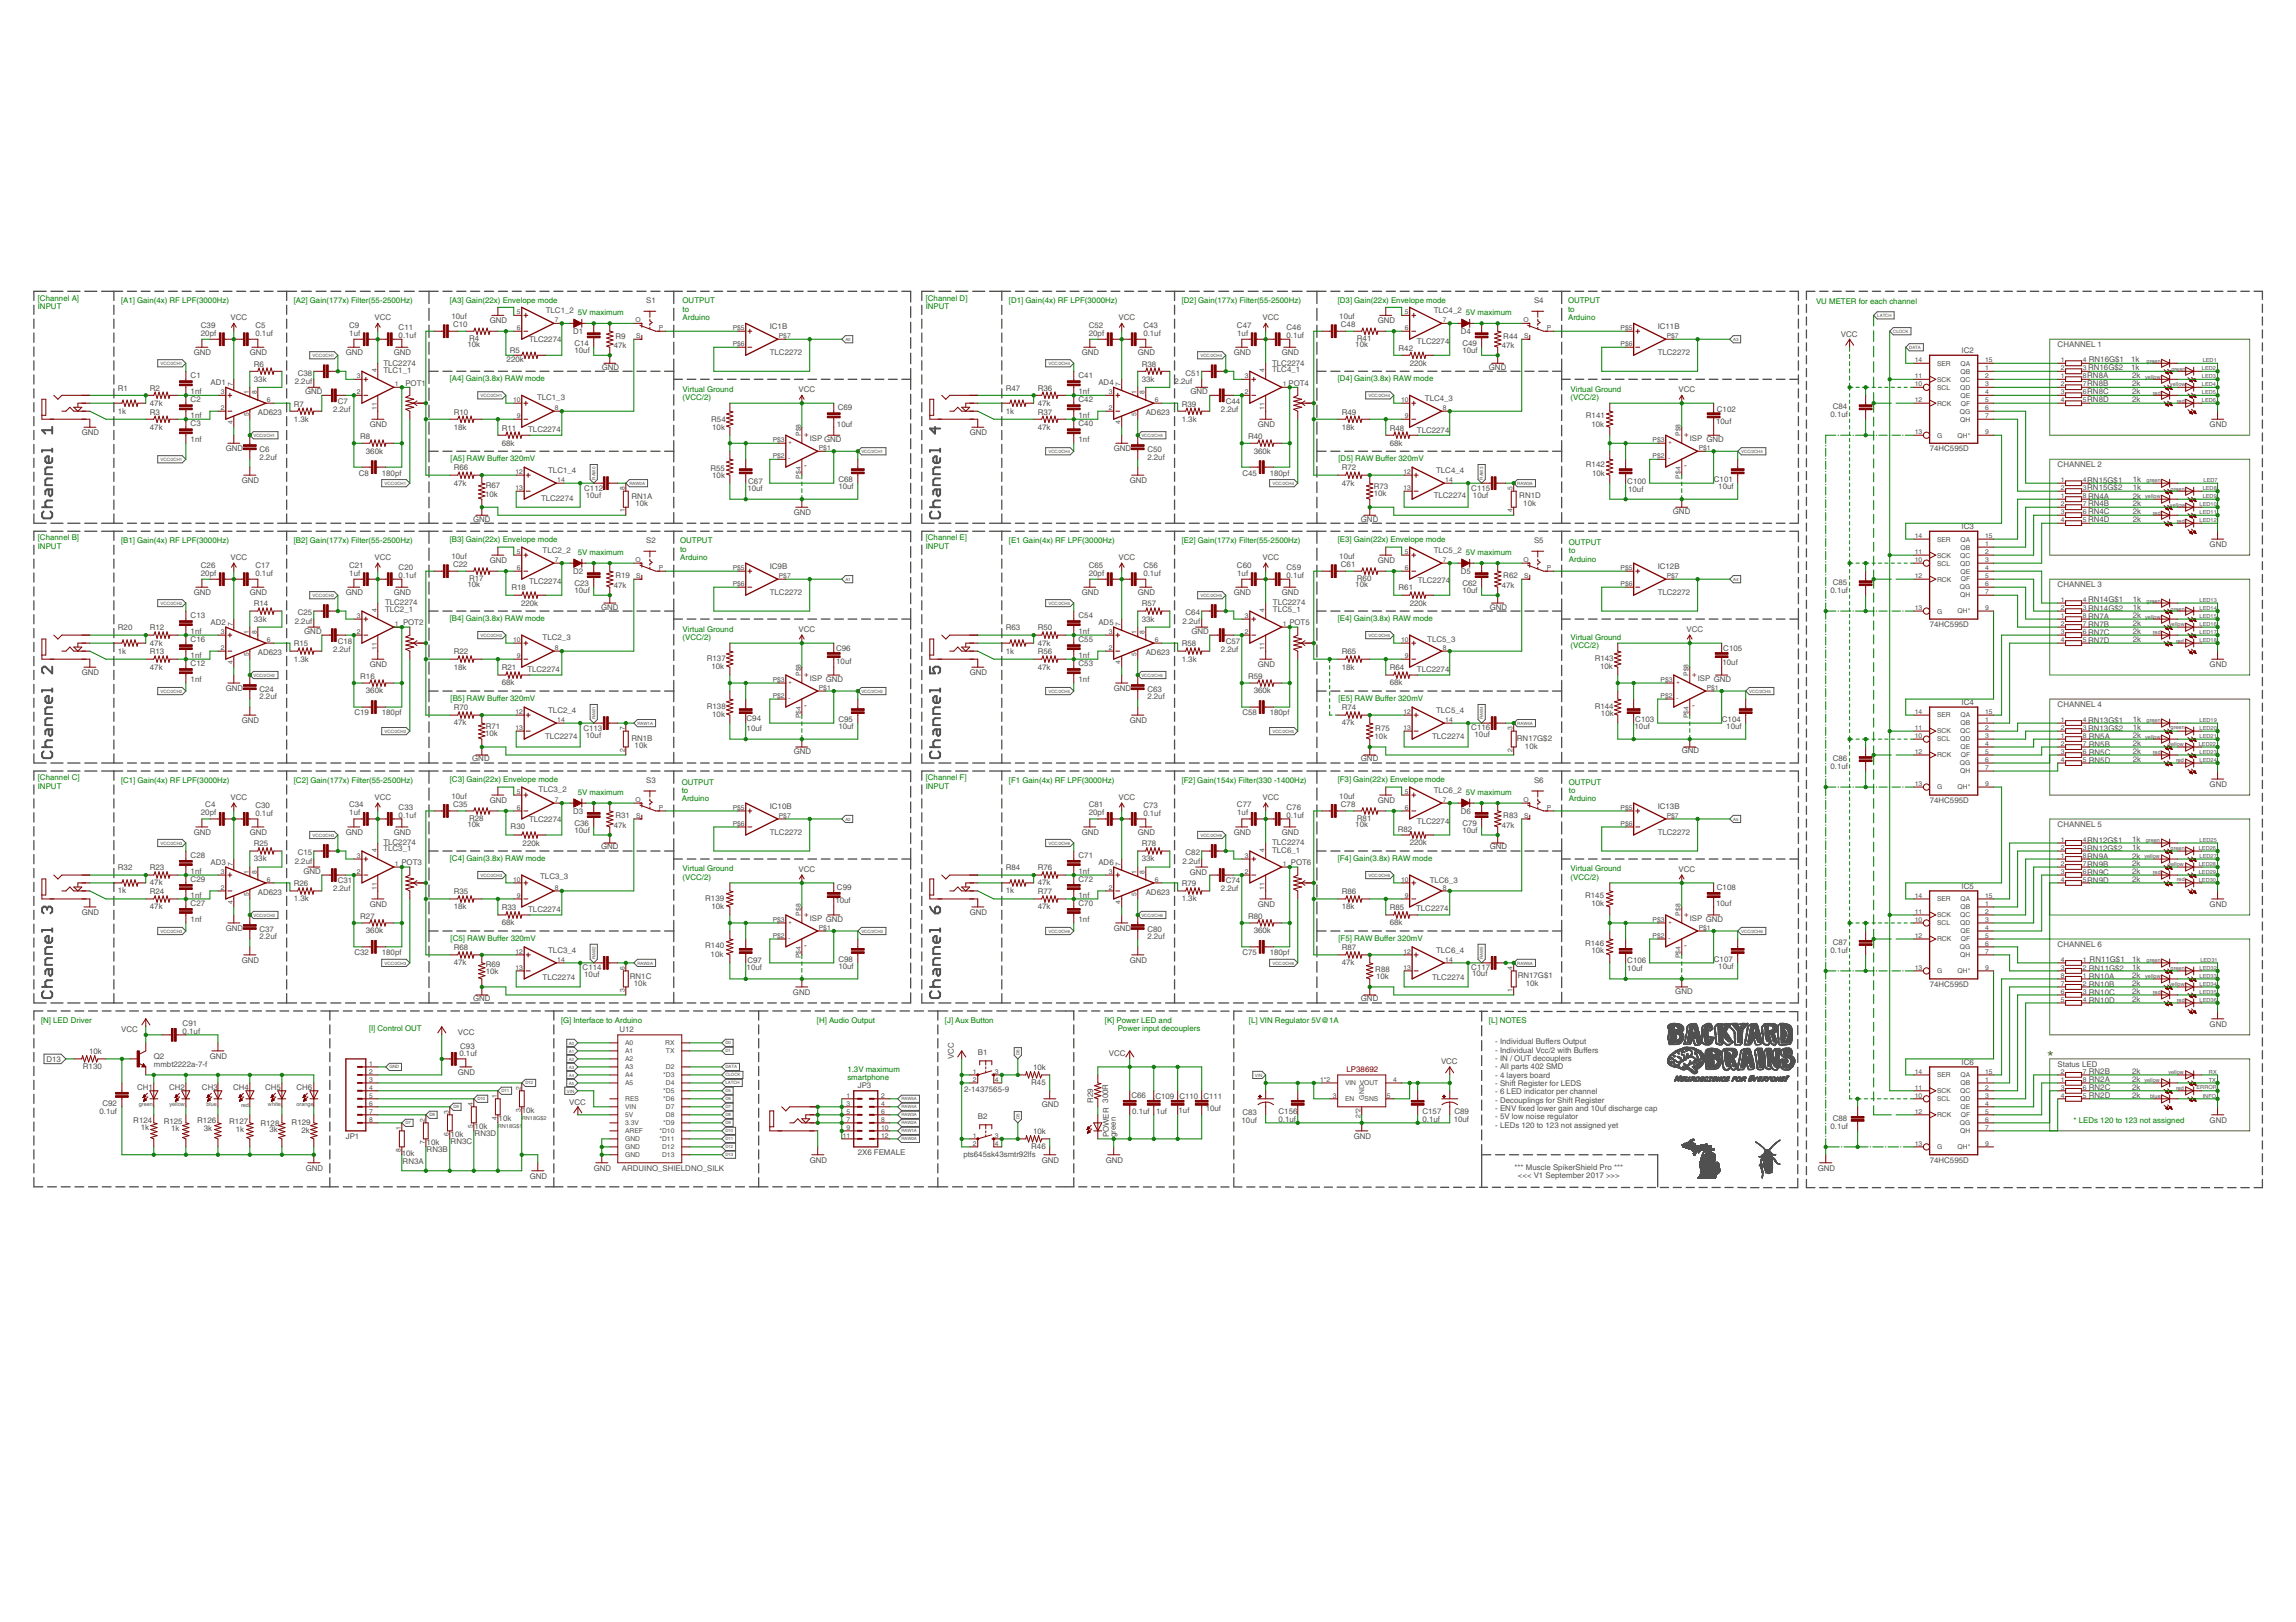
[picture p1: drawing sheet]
<svg xmlns="http://www.w3.org/2000/svg" width="297mm" height="210mm" viewBox="0 0 297 210" stroke-linecap="round" stroke-linejoin="round" font-family="sans-serif">
<defs><g id="words">
<text font-size="2.2" fill="#808000" x="264.9" y="137.5">*</text>
<g font-size="1" fill="#008000">
<text x="4.9" y="38.9">[Channel A]</text>
<text x="4.9" y="40">INPUT</text>
<text x="15.7" y="39.3">[A1] Gain(4x) RF LPF(3000Hz)</text>
<text x="38" y="39.3">[A2] Gain(177x) Filter(55-2500Hz)</text>
<text x="58.2" y="39.1">[A3] Gain(22x) Envelope mode</text>
<text x="74.8" y="40.8">5V maximum</text>
<text x="88.3" y="39.3">OUTPUT</text>
<text x="88.3" y="40.3">to</text>
<text x="88.3" y="41.4">Arduino</text>
<text x="119.8" y="38.9">[Channel D]</text>
<text x="119.8" y="40">INPUT</text>
<text x="130.5" y="39.3">[D1] Gain(4x) RF LPF(3000Hz)</text>
<text x="152.9" y="39.3">[D2] Gain(177x) Filter(55-2500Hz)</text>
<text x="173.1" y="39.1">[D3] Gain(22x) Envelope mode</text>
<text x="189.6" y="40.8">5V maximum</text>
<text x="202.9" y="39.3">OUTPUT</text>
<text x="202.9" y="40.3">to</text>
<text x="202.9" y="41.4">Arduino</text>
<text x="235" y="39.4">VU METER for each channel</text>
<text x="58.2" y="49.3">[A4] Gain(3.8x) RAW mode</text>
<text x="88.3" y="50.7">Virtual Ground</text>
<text x="88.3" y="51.8">(VCC/2)</text>
<text x="173.1" y="49.3">[D4] Gain(3.8x) RAW mode</text>
<text x="203.2" y="50.7">Virtual Ground</text>
<text x="203.2" y="51.8">(VCC/2)</text>
<text x="58.3" y="59.6">[A5] RAW Buffer 320mV</text>
<text x="173.2" y="59.6">[D5] RAW Buffer 320mV</text>
<text x="4.9" y="69.9">[Channel B]</text>
<text x="4.9" y="71">INPUT</text>
<text x="15.7" y="70.3">[B1] Gain(4x) RF LPF(3000Hz)</text>
<text x="38" y="70.3">[B2] Gain(177x) Filter(55-2500Hz)</text>
<text x="58.2" y="70.2">[B3] Gain(22x) Envelope mode</text>
<text x="74.8" y="71.8">5V maximum</text>
<text x="88" y="70.3">OUTPUT</text>
<text x="88" y="71.4">to</text>
<text x="119.8" y="69.9">[Channel E]</text>
<text x="119.8" y="71">INPUT</text>
<text x="130.5" y="70.3">[E1 Gain(4x) RF LPF(3000Hz)</text>
<text x="152.9" y="70.3">[E2] Gain(177x) Filter(55-2500Hz)</text>
<text x="173.1" y="70.2">[E3] Gain(22x) Envelope mode</text>
<text x="189.6" y="71.8">5V maximum</text>
<text x="203" y="70.5">OUTPUT</text>
<text x="203" y="71.6">to</text>
<text x="88" y="72.5">Arduino</text>
<text x="203" y="72.7">Arduino</text>
<text x="58.2" y="80.3">[B4] Gain(3.8x) RAW mode</text>
<text x="88.3" y="81.7">Virtual Ground</text>
<text x="88.3" y="82.8">(VCC/2)</text>
<text x="173.1" y="80.3">[E4] Gain(3.8x) RAW mode</text>
<text x="203.2" y="82.8">Virtual Ground</text>
<text x="203.2" y="83.8">(VCC/2)</text>
<text x="58.3" y="90.7">[B5] RAW Buffer 320mV</text>
<text x="173.2" y="90.7">[E5] RAW Buffer 320mV</text>
<text x="4.9" y="101">[Channel C]</text>
<text x="15.7" y="101.3">[C1] Gain(4x) RF LPF(3000Hz)</text>
<text x="38" y="101.3">[C2] Gain(177x) Filter(55-2500Hz)</text>
<text x="58.2" y="101.2">[C3] Gain(22x) Envelope mode</text>
<text x="88.2" y="101.6">OUTPUT</text>
<text x="119.8" y="101">[Channel F]</text>
<text x="130.5" y="101.3">[F1 Gain(4x) RF LPF(3000Hz)</text>
<text x="152.9" y="101.3">[F2] Gain(154x) Filter(330 -1400Hz)</text>
<text x="173.1" y="101.2">[F3] Gain(22x) Envelope mode</text>
<text x="203" y="101.6">OUTPUT</text>
<text x="4.9" y="102.1">INPUT</text>
<text x="74.8" y="102.9">5V maximum</text>
<text x="88.2" y="102.6">to</text>
<text x="88.2" y="103.7">Arduino</text>
<text x="119.8" y="102.1">INPUT</text>
<text x="189.6" y="102.9">5V maximum</text>
<text x="203" y="102.6">to</text>
<text x="203" y="103.7">Arduino</text>
<text x="58.2" y="111.4">[C4] Gain(3.8x) RAW mode</text>
<text x="88.3" y="112.8">Virtual Ground</text>
<text x="88.3" y="113.9">(VCC/2)</text>
<text x="173.1" y="111.4">[F4] Gain(3.8x) RAW mode</text>
<text x="203.2" y="112.8">Virtual Ground</text>
<text x="203.2" y="113.9">(VCC/2)</text>
<text x="58.3" y="121.7">[C5] RAW Buffer 320mV</text>
<text x="173.2" y="121.7">[F5] RAW Buffer 320mV</text>
<text x="5.3" y="132.4">[N] LED Driver</text>
<text x="47.7" y="133.4">[I] Control OUT</text>
<text x="72.6" y="132.4">[G] Interface to Arduino</text>
<text x="105.7" y="132.4">[H] Audio Output</text>
<text x="122.3" y="132.4">[J] Aux Button</text>
<text x="143" y="132.3">[K] Power LED and</text>
<text x="144.6" y="133.4">Power input decouplers</text>
<text x="161.6" y="132.4">[L] VIN Regulator 5V@1A</text>
<text x="192.6" y="132.4">[L] NOTES</text>
<text x="109.6" y="138.7">1.3V maximum</text>
<text x="109.6" y="139.8">smartphone</text>
<text x="268.3" y="145.3">* LEDs 120 to 123 not assigned</text>
</g>
<g font-size="1" fill="#505050">
<text x="29.8" y="41.4">VCC</text>
<text x="48.5" y="41.4">VCC</text>
<text x="58.4" y="41.3">10uf</text>
<text x="63.4" y="41.8">GND</text>
<text x="70.6" y="40.5">TLC1_2</text>
<text x="83.6" y="39.3">S1</text>
<text x="144.7" y="41.4">VCC</text>
<text x="163.3" y="41.4">VCC</text>
<text x="173.3" y="41.3">10uf</text>
<text x="178.2" y="41.8">GND</text>
<text x="185.5" y="40.5">TLC4_2</text>
<text x="198.5" y="39.3">S4</text>
<text x="25.1" y="46">GND</text>
<text x="26" y="43.4">20pf</text>
<text x="26" y="42.4">C39</text>
<text x="32.3" y="46">GND</text>
<text x="32.8" y="47.4">R6</text>
<text x="33" y="43.5">0.1uf</text>
<text x="33" y="42.5">C5</text>
<text x="44.7" y="46">GND</text>
<text x="45.2" y="42.4">C9</text>
<text x="45.2" y="43.4">1uf</text>
<text x="49.6" y="47.4">TLC2274</text>
<text x="51" y="46">GND</text>
<text x="51.6" y="43.8">0.1uf</text>
<text x="51.6" y="42.7">C11</text>
<text x="58.6" y="42.3">C10</text>
<text x="60.5" y="44.9">10k</text>
<text x="60.7" y="44.1">R4</text>
<text x="65.5" y="46.9">220k</text>
<text x="66" y="45.7">R5</text>
<text x="68.4" y="44.3">TLC2274</text>
<text x="74.1" y="43.3">D1</text>
<text x="74.3" y="45.7">10uf</text>
<text x="74.3" y="44.8">C14</text>
<text x="77.9" y="47.8">GND</text>
<text x="79.4" y="45">47k</text>
<text x="79.6" y="43.8">R9</text>
<text x="99.6" y="46">TLC2272</text>
<text x="99.6" y="42.6">IC1B</text>
<text x="139.9" y="46">GND</text>
<text x="140.9" y="43.4">20pf</text>
<text x="140.9" y="42.4">C52</text>
<text x="147.2" y="46">GND</text>
<text x="147.7" y="47.4">R38</text>
<text x="147.9" y="43.5">0.1uf</text>
<text x="147.9" y="42.5">C43</text>
<text x="159.6" y="46">GND</text>
<text x="160" y="42.4">C47</text>
<text x="160.1" y="43.4">1uf</text>
<text x="164.6" y="47.3">TLC2274</text>
<text x="165.8" y="46">GND</text>
<text x="166.4" y="43.8">0.1uf</text>
<text x="166.4" y="42.7">C46</text>
<text x="173.5" y="42.3">C48</text>
<text x="175.3" y="44.9">10k</text>
<text x="175.5" y="44.1">R41</text>
<text x="180.9" y="45.4">R42</text>
<text x="182.4" y="47.4">220k</text>
<text x="183.3" y="44.5">TLC2274</text>
<text x="189" y="43.3">D4</text>
<text x="189.2" y="45.7">10uf</text>
<text x="189.2" y="44.8">C49</text>
<text x="192.6" y="47.8">GND</text>
<text x="194.3" y="45">47k</text>
<text x="194.5" y="43.8">R44</text>
<text x="214.5" y="46">TLC2272</text>
<text x="214.5" y="42.6">IC11B</text>
<text x="238.2" y="43.6">VCC</text>
<text x="253.8" y="45.7">IC2</text>
<text x="266.2" y="44.9">CHANNEL 1</text>
<text x="270.1" y="47.9">RN16G$2</text>
<text x="270.2" y="46.9">RN16G$1</text>
<text x="275.7" y="46.9">1k</text>
<text x="275.7" y="47.9">1k</text>
<text x="15.2" y="53.5">1k</text>
<text x="15.2" y="50.5">R1</text>
<text x="19.4" y="52.5">47k</text>
<text x="19.4" y="50.5">R2</text>
<text x="19.4" y="53.6">R3</text>
<text x="24.7" y="51">1nf</text>
<text x="24.7" y="48.9">C1</text>
<text x="24.7" y="52">C2</text>
<text x="27.2" y="49.8">AD1</text>
<text x="32.8" y="49.4">33k</text>
<text x="33.4" y="53.7">AD623</text>
<text x="38" y="52.6">R7</text>
<text x="38.1" y="49.7">2.2uf</text>
<text x="38.5" y="48.6">C38</text>
<text x="39.5" y="51">GND</text>
<text x="43.1" y="53.3">2.2uf</text>
<text x="43.7" y="52.2">C7</text>
<text x="49.6" y="48.3">TLC1_1</text>
<text x="52.5" y="50">POT1</text>
<text x="58.7" y="53.6">R10</text>
<text x="69.5" y="51.7">TLC1_3</text>
<text x="103.3" y="50.7">VCC</text>
<text x="108.4" y="53.1">C69</text>
<text x="130.1" y="53.5">1k</text>
<text x="130.1" y="50.5">R47</text>
<text x="134.3" y="52.5">47k</text>
<text x="134.3" y="50.5">R36</text>
<text x="134.3" y="53.6">R37</text>
<text x="139.5" y="51">1nf</text>
<text x="139.5" y="48.9">C41</text>
<text x="139.5" y="52">C42</text>
<text x="142.1" y="49.8">AD4</text>
<text x="147.7" y="49.4">33k</text>
<text x="148.2" y="53.7">AD623</text>
<text x="152" y="49.7">2.2uf</text>
<text x="152.9" y="52.6">R39</text>
<text x="153.4" y="48.6">C51</text>
<text x="154" y="51">GND</text>
<text x="158" y="53.3">2.2uf</text>
<text x="158.6" y="52.2">C44</text>
<text x="164.6" y="48.1">TLC4_1</text>
<text x="166.7" y="50">POT4</text>
<text x="173.6" y="53.6">R49</text>
<text x="184.3" y="51.9">TLC4_3</text>
<text x="217.2" y="50.7">VCC</text>
<text x="222.1" y="53.3">C102</text>
<text x="236.8" y="54">0.1uf</text>
<text x="237.1" y="53">C84</text>
<text x="270" y="49">RN8A</text>
<text x="270" y="50">RN8B</text>
<text x="270" y="51">RN8C</text>
<text x="270" y="52.1">RN8D</text>
<text x="275.8" y="49">2k</text>
<text x="275.8" y="50">2k</text>
<text x="275.8" y="51">2k</text>
<text x="275.8" y="52">2k</text>
<text x="10.6" y="56.3">GND</text>
<text x="19.4" y="55.6">47k</text>
<text x="24.7" y="57.2">1nf</text>
<text x="24.7" y="54.1">1nf</text>
<text x="24.7" y="55.1">C3</text>
<text x="29.2" y="58.4">GND</text>
<text x="33.6" y="59.5">2.2uf</text>
<text x="33.6" y="58.5">C6</text>
<text x="38" y="54.6">1.3k</text>
<text x="46.6" y="56.9">R8</text>
<text x="47.3" y="58.7">360k</text>
<text x="47.8" y="55.3">GND</text>
<text x="58.7" y="55.6">18k</text>
<text x="64.9" y="57.7">68k</text>
<text x="64.9" y="55.7">R11</text>
<text x="68.3" y="55.9">TLC2274</text>
<text x="92" y="54.7">R54</text>
<text x="92.1" y="55.6">10k</text>
<text x="104.8" y="57.1">ISP GND</text>
<text x="108.3" y="55.2">10uf</text>
<text x="125.5" y="56.3">GND</text>
<text x="134.3" y="55.6">47k</text>
<text x="139.5" y="57.2">1nf</text>
<text x="139.5" y="54.1">1nf</text>
<text x="139.5" y="55.1">C40</text>
<text x="144.1" y="58.4">GND</text>
<text x="148.4" y="59.5">2.2uf</text>
<text x="148.4" y="58.5">C50</text>
<text x="152.9" y="54.6">1.3k</text>
<text x="161.5" y="56.9">R40</text>
<text x="162.2" y="58.7">360k</text>
<text x="162.7" y="55.3">GND</text>
<text x="173.6" y="55.6">18k</text>
<text x="179.8" y="57.7">68k</text>
<text x="179.8" y="55.7">R48</text>
<text x="183.3" y="56">TLC2274</text>
<text x="205.2" y="54.1">R141</text>
<text x="205.9" y="55.3">10k</text>
<text x="218.6" y="57.1">ISP GND</text>
<text x="222" y="54.9">10uf</text>
<text x="249.6" y="58.4">74HC595D</text>
<text x="285.9" y="55.3">GND</text>
<text x="31.3" y="62.5">GND</text>
<text x="46.4" y="61.5">C8</text>
<text x="49.4" y="61.5">180pf</text>
<text x="58.7" y="62.8">47k</text>
<text x="58.7" y="60.9">R66</text>
<text x="62.7" y="64.3">10k</text>
<text x="62.9" y="63.2">R67</text>
<text x="70" y="64.8">TLC2274</text>
<text x="70.9" y="61.2">TLC1_4</text>
<text x="75.6" y="63.5">C112</text>
<text x="75.8" y="64.4">10uf</text>
<text x="81.7" y="64.6">RN1A</text>
<text x="82.2" y="65.5">10k</text>
<text x="91.9" y="61">R55</text>
<text x="92.1" y="61.8">10k</text>
<text x="96.7" y="63.5">10uf</text>
<text x="96.8" y="62.6">C67</text>
<text x="108.5" y="63.3">10uf</text>
<text x="108.5" y="62.4">C68</text>
<text x="146.2" y="62.5">GND</text>
<text x="160.7" y="61.5">C45</text>
<text x="164.3" y="61.5">180pf</text>
<text x="173.6" y="62.8">47k</text>
<text x="173.6" y="60.9">R72</text>
<text x="177.7" y="64.2">10k</text>
<text x="177.7" y="63.3">R73</text>
<text x="185.5" y="64.4">TLC2274</text>
<text x="185.8" y="61.2">TLC4_4</text>
<text x="190.3" y="63.5">C115</text>
<text x="190.6" y="64.4">10uf</text>
<text x="196.6" y="64.5">RN1D</text>
<text x="197.1" y="65.4">10k</text>
<text x="205.2" y="60.4">R142</text>
<text x="206" y="61.6">10k</text>
<text x="210.5" y="62.6">C100</text>
<text x="210.6" y="63.7">10uf</text>
<text x="221.7" y="62.4">C101</text>
<text x="222.3" y="63.3">10uf</text>
<text x="266.2" y="60.5">CHANNEL 2</text>
<text x="270" y="62.5">RN15G$1</text>
<text x="270" y="63.5">RN15G$2</text>
<text x="270.1" y="64.6">RN4A</text>
<text x="270.1" y="65.5">RN4B</text>
<text x="275.9" y="64.6">2k</text>
<text x="275.9" y="65.5">2k</text>
<text x="275.9" y="62.4">1k</text>
<text x="275.9" y="63.5">1k</text>
<text x="61.2" y="67.5">GND</text>
<text x="70.2" y="71.6">TLC2_2</text>
<text x="83.6" y="70.3">S2</text>
<text x="102.7" y="66.7">GND</text>
<text x="176.1" y="67.5">GND</text>
<text x="185.5" y="71.6">TLC5_2</text>
<text x="198.5" y="70.3">S5</text>
<text x="216.4" y="66.6">GND</text>
<text x="253.8" y="68.5">IC3</text>
<text x="270.1" y="66.6">RN4C</text>
<text x="270.1" y="67.6">RN4D</text>
<text x="275.9" y="66.6">2k</text>
<text x="275.9" y="67.6">2k</text>
<text x="285.9" y="70.8">GND</text>
<text x="25.1" y="77">GND</text>
<text x="26" y="74.5">20pf</text>
<text x="26" y="73.4">C26</text>
<text x="29.8" y="72.5">VCC</text>
<text x="32.3" y="77">GND</text>
<text x="33" y="74.6">0.1uf</text>
<text x="33" y="73.6">C17</text>
<text x="44.7" y="77">GND</text>
<text x="45.2" y="73.4">C21</text>
<text x="45.2" y="74.5">1uf</text>
<text x="48.5" y="72.5">VCC</text>
<text x="51" y="77">GND</text>
<text x="51.6" y="74.8">0.1uf</text>
<text x="51.6" y="73.8">C20</text>
<text x="58.4" y="72.3">10uf</text>
<text x="58.6" y="73.3">C22</text>
<text x="60.5" y="76">10k</text>
<text x="60.7" y="75.2">R17</text>
<text x="63.4" y="72.9">GND</text>
<text x="66.2" y="76.3">R18</text>
<text x="68.4" y="75.6">TLC2274</text>
<text x="74.1" y="74.3">D2</text>
<text x="74.3" y="76.8">10uf</text>
<text x="74.3" y="75.8">C23</text>
<text x="79.4" y="76.1">47k</text>
<text x="79.6" y="74.9">R19</text>
<text x="99.6" y="77">TLC2272</text>
<text x="99.6" y="73.7">IC9B</text>
<text x="139.9" y="77">GND</text>
<text x="140.9" y="74.5">20pf</text>
<text x="140.9" y="73.4">C65</text>
<text x="144.7" y="72.5">VCC</text>
<text x="147.2" y="77">GND</text>
<text x="147.9" y="74.6">0.1uf</text>
<text x="147.9" y="73.6">C56</text>
<text x="159.6" y="77">GND</text>
<text x="160" y="73.4">C60</text>
<text x="160.1" y="74.5">1uf</text>
<text x="163.3" y="72.5">VCC</text>
<text x="165.8" y="77">GND</text>
<text x="166.4" y="74.8">0.1uf</text>
<text x="166.4" y="73.8">C59</text>
<text x="173.3" y="72.3">10uf</text>
<text x="173.5" y="73.3">C61</text>
<text x="175.3" y="76">10k</text>
<text x="175.5" y="75.2">R60</text>
<text x="178.2" y="72.9">GND</text>
<text x="180.9" y="76.3">R61</text>
<text x="183.4" y="75.5">TLC2274</text>
<text x="189" y="74.3">D5</text>
<text x="189.2" y="76.8">10uf</text>
<text x="189.2" y="75.8">C62</text>
<text x="194.3" y="76.1">47k</text>
<text x="194.5" y="74.9">R62</text>
<text x="214.5" y="77">TLC2272</text>
<text x="214.5" y="73.7">IC12B</text>
<text x="236.8" y="76.8">0.1uf</text>
<text x="237.1" y="75.7">C85</text>
<text x="266.2" y="76">CHANNEL 3</text>
<text x="270.1" y="77.9">RN14G$1</text>
<text x="275.9" y="77.9">1k</text>
<text x="15.2" y="81.6">R20</text>
<text x="19.4" y="83.5">47k</text>
<text x="19.4" y="81.6">R12</text>
<text x="24.7" y="82">1nf</text>
<text x="24.7" y="80">C13</text>
<text x="24.7" y="83.1">C16</text>
<text x="27.2" y="80.8">AD2</text>
<text x="32.8" y="80.4">33k</text>
<text x="32.8" y="78.5">R14</text>
<text x="38" y="83.6">R15</text>
<text x="38.1" y="80.8">2.2uf</text>
<text x="38.5" y="79.7">C25</text>
<text x="39.4" y="82.1">GND</text>
<text x="43.7" y="83.3">C18</text>
<text x="49.8" y="78.3">TLC2274</text>
<text x="49.8" y="79.2">TLC2_1</text>
<text x="52.1" y="80.9">POT2</text>
<text x="67.4" y="78.4">220k</text>
<text x="70.2" y="82.9">TLC2_3</text>
<text x="77.8" y="78.9">GND</text>
<text x="103.3" y="81.8">VCC</text>
<text x="130.1" y="81.6">R63</text>
<text x="134.3" y="83.5">47k</text>
<text x="134.3" y="81.6">R50</text>
<text x="139.5" y="82">1nf</text>
<text x="139.5" y="80">C54</text>
<text x="139.5" y="83.1">C55</text>
<text x="142.1" y="80.8">AD5</text>
<text x="147.7" y="80.4">33k</text>
<text x="147.7" y="78.5">R57</text>
<text x="152.9" y="83.6">R58</text>
<text x="153" y="80.8">2.2uf</text>
<text x="153.4" y="79.7">C64</text>
<text x="154.1" y="82.1">GND</text>
<text x="158.6" y="83.3">C57</text>
<text x="164.7" y="78.3">TLC2274</text>
<text x="164.7" y="79.1">TLC5_1</text>
<text x="166.8" y="80.9">POT5</text>
<text x="182.4" y="78.5">220k</text>
<text x="184.7" y="83.1">TLC5_3</text>
<text x="192.7" y="78.9">GND</text>
<text x="218.2" y="81.8">VCC</text>
<text x="249.6" y="81.2">74HC595D</text>
<text x="270.1" y="80.1">RN7A</text>
<text x="270.1" y="81.2">RN7B</text>
<text x="270.1" y="82.2">RN7C</text>
<text x="270.1" y="83.2">RN7D</text>
<text x="270.1" y="79.1">RN14G$2</text>
<text x="275.9" y="80">2k</text>
<text x="275.9" y="81.1">2k</text>
<text x="275.9" y="82.1">2k</text>
<text x="275.9" y="83.1">2k</text>
<text x="275.9" y="79">1k</text>
<text x="10.6" y="87.4">GND</text>
<text x="15.2" y="84.6">1k</text>
<text x="19.4" y="86.6">47k</text>
<text x="19.4" y="84.7">R13</text>
<text x="24.7" y="88.2">1nf</text>
<text x="24.7" y="85.1">1nf</text>
<text x="24.7" y="86.2">C12</text>
<text x="29.2" y="89.4">GND</text>
<text x="33.4" y="84.8">AD623</text>
<text x="33.6" y="89.6">C24</text>
<text x="38" y="85.6">1.3k</text>
<text x="43.1" y="84.3">2.2uf</text>
<text x="46.6" y="87.9">R16</text>
<text x="47.3" y="89.7">360k</text>
<text x="47.8" y="86.3">GND</text>
<text x="58.7" y="86.6">18k</text>
<text x="58.7" y="84.7">R22</text>
<text x="64.9" y="88.7">68k</text>
<text x="64.9" y="86.8">R21</text>
<text x="68.2" y="87">TLC2274</text>
<text x="91.4" y="85.6">R137</text>
<text x="92" y="86.6">10k</text>
<text x="104.8" y="88.1">ISP GND</text>
<text x="108.2" y="86">10uf</text>
<text x="108.2" y="84.2">C96</text>
<text x="125.5" y="87.4">GND</text>
<text x="130.1" y="84.6">1k</text>
<text x="134.3" y="86.6">47k</text>
<text x="134.3" y="84.7">R56</text>
<text x="139.5" y="88.2">1nf</text>
<text x="139.5" y="85.1">1nf</text>
<text x="139.5" y="86.2">C53</text>
<text x="144.1" y="89.4">GND</text>
<text x="148.2" y="84.8">AD623</text>
<text x="148.4" y="89.6">C63</text>
<text x="152.9" y="85.6">1.3k</text>
<text x="158" y="84.3">2.2uf</text>
<text x="161.5" y="87.9">R59</text>
<text x="162.2" y="89.7">360k</text>
<text x="162.7" y="86.3">GND</text>
<text x="173.6" y="86.6">18k</text>
<text x="173.6" y="84.7">R65</text>
<text x="179.8" y="88.7">68k</text>
<text x="179.8" y="86.8">R64</text>
<text x="183.3" y="87">TLC2274</text>
<text x="206.3" y="85.5">R143</text>
<text x="207" y="86.5">10k</text>
<text x="219.6" y="88.1">ISP GND</text>
<text x="222.8" y="86.1">10uf</text>
<text x="222.9" y="84.2">C105</text>
<text x="285.9" y="86.3">GND</text>
<text x="31.3" y="93.6">GND</text>
<text x="33.6" y="90.5">2.2uf</text>
<text x="45.9" y="92.6">C19</text>
<text x="49.4" y="92.6">180pf</text>
<text x="58.7" y="93.9">47k</text>
<text x="58.7" y="91.9">R70</text>
<text x="62.7" y="95.2">10k</text>
<text x="62.9" y="94.3">R71</text>
<text x="70.5" y="95.6">TLC2274</text>
<text x="70.9" y="92.3">TLC2_4</text>
<text x="75.5" y="94.6">C113</text>
<text x="75.8" y="95.5">10uf</text>
<text x="81.7" y="95.8">RN1B</text>
<text x="91.4" y="91.8">R138</text>
<text x="92.1" y="92.8">10k</text>
<text x="96.6" y="94.6">10uf</text>
<text x="96.6" y="93.3">C94</text>
<text x="108.5" y="94.3">10uf</text>
<text x="108.5" y="93.4">C95</text>
<text x="146.2" y="93.6">GND</text>
<text x="148.4" y="90.5">2.2uf</text>
<text x="160.7" y="92.6">C58</text>
<text x="164.3" y="92.6">180pf</text>
<text x="173.6" y="93.9">47k</text>
<text x="173.6" y="91.9">R74</text>
<text x="177.8" y="95.6">10k</text>
<text x="177.9" y="94.6">R75</text>
<text x="185.3" y="95.6">TLC2274</text>
<text x="185.8" y="92.3">TLC5_4</text>
<text x="190.3" y="94.5">C116</text>
<text x="190.8" y="95.4">10uf</text>
<text x="196.2" y="96">RN17G$2</text>
<text x="206.3" y="91.7">R144</text>
<text x="207.1" y="92.6">10k</text>
<text x="211.5" y="94.3">10uf</text>
<text x="211.6" y="93.4">C103</text>
<text x="222.8" y="93.4">C104</text>
<text x="223.3" y="94.3">10uf</text>
<text x="253.8" y="91.2">IC4</text>
<text x="266.2" y="91.5">CHANNEL 4</text>
<text x="270.1" y="93.6">RN13G$1</text>
<text x="270.1" y="94.6">RN13G$2</text>
<text x="270.2" y="95.6">RN5A</text>
<text x="275.9" y="95.5">2k</text>
<text x="275.9" y="93.5">1k</text>
<text x="275.9" y="94.5">1k</text>
<text x="61.1" y="98.5">GND</text>
<text x="82.1" y="96.8">10k</text>
<text x="83.6" y="101.3">S3</text>
<text x="102.7" y="97.6">GND</text>
<text x="176.1" y="98.5">GND</text>
<text x="197.3" y="96.9">10k</text>
<text x="198.5" y="101.3">S6</text>
<text x="217.6" y="97.5">GND</text>
<text x="236.8" y="99.5">0.1uf</text>
<text x="237.1" y="98.5">C86</text>
<text x="270.2" y="96.7">RN5B</text>
<text x="270.2" y="97.7">RN5C</text>
<text x="270.2" y="98.7">RN5D</text>
<text x="275.9" y="96.6">2k</text>
<text x="275.9" y="97.6">2k</text>
<text x="275.9" y="98.6">2k</text>
<text x="285.9" y="101.9">GND</text>
<text x="26" y="105.5">20pf</text>
<text x="26.6" y="104.5">C4</text>
<text x="29.8" y="103.5">VCC</text>
<text x="33" y="105.6">0.1uf</text>
<text x="33" y="104.6">C30</text>
<text x="45.2" y="104.5">C34</text>
<text x="45.2" y="105.5">1uf</text>
<text x="48.5" y="103.5">VCC</text>
<text x="51.6" y="105.8">0.1uf</text>
<text x="51.6" y="104.8">C33</text>
<text x="58.4" y="103.4">10uf</text>
<text x="58.6" y="104.4">C35</text>
<text x="60.5" y="107">10k</text>
<text x="60.7" y="106.2">R28</text>
<text x="63.4" y="103.9">GND</text>
<text x="66.1" y="107.3">R30</text>
<text x="68.4" y="106.4">TLC2274</text>
<text x="69.7" y="102.5">TLC3_2</text>
<text x="74.1" y="105.4">D3</text>
<text x="74.3" y="107.8">10uf</text>
<text x="74.3" y="106.9">C36</text>
<text x="79.4" y="107.1">47k</text>
<text x="79.6" y="105.9">R31</text>
<text x="99.6" y="104.7">IC10B</text>
<text x="140.9" y="105.5">20pf</text>
<text x="140.9" y="104.5">C81</text>
<text x="144.7" y="103.5">VCC</text>
<text x="147.9" y="105.6">0.1uf</text>
<text x="147.9" y="104.6">C73</text>
<text x="160" y="104.5">C77</text>
<text x="160.1" y="105.5">1uf</text>
<text x="163.3" y="103.5">VCC</text>
<text x="166.4" y="105.8">0.1uf</text>
<text x="166.4" y="104.8">C76</text>
<text x="173.3" y="103.4">10uf</text>
<text x="173.5" y="104.4">C78</text>
<text x="175.3" y="107">10k</text>
<text x="175.5" y="106.2">R81</text>
<text x="178.2" y="103.9">GND</text>
<text x="180.8" y="107.7">R82</text>
<text x="183.3" y="106.6">TLC2274</text>
<text x="185.5" y="102.6">TLC6_2</text>
<text x="189" y="105.4">D6</text>
<text x="189.2" y="107.8">10uf</text>
<text x="189.2" y="106.9">C79</text>
<text x="194.3" y="107.1">47k</text>
<text x="194.5" y="105.9">R83</text>
<text x="214.5" y="104.7">IC13B</text>
<text x="249.6" y="103.9">74HC595D</text>
<text x="266.2" y="107">CHANNEL 5</text>
<text x="15.2" y="112.6">R32</text>
<text x="19.4" y="112.6">R23</text>
<text x="24.7" y="113.1">1nf</text>
<text x="24.7" y="111">C28</text>
<text x="25.1" y="108.1">GND</text>
<text x="27.2" y="111.9">AD3</text>
<text x="32.3" y="108.1">GND</text>
<text x="32.8" y="111.5">33k</text>
<text x="32.8" y="109.5">R25</text>
<text x="38.1" y="111.8">2.2uf</text>
<text x="38.5" y="110.7">C15</text>
<text x="39.3" y="113.1">GND</text>
<text x="44.7" y="108.1">GND</text>
<text x="49.6" y="109.3">TLC2274</text>
<text x="49.6" y="110.2">TLC3_1</text>
<text x="51" y="108.1">GND</text>
<text x="51.9" y="111.9">POT3</text>
<text x="67.6" y="109.5">220k</text>
<text x="69.9" y="113.8">TLC3_3</text>
<text x="77.8" y="109.9">GND</text>
<text x="99.6" y="108.1">TLC2272</text>
<text x="103.3" y="112.8">VCC</text>
<text x="130.1" y="112.6">R84</text>
<text x="134.3" y="112.6">R76</text>
<text x="139.5" y="113.1">1nf</text>
<text x="139.5" y="111">C71</text>
<text x="139.9" y="108.1">GND</text>
<text x="142.1" y="111.9">AD6</text>
<text x="147.2" y="108.1">GND</text>
<text x="147.7" y="111.5">33k</text>
<text x="147.7" y="109.5">R78</text>
<text x="153" y="111.8">2.2uf</text>
<text x="153.4" y="110.7">C82</text>
<text x="153.9" y="113.2">GND</text>
<text x="159.6" y="108.1">GND</text>
<text x="164.6" y="109.4">TLC2274</text>
<text x="164.6" y="110.4">TLC6_1</text>
<text x="165.8" y="108.1">GND</text>
<text x="167" y="111.9">POT6</text>
<text x="182.4" y="109.4">220k</text>
<text x="192.7" y="109.9">GND</text>
<text x="214.5" y="108.1">TLC2272</text>
<text x="217.2" y="112.8">VCC</text>
<text x="270" y="111.2">RN9A</text>
<text x="270" y="112.2">RN9B</text>
<text x="270" y="113.2">RN9C</text>
<text x="270" y="109.1">RN12G$1</text>
<text x="270" y="110.1">RN12G$2</text>
<text x="275.8" y="111.2">2k</text>
<text x="275.8" y="112.1">2k</text>
<text x="275.8" y="113.1">2k</text>
<text x="275.8" y="109">1k</text>
<text x="275.8" y="110">1k</text>
<text x="10.6" y="118.4">GND</text>
<text x="15.2" y="115.6">1k</text>
<text x="19.4" y="114.6">47k</text>
<text x="19.4" y="117.7">47k</text>
<text x="19.4" y="115.7">R24</text>
<text x="24.7" y="119.3">1nf</text>
<text x="24.7" y="116.2">1nf</text>
<text x="24.7" y="117.2">C27</text>
<text x="24.7" y="114.1">C29</text>
<text x="33.4" y="115.8">AD623</text>
<text x="38" y="116.6">1.3k</text>
<text x="38" y="114.7">R26</text>
<text x="43.1" y="115.4">2.2uf</text>
<text x="43.7" y="114.3">C31</text>
<text x="46.6" y="118.9">R27</text>
<text x="47.8" y="117.4">GND</text>
<text x="58.7" y="117.7">18k</text>
<text x="58.7" y="115.7">R35</text>
<text x="64.9" y="119.8">68k</text>
<text x="64.9" y="117.8">R33</text>
<text x="68.3" y="118">TLC2274</text>
<text x="91.2" y="116.6">R139</text>
<text x="92" y="117.7">10k</text>
<text x="104.8" y="119.2">ISP GND</text>
<text x="108.1" y="116.9">10uf</text>
<text x="108.3" y="115.1">C99</text>
<text x="125.5" y="118.4">GND</text>
<text x="130.1" y="115.6">1k</text>
<text x="134.3" y="114.6">47k</text>
<text x="134.3" y="117.7">47k</text>
<text x="134.3" y="115.7">R77</text>
<text x="139.5" y="119.3">1nf</text>
<text x="139.5" y="116.2">1nf</text>
<text x="139.5" y="117.2">C70</text>
<text x="139.5" y="114.1">C72</text>
<text x="148.2" y="115.8">AD623</text>
<text x="152.9" y="116.6">1.3k</text>
<text x="152.9" y="114.7">R79</text>
<text x="158" y="115.4">2.2uf</text>
<text x="158.6" y="114.3">C74</text>
<text x="161.5" y="118.9">R80</text>
<text x="162.7" y="117.4">GND</text>
<text x="173.6" y="117.7">18k</text>
<text x="173.6" y="115.7">R86</text>
<text x="179.8" y="119.8">68k</text>
<text x="179.8" y="117.8">R85</text>
<text x="183.2" y="117.9">TLC2274</text>
<text x="185" y="114.2">TLC6_3</text>
<text x="205.1" y="116.2">R145</text>
<text x="205.9" y="117.3">10k</text>
<text x="218.6" y="119.2">ISP GND</text>
<text x="222" y="117.2">10uf</text>
<text x="222.1" y="115.1">C108</text>
<text x="253.8" y="115">IC5</text>
<text x="270" y="114.3">RN9D</text>
<text x="275.8" y="114.2">2k</text>
<text x="285.9" y="117.4">GND</text>
<text x="29.2" y="120.5">GND</text>
<text x="31.3" y="124.6">GND</text>
<text x="33.6" y="121.6">2.2uf</text>
<text x="33.6" y="120.6">C37</text>
<text x="45.9" y="123.6">C32</text>
<text x="47.3" y="120.8">360k</text>
<text x="49.4" y="123.6">180pf</text>
<text x="58.7" y="124.9">47k</text>
<text x="58.7" y="123">R68</text>
<text x="62.9" y="125.1">R69</text>
<text x="70.9" y="123.3">TLC3_4</text>
<text x="75.4" y="125.5">C114</text>
<text x="91.2" y="122.6">R140</text>
<text x="91.9" y="123.8">10k</text>
<text x="96.6" y="125.5">10uf</text>
<text x="96.7" y="124.6">C97</text>
<text x="108.5" y="125.4">10uf</text>
<text x="108.5" y="124.5">C98</text>
<text x="144.1" y="120.5">GND</text>
<text x="146.2" y="124.6">GND</text>
<text x="148.4" y="121.6">2.2uf</text>
<text x="148.4" y="120.6">C80</text>
<text x="160.7" y="123.6">C75</text>
<text x="162.2" y="120.8">360k</text>
<text x="164.3" y="123.6">180pf</text>
<text x="173.6" y="124.9">47k</text>
<text x="173.6" y="123">R87</text>
<text x="177.9" y="125.8">R88</text>
<text x="185.8" y="123.3">TLC6_4</text>
<text x="190.3" y="125.5">C117</text>
<text x="205.1" y="122.4">R146</text>
<text x="205.9" y="123.4">10k</text>
<text x="210.5" y="125.6">10uf</text>
<text x="210.5" y="124.7">C106</text>
<text x="221.7" y="124.5">C107</text>
<text x="222.3" y="125.4">10uf</text>
<text x="236.8" y="123.3">0.1uf</text>
<text x="237.1" y="122.3">C87</text>
<text x="266.2" y="122.5">CHANNEL 6</text>
<text x="270.2" y="125.6">RN11G$2</text>
<text x="270.3" y="124.5">RN11G$1</text>
<text x="275.8" y="124.5">1k</text>
<text x="275.8" y="125.5">1k</text>
<text x="61.2" y="129.6">GND</text>
<text x="62.9" y="126.1">10k</text>
<text x="70.2" y="126.8">TLC2274</text>
<text x="75.6" y="126.4">10uf</text>
<text x="81.5" y="126.7">RN1C</text>
<text x="82" y="127.6">10k</text>
<text x="102.6" y="128.8">GND</text>
<text x="176.1" y="129.6">GND</text>
<text x="178" y="126.7">10k</text>
<text x="185.3" y="126.8">TLC2274</text>
<text x="190.5" y="126.3">10uf</text>
<text x="196.3" y="126.6">RN17G$1</text>
<text x="197.4" y="127.6">10k</text>
<text x="216.7" y="128.6">GND</text>
<text x="249.6" y="127.7">74HC595D</text>
<text x="270.2" y="126.7">RN10A</text>
<text x="270.2" y="127.7">RN10B</text>
<text x="270.2" y="128.8">RN10C</text>
<text x="270.2" y="129.8">RN10D</text>
<text x="275.8" y="126.6">2k</text>
<text x="275.8" y="127.6">2k</text>
<text x="275.8" y="128.6">2k</text>
<text x="275.8" y="129.7">2k</text>
<text x="6" y="137.4">D13</text>
<text x="11.5" y="136.4">10k</text>
<text x="15.7" y="133.6">VCC</text>
<text x="19.9" y="137">Q2</text>
<text x="23.6" y="133.8">0.1uf</text>
<text x="23.6" y="132.7">C91</text>
<text x="27.1" y="137">GND</text>
<text x="59.2" y="133.9">VCC</text>
<text x="59.4" y="136.7">0.1uf</text>
<text x="59.5" y="135.7">C93</text>
<text x="80.1" y="133.6">U12</text>
<text x="123.4" y="137" transform="rotate(-90 123.4 137)">VCC</text>
<text x="126.5" y="136.5">B1</text>
<text x="143.5" y="136.7">VCC</text>
<text x="186.4" y="137.7">VCC</text>
<text x="193.5" y="135.1">- Individual Buffers Output</text>
<text x="193.5" y="136.2">- Individual Vcc/2 with Buffers</text>
<text x="193.5" y="137.3">- IN / OUT decouplers</text>
<text x="253.8" y="137.8">IC6</text>
<text x="285.9" y="132.9">GND</text>
<text x="10.7" y="138.4">R130</text>
<text x="13.3" y="143.1">C92</text>
<text x="17.7" y="141.1">CH1</text>
<text x="19.9" y="138.1">mmbt2222a-7-f</text>
<text x="21.9" y="141.1">CH2</text>
<text x="26.1" y="141.1">CH3</text>
<text x="30.2" y="141.1">CH4</text>
<text x="34.3" y="141.1">CH5</text>
<text x="38.3" y="141.1">CH6</text>
<text x="59.2" y="139.1">GND</text>
<text x="73.6" y="143">VCC</text>
<text x="111" y="140.9">JP3</text>
<text x="124.7" y="141.4">2-1437565-9</text>
<text x="133.4" y="140.4">R45</text>
<text x="133.6" y="138.5">10k</text>
<text x="134.8" y="143.2">GND</text>
<text x="141.4" y="142.7" transform="rotate(-90 141.4 142.7)">R29</text>
<text x="146.4" y="142.2">C66</text>
<text x="149.5" y="142.3">C109 C110 C111</text>
<text x="156" y="143.8">10uf</text>
<text x="193.5" y="138.4">- All parts 402 SMD</text>
<text x="193.5" y="139.5">- 4 layers board</text>
<text x="193.5" y="140.5">- Shift Register for LEDS</text>
<text x="193.5" y="141.6">- 6 LED indicator per channel</text>
<text x="193.5" y="142.7">- Decouplings for Shift Register</text>
<text x="193.5" y="143.8">- ENV fixed lower gain and 10uf discharge cap</text>
<text x="266.2" y="138.1">Status LED</text>
<text x="270.2" y="139">RN2B</text>
<text x="270.2" y="140">RN2A</text>
<text x="270.2" y="141.1">RN2C</text>
<text x="270.2" y="142.1">RN2D</text>
<text x="275.8" y="139">2k</text>
<text x="275.8" y="140">2k</text>
<text x="275.8" y="141.1">2k</text>
<text x="275.8" y="142.1">2k</text>
<text x="12.9" y="144.1">0.1uf</text>
<text x="17.2" y="145.3">R124</text>
<text x="18.2" y="146.2">1k</text>
<text x="21.2" y="145.4">R125</text>
<text x="22.1" y="146.3">1k</text>
<text x="25.5" y="145.3">R126</text>
<text x="26.4" y="146.3">3k</text>
<text x="29.7" y="145.5">R127</text>
<text x="30.5" y="146.4">1k</text>
<text x="33.7" y="145.7">R128</text>
<text x="34.9" y="146.5">3k</text>
<text x="37.7" y="145.6">R129</text>
<text x="39" y="146.6">2k</text>
<text x="44.7" y="147.4">JP1</text>
<text x="52" y="149.7">10k</text>
<text x="55.2" y="148.2">10k</text>
<text x="55.2" y="149.1">RN3B</text>
<text x="58.3" y="147.2">10k</text>
<text x="58.3" y="148.1">RN3C</text>
<text x="61.4" y="146.1">10k</text>
<text x="61.4" y="147">RN3D</text>
<text x="64.5" y="145.1">10k</text>
<text x="67.5" y="144.1">10k</text>
<text x="111" y="149.4">2X6 FEMALE</text>
<text x="124.6" y="149.8">pts645sk43smtr92lfs</text>
<text x="126.5" y="144.8">B2</text>
<text x="133.4" y="148.7">R46</text>
<text x="133.6" y="146.8">10k</text>
<text x="143.5" y="147.2" transform="rotate(-90 143.5 147.2)">POWER 300R</text>
<text x="144.3" y="147.2" transform="rotate(-90 144.3 147.2)">green</text>
<text x="146.5" y="144.1">0.1uf</text>
<text x="149.6" y="144.1">1uf</text>
<text x="152.5" y="144">1uf</text>
<text x="160.6" y="145.4">10uf</text>
<text x="160.7" y="144.3">C83</text>
<text x="165.4" y="145.2">0.1uf</text>
<text x="165.4" y="144.1">C156</text>
<text x="175.1" y="147.4">GND</text>
<text x="184" y="145.2">0.1uf</text>
<text x="184" y="144.1">C157</text>
<text x="188.1" y="145.2">10uf</text>
<text x="188.2" y="144.1">C89</text>
<text x="193.5" y="144.8">- 5V low noise regulator</text>
<text x="193.5" y="145.9">- LEDs 120 to 123 not assigned yet</text>
<text x="236.8" y="146.1">0.1uf</text>
<text x="237.1" y="145">C88</text>
<text x="285.9" y="145.3">GND</text>
<text x="39.6" y="151.5">GND</text>
<text x="52.1" y="150.6">RN3A</text>
<text x="68.5" y="152.6">GND</text>
<text x="76.8" y="151.5">GND</text>
<text x="80.4" y="151.5">ARDUINO_SHIELDNO_SILK</text>
<text x="104.8" y="150.5">GND</text>
<text x="134.8" y="150.5">GND</text>
<text x="143.1" y="150.5">GND</text>
<text x="195.9" y="151.4">*** Muscle SpikerShield Pro ***</text>
<text x="196.4" y="152.5">&lt;&lt;&lt; V1 September 2017 &gt;&gt;&gt;</text>
<text x="235.2" y="151.5">GND</text>
<text x="249.6" y="150.5">74HC595D</text>
</g>
<g font-size="1" fill="#800000">
<text x="104" y="56.5">+</text>
<text x="217.9" y="56.5">+</text>
<text x="104" y="60.6">-</text>
<text x="217.9" y="60.6">-</text>
<text x="104" y="87.6">+</text>
<text x="218.9" y="87.6">+</text>
<text x="104" y="91.6">-</text>
<text x="218.9" y="91.6">-</text>
<text x="104" y="118.6">+</text>
<text x="217.9" y="118.6">+</text>
<text x="104" y="122.6">-</text>
<text x="217.9" y="122.6">-</text>
<text x="174.2" y="138.7">LP38692</text>
</g>
<g font-size=".9" fill="#505050">
<text x="66.9" y="40.7">5</text>
<text x="71.8" y="41.7">7</text>
<text x="82.2" y="41.7">O</text>
<text x="181.7" y="40.7">5</text>
<text x="186.7" y="41.7">7</text>
<text x="197.1" y="41.7">O</text>
<text x="66.9" y="42.7">6</text>
<text x="82.3" y="43.8">S</text>
<text x="85.2" y="42.7">P</text>
<text x="94.8" y="44.8">P$6</text>
<text x="94.8" y="42.7">P$5</text>
<text x="100.8" y="43.8">P$7</text>
<text x="181.7" y="42.7">6</text>
<text x="197.2" y="43.8">S</text>
<text x="200.1" y="42.7">P</text>
<text x="209.7" y="44.8">P$6</text>
<text x="209.7" y="42.7">P$5</text>
<text x="215.6" y="43.8">P$7</text>
<text x="247.7" y="46.9">14</text>
<text x="250.6" y="47.3">SER</text>
<text x="253.7" y="47.3">QA</text>
<text x="256.8" y="47.9">1</text>
<text x="256.8" y="46.9">15</text>
<text x="266.6" y="46.9">1</text>
<text x="266.6" y="47.9">2</text>
<text x="269.5" y="46.9">4</text>
<text x="269.5" y="47.9">3</text>
<text x="28.6" y="53.1">2</text>
<text x="28.6" y="51">3</text>
<text x="30.1" y="50" transform="rotate(-90 30.1 50)">7</text>
<text x="32.2" y="53.9" transform="rotate(-90 32.2 53.9)">5</text>
<text x="32.2" y="51" transform="rotate(-90 32.2 51)">1</text>
<text x="33.2" y="51" transform="rotate(-90 33.2 51)">8</text>
<text x="34.5" y="52">6</text>
<text x="46.2" y="51">2</text>
<text x="46.2" y="48.9">3</text>
<text x="48.7" y="53.1" transform="rotate(-90 48.7 53.1)">11</text>
<text x="48.7" y="48.1" transform="rotate(-90 48.7 48.1)">4</text>
<text x="51.1" y="50">1</text>
<text x="66.4" y="52">10</text>
<text x="71.8" y="53.1">8</text>
<text x="143.5" y="53.1">2</text>
<text x="143.5" y="51">3</text>
<text x="145" y="50" transform="rotate(-90 145 50)">7</text>
<text x="147" y="53.9" transform="rotate(-90 147 53.9)">5</text>
<text x="147" y="51" transform="rotate(-90 147 51)">1</text>
<text x="148.1" y="51" transform="rotate(-90 148.1 51)">8</text>
<text x="149.4" y="52">6</text>
<text x="161.1" y="51">2</text>
<text x="161.1" y="48.9">3</text>
<text x="163.6" y="53.1" transform="rotate(-90 163.6 53.1)">11</text>
<text x="163.6" y="48.1" transform="rotate(-90 163.6 48.1)">4</text>
<text x="166" y="50">1</text>
<text x="181.3" y="52">10</text>
<text x="186.7" y="53.1">8</text>
<text x="247.7" y="50">10</text>
<text x="247.7" y="48.9">11</text>
<text x="247.7" y="52">12</text>
<text x="250.6" y="50.4">SCL</text>
<text x="250.6" y="49.4">SCK</text>
<text x="250.6" y="52.5">RCK</text>
<text x="253.5" y="53.5">QG</text>
<text x="253.6" y="49.4">QC</text>
<text x="253.6" y="50.4">QD</text>
<text x="253.7" y="48.3">QB</text>
<text x="253.7" y="51.5">QE</text>
<text x="253.7" y="52.5">QF</text>
<text x="256.8" y="48.9">2</text>
<text x="256.8" y="50">3</text>
<text x="256.8" y="51">4</text>
<text x="256.8" y="52">5</text>
<text x="256.8" y="53.1">6</text>
<text x="266.6" y="48.9">1</text>
<text x="266.6" y="50">2</text>
<text x="266.6" y="51">3</text>
<text x="266.6" y="52">4</text>
<text x="269.5" y="48.9">8</text>
<text x="269.5" y="50">7</text>
<text x="269.5" y="51">6</text>
<text x="269.5" y="52">5</text>
<text x="30.1" y="54.9" transform="rotate(-90 30.1 54.9)">4</text>
<text x="66.9" y="54.1">9</text>
<text x="100" y="59.3">P$2</text>
<text x="100" y="57.2">P$3</text>
<text x="103.6" y="56.4" transform="rotate(-90 103.6 56.4)">P$8</text>
<text x="105.9" y="58.2">P$1</text>
<text x="145" y="54.9" transform="rotate(-90 145 54.9)">4</text>
<text x="181.7" y="54.1">9</text>
<text x="213.8" y="59.3">P$2</text>
<text x="213.8" y="57.2">P$3</text>
<text x="217.4" y="56.4" transform="rotate(-90 217.4 56.4)">P$8</text>
<text x="219.8" y="58.2">P$1</text>
<text x="247.7" y="56.2">13</text>
<text x="250.6" y="56.6">G</text>
<text x="253.3" y="56.6">QH*</text>
<text x="253.6" y="54.6">QH</text>
<text x="256.8" y="54.1">7</text>
<text x="256.8" y="56.2">9</text>
<text x="66.7" y="63.4">13</text>
<text x="66.7" y="61.4">12</text>
<text x="72.1" y="62.4">14</text>
<text x="80.8" y="63.4" transform="rotate(-90 80.8 63.4)">8</text>
<text x="103.6" y="61.9" transform="rotate(-90 103.6 61.9)">P$4</text>
<text x="181.6" y="63.4">13</text>
<text x="181.6" y="61.4">12</text>
<text x="187" y="62.4">14</text>
<text x="195.7" y="63.4" transform="rotate(-90 195.7 63.4)">5</text>
<text x="217.4" y="61.9" transform="rotate(-90 217.4 61.9)">P$4</text>
<text x="266.6" y="64.5">1</text>
<text x="266.6" y="65.5">2</text>
<text x="266.6" y="62.4">1</text>
<text x="266.6" y="63.4">2</text>
<text x="269.5" y="64.5">8</text>
<text x="269.5" y="65.5">7</text>
<text x="269.5" y="62.4">4</text>
<text x="269.5" y="63.4">3</text>
<text x="66.9" y="71.7">5</text>
<text x="80.8" y="66.3" transform="rotate(-90 80.8 66.3)">1</text>
<text x="181.7" y="71.7">5</text>
<text x="195.7" y="66.3" transform="rotate(-90 195.7 66.3)">4</text>
<text x="247.7" y="71.7">11</text>
<text x="247.7" y="69.6">14</text>
<text x="250.6" y="70.1">SER</text>
<text x="253.7" y="71.1">QB</text>
<text x="253.7" y="70.1">QA</text>
<text x="256.8" y="70.7">1</text>
<text x="256.8" y="71.7">2</text>
<text x="256.8" y="69.6">15</text>
<text x="266.6" y="66.5">3</text>
<text x="266.6" y="67.6">4</text>
<text x="269.5" y="66.5">6</text>
<text x="269.5" y="67.6">5</text>
<text x="66.9" y="73.8">6</text>
<text x="71.8" y="72.7">7</text>
<text x="82.2" y="72.7">O</text>
<text x="82.3" y="74.8">S</text>
<text x="85.2" y="73.8">P</text>
<text x="94.8" y="75.8">P$6</text>
<text x="94.8" y="73.8">P$5</text>
<text x="100.8" y="74.8">P$7</text>
<text x="181.7" y="73.8">6</text>
<text x="186.7" y="72.7">7</text>
<text x="197.1" y="72.7">O</text>
<text x="197.2" y="74.8">S</text>
<text x="200.1" y="73.8">P</text>
<text x="209.7" y="75.8">P$6</text>
<text x="209.7" y="73.8">P$5</text>
<text x="215.6" y="74.8">P$7</text>
<text x="247.7" y="72.7">10</text>
<text x="247.7" y="74.8">12</text>
<text x="250.6" y="73.2">SCL</text>
<text x="250.6" y="72.2">SCK</text>
<text x="250.6" y="75.3">RCK</text>
<text x="253.5" y="76.3">QG</text>
<text x="253.6" y="72.1">QC</text>
<text x="253.6" y="73.2">QD</text>
<text x="253.6" y="77.3">QH</text>
<text x="253.7" y="74.2">QE</text>
<text x="253.7" y="75.3">QF</text>
<text x="256.8" y="72.7">3</text>
<text x="256.8" y="73.8">4</text>
<text x="256.8" y="74.8">5</text>
<text x="256.8" y="75.8">6</text>
<text x="256.8" y="76.9">7</text>
<text x="266.6" y="77.9">1</text>
<text x="269.5" y="77.9">4</text>
<text x="28.6" y="82">3</text>
<text x="30.1" y="81" transform="rotate(-90 30.1 81)">7</text>
<text x="32.2" y="82" transform="rotate(-90 32.2 82)">1</text>
<text x="33.2" y="82" transform="rotate(-90 33.2 82)">8</text>
<text x="34.5" y="83.1">6</text>
<text x="46.2" y="82">2</text>
<text x="46.2" y="80">3</text>
<text x="48.7" y="79.2" transform="rotate(-90 48.7 79.2)">4</text>
<text x="51.1" y="81">1</text>
<text x="66.4" y="83.1">10</text>
<text x="143.5" y="82">3</text>
<text x="145" y="81" transform="rotate(-90 145 81)">7</text>
<text x="147" y="82" transform="rotate(-90 147 82)">1</text>
<text x="148.1" y="82" transform="rotate(-90 148.1 82)">8</text>
<text x="149.4" y="83.1">6</text>
<text x="161.1" y="82">2</text>
<text x="161.1" y="80">3</text>
<text x="163.6" y="79.2" transform="rotate(-90 163.6 79.2)">4</text>
<text x="166" y="81">1</text>
<text x="181.3" y="83.1">10</text>
<text x="247.7" y="78.9">13</text>
<text x="250.6" y="79.4">G</text>
<text x="253.3" y="79.4">QH*</text>
<text x="256.8" y="78.9">9</text>
<text x="266.6" y="80">1</text>
<text x="266.6" y="81">2</text>
<text x="266.6" y="82">3</text>
<text x="266.6" y="83.1">4</text>
<text x="266.6" y="78.9">2</text>
<text x="269.5" y="80">8</text>
<text x="269.5" y="81">7</text>
<text x="269.5" y="82">6</text>
<text x="269.5" y="83.1">5</text>
<text x="269.5" y="78.9">3</text>
<text x="28.6" y="84.1">2</text>
<text x="30.1" y="85.9" transform="rotate(-90 30.1 85.9)">4</text>
<text x="32.2" y="84.9" transform="rotate(-90 32.2 84.9)">5</text>
<text x="48.7" y="84.1" transform="rotate(-90 48.7 84.1)">11</text>
<text x="66.9" y="85.2">9</text>
<text x="71.8" y="84.1">8</text>
<text x="100" y="88.3">P$3</text>
<text x="103.6" y="87.4" transform="rotate(-90 103.6 87.4)">P$8</text>
<text x="105.9" y="89.3">P$1</text>
<text x="143.5" y="84.1">2</text>
<text x="145" y="85.9" transform="rotate(-90 145 85.9)">4</text>
<text x="147" y="84.9" transform="rotate(-90 147 84.9)">5</text>
<text x="163.6" y="84.1" transform="rotate(-90 163.6 84.1)">11</text>
<text x="181.7" y="85.2">9</text>
<text x="186.7" y="84.1">8</text>
<text x="214.8" y="88.3">P$3</text>
<text x="218.5" y="87.4" transform="rotate(-90 218.5 87.4)">P$8</text>
<text x="220.8" y="89.3">P$1</text>
<text x="66.7" y="94.5">13</text>
<text x="66.7" y="92.4">12</text>
<text x="72.1" y="93.4">14</text>
<text x="80.8" y="94.5" transform="rotate(-90 80.8 94.5)">7</text>
<text x="100" y="90.3">P$2</text>
<text x="103.6" y="93" transform="rotate(-90 103.6 93)">P$4</text>
<text x="181.6" y="94.5">13</text>
<text x="181.6" y="92.4">12</text>
<text x="187" y="93.4">14</text>
<text x="195.7" y="94.5" transform="rotate(-90 195.7 94.5)">3</text>
<text x="214.8" y="90.3">P$2</text>
<text x="218.5" y="93" transform="rotate(-90 218.5 93)">P$4</text>
<text x="247.7" y="95.5">10</text>
<text x="247.7" y="94.5">11</text>
<text x="247.7" y="92.4">14</text>
<text x="250.6" y="96">SCL</text>
<text x="250.6" y="94.9">SCK</text>
<text x="250.6" y="92.8">SER</text>
<text x="253.6" y="94.9">QC</text>
<text x="253.6" y="95.9">QD</text>
<text x="253.7" y="93.9">QB</text>
<text x="253.7" y="92.8">QA</text>
<text x="256.8" y="93.4">1</text>
<text x="256.8" y="94.5">2</text>
<text x="256.8" y="95.5">3</text>
<text x="256.8" y="92.4">15</text>
<text x="266.6" y="95.5">1</text>
<text x="266.6" y="93.4">1</text>
<text x="266.6" y="94.5">2</text>
<text x="269.5" y="95.5">8</text>
<text x="269.5" y="93.4">4</text>
<text x="269.5" y="94.5">3</text>
<text x="80.8" y="97.3" transform="rotate(-90 80.8 97.3)">2</text>
<text x="195.7" y="97.3" transform="rotate(-90 195.7 97.3)">2</text>
<text x="247.7" y="97.6">12</text>
<text x="247.7" y="101.7">13</text>
<text x="250.6" y="98">RCK</text>
<text x="253.5" y="99">QG</text>
<text x="253.6" y="100.1">QH</text>
<text x="253.7" y="97">QE</text>
<text x="253.7" y="98">QF</text>
<text x="256.8" y="96.5">4</text>
<text x="256.8" y="97.6">5</text>
<text x="256.8" y="98.6">6</text>
<text x="256.8" y="99.6">7</text>
<text x="256.8" y="101.7">9</text>
<text x="266.6" y="96.5">2</text>
<text x="266.6" y="97.6">3</text>
<text x="266.6" y="98.6">4</text>
<text x="269.5" y="96.5">7</text>
<text x="269.5" y="97.6">6</text>
<text x="269.5" y="98.6">5</text>
<text x="66.9" y="104.8">6</text>
<text x="66.9" y="102.7">5</text>
<text x="71.8" y="103.8">7</text>
<text x="82.2" y="103.8">O</text>
<text x="82.3" y="105.8">S</text>
<text x="85.2" y="104.8">P</text>
<text x="94.8" y="106.9">P$6</text>
<text x="94.8" y="104.8">P$5</text>
<text x="100.8" y="105.8">P$7</text>
<text x="181.7" y="104.8">6</text>
<text x="181.7" y="102.7">5</text>
<text x="186.7" y="103.8">7</text>
<text x="197.1" y="103.8">O</text>
<text x="197.2" y="105.8">S</text>
<text x="200.1" y="104.8">P</text>
<text x="209.7" y="106.9">P$6</text>
<text x="209.7" y="104.8">P$5</text>
<text x="215.6" y="105.8">P$7</text>
<text x="250.6" y="102.2">G</text>
<text x="253.3" y="102.2">QH*</text>
<text x="28.6" y="113.1">3</text>
<text x="30.1" y="112.1" transform="rotate(-90 30.1 112.1)">7</text>
<text x="32.2" y="113.1" transform="rotate(-90 32.2 113.1)">1</text>
<text x="33.2" y="113.1" transform="rotate(-90 33.2 113.1)">8</text>
<text x="46.2" y="113.1">2</text>
<text x="46.2" y="111">3</text>
<text x="48.7" y="110.2" transform="rotate(-90 48.7 110.2)">4</text>
<text x="51.1" y="112.1">1</text>
<text x="143.5" y="113.1">3</text>
<text x="145" y="112.1" transform="rotate(-90 145 112.1)">7</text>
<text x="147" y="113.1" transform="rotate(-90 147 113.1)">1</text>
<text x="148.1" y="113.1" transform="rotate(-90 148.1 113.1)">8</text>
<text x="161.1" y="113.1">2</text>
<text x="161.1" y="111">3</text>
<text x="163.6" y="110.2" transform="rotate(-90 163.6 110.2)">4</text>
<text x="166" y="112.1">1</text>
<text x="266.6" y="111">1</text>
<text x="266.6" y="112.1">2</text>
<text x="266.6" y="113.1">3</text>
<text x="266.6" y="108.9">1</text>
<text x="266.6" y="110">2</text>
<text x="269.5" y="111">8</text>
<text x="269.5" y="112.1">7</text>
<text x="269.5" y="113.1">6</text>
<text x="269.5" y="108.9">4</text>
<text x="269.5" y="110">3</text>
<text x="28.6" y="115.2">2</text>
<text x="30.1" y="117" transform="rotate(-90 30.1 117)">4</text>
<text x="32.2" y="115.9" transform="rotate(-90 32.2 115.9)">5</text>
<text x="34.5" y="114.1">6</text>
<text x="48.7" y="115.2" transform="rotate(-90 48.7 115.2)">11</text>
<text x="66.4" y="114.1">10</text>
<text x="66.9" y="116.2">9</text>
<text x="71.8" y="115.2">8</text>
<text x="100" y="119.3">P$3</text>
<text x="103.6" y="118.5" transform="rotate(-90 103.6 118.5)">P$8</text>
<text x="143.5" y="115.2">2</text>
<text x="145" y="117" transform="rotate(-90 145 117)">4</text>
<text x="147" y="115.9" transform="rotate(-90 147 115.9)">5</text>
<text x="149.4" y="114.1">6</text>
<text x="163.6" y="115.2" transform="rotate(-90 163.6 115.2)">11</text>
<text x="181.3" y="114.1">10</text>
<text x="181.7" y="116.2">9</text>
<text x="186.7" y="115.2">8</text>
<text x="213.8" y="119.3">P$3</text>
<text x="217.4" y="118.5" transform="rotate(-90 217.4 118.5)">P$8</text>
<text x="247.7" y="119.3">10</text>
<text x="247.7" y="118.3">11</text>
<text x="247.7" y="116.2">14</text>
<text x="250.6" y="119.8">SCL</text>
<text x="250.6" y="118.7">SCK</text>
<text x="250.6" y="116.6">SER</text>
<text x="253.6" y="118.7">QC</text>
<text x="253.6" y="119.7">QD</text>
<text x="253.7" y="117.7">QB</text>
<text x="253.7" y="116.6">QA</text>
<text x="256.8" y="117.2">1</text>
<text x="256.8" y="118.3">2</text>
<text x="256.8" y="119.3">3</text>
<text x="256.8" y="116.2">15</text>
<text x="266.6" y="114.1">4</text>
<text x="269.5" y="114.1">5</text>
<text x="66.7" y="125.5">13</text>
<text x="66.7" y="123.4">12</text>
<text x="72.1" y="124.5">14</text>
<text x="80.8" y="125.5" transform="rotate(-90 80.8 125.5)">6</text>
<text x="100" y="121.4">P$2</text>
<text x="103.6" y="124" transform="rotate(-90 103.6 124)">P$4</text>
<text x="105.9" y="120.3">P$1</text>
<text x="181.6" y="125.5">13</text>
<text x="181.6" y="123.4">12</text>
<text x="187" y="124.5">14</text>
<text x="195.7" y="125.5" transform="rotate(-90 195.7 125.5)">4</text>
<text x="213.8" y="121.4">P$2</text>
<text x="217.4" y="124" transform="rotate(-90 217.4 124)">P$4</text>
<text x="219.8" y="120.3">P$1</text>
<text x="247.7" y="121.4">12</text>
<text x="247.7" y="125.5">13</text>
<text x="250.6" y="121.8">RCK</text>
<text x="250.6" y="126">G</text>
<text x="253.3" y="126">QH*</text>
<text x="253.5" y="122.8">QG</text>
<text x="253.6" y="123.9">QH</text>
<text x="253.7" y="120.8">QE</text>
<text x="253.7" y="121.8">QF</text>
<text x="256.8" y="120.3">4</text>
<text x="256.8" y="121.4">5</text>
<text x="256.8" y="122.4">6</text>
<text x="256.8" y="123.4">7</text>
<text x="256.8" y="125.5">9</text>
<text x="266.6" y="124.5">4</text>
<text x="266.6" y="125.5">3</text>
<text x="269.5" y="124.5">1</text>
<text x="269.5" y="125.5">2</text>
<text x="80.8" y="128.3" transform="rotate(-90 80.8 128.3)">3</text>
<text x="195.7" y="128.3" transform="rotate(-90 195.7 128.3)">1</text>
<text x="266.6" y="126.5">8</text>
<text x="266.6" y="127.6">7</text>
<text x="266.6" y="128.6">6</text>
<text x="266.6" y="129.6">5</text>
<text x="269.5" y="126.5">1</text>
<text x="269.5" y="127.6">2</text>
<text x="269.5" y="128.6">3</text>
<text x="269.5" y="129.6">4</text>
<text x="47.8" y="137.9">1</text>
<text x="80.9" y="135.3">A0</text>
<text x="80.9" y="136.3">A1</text>
<text x="80.9" y="137.3">A2</text>
<text x="86" y="135.3">RX</text>
<text x="86.2" y="136.3">TX</text>
<text x="47.8" y="139">2</text>
<text x="47.8" y="140">3</text>
<text x="47.8" y="141">4</text>
<text x="47.8" y="142.1">5</text>
<text x="47.8" y="143.1">6</text>
<text x="61.2" y="143.1" transform="rotate(-90 61.2 143.1)">4</text>
<text x="64.3" y="142.1" transform="rotate(-90 64.3 142.1)">1</text>
<text x="67.4" y="143.9" transform="rotate(-90 67.4 143.9)">3</text>
<text x="67.4" y="141" transform="rotate(-90 67.4 141)">2</text>
<text x="80.9" y="138.4">A3</text>
<text x="80.9" y="139.4">A4</text>
<text x="80.9" y="140.4">A5</text>
<text x="80.9" y="143.5">VIN</text>
<text x="80.9" y="142.5">RES</text>
<text x="85.8" y="139.4">*D3</text>
<text x="85.8" y="141.5">*D5</text>
<text x="85.8" y="142.5">*D6</text>
<text x="86.1" y="138.4">D2</text>
<text x="86.1" y="140.4">D4</text>
<text x="86.1" y="143.5">D7</text>
<text x="109.5" y="143.1">3</text>
<text x="109.5" y="142.1">1</text>
<text x="114" y="143.1">4</text>
<text x="114" y="142.1">2</text>
<text x="125.9" y="139">1</text>
<text x="125.9" y="140">2</text>
<text x="128.7" y="139">3</text>
<text x="128.7" y="140">4</text>
<text x="170.8" y="140">1*2</text>
<text x="172.4" y="142.1">3</text>
<text x="174" y="140.4">VIN VOUT</text>
<text x="174" y="142.5">EN</text>
<text x="176.5" y="142.3" transform="rotate(-90 176.5 142.3)">GND</text>
<text x="176.5" y="142.5">SNS</text>
<text x="179.4" y="142.1">5</text>
<text x="180.2" y="140">4</text>
<text x="247.7" y="142.1">10</text>
<text x="247.7" y="141">11</text>
<text x="247.7" y="139">14</text>
<text x="250.6" y="142.5">SCL</text>
<text x="250.6" y="141.5">SCK</text>
<text x="250.6" y="139.4">SER</text>
<text x="253.6" y="141.5">QC</text>
<text x="253.6" y="142.5">QD</text>
<text x="253.7" y="140.4">QB</text>
<text x="253.7" y="143.5">QE</text>
<text x="253.7" y="139.4">QA</text>
<text x="256.8" y="140">1</text>
<text x="256.8" y="141">2</text>
<text x="256.8" y="142.1">3</text>
<text x="256.8" y="143.1">4</text>
<text x="256.8" y="139">15</text>
<text x="266.6" y="139">2</text>
<text x="266.6" y="140">1</text>
<text x="266.6" y="141">3</text>
<text x="266.6" y="142.1">4</text>
<text x="269.5" y="139">7</text>
<text x="269.5" y="140">8</text>
<text x="269.5" y="141">6</text>
<text x="269.5" y="142.1">5</text>
<text x="47.8" y="144.1">7</text>
<text x="47.8" y="145.2">8</text>
<text x="51.8" y="149" transform="rotate(-90 51.8 149)">8</text>
<text x="51.8" y="146.2" transform="rotate(-90 51.8 146.2)">1</text>
<text x="54.9" y="148" transform="rotate(-90 54.9 148)">7</text>
<text x="54.9" y="145.2" transform="rotate(-90 54.9 145.2)">2</text>
<text x="58" y="147" transform="rotate(-90 58 147)">6</text>
<text x="58" y="144.1" transform="rotate(-90 58 144.1)">3</text>
<text x="61.2" y="145.9" transform="rotate(-90 61.2 145.9)">5</text>
<text x="64.3" y="144.9" transform="rotate(-90 64.3 144.9)">4</text>
<text x="80.9" y="144.6">5V</text>
<text x="80.9" y="146.7">AREF</text>
<text x="80.9" y="147.7">GND</text>
<text x="80.9" y="148.7">GND</text>
<text x="80.9" y="149.8">GND</text>
<text x="80.9" y="145.6">3.3V</text>
<text x="85.3" y="146.6">*D10</text>
<text x="85.3" y="147.7">*D11</text>
<text x="85.6" y="148.7">D12</text>
<text x="85.6" y="149.7">D13</text>
<text x="85.8" y="145.6">*D9</text>
<text x="86.1" y="144.6">D8</text>
<text x="109" y="147.2">11</text>
<text x="109.5" y="146.2">9</text>
<text x="109.5" y="145.2">7</text>
<text x="109.5" y="144.1">5</text>
<text x="114" y="146.2">10</text>
<text x="114" y="145.2">8</text>
<text x="114" y="144.1">6</text>
<text x="114" y="147.2">12</text>
<text x="125.9" y="147.2">1</text>
<text x="125.9" y="148.3">2</text>
<text x="128.7" y="147.2">3</text>
<text x="128.7" y="148.3">4</text>
<text x="176" y="144.7" transform="rotate(-90 176 144.7)">2*2</text>
<text x="247.7" y="144.1">12</text>
<text x="247.7" y="148.3">13</text>
<text x="250.6" y="144.6">RCK</text>
<text x="250.6" y="148.7">G</text>
<text x="253.3" y="148.7">QH*</text>
<text x="253.5" y="145.6">QG</text>
<text x="253.6" y="146.6">QH</text>
<text x="253.7" y="144.6">QF</text>
<text x="256.8" y="144.1">5</text>
<text x="256.8" y="145.2">6</text>
<text x="256.8" y="146.2">7</text>
<text x="256.8" y="148.3">9</text>
</g>
<g font-size=".7" fill="#505050">
<text x="277.7" y="46.9">green</text>
<text x="280.9" y="48">green</text>
<text x="284.9" y="47.9">LED2</text>
<text x="285" y="46.9">LED1</text>
<text x="277.5" y="49">yellow</text>
<text x="278.5" y="51.1">red</text>
<text x="280.7" y="50">yellow</text>
<text x="281.6" y="52.1">red</text>
<text x="284.9" y="49">LED3</text>
<text x="284.9" y="50">LED4</text>
<text x="284.9" y="51">LED5</text>
<text x="284.9" y="52.1">LED6</text>
<text x="277.5" y="64.4">yellow</text>
<text x="277.7" y="62.4">green</text>
<text x="280.7" y="65.6">yellow</text>
<text x="280.8" y="63.5">green</text>
<text x="284.6" y="65.5">LED10</text>
<text x="285" y="63.5">LED8</text>
<text x="285" y="64.5">LED9</text>
<text x="285.1" y="62.4">LED7</text>
<text x="278.5" y="66.6">red</text>
<text x="281.6" y="67.6">red</text>
<text x="284.6" y="66.6">LED11</text>
<text x="284.6" y="67.6">LED12</text>
<text x="277.7" y="78">green</text>
<text x="284.6" y="77.9">LED13</text>
<text x="277.5" y="80.1">yellow</text>
<text x="278.5" y="82">red</text>
<text x="280.6" y="81">yellow</text>
<text x="280.8" y="79">green</text>
<text x="281.5" y="83.2">red</text>
<text x="284.6" y="79">LED14</text>
<text x="284.6" y="80">LED15</text>
<text x="284.6" y="81">LED16</text>
<text x="284.6" y="82.1">LED17</text>
<text x="284.6" y="83.1">LED18</text>
<text x="277.5" y="95.6">yellow</text>
<text x="277.7" y="93.4">green</text>
<text x="280.8" y="94.3">green</text>
<text x="284.6" y="93.5">LED19</text>
<text x="284.6" y="94.5">LED20</text>
<text x="284.6" y="95.5">LED21</text>
<text x="278.5" y="97.5">red</text>
<text x="280.5" y="96.5">yellow</text>
<text x="281.5" y="98.6">red</text>
<text x="284.5" y="96.6">LED22</text>
<text x="284.6" y="97.6">LED23</text>
<text x="284.6" y="98.6">LED24</text>
<text x="277.4" y="111">yellow</text>
<text x="277.6" y="108.9">green</text>
<text x="278.5" y="113.1">red</text>
<text x="280.5" y="112">yellow</text>
<text x="280.8" y="110">green</text>
<text x="281.6" y="114">red</text>
<text x="284.5" y="110">LED26</text>
<text x="284.5" y="112.1">LED28</text>
<text x="284.5" y="113.1">LED29</text>
<text x="284.6" y="109">LED25</text>
<text x="284.6" y="111">LED27</text>
<text x="284.5" y="114.2">LED30</text>
<text x="277.7" y="124.6">green</text>
<text x="280.8" y="125.5">green</text>
<text x="284.6" y="125.5">LED32</text>
<text x="284.7" y="124.5">LED31</text>
<text x="277.5" y="126.6">yellow</text>
<text x="278.5" y="128.6">red</text>
<text x="280.6" y="127.6">yellow</text>
<text x="281.6" y="129.6">red</text>
<text x="284.6" y="126.6">LED33</text>
<text x="284.6" y="127.6">LED34</text>
<text x="284.6" y="128.6">LED35</text>
<text x="284.6" y="129.7">LED36</text>
<text x="18" y="143.2">green</text>
<text x="21.9" y="143.2">yellow</text>
<text x="26.7" y="143.2">blue</text>
<text x="31.2" y="143.3">red</text>
<text x="34.7" y="143.2">white</text>
<text x="38.4" y="143.2">orange</text>
<text x="277.4" y="140">yellow</text>
<text x="278.2" y="142">blue</text>
<text x="280.5" y="138.9">yellow</text>
<text x="281.5" y="141">red</text>
<text x="284.2" y="141">ERROR</text>
<text x="285" y="142.1">INFO</text>
<text x="285.8" y="140">TX</text>
<text x="285.8" y="139">RX</text>
<text x="64.4" y="145.9">RN18G$1</text>
<text x="67.5" y="144.9">RN18G$2</text>
</g>
<g font-size=".7" fill="#800000">
<text x="102" y="57.5">+</text>
<text x="102" y="59.6">-</text>
<text x="215.8" y="57.5">+</text>
<text x="215.8" y="59.6">-</text>
<text x="102" y="88.5">+</text>
<text x="216.9" y="88.5">+</text>
<text x="102" y="90.6">-</text>
<text x="216.9" y="90.6">-</text>
<text x="102" y="119.6">+</text>
<text x="215.8" y="119.6">+</text>
<text x="102" y="121.7">-</text>
<text x="215.8" y="121.7">-</text>
</g>
<g font-size=".6" fill="#505050">
<text x="242.9" y="41">LATCH</text>
<text x="20.8" y="47.2">VCC/2CH1</text>
<text x="40.4" y="46.2">VCC/2CH1</text>
<text x="109.4" y="44.1">A0</text>
<text x="135.7" y="47.2">VCC/2CH4</text>
<text x="155.3" y="46.2">VCC/2CH4</text>
<text x="224.2" y="44.1">A3</text>
<text x="244.9" y="43.1">CLOCK</text>
<text x="247" y="45.1">DATA</text>
<text x="62.2" y="51.4">VCC/2CH1</text>
<text x="177" y="51.4">VCC/2CH4</text>
<text x="20.8" y="59.6">VCC/2CH1</text>
<text x="32.8" y="56.5">VCC/2CH1</text>
<text x="111.4" y="58.6">VCC/2CH1</text>
<text x="135.7" y="58.6">VCC/2CH4</text>
<text x="147.7" y="56.5">VCC/2CH4</text>
<text x="225.3" y="58.6">VCC/2CH4</text>
<text x="49.8" y="62.7">VCC/2CH1</text>
<text x="77" y="62.1" transform="rotate(-90 77 62.1)">RAW0</text>
<text x="81.4" y="62.7">RAW0A</text>
<text x="164.6" y="62.7">VCC/2CH4</text>
<text x="191.9" y="62.1" transform="rotate(-90 191.9 62.1)">RAW3</text>
<text x="196.3" y="62.7">RAW3A</text>
<text x="40.4" y="77.2">VCC/2CH2</text>
<text x="109.4" y="75.2">A1</text>
<text x="155.3" y="77.2">VCC/2CH5</text>
<text x="224.2" y="75.2">A4</text>
<text x="20.8" y="78.3">VCC/2CH2</text>
<text x="62.2" y="82.4">VCC/2CH2</text>
<text x="135.7" y="78.3">VCC/2CH5</text>
<text x="177" y="82.4">VCC/2CH5</text>
<text x="20.8" y="89.7">VCC/2CH2</text>
<text x="32.8" y="87.6">VCC/2CH2</text>
<text x="111.4" y="89.6">VCC/2CH2</text>
<text x="135.7" y="89.7">VCC/2CH5</text>
<text x="147.7" y="87.6">VCC/2CH5</text>
<text x="226.3" y="89.6">VCC/2CH5</text>
<text x="49.8" y="94.8">VCC/2CH2</text>
<text x="77" y="93.1" transform="rotate(-90 77 93.1)">RAW1</text>
<text x="82.5" y="93.8">RAW1A</text>
<text x="164.6" y="94.8">VCC/2CH5</text>
<text x="191.9" y="93.1" transform="rotate(-90 191.9 93.1)">RAW4</text>
<text x="196.3" y="93.8">RAW4A</text>
<text x="109.4" y="106.2">A2</text>
<text x="224.2" y="106.2">A5</text>
<text x="20.8" y="109.3">VCC/2CH3</text>
<text x="40.4" y="108.3">VCC/2CH3</text>
<text x="62.2" y="113.4">VCC/2CH3</text>
<text x="135.7" y="109.3">VCC/2CH6</text>
<text x="155.3" y="108.3">VCC/2CH6</text>
<text x="177" y="113.4">VCC/2CH6</text>
<text x="32.8" y="118.6">VCC/2CH3</text>
<text x="147.7" y="118.6">VCC/2CH6</text>
<text x="20.8" y="120.7">VCC/2CH3</text>
<text x="49.8" y="124.8">VCC/2CH3</text>
<text x="77" y="124.1" transform="rotate(-90 77 124.1)">RAW2</text>
<text x="82.5" y="124.8">RAW2A</text>
<text x="111.4" y="120.7">VCC/2CH3</text>
<text x="135.7" y="120.7">VCC/2CH6</text>
<text x="164.6" y="124.8">VCC/2CH6</text>
<text x="191.9" y="124.1" transform="rotate(-90 191.9 124.1)">RAW5</text>
<text x="196.3" y="124.8">RAW5A</text>
<text x="225.3" y="120.7">VCC/2CH6</text>
<text x="73.6" y="135.2">A0</text>
<text x="73.6" y="136.2">A1</text>
<text x="73.6" y="137.2">A2</text>
<text x="93.8" y="135.2">D0</text>
<text x="93.8" y="136.2">D1</text>
<text x="131.9" y="136.6" transform="rotate(-90 131.9 136.6)">D6</text>
<text x="50.4" y="138.3">GND</text>
<text x="58.7" y="143.4">D9</text>
<text x="61.8" y="142.4">D10</text>
<text x="64.9" y="141.4">D11</text>
<text x="68" y="140.3">D12</text>
<text x="73.3" y="141.4">VIN</text>
<text x="73.6" y="138.3">A3</text>
<text x="73.6" y="139.3">A4</text>
<text x="73.6" y="140.4">A5</text>
<text x="93.8" y="142.4">D6</text>
<text x="93.8" y="143.4">D7</text>
<text x="93.8" y="141.4">D5</text>
<text x="93.8" y="139.3">CLOCK</text>
<text x="93.8" y="140.3">LATCH</text>
<text x="93.8" y="138.3">DATA</text>
<text x="116.6" y="143.4">RAW4A</text>
<text x="116.6" y="142.4">RAW5A</text>
<text x="162.3" y="139.3">VIN</text>
<text x="52.5" y="145.5">D7</text>
<text x="55.6" y="144.5">D8</text>
<text x="93.8" y="144.5">D8</text>
<text x="93.8" y="145.5">D9</text>
<text x="93.8" y="146.5">D10</text>
<text x="93.8" y="147.6">D11</text>
<text x="93.8" y="148.6">D12</text>
<text x="93.8" y="149.7">D13</text>
<text x="116.6" y="147.6">RAW0A</text>
<text x="116.6" y="146.5">RAW1A</text>
<text x="116.6" y="145.5">RAW2A</text>
<text x="116.6" y="144.5">RAW3A</text>
<text x="131.9" y="144.8" transform="rotate(-90 131.9 144.8)">D5</text>
</g>
</g></defs>
<path d="M265.2 43.9h25.8v12.4h-25.8zM265.2 59.4h25.8v12.4h-25.8zM265.2 75h25.8v12.4h-25.8zM265.2 90.5h25.8v12.4h-25.8zM265.2 106h25.8v12.4h-25.8zM265.2 121.5h25.8v12.4h-25.8zM265.2 137h25.8v9.3h-25.8z" fill="none" stroke="#808000" stroke-width=".13"/>
<g fill="none" stroke="#505050" stroke-width=".17">
<path d="M4.4 39.5v1.2M6 37.7h-1.6v1.2M6.6 37.7h1.5M8.8 37.7h1.6M11 37.7h1.5M13.1 37.7h2.8M14.7 37.7v1.2M14.7 39.5v1.2M16.5 37.7h1.2M18.3 37.7h1.1M20 37.7h1.2M21.8 37.7h1.1"/>
<path d="M23.6 37.7h1.1M25.3 37.7h1.2M27.1 37.7h1.2M28.9 37.7h1.1M30.6 37.7h1.2M32.4 37.7h1.1M34.2 37.7h1.1M35.9 37.7h2.5M37.1 37.7v1.2M37.1 39.5v1.2M39 37.7h1.3M40.9 37.7h1.3"/>
<path d="M42.8 37.7h1.3M44.7 37.7h1.3M46.6 37.7h1.3M48.5 37.7h1.3M50.4 37.7h1.3M52.3 37.7h1.3M54.2 37.7h2.5M55.5 37.7v1.6M55.5 39.9v1.6M57.3 37.7h1.2M59.1 37.7h1.2M60.9 37.7h1.2"/>
<path d="M62.7 37.7h1.2M64.5 37.7h1.2M66.3 37.7h1.1M68.1 37.7h1.1M69.8 37.7h1.2M71.6 37.7h1.2M73.4 37.7h1.2M75.2 37.7h1.2M77 37.7h1.2M78.8 37.7h1.2M80.6 37.7h1.2M82.4 37.7h1.2"/>
<path d="M84.2 37.7h1.2M86 37.7h2.3M87.2 37.7v1.6M87.2 39.9v1.6M88.9 37.7h1.1M90.6 37.7h1.2M92.4 37.7h1.1M94.1 37.7h1.1M95.8 37.7h1.2M97.6 37.7h1.1M99.3 37.7h1.1M101 37.7h1.2"/>
<path d="M102.8 37.7h1.1M104.5 37.7h1.1M106.3 37.7h1.1M108 37.7h1.1M109.7 37.7h1.1M111.5 37.7h1.1M113.2 37.7h1.1M114.9 37.7h1.2M116.7 37.7h1.1v1.4M117.8 39.7v1.4M119.3 39.5v1.2M120.8 37.7h-1.5v1.2"/>
<path d="M121.5 37.7h1.5M123.6 37.7h1.6M125.8 37.7h1.6M128 37.7h2.7M129.6 37.7v1.2M129.6 39.5v1.2M131.4 37.7h1.1M133.1 37.7h1.2M134.9 37.7h1.2M136.7 37.7h1.1M138.4 37.7h1.2M140.2 37.7h1.2"/>
<path d="M142 37.7h1.1M143.7 37.7h1.2M145.5 37.7h1.2M147.3 37.7h1.1M149 37.7h1.2M150.8 37.7h2.4M152 37.7v1.2M152 39.5v1.2M153.9 37.7h1.3M155.8 37.7h1.3M157.7 37.7h1.3M159.6 37.7h1.3"/>
<path d="M161.5 37.7h1.3M163.4 37.7h1.3M165.3 37.7h1.3M167.2 37.7h1.3M169.1 37.7h2.5M170.4 37.7v1.6M170.4 39.9v1.6M172.2 37.7h1.2M174 37.7h1.1M175.7 37.7h1.2M177.5 37.7h1.2M179.3 37.7h1.2"/>
<path d="M181.1 37.7h1.2M182.9 37.7h1.2M184.7 37.7h1.2M186.5 37.7h1.2M188.3 37.7h1.2M190.1 37.7h1.2M191.9 37.7h1.2M193.7 37.7h1.2M195.5 37.7h1.2M197.3 37.7h1.2M199.1 37.7h1.2M200.9 37.7h2.3"/>
<path d="M202 37.7v1.6M202 39.9v1.6M203.8 37.7h1.1M205.5 37.7h1.1M207.2 37.7h1.2M209 37.7h1.1M210.7 37.7h1.1M212.4 37.7h1.2M214.2 37.7h1.1M215.9 37.7h1.1M217.7 37.7h1.1M219.4 37.7h1.1"/>
<path d="M221.1 37.7h1.1M222.9 37.7h1.1M224.6 37.7h1.1M226.3 37.7h1.2M228.1 37.7h1.1M229.8 37.7h1.1M231.5 37.7h1.2v1.2M232.7 39.5v1.2M233.7 39.4v1M234.8 37.7h-1.1v1.1M235.4 37.7h1.1M237.1 37.7h1.1"/>
<path d="M238.8 37.7h1.1M240.5 37.7h1.1M242.2 37.7h1.1M243.9 37.7h1.1M245.6 37.7h1.1M247.3 37.7h1.1M249 37.7h1.1M250.7 37.7h1.1M252.4 37.7h1.1M254.1 37.7h1.1M255.8 37.7h1.1M257.6 37.7h1"/>
<path d="M259.2 37.7h1.1M261 37.7h1M262.7 37.7h1.1M264.4 37.7h1.1M266.1 37.7h1M267.8 37.7h1.1M269.5 37.7h1.1M271.2 37.7h1.1M272.9 37.7h1.1M274.6 37.7h1.1M276.3 37.7h1.1M278 37.7h1.1"/>
<path d="M279.7 37.7h1.1M281.4 37.7h1.1M283.1 37.7h1.1M284.8 37.7h1.1M286.5 37.7h1.1M288.2 37.7h1.1M289.9 37.7h1.1M291.6 37.7h1.1v1.1M292.7 39.4v1M4.4 41.3v1.2M4.4 43.1v1.2M4.4 44.9v1.2"/>
<path d="M4.4 46.7v1.2M4.4 48.5v1.2M4.4 50.3v1.2M4.4 52.1v1.2M4.4 53.9v1.2M4.4 55.7v1.2M4.4 57.5v1.2M4.4 59.3v1.2M14.7 41.3v1.2M14.7 43.1v1.2M14.7 44.9v1.2M14.7 46.7v1.2"/>
<path d="M14.7 48.5v1.2M14.7 50.3v1.2M14.7 52.1v1.2M14.7 53.9v1.2M14.7 55.7v1.2M14.7 57.5v1.2M14.7 59.3v1.2M37.1 41.3v1.2M37.1 43.1v1.2M37.1 44.9v1.2M37.1 46.7v1.2M37.1 48.5v1.2"/>
<path d="M37.1 50.3v1.2M37.1 52.1v1.2M37.1 53.9v1.2M37.1 55.7v1.2M37.1 57.5v1.2M37.1 59.3v1.2M55.5 42.1v1.6M55.5 44.3v1.5M55.5 46.5v3.1M55.5 50.2v1.6M55.5 52.4v1.6M55.5 54.6v1.6"/>
<path d="M55.5 56.8v3M55.5 58.4h1.2M55.5 48h1.2M57.3 58.4h1.2M57.3 48h1.2M59.1 58.4h1.2M59.1 48h1.2M60.9 58.4h1.2M60.9 48h1.2M62.7 58.4h1.2M62.7 48h1.2M64.5 58.4h1.2"/>
<path d="M64.5 48h1.2M66.3 58.4h1.1M66.3 48h1.1M68.1 58.4h1.1M68.1 48h1.1M69.8 58.4h1.2M69.8 48h1.2M71.6 58.4h1.2M71.6 48h1.2M73.4 58.4h1.2M73.4 48h1.2M75.2 58.4h1.2"/>
<path d="M75.2 48h1.2M77 58.4h1.2M77 48h1.2M78.8 58.4h1.2M78.8 48h1.2M80.6 58.4h1.2M80.6 48h1.2M82.4 58.4h1.2M82.4 48h1.2M84.2 58.4h1.2M84.2 48h1.2M86 58.4h1.2"/>
<path d="M86 48h1.2M87.2 42.1v1.6M87.2 44.3v1.5M87.2 46.5v4M87.2 51.1v1.3M87.2 53v1.4M87.2 55v1.4M87.2 57v2.8M87.2 49.1h1.1M88.9 49.1h1.1M90.6 49.1h1.2M92.4 49.1h1.1"/>
<path d="M94.1 49.1h1.1M95.8 49.1h1.2M97.6 49.1h1.1M99.3 49.1h1.1M101 49.1h1.2M102.8 49.1h1.1M104.5 49.1h1.1M106.3 49.1h1.1M108 49.1h1.1M109.7 49.1h1.1M111.5 49.1h1.1M113.2 49.1h1.1"/>
<path d="M114.9 49.1h1.2M116.7 49.1h1.1M117.8 41.7v1.4M117.8 43.7v1.4M117.8 45.7v1.4M117.8 47.7v2.7M117.8 51v1.3M117.8 52.9v1.4M117.8 54.8v1.4M117.8 56.8v1.3M117.8 58.7v1.3M119.3 41.3v1.2"/>
<path d="M119.3 43.1v1.2M119.3 44.9v1.2M119.3 46.7v1.2M119.3 48.5v1.2M119.3 50.3v1.2M119.3 52.1v1.2M119.3 53.9v1.2M119.3 55.7v1.2M119.3 57.5v1.2M119.3 59.3v1.2M129.6 41.3v1.2M129.6 43.1v1.2"/>
<path d="M129.6 44.9v1.2M129.6 46.7v1.2M129.6 48.5v1.2M129.6 50.3v1.2M129.6 52.1v1.2M129.6 53.9v1.2M129.6 55.7v1.2M129.6 57.5v1.2M129.6 59.3v1.2M152 41.3v1.2M152 43.1v1.2M152 44.9v1.2"/>
<path d="M152 46.7v1.2M152 48.5v1.2M152 50.3v1.2M152 52.1v1.2M152 53.9v1.2M152 55.7v1.2M152 57.5v1.2M152 59.3v1.2M170.4 58.4h1.2M170.4 48h1.2M170.4 42.1v1.6M170.4 44.3v1.5"/>
<path d="M170.4 46.5v3.1M170.4 50.2v1.6M170.4 52.4v1.6M170.4 54.6v1.6M170.4 56.8v3M172.2 58.4h1.2M172.2 48h1.2M174 58.4h1.1M174 48h1.1M175.7 58.4h1.2M175.7 48h1.2M177.5 58.4h1.2"/>
<path d="M177.5 48h1.2M179.3 58.4h1.2M179.3 48h1.2M181.1 58.4h1.2M181.1 48h1.2M182.9 58.4h1.2M182.9 48h1.2M184.7 58.4h1.2M184.7 48h1.2M186.5 58.4h1.2M186.5 48h1.2M188.3 58.4h1.2"/>
<path d="M188.3 48h1.2M190.1 58.4h1.2M190.1 48h1.2M191.9 58.4h1.2M191.9 48h1.2M193.7 58.4h1.2M193.7 48h1.2M195.5 58.4h1.2M195.5 48h1.2M197.3 58.4h1.2M197.3 48h1.2M199.1 58.4h1.2"/>
<path d="M199.1 48h1.2M200.9 58.4h1.1M200.9 48h1.1M202 42.1v1.6M202 44.3v1.5M202 46.5v4M202 51.1v1.3M202 53v1.4M202 55v1.4M202 57v2.8M202 49.1h1.2M203.8 49.1h1.1"/>
<path d="M205.5 49.1h1.1M207.2 49.1h1.2M209 49.1h1.1M210.7 49.1h1.1M212.4 49.1h1.2M214.2 49.1h1.1M215.9 49.1h1.1M217.7 49.1h1.1M219.4 49.1h1.1M221.1 49.1h1.1M222.9 49.1h1.1M224.6 49.1h1.1"/>
<path d="M226.3 49.1h1.2M228.1 49.1h1.1M229.8 49.1h1.1M231.5 49.1h1.2M232.7 41.3v1.2M232.7 43.1v1.2M232.7 44.9v1.2M232.7 46.7v1.2M232.7 48.5v1.2M232.7 50.3v1.2M232.7 52.1v1.2M232.7 53.9v1.2"/>
<path d="M232.7 55.7v1.2M232.7 57.5v1.2M232.7 59.3v1.2M233.7 41v1.1M233.7 42.7v1.1M233.7 44.4v1M233.7 46v1.1M233.7 47.7v1M233.7 49.4v1M233.7 51v1.1M233.7 52.7v1M233.7 54.4v1"/>
<path d="M233.7 56v1.1M233.7 57.7v1M233.7 59.4v1M292.7 41v1.1M292.7 42.7v1.1M292.7 44.4v1M292.7 46v1.1M292.7 47.7v1M292.7 49.4v1M292.7 51v1.1M292.7 52.7v1M292.7 54.4v1"/>
<path d="M292.7 56v1.1M292.7 57.7v1M292.7 59.4v1M4.4 66.5v1.2h1.6M4.4 61.1v1.2M4.4 62.9v1.2M4.4 64.7v1.2M4.4 70.5v1.2M4.4 72.3v1.2M4.4 74.1v1.2M4.4 75.9v1.2M4.4 77.7v1.2"/>
<path d="M4.4 79.5v1.2M6 68.7h-1.6v1.2M6.6 67.7h1.5M6.6 68.7h1.5M8.8 67.7h1.6M8.8 68.7h1.6M11 67.7h1.5M11 68.7h1.5M13.1 67.7h2.8M13.1 68.7h2.8M14.7 61.1v1.2M14.7 62.9v1.2"/>
<path d="M14.7 64.7v1.2M14.7 66.5v1.2M14.7 68.7v1.2M14.7 70.5v1.2M14.7 72.3v1.2M14.7 74.1v1.2M14.7 75.9v1.2M14.7 77.7v1.2M14.7 79.5v1.2M16.5 67.7h1.2M16.5 68.7h1.2M18.3 67.7h1.1"/>
<path d="M18.3 68.7h1.1M20 67.7h1.2M20 68.7h1.2M21.8 67.7h1.1M21.8 68.7h1.1M23.6 67.7h1.1M23.6 68.7h1.1M25.3 67.7h1.2M25.3 68.7h1.2M27.1 67.7h1.2M27.1 68.7h1.2M28.9 67.7h1.1"/>
<path d="M28.9 68.7h1.1M30.6 67.7h1.2M30.6 68.7h1.2M32.4 67.7h1.1M32.4 68.7h1.1M34.2 67.7h1.1M34.2 68.7h1.1M35.9 67.7h2.5M35.9 68.7h2.5M37.1 61.1v1.2M37.1 62.9v1.2M37.1 64.7v1.2"/>
<path d="M37.1 66.5v1.2M37.1 68.7v1.2M37.1 70.5v1.2M37.1 72.3v1.2M37.1 74.1v1.2M37.1 75.9v1.2M37.1 77.7v1.2M37.1 79.5v1.2M39 67.7h1.3M39 68.7h1.3M40.9 67.7h1.3M40.9 68.7h1.3"/>
<path d="M42.8 67.7h1.3M42.8 68.7h1.3M44.7 67.7h1.3M44.7 68.7h1.3M46.6 67.7h1.3M46.6 68.7h1.3M48.5 67.7h1.3M48.5 68.7h1.3M50.4 67.7h1.3M50.4 68.7h1.3M52.3 67.7h1.3M52.3 68.7h1.3"/>
<path d="M54.2 67.7h2.5M54.2 68.7h2.5M55.5 60.4v1.3M55.5 62.4v1.3M55.5 64.3v1.4M55.5 66.3v1.4M55.5 68.7v1.6M55.5 70.9v1.6M55.5 73.1v1.6M55.5 75.3v1.6M55.5 77.5v3.2M55.5 79.1h1.2"/>
<path d="M57.3 67.7h1.2M57.3 68.7h1.2M57.3 79.1h1.2M59.1 67.7h1.2M59.1 68.7h1.2M59.1 79.1h1.2M60.9 67.7h1.2M60.9 68.7h1.2M60.9 79.1h1.2M62.7 67.7h1.2M62.7 68.7h1.2M62.7 79.1h1.2"/>
<path d="M64.5 67.7h1.2M64.5 68.7h1.2M64.5 79.1h1.2M66.3 67.7h1.1M66.3 68.7h1.1M66.3 79.1h1.1M68.1 67.7h1.1M68.1 68.7h1.1M68.1 79.1h1.1M69.8 67.7h1.2M69.8 68.7h1.2M69.8 79.1h1.2"/>
<path d="M71.6 67.7h1.2M71.6 68.7h1.2M71.6 79.1h1.2M73.4 67.7h1.2M73.4 68.7h1.2M73.4 79.1h1.2M75.2 67.7h1.2M75.2 68.7h1.2M75.2 79.1h1.2M77 67.7h1.2M77 68.7h1.2M77 79.1h1.2"/>
<path d="M78.8 67.7h1.2M78.8 68.7h1.2M78.8 79.1h1.2M80.6 67.7h1.2M80.6 68.7h1.2M80.6 79.1h1.2M82.4 67.7h1.2M82.4 68.7h1.2M82.4 79.1h1.2M84.2 67.7h1.2M84.2 68.7h1.2M84.2 79.1h1.2"/>
<path d="M86 67.7h2.3M86 68.7h2.3M86 79.1h1.2M87.2 60.4v1.3M87.2 62.4v1.3M87.2 64.3v1.4M87.2 66.3v1.4M87.2 68.7v1.6M87.2 70.9v1.6M87.2 73.1v1.6M87.2 75.3v1.6M87.2 77.5v4"/>
<path d="M88.9 67.7h1.1M88.9 68.7h1.1M90.6 67.7h1.2M90.6 68.7h1.2M92.4 67.7h1.1M92.4 68.7h1.1M94.1 67.7h1.1M94.1 68.7h1.1M95.8 67.7h1.2M95.8 68.7h1.2M97.6 67.7h1.1M97.6 68.7h1.1"/>
<path d="M99.3 67.7h1.1M99.3 68.7h1.1M101 67.7h1.2M101 68.7h1.2M102.8 67.7h1.1M102.8 68.7h1.1M104.5 67.7h1.1M104.5 68.7h1.1M106.3 67.7h1.1M106.3 68.7h1.1M108 67.7h1.1M108 68.7h1.1"/>
<path d="M109.7 67.7h1.1M109.7 68.7h1.1M111.5 67.7h1.1M111.5 68.7h1.1M113.2 67.7h1.1M113.2 68.7h1.1M114.9 67.7h1.2M114.9 68.7h1.2M116.7 68.7h1.1v1.4M117.8 66.4v1.3h-1.1M117.8 60.6v1.3M117.8 62.5v1.4"/>
<path d="M117.8 64.5v1.3M117.8 70.7v1.4M117.8 72.7v1.4M117.8 74.7v1.4M117.8 76.7v1.4M117.8 78.7v2.7M119.3 66.5v1.2h1.5M119.3 61.1v1.2M119.3 62.9v1.2M119.3 64.7v1.2M119.3 70.5v1.2M119.3 72.3v1.2"/>
<path d="M119.3 74.1v1.2M119.3 75.9v1.2M119.3 77.7v1.2M119.3 79.5v1.2M120.8 68.7h-1.5v1.2M121.5 67.7h1.5M121.5 68.7h1.5M123.6 67.7h1.6M123.6 68.7h1.6M125.8 67.7h1.6M125.8 68.7h1.6M128 67.7h2.7"/>
<path d="M128 68.7h2.7M129.6 61.1v1.2M129.6 62.9v1.2M129.6 64.7v1.2M129.6 66.5v1.2M129.6 68.7v1.2M129.6 70.5v1.2M129.6 72.3v1.2M129.6 74.1v1.2M129.6 75.9v1.2M129.6 77.7v1.2M129.6 79.5v1.2"/>
<path d="M131.4 67.7h1.1M131.4 68.7h1.1M133.1 67.7h1.2M133.1 68.7h1.2M134.9 67.7h1.2M134.9 68.7h1.2M136.7 67.7h1.1M136.7 68.7h1.1M138.4 67.7h1.2M138.4 68.7h1.2M140.2 67.7h1.2M140.2 68.7h1.2"/>
<path d="M142 67.7h1.1M142 68.7h1.1M143.7 67.7h1.2M143.7 68.7h1.2M145.5 67.7h1.2M145.5 68.7h1.2M147.3 67.7h1.1M147.3 68.7h1.1M149 67.7h1.2M149 68.7h1.2M150.8 67.7h2.4M150.8 68.7h2.4"/>
<path d="M152 61.1v1.2M152 62.9v1.2M152 64.7v1.2M152 66.5v1.2M152 68.7v1.2M152 70.5v1.2M152 72.3v1.2M152 74.1v1.2M152 75.9v1.2M152 77.7v1.2M152 79.5v1.2M153.9 67.7h1.3"/>
<path d="M153.9 68.7h1.3M155.8 67.7h1.3M155.8 68.7h1.3M157.7 67.7h1.3M157.7 68.7h1.3M159.6 67.7h1.3M159.6 68.7h1.3M161.5 67.7h1.3M161.5 68.7h1.3M163.4 67.7h1.3M163.4 68.7h1.3M165.3 67.7h1.3"/>
<path d="M165.3 68.7h1.3M167.2 67.7h1.3M167.2 68.7h1.3M169.1 67.7h2.5M169.1 68.7h2.5M170.4 79.1h1.2M170.4 60.4v1.3M170.4 62.4v1.3M170.4 64.3v1.4M170.4 66.3v1.4M170.4 68.7v1.6M170.4 70.9v1.6"/>
<path d="M170.4 73.1v1.6M170.4 75.3v1.6M170.4 77.5v3.2M172.2 67.7h1.2M172.2 68.7h1.2M172.2 79.1h1.2M174 67.7h1.1M174 68.7h1.1M174 79.1h1.1M175.7 67.7h1.2M175.7 68.7h1.2M175.7 79.1h1.2"/>
<path d="M177.5 67.7h1.2M177.5 68.7h1.2M177.5 79.1h1.2M179.3 67.7h1.2M179.3 68.7h1.2M179.3 79.1h1.2M181.1 67.7h1.2M181.1 68.7h1.2M181.1 79.1h1.2M182.9 67.7h1.2M182.9 68.7h1.2M182.9 79.1h1.2"/>
<path d="M184.7 67.7h1.2M184.7 68.7h1.2M184.7 79.1h1.2M186.5 67.7h1.2M186.5 68.7h1.2M186.5 79.1h1.2M188.3 67.7h1.2M188.3 68.7h1.2M188.3 79.1h1.2M190.1 67.7h1.2M190.1 68.7h1.2M190.1 79.1h1.2"/>
<path d="M191.9 67.7h1.2M191.9 68.7h1.2M191.9 79.1h1.2M193.7 67.7h1.2M193.7 68.7h1.2M193.7 79.1h1.2M195.5 67.7h1.2M195.5 68.7h1.2M195.5 79.1h1.2M197.3 67.7h1.2M197.3 68.7h1.2M197.3 79.1h1.2"/>
<path d="M199.1 67.7h1.2M199.1 68.7h1.2M199.1 79.1h1.2M200.9 67.7h2.3M200.9 68.7h2.3M200.9 79.1h1.1M202 60.4v1.3M202 62.4v1.3M202 64.3v1.4M202 66.3v1.4M202 68.7v1.6M202 70.9v1.6"/>
<path d="M202 73.1v1.6M202 75.3v1.6M202 77.5v4M203.8 67.7h1.1M203.8 68.7h1.1M205.5 67.7h1.1M205.5 68.7h1.1M207.2 67.7h1.2M207.2 68.7h1.2M209 67.7h1.1M209 68.7h1.1M210.7 67.7h1.1"/>
<path d="M210.7 68.7h1.1M212.4 67.7h1.2M212.4 68.7h1.2M214.2 67.7h1.1M214.2 68.7h1.1M215.9 67.7h1.1M215.9 68.7h1.1M217.7 67.7h1.1M217.7 68.7h1.1M219.4 67.7h1.1M219.4 68.7h1.1M221.1 67.7h1.1"/>
<path d="M221.1 68.7h1.1M222.9 67.7h1.1M222.9 68.7h1.1M224.6 67.7h1.1M224.6 68.7h1.1M226.3 67.7h1.2M226.3 68.7h1.2M228.1 67.7h1.1M228.1 68.7h1.1M229.8 67.7h1.1M229.8 68.7h1.1M231.5 68.7h1.2v1.4"/>
<path d="M232.7 66.5v1.2h-1.2M232.7 61.1v1.2M232.7 62.9v1.2M232.7 64.7v1.2M232.7 70.7v1.4M232.7 72.7v1.4M232.7 74.7v1.4M232.7 76.7v1.4M232.7 78.7v2.7M233.7 61v1.1M233.7 62.7v1M233.7 64.3v1.1"/>
<path d="M233.7 66v1.1M233.7 67.7v1M233.7 69.3v1.1M233.7 71v1.1M233.7 72.7v1M233.7 74.3v1.1M233.7 76v1.1M233.7 77.7v1M233.7 79.3v1.1M292.7 61v1.1M292.7 62.7v1M292.7 64.3v1.1"/>
<path d="M292.7 66v1.1M292.7 67.7v1M292.7 69.3v1.1M292.7 71v1.1M292.7 72.7v1M292.7 74.3v1.1M292.7 76v1.1M292.7 77.7v1M292.7 79.3v1.1M4.4 81.3v1.2M4.4 83.1v1.2M4.4 84.9v1.2"/>
<path d="M4.4 86.7v1.2M4.4 88.6v1.1M4.4 90.4v1.1M4.4 92.2v1.1M4.4 94v1.1M4.4 95.8v1.1M4.4 97.6v1.1h1.6M6 99.8h-1.6v1.2M6.6 98.7h1.5M6.6 99.8h1.5M8.8 98.7h1.6M8.8 99.8h1.6"/>
<path d="M11 98.7h1.5M11 99.8h1.5M13.1 98.7h2.8M13.1 99.8h2.8M14.7 81.3v1.2M14.7 83.1v1.2M14.7 84.9v1.2M14.7 86.7v1.2M14.7 88.6v1.1M14.7 90.4v1.1M14.7 92.2v1.1M14.7 94v1.1"/>
<path d="M14.7 95.8v1.1M14.7 97.6v1.1M14.7 99.8v1.2M16.5 98.7h1.2M16.5 99.8h1.2M18.3 98.7h1.1M18.3 99.8h1.1M20 98.7h1.2M20 99.8h1.2M21.8 98.7h1.1M21.8 99.8h1.1M23.6 98.7h1.1"/>
<path d="M23.6 99.8h1.1M25.3 98.7h1.2M25.3 99.8h1.2M27.1 98.7h1.2M27.1 99.8h1.2M28.9 98.7h1.1M28.9 99.8h1.1M30.6 98.7h1.2M30.6 99.8h1.2M32.4 98.7h1.1M32.4 99.8h1.1M34.2 98.7h1.1"/>
<path d="M34.2 99.8h1.1M35.9 98.7h2.5M35.9 99.8h2.5M37.1 81.3v1.2M37.1 83.1v1.2M37.1 84.9v1.2M37.1 86.7v1.2M37.1 88.6v1.1M37.1 90.4v1.1M37.1 92.2v1.1M37.1 94v1.1M37.1 95.8v1.1"/>
<path d="M37.1 97.6v1.1M37.1 99.8v1.2M39 98.7h1.3M39 99.8h1.3M40.9 98.7h1.3M40.9 99.8h1.3M42.8 98.7h1.3M42.8 99.8h1.3M44.7 98.7h1.3M44.7 99.8h1.3M46.6 98.7h1.3M46.6 99.8h1.3"/>
<path d="M48.5 98.7h1.3M48.5 99.8h1.3M50.4 98.7h1.3M50.4 99.8h1.3M52.3 98.7h1.3M52.3 99.8h1.3M54.2 98.7h2.5M54.2 99.8h2.5M55.5 81.3v1.6M55.5 83.5v1.5M55.5 85.7v1.5M55.5 87.9v2.9"/>
<path d="M55.5 91.4v1.4M55.5 93.4v1.4M55.5 95.4v1.4M55.5 97.4v1.3M55.5 99.8v1.6M55.5 89.4h1.2M57.3 98.7h1.2M57.3 89.4h1.2M57.3 99.8h1.2M59.1 98.7h1.2M59.1 89.4h1.2M59.1 99.8h1.2"/>
<path d="M60.9 98.7h1.2M60.9 89.4h1.2M60.9 99.8h1.2M62.7 98.7h1.2M62.7 89.4h1.2M62.7 99.8h1.2M64.5 98.7h1.2M64.5 89.4h1.2M64.5 99.8h1.2M66.3 98.7h1.1M66.3 89.4h1.1M66.3 99.8h1.1"/>
<path d="M68.1 98.7h1.1M68.1 89.4h1.1M68.1 99.8h1.1M69.8 98.7h1.2M69.8 89.4h1.2M69.8 99.8h1.2M71.6 98.7h1.2M71.6 89.4h1.2M71.6 99.8h1.2M73.4 98.7h1.2M73.4 89.4h1.2M73.4 99.8h1.2"/>
<path d="M75.2 98.7h1.2M75.2 89.4h1.2M75.2 99.8h1.2M77 98.7h1.2M77 89.4h1.2M77 99.8h1.2M78.8 98.7h1.2M78.8 89.4h1.2M78.8 99.8h1.2M80.6 98.7h1.2M80.6 89.4h1.2M80.6 99.8h1.2"/>
<path d="M82.4 98.7h1.2M82.4 89.4h1.2M82.4 99.8h1.2M84.2 98.7h1.2M84.2 89.4h1.2M84.2 99.8h1.2M86 98.7h2.3M86 89.4h1.2M86 99.8h2.3M87.2 82.1v1.4M87.2 84.1v1.4M87.2 86.1v1.3"/>
<path d="M87.2 88.1v2.7M87.2 91.4v1.4M87.2 93.4v1.4M87.2 95.4v1.4M87.2 97.4v1.3M87.2 99.8v1.6M87.2 80.1h1.1M88.9 98.7h1.1M88.9 99.8h1.1M88.9 80.1h1.1M90.6 98.7h1.2M90.6 99.8h1.2"/>
<path d="M90.6 80.1h1.2M92.4 98.7h1.1M92.4 99.8h1.1M92.4 80.1h1.1M94.1 98.7h1.1M94.1 99.8h1.1M94.1 80.1h1.1M95.8 98.7h1.2M95.8 99.8h1.2M95.8 80.1h1.2M97.6 98.7h1.1M97.6 99.8h1.1"/>
<path d="M97.6 80.1h1.1M99.3 98.7h1.1M99.3 99.8h1.1M99.3 80.1h1.1M101 98.7h1.2M101 99.8h1.2M101 80.1h1.2M102.8 98.7h1.1M102.8 99.8h1.1M102.8 80.1h1.1M104.5 98.7h1.1M104.5 99.8h1.1"/>
<path d="M104.5 80.1h1.1M106.3 98.7h1.1M106.3 99.8h1.1M106.3 80.1h1.1M108 98.7h1.1M108 99.8h1.1M108 80.1h1.1M109.7 98.7h1.1M109.7 99.8h1.1M109.7 80.1h1.1M111.5 98.7h1.1M111.5 99.8h1.1"/>
<path d="M111.5 80.1h1.1M113.2 98.7h1.1M113.2 99.8h1.1M113.2 80.1h1.1M114.9 98.7h1.2M114.9 99.8h1.2M114.9 80.1h1.2M116.7 99.8h1.1v1.4M116.7 80.1h1.1M117.8 82v1.4M117.8 84v1.3M117.8 85.9v1.3"/>
<path d="M117.8 87.8v1.3M117.8 89.7v1.4M117.8 91.7v1.3M117.8 93.6v1.3M117.8 95.5v1.3M117.8 97.4v1.3h-1.1M119.3 97.6v1.1h1.5M119.3 81.3v1.2M119.3 83.1v1.2M119.3 84.9v1.2M119.3 86.7v1.2M119.3 88.6v1.1"/>
<path d="M119.3 90.4v1.1M119.3 92.2v1.1M119.3 94v1.1M119.3 95.8v1.1M120.8 99.8h-1.5v1.2M121.5 98.7h1.5M121.5 99.8h1.5M123.6 98.7h1.6M123.6 99.8h1.6M125.8 98.7h1.6M125.8 99.8h1.6M128 98.7h2.7"/>
<path d="M128 99.8h2.7M129.6 81.3v1.2M129.6 83.1v1.2M129.6 84.9v1.2M129.6 86.7v1.2M129.6 88.6v1.1M129.6 90.4v1.1M129.6 92.2v1.1M129.6 94v1.1M129.6 95.8v1.1M129.6 97.6v1.1M129.6 99.8v1.2"/>
<path d="M131.4 98.7h1.1M131.4 99.8h1.1M133.1 98.7h1.2M133.1 99.8h1.2M134.9 98.7h1.2M134.9 99.8h1.2M136.7 98.7h1.1M136.7 99.8h1.1M138.4 98.7h1.2M138.4 99.8h1.2M140.2 98.7h1.2M140.2 99.8h1.2"/>
<path d="M142 98.7h1.1M142 99.8h1.1M143.7 98.7h1.2M143.7 99.8h1.2M145.5 98.7h1.2M145.5 99.8h1.2M147.3 98.7h1.1M147.3 99.8h1.1M149 98.7h1.2M149 99.8h1.2M150.8 98.7h2.4M150.8 99.8h2.4"/>
<path d="M152 81.3v1.2M152 83.1v1.2M152 84.9v1.2M152 86.7v1.2M152 88.6v1.1M152 90.4v1.1M152 92.2v1.1M152 94v1.1M152 95.8v1.1M152 97.6v1.1M152 99.8v1.2M153.9 98.7h1.3"/>
<path d="M153.9 99.8h1.3M155.8 98.7h1.3M155.8 99.8h1.3M157.7 98.7h1.3M157.7 99.8h1.3M159.6 98.7h1.3M159.6 99.8h1.3M161.5 98.7h1.3M161.5 99.8h1.3M163.4 98.7h1.3M163.4 99.8h1.3M165.3 98.7h1.3"/>
<path d="M165.3 99.8h1.3M167.2 98.7h1.3M167.2 99.8h1.3M169.1 98.7h2.5M169.1 99.8h2.5M170.4 89.4h1.2M170.4 81.3v1.6M170.4 83.5v1.5M170.4 85.7v1.5M170.4 87.9v2.9M170.4 91.4v1.4M170.4 93.4v1.4"/>
<path d="M170.4 95.4v1.4M170.4 97.4v1.3M170.4 99.8v1.6M172.2 98.7h1.2M172.2 89.4h1.2M172.2 99.8h1.2M174 98.7h1.1M174 89.4h1.1M174 99.8h1.1M175.7 98.7h1.2M175.7 89.4h1.2M175.7 99.8h1.2"/>
<path d="M177.5 98.7h1.2M177.5 89.4h1.2M177.5 99.8h1.2M179.3 98.7h1.2M179.3 89.4h1.2M179.3 99.8h1.2M181.1 98.7h1.2M181.1 89.4h1.2M181.1 99.8h1.2M182.9 98.7h1.2M182.9 89.4h1.2M182.9 99.8h1.2"/>
<path d="M184.7 98.7h1.2M184.7 89.4h1.2M184.7 99.8h1.2M186.5 98.7h1.2M186.5 89.4h1.2M186.5 99.8h1.2M188.3 98.7h1.2M188.3 89.4h1.2M188.3 99.8h1.2M190.1 98.7h1.2M190.1 89.4h1.2M190.1 99.8h1.2"/>
<path d="M191.9 98.7h1.2M191.9 89.4h1.2M191.9 99.8h1.2M193.7 98.7h1.2M193.7 89.4h1.2M193.7 99.8h1.2M195.5 98.7h1.2M195.5 89.4h1.2M195.5 99.8h1.2M197.3 98.7h1.2M197.3 89.4h1.2M197.3 99.8h1.2"/>
<path d="M199.1 98.7h1.2M199.1 89.4h1.2M199.1 99.8h1.2M200.9 98.7h2.3M200.9 89.4h1.1M200.9 99.8h2.3M202 82.1v1.4M202 84.1v1.4M202 86.1v1.3M202 88.1v2.7M202 91.4v1.4M202 93.4v1.4"/>
<path d="M202 95.4v1.4M202 97.4v1.3M202 99.8v1.6M202 80.1h1.2M203.8 98.7h1.1M203.8 99.8h1.1M203.8 80.1h1.1M205.5 98.7h1.1M205.5 99.8h1.1M205.5 80.1h1.1M207.2 98.7h1.2M207.2 99.8h1.2"/>
<path d="M207.2 80.1h1.2M209 98.7h1.1M209 99.8h1.1M209 80.1h1.1M210.7 98.7h1.1M210.7 99.8h1.1M210.7 80.1h1.1M212.4 98.7h1.2M212.4 99.8h1.2M212.4 80.1h1.2M214.2 98.7h1.1M214.2 99.8h1.1"/>
<path d="M214.2 80.1h1.1M215.9 98.7h1.1M215.9 99.8h1.1M215.9 80.1h1.1M217.7 98.7h1.1M217.7 99.8h1.1M217.7 80.1h1.1M219.4 98.7h1.1M219.4 99.8h1.1M219.4 80.1h1.1M221.1 98.7h1.1M221.1 99.8h1.1"/>
<path d="M221.1 80.1h1.1M222.9 98.7h1.1M222.9 99.8h1.1M222.9 80.1h1.1M224.6 98.7h1.1M224.6 99.8h1.1M224.6 80.1h1.1M226.3 98.7h1.2M226.3 99.8h1.2M226.3 80.1h1.2M228.1 98.7h1.1M228.1 99.8h1.1"/>
<path d="M228.1 80.1h1.1M229.8 98.7h1.1M229.8 99.8h1.1M229.8 80.1h1.1M231.5 99.8h1.2v1.4M231.5 80.1h1.2M232.7 97.4v1.3h-1.2M232.7 82v1.4M232.7 84v1.3M232.7 85.9v1.3M232.7 87.8v1.3M232.7 89.7v1.4"/>
<path d="M232.7 91.7v1.3M232.7 93.6v1.3M232.7 95.5v1.3M233.7 81v1.1M233.7 82.7v1M233.7 84.3v1.1M233.7 86v1.1M233.7 87.7v1M233.7 89.3v1.1M233.7 91v1.1M233.7 92.7v1M233.7 94.3v1.1"/>
<path d="M233.7 96v1M233.7 97.7v1M233.7 99.3v1.1M292.7 81v1.1M292.7 82.7v1M292.7 84.3v1.1M292.7 86v1.1M292.7 87.7v1M292.7 89.3v1.1M292.7 91v1.1M292.7 92.7v1M292.7 94.3v1.1"/>
<path d="M292.7 96v1M292.7 97.7v1M292.7 99.3v1.1M4.4 101.6v1.2M4.4 103.4v1.2M4.4 105.2v1.2M4.4 107v1.2M4.4 108.8v1.2M4.4 110.6v1.2M4.4 112.4v1.2M4.4 114.2v1.2M4.4 116v1.2"/>
<path d="M4.4 117.8v1.2M4.4 119.6v1.2M14.7 101.6v1.2M14.7 103.4v1.2M14.7 105.2v1.2M14.7 107v1.2M14.7 108.8v1.2M14.7 110.6v1.2M14.7 112.4v1.2M14.7 114.2v1.2M14.7 116v1.2M14.7 117.8v1.2"/>
<path d="M14.7 119.6v1.2M37.1 101.6v1.2M37.1 103.4v1.2M37.1 105.2v1.2M37.1 107v1.2M37.1 108.8v1.2M37.1 110.6v1.2M37.1 112.4v1.2M37.1 114.2v1.2M37.1 116v1.2M37.1 117.8v1.2M37.1 119.6v1.2"/>
<path d="M55.5 102v1.5M55.5 104.2v1.5M55.5 106.4v1.5M55.5 108.5v3.2M55.5 112.3v1.6M55.5 114.5v1.6M55.5 116.7v1.6M55.5 118.9v3M55.5 110.1h1.2M57.3 110.1h1.2M59.1 110.1h1.2M60.9 110.1h1.2"/>
<path d="M62.7 110.1h1.2M64.5 110.1h1.2M66.3 110.1h1.1M68.1 110.1h1.1M69.8 110.1h1.2M71.6 110.1h1.2M73.4 110.1h1.2M75.2 110.1h1.2M77 110.1h1.2M78.8 110.1h1.2M80.6 110.1h1.2M82.4 110.1h1.2"/>
<path d="M84.2 110.1h1.2M86 110.1h1.2M87.2 102v1.5M87.2 104.2v1.5M87.2 106.4v1.5M87.2 108.5v4M87.2 113.2v1.3M87.2 115.1v1.4M87.2 117.1v1.4M87.2 119.1v2.8M87.2 111.2h1.1M88.9 111.2h1.1"/>
<path d="M90.6 111.2h1.2M92.4 111.2h1.1M94.1 111.2h1.1M95.8 111.2h1.2M97.6 111.2h1.1M99.3 111.2h1.1M101 111.2h1.2M102.8 111.2h1.1M104.5 111.2h1.1M106.3 111.2h1.1M108 111.2h1.1M109.7 111.2h1.1"/>
<path d="M111.5 111.2h1.1M113.2 111.2h1.1M114.9 111.2h1.2M116.7 111.2h1.1M117.8 101.8v1.4M117.8 103.8v1.4M117.8 105.8v1.4M117.8 107.8v1.4M117.8 109.8v2.7M117.8 113.1v1.3M117.8 115v1.3M117.8 116.9v1.3"/>
<path d="M117.8 118.9v1.3M119.3 101.6v1.2M119.3 103.4v1.2M119.3 105.2v1.2M119.3 107v1.2M119.3 108.8v1.2M119.3 110.6v1.2M119.3 112.4v1.2M119.3 114.2v1.2M119.3 116v1.2M119.3 117.8v1.2M119.3 119.6v1.2"/>
<path d="M129.6 101.6v1.2M129.6 103.4v1.2M129.6 105.2v1.2M129.6 107v1.2M129.6 108.8v1.2M129.6 110.6v1.2M129.6 112.4v1.2M129.6 114.2v1.2M129.6 116v1.2M129.6 117.8v1.2M129.6 119.6v1.2M152 101.6v1.2"/>
<path d="M152 103.4v1.2M152 105.2v1.2M152 107v1.2M152 108.8v1.2M152 110.6v1.2M152 112.4v1.2M152 114.2v1.2M152 116v1.2M152 117.8v1.2M152 119.6v1.2M170.4 110.1h1.2M170.4 102v1.5"/>
<path d="M170.4 104.2v1.5M170.4 106.4v1.5M170.4 108.5v3.2M170.4 112.3v1.6M170.4 114.5v1.6M170.4 116.7v1.6M170.4 118.9v3M172.2 110.1h1.2M174 110.1h1.1M175.7 110.1h1.2M177.5 110.1h1.2M179.3 110.1h1.2"/>
<path d="M181.1 110.1h1.2M182.9 110.1h1.2M184.7 110.1h1.2M186.5 110.1h1.2M188.3 110.1h1.2M190.1 110.1h1.2M191.9 110.1h1.2M193.7 110.1h1.2M195.5 110.1h1.2M197.3 110.1h1.2M199.1 110.1h1.2M200.9 110.1h1.1"/>
<path d="M202 102v1.5M202 104.2v1.5M202 106.4v1.5M202 108.5v4M202 113.2v1.3M202 115.1v1.4M202 117.1v1.4M202 119.1v2.8M202 111.2h1.2M203.8 111.2h1.1M205.5 111.2h1.1M207.2 111.2h1.2"/>
<path d="M209 111.2h1.1M210.7 111.2h1.1M212.4 111.2h1.2M214.2 111.2h1.1M215.9 111.2h1.1M217.7 111.2h1.1M219.4 111.2h1.1M221.1 111.2h1.1M222.9 111.2h1.1M224.6 111.2h1.1M226.3 111.2h1.2M228.1 111.2h1.1"/>
<path d="M229.8 111.2h1.1M231.5 111.2h1.2M232.7 101.8v1.4M232.7 103.8v1.4M232.7 105.8v1.4M232.7 107.8v1.4M232.7 109.8v2.7M232.7 113.1v1.3M232.7 115v1.3M232.7 116.9v1.3M232.7 118.9v1.3M233.7 101v1"/>
<path d="M233.7 102.7v1M233.7 104.3v1.1M233.7 106v1M233.7 107.7v1M233.7 109.3v1.1M233.7 111v1M233.7 112.6v1.1M233.7 114.3v1.1M233.7 116v1.1M233.7 117.6v1.1M233.7 119.3v1.1M292.7 101v1"/>
<path d="M292.7 102.7v1M292.7 104.3v1.1M292.7 106v1M292.7 107.7v1M292.7 109.3v1.1M292.7 111v1M292.7 112.6v1.1M292.7 114.3v1.1M292.7 116v1.1M292.7 117.6v1.1M292.7 119.3v1.1M4.4 121.4v1.2"/>
<path d="M4.4 123.2v1.2M4.4 125v1.2M4.4 126.8v1.2M4.4 128.6v1.2h1.6M4.4 132.6v1.2M4.4 134.4v1.2M4.4 136.2v1.2M4.4 138v1.2M4.4 139.8v1.2M5.5 130.8h-1.1v1.2M6.2 130.8h1.1M6.6 129.8h1.5"/>
<path d="M7.9 130.8h1.2M8.8 129.8h1.6M9.7 130.8h1.1M11 129.8h1.5M11.5 130.8h1.1M13.1 129.8h2.8M13.2 130.8h1.2M14.7 121.4v1.2M14.7 123.2v1.2M14.7 125v1.2M14.7 126.8v1.2M14.7 128.6v1.2"/>
<path d="M15 130.8h1.2M16.5 129.8h1.2M16.8 130.8h1.1M18.3 129.8h1.1M18.5 130.8h1.2M20 129.8h1.2M20.3 130.8h1.2M21.8 129.8h1.1M22.1 130.8h1.1M23.6 129.8h1.1M23.8 130.8h1.2M25.3 129.8h1.2"/>
<path d="M25.6 130.8h1.2M27.1 129.8h1.2M27.4 130.8h1.1M28.9 129.8h1.1M29.1 130.8h1.2M30.6 129.8h1.2M30.9 130.8h1.2M32.4 129.8h1.1M32.7 130.8h1.1M34.2 129.8h1.1M34.4 130.8h1.2M35.9 129.8h2.5"/>
<path d="M36.2 130.8h1.2M37.1 121.4v1.2M37.1 123.2v1.2M37.1 125v1.2M37.1 126.8v1.2M37.1 128.6v1.2M38 130.8h1.1M39 129.8h1.3M39.8 130.8h1.1M40.9 129.8h1.3M41.5 130.8h2.3M42.7 130.8v1.2"/>
<path d="M42.7 132.6v1.2M42.7 134.4v1.2M42.7 136.2v1.2M42.7 138v1.2M42.7 139.8v1.2M42.8 129.8h1.3M44.4 130.8h1.2M44.7 129.8h1.3M46.1 130.8h1.2M46.6 129.8h1.3M47.9 130.8h1.1M48.5 129.8h1.3"/>
<path d="M49.6 130.8h1.2M50.4 129.8h1.3M51.4 130.8h1.1M52.3 129.8h1.3M53.1 130.8h1.2M54.2 129.8h2.5M54.9 130.8h1.1M55.5 122.4v1.4M55.5 124.4v1.4M55.5 126.4v1.4M55.5 128.4v1.4M55.5 120.5h1.2"/>
<path d="M56.6 130.8h1.1M57.3 129.8h1.2M57.3 120.5h1.2M58.3 130.8h1.2M59.1 129.8h1.2M59.1 120.5h1.2M60.1 130.8h1.1M60.9 129.8h1.2M60.9 120.5h1.2M61.8 130.8h1.1M62.7 129.8h1.2M62.7 120.5h1.2"/>
<path d="M63.6 130.8h1.1M64.5 129.8h1.2M64.5 120.5h1.2M65.3 130.8h1.1M66.3 129.8h1.1M66.3 120.5h1.1M67 130.8h1.2M68.1 129.8h1.1M68.1 120.5h1.1M68.8 130.8h1.1M69.8 129.8h1.2M69.8 120.5h1.2"/>
<path d="M70.5 130.8h2.3M71.6 129.8h1.2M71.6 120.5h1.2M71.6 130.8v1.2M71.6 132.6v1.2M71.6 134.4v1.2M71.6 136.2v1.2M71.6 138v1.2M71.6 139.8v1.2M73.4 129.8h1.2M73.4 120.5h1.2M73.4 130.8h1.3"/>
<path d="M75.2 129.8h1.2M75.2 120.5h1.2M75.3 130.8h1.2M77 129.8h1.2M77 120.5h1.2M77.1 130.8h1.2M78.8 129.8h1.2M78.8 120.5h1.2M78.9 130.8h1.2M80.6 129.8h1.2M80.6 120.5h1.2M80.7 130.8h1.2"/>
<path d="M82.4 129.8h1.2M82.4 120.5h1.2M82.5 130.8h1.2M84.2 129.8h1.2M84.2 120.5h1.2M84.3 130.8h1.2M86 129.8h2.3M86 120.5h1.2M86.1 130.8h1.2M87.2 122.4v1.4M87.2 124.4v1.4M87.2 126.4v1.4"/>
<path d="M87.2 128.4v1.4M87.9 130.8h1.2M88.9 129.8h1.1M89.7 130.8h1.2M90.6 129.8h1.2M91.5 130.8h1.2M92.4 129.8h1.1M93.3 130.8h1.2M94.1 129.8h1.1M95.1 130.8h1.2M95.8 129.8h1.2M96.9 130.8h2.5"/>
<path d="M97.6 129.8h1.1M98.1 130.8v1.2M98.1 132.6v1.2M98.1 134.4v1.2M98.1 136.2v1.2M98.1 138v1.2M98.1 139.8v1.2M99.3 129.8h1.1M100 130.8h1.2M101 129.8h1.2M101.8 130.8h1.2M102.8 129.8h1.1"/>
<path d="M103.6 130.8h1.3M104.5 129.8h1.1M105.5 130.8h1.2M106.3 129.8h1.1M107.3 130.8h1.2M108 129.8h1.1M109.1 130.8h1.2M109.7 129.8h1.1M111 130.8h1.2M111.5 129.8h1.1M112.8 130.8h1.2M113.2 129.8h1.1"/>
<path d="M114.6 130.8h1.2M114.9 129.8h1.2M116.4 130.8h1.3M117.8 120.8v1.3M117.8 122.7v1.3M117.8 124.6v1.3M117.8 126.6v1.3M117.8 128.5v1.3h-1.1M118.3 130.8h1.2M119.3 128.6v1.2h1.5M119.3 121.4v1.2M119.3 123.2v1.2"/>
<path d="M119.3 125v1.2M119.3 126.8v1.2M120.1 130.8h2.5M121.3 130.8v1.2M121.3 132.6v1.2M121.3 134.4v1.2M121.3 136.2v1.2M121.3 138v1.2M121.3 139.8v1.2M121.5 129.8h1.5M123.2 130.8h1.3M123.6 129.8h1.6"/>
<path d="M125.1 130.8h1.3M125.8 129.8h1.6M127 130.8h1.3M128 129.8h2.7M128.9 130.8h1.4M129.6 121.4v1.2M129.6 123.2v1.2M129.6 125v1.2M129.6 126.8v1.2M129.6 128.6v1.2M130.9 130.8h1.3M131.4 129.8h1.1"/>
<path d="M132.8 130.8h1.3M133.1 129.8h1.2M134.7 130.8h1.3M134.9 129.8h1.2M136.6 130.8h2.3M136.7 129.8h1.1M138.4 129.8h1.2M138.9 130.8v1.2M138.9 132.6v1.2M138.9 134.4v1.2M138.9 136.2v1.2M138.9 138v1.2"/>
<path d="M138.9 139.8v1.2M139.6 130.8h1M140.2 129.8h1.2M141.2 130.8h1.1M142 129.8h1.1M142.9 130.8h1.1M143.7 129.8h1.2M144.6 130.8h1M145.5 129.8h1.2M146.2 130.8h1.1M147.3 129.8h1.1M147.9 130.8h1.1"/>
<path d="M149 129.8h1.2M149.6 130.8h1M150.8 129.8h2.4M151.3 130.8h1M152 121.4v1.2M152 123.2v1.2M152 125v1.2M152 126.8v1.2M152 128.6v1.2M152.9 130.8h1.1M153.9 129.8h1.3M154.6 130.8h1.1"/>
<path d="M155.8 129.8h1.3M156.3 130.9h1M157.7 129.8h1.3M157.9 130.9h1.1M159.6 129.8h1.3M159.6 130.9h1.1M159.6 130.8v1.2M159.6 132.6v1.2M159.6 134.4v1.2M159.6 136.2v1.2M159.6 138v1.2M159.6 139.8v1.2"/>
<path d="M161.3 130.9h1M161.5 129.8h1.3M163 130.9h1M163.4 129.8h1.3M164.6 130.9h1.1M165.3 129.8h1.3M166.3 130.9h1.1M167.2 129.8h1.3M168 130.9h1M169.1 129.8h2.5M169.7 130.9h1M170.4 120.5h1.2"/>
<path d="M170.4 122.4v1.4M170.4 124.4v1.4M170.4 126.4v1.4M170.4 128.4v1.4M171.3 130.9h1.1M172.2 129.8h1.2M172.2 120.5h1.2M173 130.9h1.1M174 129.8h1.1M174 120.5h1.1M174.7 130.9h1M175.7 129.8h1.2"/>
<path d="M175.7 120.5h1.2M176.3 130.9h1.1M177.5 129.8h1.2M177.5 120.5h1.2M178 130.9h1.1M179.3 129.8h1.2M179.3 120.5h1.2M179.7 130.9h1M181.1 129.8h1.2M181.1 120.5h1.2M181.4 130.9h1M182.9 129.8h1.2"/>
<path d="M182.9 120.5h1.2M183 130.9h1.1M184.7 130.9h1.1M184.7 129.8h1.2M184.7 120.5h1.2M186.4 130.9h1M186.5 129.8h1.2M186.5 120.5h1.2M188 130.9h1.1M188.3 129.8h1.2M188.3 120.5h1.2M189.7 130.9h1.1"/>
<path d="M190.1 129.8h1.2M190.1 120.5h1.2M191.4 130.9h1M191.7 130.8v1.3M191.7 132.7v1.3M191.7 134.7v1.3M191.7 136.6v1.3M191.7 138.5v1.3M191.9 129.8h1.2M191.9 120.5h1.2M193.1 130.9h1M193.7 129.8h1.2"/>
<path d="M193.7 120.5h1.2M194.7 130.9h1.1M195.5 129.8h1.2M195.5 120.5h1.2M196.4 130.9h1.1M197.3 129.8h1.2M197.3 120.5h1.2M198.1 130.9h1M199.1 129.8h1.2M199.1 120.5h1.2M199.7 130.9h1.1M200.9 129.8h2.3"/>
<path d="M200.9 120.5h1.1M201.4 130.9h1.1M202 122.4v1.4M202 124.4v1.4M202 126.4v1.4M202 128.4v1.4M203.1 130.9h1.1M203.8 129.8h1.1M204.8 130.9h1M205.5 129.8h1.1M206.4 130.9h1.1M207.2 129.8h1.2"/>
<path d="M208.1 130.9h1.1M209 129.8h1.1M209.8 130.9h1M210.7 129.8h1.1M211.5 130.9h1M212.4 129.8h1.2M213.1 130.9h1.1M214.2 129.8h1.1M214.8 130.9h1.1M215.9 129.8h1.1M216.5 130.9h1M217.7 129.8h1.1"/>
<path d="M218.1 130.9h1.1M219.4 129.8h1.1M219.8 130.9h1.1M221.1 129.8h1.1M221.5 130.9h1M222.9 129.8h1.1M223.2 130.9h1M224.6 129.8h1.1M224.8 130.9h1.1M226.3 129.8h1.2M226.5 130.9h1.1M228.1 129.8h1.1"/>
<path d="M228.2 130.9h1M229.8 129.8h1.1M229.8 130.9h1.1M231.5 130.9h1.1v1.2M232.6 132.7v1.2M232.6 134.5v1.2M232.6 136.3v1.2M232.6 138.1v1.2M232.6 139.9v1.2M232.7 128.5v1.3h-1.2M232.7 120.8v1.3M232.7 122.7v1.3"/>
<path d="M232.7 124.6v1.3M232.7 126.6v1.3M233.7 121v1M233.7 122.7v1M233.7 124.3v1.1M233.7 126v1M233.7 127.7v1M233.7 129.3v1.1M233.7 131v1M233.7 132.7v1M233.7 134.3v1.1M233.7 136v1"/>
<path d="M233.7 137.6v1.1M233.7 139.3v1.1M292.7 121v1M292.7 122.7v1M292.7 124.3v1.1M292.7 126v1M292.7 127.7v1M292.7 129.3v1.1M292.7 131v1M292.7 132.7v1M292.7 134.3v1.1M292.7 136v1"/>
<path d="M292.7 137.6v1.1M292.7 139.3v1.1M4.4 152.4v1.2h1.1M4.4 141.6v1.2M4.4 143.4v1.2M4.4 145.2v1.2M4.4 147v1.2M4.4 148.8v1.2M4.4 150.6v1.2M6.2 153.6h1.1M7.9 153.6h1.2M9.7 153.6h1.1"/>
<path d="M11.5 153.6h1.1M13.2 153.6h1.2M15 153.6h1.2M16.8 153.6h1.1M18.5 153.6h1.2M20.3 153.6h1.2M22.1 153.6h1.1M23.8 153.6h1.2M25.6 153.6h1.2M27.4 153.6h1.1M29.1 153.6h1.2M30.9 153.6h1.2"/>
<path d="M32.7 153.6h1.1M34.4 153.6h1.2M36.2 153.6h1.2M38 153.6h1.1M39.8 153.6h1.1M41.5 153.6h2.3M42.7 141.6v1.2M42.7 143.4v1.2M42.7 145.2v1.2M42.7 147v1.2M42.7 148.8v1.2M42.7 150.6v1.2"/>
<path d="M42.7 152.4v1.2M44.4 153.6h1.2M46.1 153.6h1.2M47.9 153.6h1.1M49.6 153.6h1.2M51.4 153.6h1.1M53.1 153.6h1.2M54.9 153.6h1.1M56.6 153.6h1.1M58.3 153.6h1.2M60.1 153.6h1.1M61.8 153.6h1.1"/>
<path d="M63.6 153.6h1.1M65.3 153.6h1.1M67 153.6h1.2M68.8 153.6h1.1M70.5 153.6h2.3M71.6 141.6v1.2M71.6 143.4v1.2M71.6 145.2v1.2M71.6 147v1.2M71.6 148.8v1.2M71.6 150.6v1.2M71.6 152.4v1.2"/>
<path d="M73.4 153.6h1.3M75.3 153.6h1.2M77.1 153.6h1.2M78.9 153.6h1.2M80.7 153.6h1.2M82.5 153.6h1.2M84.3 153.6h1.2M86.1 153.6h1.2M87.9 153.6h1.2M89.7 153.6h1.2M91.5 153.6h1.2M93.3 153.6h1.2"/>
<path d="M95.1 153.6h1.2M96.9 153.6h2.5M98.1 141.6v1.2M98.1 143.4v1.2M98.1 145.2v1.2M98.1 147v1.2M98.1 148.8v1.2M98.1 150.6v1.2M98.1 152.4v1.2M100 153.6h1.2M101.8 153.6h1.2M103.6 153.6h1.3"/>
<path d="M105.5 153.6h1.2M107.3 153.6h1.2M109.1 153.6h1.2M111 153.6h1.2M112.8 153.6h1.2M114.6 153.6h1.2M116.4 153.6h1.3M118.3 153.6h1.2M120.1 153.6h2.5M121.3 141.6v1.2M121.3 143.4v1.2M121.3 145.2v1.2"/>
<path d="M121.3 147v1.2M121.3 148.8v1.2M121.3 150.6v1.2M121.3 152.4v1.2M123.2 153.6h1.3M125.1 153.6h1.3M127 153.6h1.3M128.9 153.6h1.4M130.9 153.6h1.3M132.8 153.6h1.3M134.7 153.6h1.3M136.6 153.6h2.3"/>
<path d="M138.9 141.6v1.2M138.9 143.4v1.2M138.9 145.2v1.2M138.9 147v1.2M138.9 148.8v1.2M138.9 150.6v1.2M138.9 152.4v1.2M139.6 153.6h1M141.2 153.6h1.1M142.9 153.6h1.1M144.6 153.6h1M146.2 153.6h1.1"/>
<path d="M147.9 153.6h1.1M149.6 153.6h1M151.3 153.6h1M152.9 153.6h1.1M154.6 153.6h1.1M156.3 153.6h1M157.9 153.6h1.1M159.6 152.4v1.2h1.1M159.6 141.6v1.2M159.6 143.4v1.2M159.6 145.2v1.2M159.6 147v1.2"/>
<path d="M159.6 148.8v1.2M159.6 150.6v1.2M161.3 153.6h1M163 153.6h1M164.6 153.6h1.1M166.3 153.6h1.1M168 153.6h1M169.7 153.6h1M171.3 153.6h1.1M173 153.6h1.1M174.7 153.6h1M176.3 153.6h1.1"/>
<path d="M178 153.6h1.1M179.7 153.6h1M181.4 153.6h1M183 153.6h1.1M184.7 153.6h1.1M186.4 153.6h1M188 153.6h1.1M189.7 153.6h1.1M191.4 153.6h1M191.7 140.4v1.4M191.7 142.4v1.3M191.7 144.3v1.3"/>
<path d="M191.7 146.2v1.3M191.7 148.1v5.5M191.7 149.4h1.2M193.1 153.6h1M193.5 149.4h1.2M194.7 153.6h1.1M195.3 149.4h1.2M196.4 153.6h1.1M197.1 149.4h1.2M198.1 153.6h1M198.9 149.4h1.2M199.7 153.6h1.1"/>
<path d="M200.7 149.4h1.2M201.4 153.6h1.1M202.5 149.4h1.2M203.1 153.6h1.1M204.3 149.4h1.2M204.8 153.6l1 .1M206.1 149.4h1.2M206.4 153.7h1.1M207.9 149.4h1.2M208.1 153.7h1.1M209.7 149.4h1.2M209.8 153.7h1"/>
<path d="M211.5 153.7h1M211.5 149.4h1.2M213.1 153.7h1.1M213.3 149.4h1.2v4.2M214.8 153.7h1.1M216.5 153.7h1M218.1 153.7h1.1M219.8 153.7h1.1M221.5 153.7h1M223.2 153.7h1M224.8 153.7h1.1M226.5 153.7h1.1"/>
<path d="M228.2 153.7h1M229.8 153.7h1.1M232.6 141.7v1.2M232.6 143.5v1.2M232.6 145.3v1.2M232.6 147.1v1.2M232.6 148.9v1.2M232.6 150.7v1.2M232.6 152.5v1.2h-1.1M233.7 152.6v1.1h1.1M233.7 141v1M233.7 142.6v1.1"/>
<path d="M233.7 144.3v1.1M233.7 146v1M233.7 147.6v1.1M233.7 149.3v1M233.7 151v1M235.4 153.7h1.1M237.1 153.7h1.1M238.8 153.7h1.1M240.5 153.7h1.1M242.2 153.7h1.1M243.9 153.7h1.1M245.6 153.7h1.1"/>
<path d="M247.3 153.7h1.1M249 153.7h1.1M250.7 153.7h1.1M252.4 153.7h1.1M254.1 153.7h1.1M255.8 153.7h1.1M257.6 153.7h1M259.2 153.7h1.1M261 153.7h1M262.7 153.7h1.1M264.4 153.7h1.1M266.1 153.7h1"/>
<path d="M267.8 153.7h1.1M269.5 153.7h1.1M271.2 153.7h1.1M272.9 153.7h1.1M274.6 153.7h1.1M276.3 153.7h1.1M278 153.7h1.1M279.7 153.7h1.1M281.4 153.7h1.1M283.1 153.7h1.1M284.8 153.7h1.1M286.5 153.7h1.1"/>
<path d="M288.2 153.7h1.1M289.9 153.7h1.1M292.7 152.6v1.1h-1.1M292.7 141v1M292.7 142.6v1.1M292.7 144.3v1.1M292.7 146v1M292.7 147.6v1.1M292.7 149.3v1M292.7 151v1"/>
</g>
<g fill="none" stroke="#505050" stroke-width=".13">
<path d="M20.4 46.5h3.2l.4 .5-.4 .5h-3.2zM20.4 59h3.2l.4 .4-.4 .5h-3.2zM32.3 56.3l.5-.4h3.2v.9h-3.2zM40.1 45.5h3.1l.5 .5-.5 .4h-3.1zM61.8 50.7h3.2l.4 .5-.4 .4h-3.2zM108.9 43.9l.5-.5h.9v1h-.9zM111 58.4l.4-.5h3.2v1h-3.2zM135.3 57.9h3.2l.4 .5-.4 .5h-3.2zM135.3 46.5h3.2l.4 .5-.4 .5h-3.2zM147.7 55.9h3.1v.9h-3.1l-.5-.5zM154.9 45.5h3.2l.5 .5-.5 .4h-3.2zM176.7 50.7h3.2l.4 .5-.4 .4h-3.2z"/>
<path d="M224.2 43.4h1v1h-1l-.4-.5zM224.8 58.4l.5-.5h3.2v1h-3.2zM242.9 40.3h2.1v1h-2.1l-.5-.5zM244.5 42.9l.4-.5h2.3v.9h-2.3zM247 44.5h1.8v.9h-1.8l-.5-.5zM20.4 77.6h3.2l.4 .4-.4 .5h-3.2zM40.1 76.6h3.1l.5 .4-.5 .5h-3.1zM49.4 62.1h3.2l.4 .4-.4 .5h-3.2zM76.3 60.1h1v2l-.5 .4-.5-.4zM81 62.5l.4-.4h2.4v.9h-2.4zM108.9 75l.5-.5h.9v.9h-.9zM135.3 77.6h3.2l.4 .4-.4 .5h-3.2z"/>
<path d="M154.9 76.6h3.2l.5 .4-.5 .5h-3.2zM164.3 62.1h3.1l.5 .4-.5 .5h-3.1zM191.2 60.1h1v2l-.5 .4-.5-.4zM195.8 62.5l.5-.4h2.3v.9h-2.3zM224.2 74.5h1v.9h-1l-.4-.4zM20.4 89h3.2l.4 .4-.4 .5h-3.2zM32.3 87.4l.5-.5h3.2v.9h-3.2zM49.4 94.1h3.2l.4 .5-.4 .5h-3.2zM61.8 81.7h3.2l.4 .5-.4 .5h-3.2zM76.3 91.2h1v1.9l-.5 .5-.5-.5zM82 93.6l.5-.5h2.3v.9h-2.3zM111 89.4l.4-.4h3.2v.9h-3.2z"/>
<path d="M135.3 89h3.2l.4 .4-.4 .5h-3.2zM147.2 87.4l.5-.5h3.1v.9h-3.1zM164.3 94.1h3.1l.5 .5-.5 .5h-3.1zM176.7 81.7h3.2l.4 .5-.4 .5h-3.2zM191.2 91.2h1v1.9l-.5 .5-.5-.5zM196.3 93.1h2.3v.9h-2.3l-.5-.4zM226.3 89h3.2v.9h-3.2l-.5-.5zM20.4 108.6h3.2l.4 .5-.4 .5h-3.2zM32.3 118.4l.5-.5h3.2v1h-3.2zM40.1 107.6h3.1l.5 .5-.5 .4h-3.1zM61.8 112.8h3.2l.4 .4-.4 .5h-3.2zM108.9 106l.5-.5h.9v.9h-.9z"/>
<path d="M135.3 108.6h3.2l.4 .5-.4 .5h-3.2zM147.7 117.9h3.1v1h-3.1l-.5-.5zM154.9 107.6h3.2l.5 .5-.5 .4h-3.2zM176.7 112.8h3.2l.4 .4-.4 .5h-3.2zM224.2 105.5h1v.9h-1l-.4-.4zM5.7 136.4h2.2l.6 .6-.6 .6h-2.2zM20.4 120h3.2l.4 .5-.4 .4h-3.2zM49.4 124.1h3.2l.4 .5-.4 .5h-3.2zM49.9 138.1l.5-.5h1.5v.9h-1.5zM68 139.7h1.3v.9h-1.3l-.5-.5zM73.3 139.7h1l.5 .4-.5 .5h-1zM73.3 138.6h1l.5 .5-.5 .5h-1z"/>
<path d="M73.3 137.6h1l.5 .5-.5 .4h-1zM73.3 136.6h1l.5 .4-.5 .5h-1zM73.3 135.5h1l.5 .5-.5 .5h-1zM73.3 134.5h1l.5 .5-.5 .4h-1zM76.3 122.2h1v1.9l-.5 .5-.5-.5zM82 124.6l.5-.5h2.3v1h-2.3zM93.4 139.1l.5-.5h2.2v1h-2.2zM93.4 138.1l.5-.5h1.8v.9h-1.8zM93.4 136l.5-.5h.9v1h-.9zM93.9 139.7h2.1v.9h-2.1l-.5-.5zM93.9 134.5h.9v.9h-.9l-.5-.4zM111 120.5l.4-.5h3.2v.9h-3.2z"/>
<path d="M131.2 135.6h.9v1l-.4 .4-.5-.4zM135.3 120h3.2l.4 .5-.4 .4h-3.2zM162.1 138.6h1.2l.4 .5-.4 .5h-1.2zM164.3 124.1h3.1l.5 .5-.5 .5h-3.1zM191.2 122.2h1v1.9l-.5 .5-.5-.5zM195.8 124.6l.5-.5h2.3v1h-2.3zM215.8 137.5h.4M215.8 137.4h.2M215.8 137.3h.2M215.8 137.3h.1M215.8 137.2h.1M215.8 137.2h.2"/>
<path d="M215.8 137.6h.4M215.8 137.1h.2M215.8 137h.3M215.8 134.5h.1M215.8 134.4h.1M215.8 134.3h.1M215.8 134.2h.1M215.8 134.1h.1M215.8 133.1h.1M215.8 133h.1M215.8 132.9h.1M215.8 132.8h.1"/>
<path d="M215.8 137h.7M215.8 136.9h.7M215.8 132.7h.2M215.8 134.6h.1M215.8 134h.1M215.8 137.7h.4M215.8 136.9h.6M215.8 136.9h.2M215.8 134.7h.1M215.8 133.9h.1M215.8 133.8h.2M215.8 133.5h.2"/>
<path d="M215.8 133.2h.2M215.8 132.7h1.8M215.9 137.7h.3M215.9 136.8h.2M215.9 134.7h.1M215.9 133.7h.1M215.9 133.6h.1M215.9 133.4h.1M215.9 133.3h.1M215.9 133.2h.1M215.9 132.7h1.7M215.9 134.8h.1"/>
<path d="M215.9 133.5h.1M215.9 137.8h.3M215.9 135h.1M215.9 134.9h.1M215.9 137.8h.4M215.9 136.7h.2M215.9 135.1h1.3M215.9 135.1h.2M215.9 135.1h.1M215.9 132.6h1.6M215.9 135.1h1.2M215.9 133.9h-.1"/>
<path d="M216 137.8h.3M216 136.7h.2M216 132.8h-.2M216 137.8l.4 .1M216 136.6h.3M216 135.2h.1M216 135.2h.9M216 132.5h1.4M216 137.2h-.2M216 136.6h.6M216 137.9h.5M216.1 137.9h1.2"/>
<path d="M216.1 136.5h.4M216.1 133.2h.6M216.1 133.1h.5M216.1 133h.5M216.1 132.9h.5M216.1 132.8h1.7M216.1 132.8h1.6M216.1 132.7h1.6M216.1 136.8h-.2M216.1 133.8h1.6M216.1 133.7h1.6M216.1 133.6h1.6"/>
<path d="M216.1 133.6h1.5M216.1 133.5h1.5M216.1 133.4h1.7M216.1 133.3h1.7M216.1 133.2h1.7M216.1 133.2h.7M216.1 137.1h-.3M216.1 134.3l.6 .1M216.1 134.3h.5M216.1 134.2h.5M216.1 134.1h.5M216.1 134h.5"/>
<path d="M216.1 134h.8M216.1 134h.7M216.1 133.9h.7M216.1 133.9h.6M216.1 133.8h1.7M216.1 137.4h.2M216.1 134.9h1.1M216.1 134.9h1.5M216.1 134.8h1.5M216.1 134.7h1.6M216.1 134.6h1.6M216.1 134.6h.7"/>
<path d="M216.1 134.5h.7M216.1 134.4h.6M216.2 137.9h1.1M216.2 137.4h.1M216.2 136.9h.1M216.2 135h.4M216.2 136.7h-.3M216.2 132.5h.9M216.2 137.3h.1M216.2 136.4h.3M216.2 137.9v.1M216.2 137.5h-.4"/>
<path d="M216.2 136.6h-.2M216.2 132.5h.8M216.3 138h1M216.3 137h.2M216.3 135.1h.1M216.3 137.1h.2M216.3 137.4h-.2M216.3 137.5h.3M216.3 136.4h.3M216.3 137.5h.1M216.4 138h.9M216.4 135.1h.1"/>
<path d="M216.4 136.6h.3M216.4 136.3h.3M216.4 137.6h.2M216.5 136.2h.3M216.5 138.1h.8M216.5 137.6h.2M216.5 137.5h.1M216.5 137.4h.1M216.5 137.2h.3M216.5 136.7h.2M216.5 136.4l-.3 .1M216.5 136.2h.7"/>
<path d="M216.5 132.4h.2M216.5 137.1h.2M216.5 137h-.7M216.5 137.6l.2 .1M216.5 137.1h.1M216.5 136.2h.6M216.6 138.1h.8M216.6 137.7h.2M216.6 137.7h.1M216.6 136.1h.5M216.6 137.8h.2M216.6 136.7h.1"/>
<path d="M216.6 136.4h-.3M216.6 137.8h.3M216.6 137.3h.3M216.6 136.8h.1M216.6 136.1h.4M216.6 139.9h.2M216.6 139.8h.2M216.6 137.8l.7 .1M216.6 133.1h-.5M216.7 139.8h.1M216.7 139.7h.2M216.7 137.9h.6"/>
<path d="M216.7 137.3h.2M216.7 136.3h-.3M216.7 136h.6M216.7 134h.2M216.7 139.6h.2M216.7 138.1v.1M216.7 137.3h.3M216.7 134.1h.2M216.8 139.6h.1M216.8 139.5h.3M216.8 137.4h.5M216.8 134.4h.1"/>
<path d="M216.8 136.2l-.4 .1M216.8 134.5l-.7 .1M216.8 134.1h.1M216.8 133.9h-.7M216.8 139.9h-.2M216.8 139.4h.3M216.8 134.3h.1M216.8 134.2h.1M216.8 139.8h-.2M216.8 136h1M216.8 135h-.1M216.8 132.9h1"/>
<path d="M216.9 139.3h.2M216.9 137.4h.8M216.9 139.3h.1M216.9 137.5h.6M216.9 134.4h-.2M216.9 132.9h.9M216.9 135.9h.8M217 136.7l.2 .1M217 136.7h.2M217 136.7h.1M217 139.6h.1M217 139.2h.1"/>
<path d="M217 138.2h.6M217 136.2h.2M217 134.6h.8M217 133.9h.8M217 133.2h.8M217 136.8h.4M217 136.8h.3M217 135.1h.4M217 132.9h.8M217 139.7h.3M217 137.8h.3M217 136.2l.3 .1"/>
<path d="M217 139.8h.3M217.1 139.9h.1M217.1 139.8h.1M217.1 135.9h.6M217.1 134.6h.7M217.1 133.2h.7M217.1 136.3h.2M217.1 133h.7M217.1 137.8h.2M217.1 137.7h.2M217.1 136.9h.4M217.1 136.4h.2"/>
<path d="M217.1 136.1h-.5M217.1 133.1h.7M217.1 137.5h.3M217.1 134.5h.7M217.2 137.6h.2M217.2 136.4h.1M217.2 139.6h.2M217.2 138.2h.4M217.2 136.1h.1M217.2 135.8h.6M217.2 133.9h.6M217.2 136.9h.3"/>
<path d="M217.2 134.5h.6M217.2 139.5h.2M217.2 138.3h1.5M217.3 139.5h.1M217.3 137h.2M217.3 135h.2M217.3 134h.5M217.3 139.7l-.3 .1M217.3 139.4h.1M217.3 139.4h.2M217.3 137.8h-.2M217.3 134.4h.5"/>
<path d="M217.3 139.3h.2M217.3 137.7h-.2M217.3 137.4h.4M217.3 137.4h.5M217.3 137.3h.5M217.3 135.7h.6M217.3 135.1h-.5M217.3 134.3h.5M217.3 134.1h.5M217.3 139.6h-.1M217.3 138.3h1.4M217.3 137h.3"/>
<path d="M217.3 134.9h.2M217.3 134.2h.5M217.4 139.2h.1M217.4 137.6l-.3 .1M217.4 137.3h.4M217.4 137.1h.2M217.4 134.2h.4M217.4 139.6h-.2M217.4 138.3h1.4M217.4 137.6h-.3M217.4 135.7h2.1M217.4 137.5l-.2 .1"/>
<path d="M217.4 137.2h.2M217.4 135h-.2M217.4 139.9h.3M217.4 139.8h.5M217.4 139.4h-.1M217.4 137.2h.6M217.5 139.9h.1M217.5 139.8h.4M217.5 139.8h.1M217.5 139.7h.2M217.5 139.3h-.2M217.5 138.4h1.3"/>
<path d="M217.5 135h-.2M217.5 138.4h.6M217.5 136.5h.4M217.5 136.4l.3 .1M217.5 136.3h.1M217.5 136h.3M217.5 139.7h.3M217.5 139.6h.5M217.5 136.4h.1M217.5 136.2h.2M217.5 134.9h-1.4M217.6 139.6h.4"/>
<path d="M217.6 138.1v.1M217.6 139.5h.1M217.6 136.1h.3M217.6 136.5l.3 .1M217.6 136.2h.1M217.6 136.1h.1M217.6 135.7h1.8M217.6 134.8l-1.5 .1M217.6 139.5h.2M217.6 135.7h1.7M217.6 139.7l-.1 .1M217.6 139.4h.4"/>
<path d="M217.6 138.4h.4M217.6 136.2l-.1 .1M217.7 139.4h.3M217.7 138.1h.1M217.7 139.8h.2M217.7 138.5h.3M217.7 138h.7M217.7 136.2h-.1M217.7 134.7h-1.6M217.7 135.6h1.5M217.7 137.4h.1M217.7 135.6h1.4"/>
<path d="M217.7 133.4l-1.6 .1M217.7 137.1h.5M217.7 136.1h.2M217.8 139.7h-.3M217.8 139.5h.1M217.8 136.6h.2M217.8 136.1h.2M217.8 135.8h-.7M217.8 139.3h.2M217.8 138.1h-.1M217.8 137.1h.4M217.8 133.4h-1.7"/>
<path d="M217.8 138.2h.8M217.8 136.2h.2M217.8 134.5h-.6M217.8 137.7h.2M217.8 137.6l.2 .1M217.8 137.6h.2M217.8 137h.4M217.8 137h.6M217.8 136.9h.2M217.8 136.7h.2M217.8 136h-1.1M217.8 135.6h1.1"/>
<path d="M217.8 135.1h.9M217.8 135.1h.2M217.8 135h.2M217.8 134.4h-.6M217.8 133.3h-1.7M217.8 139.9h-.4M217.8 137.6h.1M217.8 136.8h.2M217.8 134.3h-.5M217.9 137.9h.6M217.9 137.8h.1M217.9 136.2h.1"/>
<path d="M217.9 135h.1M217.9 138.2h.7M217.9 137.8h.2M217.9 135.8h-.6M217.9 135.5h1M217.9 134.9h.1M217.9 139.6h-.4M217.9 134.8h.1M217.9 137.8h.5M218 137.8h.6M218 135.7h.6M218 134.7h.1"/>
<path d="M218 139.9h.5M218 139.8h.5M218 139.8h.1M218 138.2h.5M218 138h-.3M218 137.2h-.6M218 135.8h.2M218 134.6h.1M218 139.7h.1M218 137.9h.6M218 139.9h.2M218 139.4h-.4"/>
<path d="M218 134.5h.1M218 139.7h.2M218 134.8l-.1 .1M218 134.4h.1M218 134.3h.1M218.1 139.6h.1M218.1 135.8h.1M218.1 134.3h.1M218.1 134.2h.1M218.1 138.1h.4M218.1 134.1h.1M218.1 139.5h.1"/>
<path d="M218.1 136.9h.4M218.1 136h.1M218.1 135.9h.1M218.1 134h.1M218.1 136.1h.1M218.1 133.9h.1M218.1 138h.1M218.1 137.2h-.5M218.1 133.8h.1M218.2 139.9l-.2 .1M218.2 139.7h-.2M218.2 139.4h.1"/>
<path d="M218.2 133.8h.1M218.2 133.7h.1M218.2 139.6h-.2M218.2 138.1h.3M218.2 136.8h.3M218.2 135.5h.2M218.2 134l-.1 .1M218.2 133.6h.1M218.2 133.5h.1M218.2 139.6h-.1M218.2 139.3h.1M218.2 136.8h1"/>
<path d="M218.2 133.9h-.1M218.2 133.4h.1M218.2 133.8h-.1M218.2 139.8h.3M218.2 139.5h-.1M218.2 137h.2M218.2 136.8h.9M218.2 136.8h.8M218.2 136.7h.2M218.2 136.6h.2M218.2 136.5h.2M218.2 136.4h.2"/>
<path d="M218.2 134.9h.6M218.2 133.3h.1M218.2 133.2h.1M218.2 133.1h.1M218.2 133.1h.2M218.2 133h.2M218.2 132.9h.2M218.3 139.4h-.2M218.3 136.3h.1M218.3 135.8h.4M218.3 134.9h.5M218.3 134.8h.5"/>
<path d="M218.3 132.9h.1M218.3 135.9h.4M218.3 135.8h.2M218.3 134.7h.6M218.3 133.4l-.1 .1M218.3 132.8h.1M218.3 139.9h.2M218.3 135.9h.5M218.3 134.6h.6M218.3 132.7h.1M218.3 134.5h.6M218.4 139.7h.1"/>
<path d="M218.4 138.1h.1M218.4 134.4h.7M218.4 134.4h.9M218.4 134.4h1.6M218.4 139.9h.1M218.4 134.3h1.6M218.4 139.6h.1M218.4 138.4h.5M218.4 137.8h.2M218.4 134.2h1.6M218.4 134.2h1.5M218.4 134.1h1.5"/>
<path d="M218.4 132.8h-.1M218.4 132.7h.1M218.4 139.6h.2M218.4 134h1.5M218.4 136.9h-.3M218.4 133.9h1.5M218.5 139.5h.1M218.5 138.4h.4M218.5 138h-.8M218.5 137.8h.2M218.5 137.7h.4M218.5 133.8h1.4"/>
<path d="M218.5 133.7l1.4 .1M218.5 133.7h1.4M218.5 133.7h1.3M218.5 138.5h.5M218.5 136.7h.4M218.5 133.6h.8M218.5 133.6h.7M218.5 133.6h.6M218.5 132.7h-.2M218.5 132.6h.1M218.5 139.7l-.2 .1M218.5 135.9l.3 .1"/>
<path d="M218.5 133.5h.5M218.5 132.6h1M218.5 139.4h.2M218.5 137.6h.7M218.5 137.5h.2M218.5 136.9h-.4M218.5 135h.1M218.5 133.4h.5M218.5 133.3h.5M218.5 138.5h.6M218.5 137.9h-.6M218.5 133.2h.5"/>
<path d="M218.6 137.5h.1M218.6 136.7h.2M218.6 133.2h.4M218.6 133.1h.4M218.6 139.6h-.2M218.6 133h.4M218.6 132.6l-.2 .1M218.6 138.6h.5M218.6 137.4h.1M218.6 137.3h.1M218.6 136.6h.2M218.6 136h.3"/>
<path d="M218.6 135.1h.1M218.6 135h.1M218.6 133h1.1M218.6 132.9h1.1M218.6 132.9h1M218.6 132.8h1M218.6 132.5h.9M218.6 139.9h.1M218.6 139.9h.2M218.6 132.7h1M218.7 139.8h.1M218.7 136h.2"/>
<path d="M218.7 135h.1M218.7 132.7h.9M218.7 132.7h.8M218.7 139.4h-.2M218.7 138.6h.5M218.7 137.8h-.3M218.7 136.6h.1M218.7 136.6h.2M218.7 132.6h.8M218.7 139.8h.4M218.7 138.6l.5 .1M218.7 139.7h.4"/>
<path d="M218.7 138.7h.9M218.7 136.5h.2M218.8 139.7h.3M218.8 137.7h-.3M218.8 136.1h.1M218.8 139.6h.4M218.8 138.7h.8M218.8 139.9h-.2M218.8 139.6h.1M218.8 136.8h.4M218.8 136.4h.1M218.8 132.5h.6"/>
<path d="M218.8 139.5h.1M218.8 136.3h.1M218.8 139.5h.2M218.8 139.4h.5M218.8 138.8h.8M218.8 136.2h.1M218.9 139.4h.4M218.9 136.2h.1M218.9 134.8h-.6M218.9 138.8h.7M218.9 135.7h.6M218.9 134.5l-.6 .1"/>
<path d="M218.9 132.5h.5M218.9 138.1h.2M218.9 138h.2M218.9 136.9h.4M218.9 138.1h.5M218.9 138h.1M218.9 137.5h.4M218.9 136.7h-.4M218.9 135.8h.6M219 138.1h.9M219 137.6l-.5 .1M219 134.5h.1"/>
<path d="M219 139.8h.2M219 139.3h.2M219 134.5l.1 .1M219 138.9h.5M219 138.2h.9M219 137.5h.5M219 134.6h.2M219 134.6h.1M219 139.6h.2M219 137.6h-.5M219 137.4h.5M219 134.7h.2"/>
<path d="M219.1 138.2h.8M219.1 137.4h.5M219.1 136.9h.2M219.1 135.8h.5M219.1 134.8h.1M219.1 134.7h.1M219.1 139.8h.1M219.1 137.4h.1M219.1 134.8l.1 .1M219.1 139.7h-.4M219.1 138.9h.3M219.1 137.3h.2"/>
<path d="M219.1 136.9h.1M219.1 135.8h.6M219.1 134.9h.2M219.1 134.9h.1M219.1 139.9h.1M219.1 139.5h.2M219.1 137.8h.2M219.1 137.8h.1M219.1 135h.2M219.1 138.3h.7M219.2 139.5h.1M219.2 138.3h.5"/>
<path d="M219.2 137.9h.1M219.2 137.8h.1M219.2 137.3h.1M219.2 135.1h.1M219.2 135h.1M219.2 133h.5M219.2 138h.2M219.2 133.1h.5M219.2 138.4h.3M219.2 135.9h.6M219.2 135.1l.3 .1M219.2 139.9h-.1"/>
<path d="M219.2 137.2h.2M219.2 133.2h.5M219.2 138.4h.4M219.2 138.1h.2M219.2 137.1h.2M219.2 136.4h.3M219.2 136.2h1M219.2 136.2h.6M219.2 136.1h1M219.2 135.3h.5M219.2 135.2h.7M219.2 133.3h.5"/>
<path d="M219.3 139.8h.5M219.3 139.8h.2M219.3 139.8h.1M219.3 139.7h.1M219.3 139.6h-.2M219.3 137.5l-.4 .1M219.3 137.1h.1M219.3 136.3h.1M219.3 135.9l.7 .1M219.3 133.4h.5M219.3 133.3h.4M219.3 138.5h.3"/>
<path d="M219.3 136.4l.2 .1M219.3 139.9h.4M219.3 139.6h.2M219.3 137.4h.3M219.3 137h.1M219.3 136.2h.5M219.3 136h.8M219.3 136h.7M219.3 133.5h.5M219.3 133.6h.5M219.4 139.9h.2M219.4 138.5h.2"/>
<path d="M219.4 133.6h.4M219.4 139.5h.1M219.4 138.6h.2M219.4 137.3h.3M219.4 137.2h-.2M219.4 137.6h.2M219.4 137.6h.1M219.4 136.5h.2M219.4 139.5h.5M219.4 137.5h-.5M219.4 137.1h-.1M219.4 137.7h.2"/>
<path d="M219.4 134.4h.6M219.5 139.6h-.2M219.5 139.4h.4M219.5 138.1h.1M219.5 138h.1M219.5 137.9h.1M219.5 137.8h.1M219.5 137.7h.1M219.5 137.6h.1M219.5 136.5h.1M219.5 134.5h.5M219.5 138.9h-.5"/>
<path d="M219.5 136h.6M219.5 134.6h.5M219.5 137.3h.3M219.5 136.6h.1M219.5 139.4h.3M219.5 137.2h.4M219.5 137.2h.6M219.5 137.1h.2M219.5 136.7h.2M219.5 136.7h.1M219.5 134.8h.6M219.5 134.7h.5"/>
<path d="M219.5 137h.2M219.5 136.8h.2M219.5 134.9h.6M219.6 139.8h.2M219.6 137h.1M219.6 136.9h.1M219.6 136.2h.2M219.6 136.1h.5M219.6 134.9h.5M219.6 139.5h-.2M219.6 136.8h.1M219.6 137.4h.1"/>
<path d="M219.6 135h.5M219.6 138.1h.4M219.7 136.1h.4M219.7 138.3h-.5M219.7 137.5h.2M219.7 137.1h-.2M219.7 137.6h.2M219.7 139.7h.2M219.7 137.5h.1M219.7 137.4h.1M219.7 137.1h.5M219.7 136.3h.1"/>
<path d="M219.8 139.9h-.5M219.8 138h.3M219.8 137.9h.3M219.8 137.9h.4M219.8 137.9h.1M219.8 137.8h.1M219.8 137.7h.1M219.8 139.7h.1M219.8 139.6h.1M219.8 139.5h.1M219.8 137.3h-.3M219.8 139.6h.6"/>
<path d="M219.8 139.6h.3M219.8 139.5h.3M219.8 136.2h.4M219.8 138.2h-.7M219.9 139.7l-.2 .1M219.9 139.8h.5M219.9 139.8h.2M219.9 137.2h-.4M219.9 137.1h.7M219.9 136.4h.1M219.9 135.1h.1M219.9 139.9h.5"/>
<path d="M219.9 136.5h.2M219.9 136.2h.3M219.9 136.2l.4 .1M219.9 139.9h.4M219.9 139.8h.1M219.9 139.7h.7M219.9 139.6h.5M219.9 137.4h.2M219.9 137.3h.1M219.9 136.5l.2 .1M219.9 135.1l-.4 .1M220 137.9h.2"/>
<path d="M220 137.5h.4M220 137.5h.1M220 137h.6M220 136.6h.1M220 139.9h.3M220 139.7h.6M220 139.5h.2M220 137h.1M220 136.6h.2M220 136.3h.3M220 138.1h-.5M220 137.8h.2"/>
<path d="M220 137.6h.4M220 136.9h.1M220 136.8h.1M220 135.1h-.1M220 139.4h.5M220 137.8h.3M220 137.6h.3M220 136.7h.2M220 137.7h.3M220 136.4h.3M220.1 138h-.4M220.1 139.4h.4"/>
<path d="M220.1 136.4h.3M220.1 134.5h.1M220.1 134.4h.1M220.1 134.3h.1M220.1 138h-.3M220.1 137h-.1M220.1 134.6h.1M220.1 134.2h.1M220.1 134.1h.1M220.1 134h.1M220.1 133.9h.1M220.1 133.8h.1"/>
<path d="M220.1 133.7h.1M220.1 133.6h.1M220.1 133.5h.1M220.1 133.4h.1M220.1 133.3h.1M220.1 133.2h.1M220.2 139.5h-.2M220.2 137h.4M220.2 136.4l.2 .1M220.2 136.4h.2M220.2 134.8h.1M220.2 134.7h.1"/>
<path d="M220.2 133.1h.1M220.2 139.6h.1M220.2 136.5h.3M220.2 134.8l.1 .1M220.2 133h.1M220.2 135h.2M220.2 134.9h.1M220.2 132.9h.1M220.2 137.5h.3M220.2 136.7h.3M220.2 136.6h.3M220.2 139.8h.4"/>
<path d="M220.2 137.8l-.2 .1M220.2 137.4h.3M220.2 136.7l.3 .1M220.2 132.8h.2M220.3 137.3h.2M220.3 136.9h.3M220.3 136.8h.3M220.3 136.8h.2M220.3 135h.2M220.3 139.8h.3M220.3 139.7h.3M220.3 137.2h.3"/>
<path d="M220.3 137h.3M220.3 135.1h.2M220.3 139.5h.2M220.3 132.7h.2M220.3 137.1h.3M220.3 135.1h.3M220.3 132.8h-.1M220.4 137.6h-.4M220.4 135.1h.2M220.4 139.5h.1M220.4 135.1l.6 .1M220.4 133.9h.6"/>
<path d="M220.4 133.8h.6M220.4 133.7h.6M220.4 133.6h.6M220.4 133.5h.6M220.4 133.4h.6M220.4 133.3h.6M220.4 134h.6M220.4 133.2h.7M220.4 132.7h.2M220.5 134.2h1.3M220.5 134.2h1M220.5 134.2h.5"/>
<path d="M220.5 134.1h.5M220.5 134h.5M220.5 133.2h.5M220.5 132.8h-.3M220.5 139.8h.4M220.5 139.6h.1M220.5 134.3h.5M220.5 133.1h.5M220.5 139.5h-.1M220.5 134.4h.5M220.5 132.7h.9M220.5 139.9h.3"/>
<path d="M220.5 139.6h.2M220.5 137.4h-.3M220.5 135.2h.7M220.5 134.6h1.1M220.5 134.6h1.2M220.5 134.5l1.2 .1M220.5 134.5h.6M220.5 134.5h.5M220.5 133h.5M220.5 139.5h.2M220.5 134.7h1.1M220.5 132.9h1.1"/>
<path d="M220.6 135.2h.5M220.6 132.9h1M220.6 132.7h-.2M220.6 132.6h.8M220.6 139.5h.2M220.6 137.1h-.8M220.6 134.8h1M220.6 132.9h.9M220.6 132.8h.9M220.6 139.4h.4M220.6 136.6h.2M220.6 136.5h.2"/>
<path d="M220.6 136.4h.2M220.6 136.4h.1M220.6 136.3h.1M220.6 136.2h.1M220.6 134.9h.9M220.6 132.7h.9M220.6 137.6h.2M220.6 137.6h.1M220.6 137.5h.1M220.6 137.4h.1M220.6 137.3h.1M220.6 137.2h.2"/>
<path d="M220.6 137.1h.2M220.6 136.7h.2M220.6 136.1h.1M220.6 132.7h.8M220.6 137.7h.2M220.6 137h.2M220.6 136h.2M220.7 139.4h.3M220.7 138.2h.1M220.7 138.1h.1M220.7 138h.1M220.7 137.9h.1"/>
<path d="M220.7 137.8h.1M220.7 137h.1M220.7 136.9h.1M220.7 136.8h.1M220.7 136h.2M220.7 135.9h1.8M220.7 135h.7M220.7 135h.8M220.7 132.5h.7M220.7 139.8h.2M220.7 139.5h-.1M220.7 138.4h1.1"/>
<path d="M220.7 138.4h1.2M220.7 138.3h1.4M220.7 138.3h.2M220.7 138.3h.1M220.7 135.9h1.7M220.7 135.8h1.7M220.7 132.5h.6M220.8 139.3h.1M220.8 132.5h.5M220.8 139.8h.1M220.8 139.7h.1M220.8 137.2h-.2"/>
<path d="M220.8 135.8h1.5M220.8 135h.6M220.9 139.5h.1M220.9 139.7h.1M220.9 139.9h-.4M220.9 136.2l.6 .1M220.9 136.2h.5M220.9 136.2h.6M220.9 136.1h.6M220.9 136.1h1.7M220.9 136h1.7M220.9 136h1.6"/>
<path d="M220.9 137.5h.6M220.9 137.4h.6M220.9 137.3h.6M220.9 137.3h.5M220.9 137.2h.8M220.9 137.2h.7M220.9 137.1h.7M220.9 137.1h.6M220.9 137h1.7M220.9 136.9h1.6M220.9 136.8h1.6M220.9 136.8h1.5"/>
<path d="M220.9 136.7l1.5 .1M220.9 136.7h1.5M220.9 136.7h1.7M220.9 136.6h1.7M220.9 136.5h1.8M220.9 136.4l.7 .1M220.9 136.4h.7M220.9 136.4h.6M220.9 136.3h.6M220.9 135.7h1.3M220.9 132.4h.3M221 139.5l-.1 .1"/>
<path d="M221 138.1h1.4M221 138h1.5M221 137.9h1.5M221 137.9h1.6M221 137.8h1.6M221 137.8h.6M221 137.7h.7M221 137.7h.5M221 137.6h.5M221 137.5h.5M221 135.7h1.1M221 139.9h.3"/>
<path d="M221 138.1h1.1M221 139.8h.4M221 138.2h.5M221 134.3l-.5 .1M221 133.3h.1M221 132.9l-.5 .1M221 133.3h.2M221.1 138.2h.2M221.1 133.3h.3M221.1 134.5h.6M221.1 134.2h.2M221.1 133.4h.2"/>
<path d="M221.1 139.8h.2M221.1 139.5h.4M221.1 139.5h.5M221.1 132.9h.5M221.1 139.7h.2M221.1 139.4h.5M221.1 135.7h.7M221.1 134.1h.1M221.2 139.7h.1M221.2 139.4h.4M221.2 133h.4M221.2 135.1h.1"/>
<path d="M221.2 133.4h.1M221.2 135.7h.5M221.2 134.5h.5M221.2 133.1h.4M221.2 139.9l-.2 .1M221.2 139.6h.2M221.3 139.5h.1M221.3 133.2h.3M221.3 135.1h.1M221.3 134.4h.4M221.3 135.1l-.2 .1M221.3 134.3h.4"/>
<path d="M221.3 134.3h.5M221.3 139.7h-.1M221.3 133.3h.2M221.4 139.9h-.4M221.4 139.6h-.2M221.4 135.1h-.2M221.4 133.2h.2M221.4 133.3h-.1M221.5 136.2h-.6M221.5 139.9h.3M221.5 139.8h.5M221.5 133.2l-.1 .1"/>
<path d="M221.5 139.9h.2M221.5 139.8h.2M221.6 139.7h.1M221.6 138.2h.1M221.6 137.7h.1M221.6 134.8l-1 .1M221.6 139.7h.3M221.6 137.6h.1M221.6 137.3h.2M221.6 137.3h.1M221.6 134.8h-1M221.6 133.2h-.2"/>
<path d="M221.6 139.6h.4M221.6 138.3h.1M221.6 139.5h.2M221.6 137.8h-.6M221.6 137.6h.2M221.7 139.5h.2M221.7 137.5h.1M221.7 137.4h.1M221.7 134.4h-.5M221.7 139.8h.3M221.7 139.4h.4M221.7 137.6h-.1"/>
<path d="M221.7 136.1h.9M221.8 139.8h.2M221.8 137.8h.8M221.8 136.5h.9M221.8 136.1h.8M221.8 139.7h-.2M221.8 139.5h-.1M221.8 133h.1M221.8 132.9h.1M221.8 139.5h.2M221.8 133.1h.1M221.8 139.3h.3"/>
<path d="M221.8 138.3h.4M221.8 133.7h.2M221.8 133.6h.2M221.8 133.5h.2M221.8 133.4h.2M221.8 133.3h.1M221.8 133.2h.1M221.9 136.4h.8M221.9 136.2h.8M221.9 136.2h.7M221.9 133.9h.1M221.9 133.8h.1"/>
<path d="M221.9 132.8h.1M221.9 134.5h.2M221.9 134.5h.1M221.9 134.4h.1M221.9 134.3h.1M221.9 134h.1M221.9 139.9h-.4M221.9 134.2h.1M221.9 134.1h.1M221.9 134.7h.2M221.9 134.6h.2M221.9 132.9h-.1"/>
<path d="M221.9 132.7h.2M222 137.1h.6M222 136.3h.7M222 136.2h.7M222 135h.1M222 134.9h.1M222 134.8h.1M222 139.6h-.4M222 137.8h.6M222 132.8h-.2M222 132.7h.1M222 137.7h.6"/>
<path d="M222 135.1h.4M222 135h.2M222 139.9h.2M222 135.1h.9M222.1 139.9h.1M222.1 139.8h.1M222.1 138.2h-1.1M222.1 137.1h.6M222.1 135.1h.8M222.1 132.6h1M222.1 139.4h-.4M222.1 137.2h.6"/>
<path d="M222.1 135.1h.7M222.1 139.7h.1M222.1 138.2h.2M222.1 140h.1M222.1 137.6h.6M222.1 132.5h.8M222.1 139.7h.2M222.1 139.6h.3M222.1 137.3h.6M222.2 139.6h.2M222.2 137.3h.5M222.2 139.5h.2"/>
<path d="M222.2 138.2h.2M222.2 137.5h.5M222.2 137.4h.5M222.2 132.5h.7M222.2 135.2h.6M222.2 139.4h.2M222.2 138.1h.2M222.2 132.8h.7M222.2 132.7h.7M222.2 132.7h.8M222.3 139.7h-.2M222.3 139.4h.1"/>
<path d="M222.3 138.3h-.4M222.3 133.2h1.1M222.3 133.2h1.2M222.3 133.2h.6M222.3 133.1h.6M222.3 133h.6M222.3 132.9h.6M222.3 132.8h.6M222.3 133.9h1.3M222.3 133.8h1.2M222.3 133.7l1.2 .1M222.3 133.7h1.1"/>
<path d="M222.3 133.6h1.1M222.3 133.5h1M222.3 133.4h1.1M222.3 133.3h1.1M222.3 134.1h.6M222.3 134h1.4M222.3 134h1.3M222.3 139.7h.3M222.3 139.7h.1M222.3 134.3h.6M222.3 134.2h.6M222.4 139.8h.2"/>
<path d="M222.4 139.7h.2M222.4 135.2h.4M222.4 134.7h.5M222.4 134.6h.5M222.4 134.5h.5M222.4 134.4h.5M222.4 134.3h.5M222.4 139.8h.1M222.4 134.8l.7 .1M222.4 134.8h.6M222.4 139.9h.1M222.4 138h-1.4"/>
<path d="M222.4 132.5h.2M222.5 134.9h.6M222.5 139.7h.1M222.5 139.6h.1M222.5 138h-1.5M222.5 139.9h-.1M222.5 139.6h.2M222.5 136.7h-1.6M222.5 139.5h.2M222.6 139.5h.1M222.6 137.9h-1.6M222.6 139.4h.1"/>
<path d="M222.6 139.4h.2M222.6 137.8h-.7M222.6 137.1h-1.7M222.6 136.6h-1.7M222.7 137.6l-.6 .1M222.7 136.5l-1.8 .1M222.7 139.8h.2M222.7 139.8h.1M222.7 139.7l.1 .1M222.7 139.7h.1M222.7 139.8h.4M222.7 139.6h.2"/>
<path d="M222.7 136.4h.1M222.7 136.3h.1M222.7 136.2h.1M222.7 136.1h.1M222.7 135.1h.2M222.7 136.8h.2M222.7 136.7l.2 .1M222.7 136.7h.1M222.7 136.6h.1M222.7 136.5h.1M222.7 134.9h.4M222.8 139.9h.3"/>
<path d="M222.8 139.6h.1M222.8 136.9h.1M222.8 136.8h.1M222.8 139.5h.1M222.8 137.4h.1M222.8 137.3h.1M222.8 137.2h.1M222.8 137.1h.1M222.8 137h.1M222.8 136h.1M222.8 135h.1M222.8 139.5h.2"/>
<path d="M222.8 137.5h.1M222.8 139.4h.4M222.8 137.7h.1M222.8 137.6l.1 .1M222.8 137.6h.1M222.9 139.6h-.2M222.9 137.9h.1M222.9 137.8h.1M222.9 137.7h.1M222.9 134.9h.1M222.9 139.4h.3M222.9 138h.1"/>
<path d="M222.9 138.2h.2M222.9 138.1h.2M222.9 138.1h.1M222.9 136.1h-.1M222.9 135.9h.1M222.9 134.1h.8M222.9 138.3h.2M222.9 135.8h.2M222.9 135h-.1M222.9 133.2h.6M222.9 133.1h.6M222.9 139.8h.3"/>
<path d="M222.9 139.5h-.1M222.9 134.2h.8M222.9 132.7h-.7M223 135.8h.1M223 133.1h.5M223 139.3h.1M223 138.3h.2M223 138.3h.1M223 135.9l-.2 .1M223 134.9h.2M223 134.2h.8M223 132.5h.1"/>
<path d="M223 139.9l-.2 .1M223 138.4h.2M223 135.9h-.1M223 135.7h1.5M223 139.8h.2M223 139.7h.2M223 138.4h.7M223 135.7h1.4M223 135h.2M223 133h.6M223 132.6l-1 .1M223.1 134.3h.7"/>
<path d="M223.1 139.5h.1M223.1 138.5h.5M223.1 138.4h.6M223.1 135h.2M223.1 135h.1M223.1 132.9h.5M223.1 132.8h.5M223.1 132.5h.6M223.1 139.7h.1M223.1 136.2h.6M223.1 136.2h.4M223.1 136.1h.4"/>
<path d="M223.1 135.8h-.1M223.1 132.7h.7M223.1 136.5h.5M223.1 136.4h.5M223.1 136.3h.7M223.1 136.2l.7 .1M223.1 136h.4M223.1 136h.5M223.1 136h1.6M223.1 135.7h1.2M223.1 132.7h.6M223.1 132.6h-1"/>
<path d="M223.1 139.9h-.4M223.1 137.1h1.3M223.1 137h1.3M223.1 137h1.2M223.1 136.9h1.2M223.1 136.9h1.3M223.1 136.8h1.4M223.1 136.8h1.5M223.1 136.7h1.5M223.1 136.6h1.6M223.1 136.6h.5M223.1 135.9h1.5"/>
<path d="M223.1 135.8h1.5M223.1 135.1h.2M223.2 137.3h.6M223.2 137.2h.6M223.2 137.1h.6M223.2 135.1h.2M223.2 134.3l.7 .1M223.2 137.4h.6M223.2 139.9h.3M223.2 139.8h.4M223.2 139.8h.5M223.2 139.5l-.1 .1"/>
<path d="M223.2 137.5h.7M223.2 137.5h.5M223.2 134.4h.7M223.2 132.6h.5M223.2 139.9h.2M223.2 139.8h.2M223.2 137.6h.5M223.2 135.1h.7M223.2 134.5h.7M223.2 132.5h-.2M223.2 138.5h.3M223.2 137.6h.7"/>
<path d="M223.2 134.5h.8M223.3 139.7h.1M223.3 137.7h.6M223.3 132.5h.5M223.3 139.7h.3M223.3 138.5h.2M223.3 137.8h.5M223.3 137.7h.5M223.3 135.7h1M223.3 135.2h.5M223.3 134.5h.7M223.3 139.6h.4"/>
<path d="M223.4 139.5h.3M223.4 139.5h.1M223.4 139.5h.2M223.4 137.9h.4M223.4 135.3h.3M223.4 134.6h.6M223.4 133.4l-1.1 .1M223.4 138.6h.1M223.4 138h.6M223.4 139.7l-.2 .1M223.4 139.8h.3M223.4 139.4h.4"/>
<path d="M223.4 134.6h.7M223.5 138h.5M223.5 139.8h.1M223.5 134.7h.6M223.5 139.7h-.2M223.5 134.7h.7M223.5 138.4h.3M223.5 134.8h.8M223.5 139.3h.3M223.5 133.1h-.5M223.6 134.8h.1M223.6 133h-.6"/>
<path d="M223.6 134.8h.7M223.6 139.9h-.4M223.6 138.3h.2M223.6 134.8h.3M223.6 132.8h-.5M223.7 139.6h-.4M223.7 138.2h.3M223.7 132.8h-.6M223.7 136.6h.1M223.7 132.8h.1M223.7 132.9h.2M223.7 132.9h.1"/>
<path d="M223.7 132.7h.1M223.8 137.5h.1M223.8 135.1h.1M223.8 132.9l.2 .1M223.8 132.6h-.6M223.8 139.4h-.4M223.8 138.1h.2M223.8 137.6h.1M223.8 136.5h.1M223.8 136.4h.1M223.8 132.7h.1M223.8 138.3h-.3"/>
<path d="M223.8 133h.2M223.8 137.8h.1M223.8 137.7h.1M223.8 135.1h.2M223.8 132.6h.1M223.8 137.9h.1M223.8 136.3h-.7M223.8 136h.9M223.8 132.5h.2M223.8 132.5h.9M223.9 133.1h.1M223.9 136.5l-.1 .1"/>
<path d="M223.9 132.6l-.1 .1M223.9 132.5h.8M223.9 135h.2M223.9 138.3h.2M223.9 137.1h.5M223.9 136.6h.8M223.9 133.1h.2M223.9 137.2h.5M223.9 135.1h-.1M224 138.3h.1M224 137.2h.4M224 136h.7"/>
<path d="M224 133.1h.1M224 132.6h-.2M224 138.3h.2M224 136.6h.7M224 138.4h.6M224 138.4h.2M224 137.3h.5M224 134.9h.2M224 133.2h.2M224 137.4h.5M224 132.5h.8M224 139.9h.2"/>
<path d="M224 137.5h.5M224 136.5h.7M224 135h-.1M224 132.6h1.2M224.1 139.9h.1M224.1 139.8h.1M224.1 137.5h.4M224.1 136.5h.6M224.1 136h.6M224.1 133.2h.1M224.1 138.4h.4M224.1 137.5h.5"/>
<path d="M224.1 134.9h.1M224.1 132.6h.9M224.1 138.5h.4M224.1 137.6h.5M224.1 136.1h.6M224.1 133.2l.2 .1M224.1 132.6h.8M224.1 139.7h.2M224.1 139.7h.3M224.1 137.7h.5M224.1 136.4h.6M224.1 134.9h.2"/>
<path d="M224.1 133.3h.2M224.1 132.7h.8M224.2 137.8h.4M224.2 137.7h.4M224.2 136.4h.5M224.2 136.1h.5M224.2 135h-.2M224.2 132.7h.7M224.2 139.6h.4M224.2 137.9h.5M224.2 137.8h.5M224.2 133.3h.1"/>
<path d="M224.2 139.9h-.2M224.2 139.5h.1M224.2 138.5h.2M224.2 138h.5M224.2 136.3h.5M224.2 136.2h.5M224.2 133.4h.2M224.2 139.8h-.1M224.2 139.5h.2M224.2 132.8h.7M224.2 133.4l.2 .1M224.3 139.7l-.2 .1"/>
<path d="M224.3 139.4h.3M224.3 132.8h.7M224.3 132.8h.6M224.3 132.4h.4M224.3 133.5h.1M224.3 132.9h.7M224.3 133.5h.2M224.3 133.8h.2M224.3 133.7h.2M224.3 133.6h.2M224.4 139.7h-.3M224.4 139.5h-.2"/>
<path d="M224.4 134.4h.1M224.4 134.3h.1M224.4 134.2h.1M224.4 134.1h.1M224.4 134h.1M224.4 133.9h.1M224.4 133.8h.1M224.4 132.9l.6 .1M224.4 132.9h.6M224.4 139.5h.2M224.4 134.9h.1M224.4 134.5h.1"/>
<path d="M224.4 139.3h.2M224.4 138.4h.2M224.4 135.2h.8M224.4 135.1h.8M224.4 135.1h.1M224.4 135h.1M224.4 134.8h.1M224.4 134.7h.1M224.4 134.6h.1M224.4 133h.6M224.4 136.9h-1.3M224.4 133h1.3"/>
<path d="M224.5 138.3h.2M224.5 133.1h1.2M224.5 139.6h-.3M224.5 138.2h.2M224.5 133.1h1.1M224.6 138.2h.1M224.6 138.1h.1M224.6 136.8h-1.5M224.6 133.2h1M224.6 139.8h.2M224.6 139.8h.1M224.6 139.7h.1"/>
<path d="M224.6 136.7l-1.5 .1M224.6 139.8h.5M224.6 139.7h.2M224.6 139.6h.2M224.6 139.4h-.4M224.6 139.9h.4M224.6 138.3h-.2M224.6 133.2h.9M224.7 139.9h.3M224.7 133.3h.8M224.7 139.5h.2M224.7 138.3h-.2"/>
<path d="M224.7 139.5h.5M224.7 138.4h.9M224.7 138.3h.9M224.7 138.3h.2M224.8 138.4h.8M224.8 138.2h.1M224.8 134.6h.6M224.8 134.5h.6M224.8 134.4h.6M224.8 134.3h.6M224.8 134.2h.6M224.8 134.1h.6"/>
<path d="M224.8 134h.6M224.8 133.9h.6M224.8 133.8h.6M224.8 133.7h.6M224.8 133.6h.6M224.8 133.5h.7M224.8 133.4h.7M224.8 139.4h.4M224.8 138.1h.1M224.8 138h.1M224.8 134.8h.6M224.8 134.7h.6"/>
<path d="M224.8 134.9h.6M224.8 120.5l.5-.5h3.2v.9h-3.2zM224.8 139.6h-.1M224.8 138.5h.2M224.8 137.9h.1M224.8 137.8h.2M224.9 139.4h.3M224.9 137.8h.1M224.9 137.7h.1M224.9 137.6h.1M224.9 137.5h.1M224.9 132.5h.4"/>
<path d="M224.9 137.4h.1M224.9 139.5h-.2M224.9 138.1h-.1M224.9 137.3h.2M225 137.2h.1M225 139.8h.1M225 137.8h-.1M225 137.1h.1M225 137h.1M225 137.5l-.1 .1M225 136.9h.1M225 136.8h.2"/>
<path d="M225 139.7h.2M225 137.5h-.1M225 136.7h.2M225 136.6h.2M225.1 136.6h.1M225.1 136.5h.1M225.1 135.3h.1M225.1 133h.6M225.1 139.9h-.5M225.1 139.7h.1M225.1 139.5h.2M225.1 137.2h-.1"/>
<path d="M225.1 136.4h.1M225.1 135.1h.2M225.1 139.6h.2M225.1 137.1h-.1M225.1 132.9h.7M225.1 139.8h-.2M225.1 136.9h-.1M225.1 136.3h.1M225.1 136.2h.2M225.1 136.1h.2M225.2 136.9h-.2M225.2 136.1h.1"/>
<path d="M225.2 132.9h.6M225.2 139.7l-.2 .1M225.2 138.1h.5M225.2 136h.1M225.2 136h.2M225.2 132.5h.9M225.2 138h.6M225.2 137.9h.6M225.2 135h.2M225.2 132.8h.7M225.2 139.9h.1M225.2 139.9h.2"/>
<path d="M225.2 139.7h-.1M225.2 137.8h.6M225.2 136.3h-.1M225.3 139.8h.1M225.3 139.6h-.2M225.3 138.1h.4M225.3 137.8h.5M225.3 137.7h.5M225.3 136.2l-.2 .1M225.3 134.9h.1M225.3 132.7h.6M225.3 132.5h.9"/>
<path d="M225.3 137.6h1.6M225.3 137.5h1.6M225.3 135.1h-.2M225.3 132.7h.7M225.3 139.8h.4M225.3 137.4h1.6M225.3 139.7h.4M225.3 137.3h1.5M225.3 137.2h1.5M225.3 136h-.1M225.3 135.9h1.1M225.3 135.8h1.1"/>
<path d="M225.3 132.6h.7M225.4 139.7h.3M225.4 137.2h1.4M225.4 137.1h1.4M225.4 135h-.2M225.4 139.6h.4M225.4 137h1.4M225.4 139.9h-.2M225.4 139.6h.1M225.4 139.6h.2M225.4 136.9h1.4M225.4 136.8h1.3"/>
<path d="M225.4 135.8h1M225.4 132.5h.7M225.4 139.5h.2M225.4 136.8h.7M225.4 136.7l.6 .1M225.4 136.7h.5M225.4 132.4h.3M225.4 139.4h.5M225.4 136.6h.5M225.4 135.9l-.2 .1M225.5 139.4h.4M225.5 136.6h.4"/>
<path d="M225.5 136.5h.4M225.5 136.4h.4M225.5 133.6h-.7M225.5 136.3h.4M225.5 136.2h.4M225.5 135.9h-.2M225.5 138.5h-.7M225.5 138.3h.2M225.5 136.2h1M225.5 136.1h1M225.6 136.1h.9M225.6 136h.9"/>
<path d="M225.6 135.7h.8M225.6 135.7h.1M225.6 138.2h.1M225.6 135.9h.9M225.6 139.8h.2M225.6 139.5h-.2M225.6 138.4h-.9M225.6 139.6h.2M225.6 139.3h.2M225.7 135.7h.7M225.7 135.2h.7M225.7 135.2h.8"/>
<path d="M225.7 135.1h.8M225.7 139.9h.1M225.7 139.8h.1M225.7 138.3h-.1M225.7 135.1h.1M225.7 135h.1M225.7 133.1h-1.2M225.7 139.7h-.4M225.7 134.9h.1M225.7 139.5h.2M225.7 134.8h.1M225.7 134.7h.2"/>
<path d="M225.8 138h-.6M225.8 134.6h.1M225.8 134.5h.1M225.8 132.9l-.7 .1M225.8 139.5h.1M225.8 134.4h.1M225.8 132.9h-.7M225.8 135h-.1M225.8 134.3h.1M225.8 137.6l-.5 .1M225.8 134.3h.2M225.8 132.8h-.6"/>
<path d="M225.9 139.6h-.2M225.9 134.8h-.2M225.9 134.3h.1M225.9 137.6h.1M225.9 135.7h.4M225.9 134.7h-.1M225.9 134.2h.1M225.9 134.1h.1M225.9 139.5h-.1M225.9 137.7h.1M225.9 134h.1M225.9 133.9h.1"/>
<path d="M225.9 133.8h.1M225.9 133.7h.1M226 137.8h.1M226 137.9h.1M226 134.2h-.1M226 133.6h.1M226 133.5h.1M226 133.4h.1M226 132.7h-.7M226 135.7h.3M226 133.3h.1M226 138h.1"/>
<path d="M226 133.2h.1M226 132.4h.1M226 138h.2M226 133.9h-.1M226 133.1h.2M226.1 138.1h.1M226.1 133.7h-.2M226.1 133h.1M226.1 132.9h.1M226.1 138.2h.1M226.1 136.2h.5M226.1 133.6h-.1"/>
<path d="M226.1 132.6h-.7M226.1 138.3h.2M226.1 136.3h.5M226.1 136.2l.5 .1M226.1 134.9h.6M226.1 133.5h-.1M226.1 136.4h.5M226.1 134.8h.6M226.1 134.7h.6M226.1 133.3h-.1M226.1 132.8h.2M226.1 132.5h-1.2"/>
<path d="M226.1 132.7h.2M226.2 138.4h.6M226.2 138.4h.1M226.2 136.5h.4M226.2 134.6h.5M226.2 133.1h-.2M226.2 139.8h.5M226.2 138.4h.5M226.2 136.7h.5M226.2 136.6h.5M226.2 136.5l.5 .1M226.2 134.9h.5"/>
<path d="M226.2 134.5h.5M226.2 134.5h.6M226.2 134.4h.7M226.2 133h-.2M226.2 139.9h.3M226.2 139.8h.6M226.2 134.4h.9M226.2 134.3h1.6M226.2 139.7l.6 .1M226.2 138.5h.3M226.2 136.8h.5M226.2 134.2h1.6"/>
<path d="M226.2 132.8h-.1M226.2 132.7h.3M226.3 139.9h.1M226.3 139.7h.1M226.3 139.7h.2M226.3 134.2h1.5M226.3 134.1h1.5M226.3 134l1.5 .1M226.3 137.6h-1M226.3 134h1.5M226.3 134h1.4M226.3 132.8h-.2"/>
<path d="M226.3 139.6h.3M226.3 133.9h1.4M226.3 139.5h.5M226.3 138.4h.1M226.3 137.6h.6M226.3 133.8h1.4M226.3 133.7h1.4M226.3 132.6h.2M226.3 137.7h.6M226.3 133.6h.8M226.3 133.6h.7M226.3 132.6h1.1"/>
<path d="M226.4 139.4h.4M226.4 137.8h.5M226.4 137.7h.5M226.4 133.6h.6M226.4 133.5h.5M226.4 139.4h.1M226.4 133.5h.4M226.4 132.7h-.2M226.4 138h.6M226.4 137.9h.6M226.4 137.9h.5M226.4 133.4h.4"/>
<path d="M226.4 133.3h.4M226.4 139.3h.5M226.4 135.1h.1M226.4 133.2h.4M226.4 139.7h-.1M226.4 138.1h.6M226.4 133.1h.4M226.5 139.2h.4M226.5 138.4h.1M226.5 138.2h.5M226.5 138.1h.5M226.5 133.1h.3"/>
<path d="M226.5 133h.3M226.5 133h1M226.5 132.9h1M226.5 132.5h.8M226.5 139.6h-.2M226.5 135h.1M226.5 132.8h1M226.5 132.6l-.2 .1M226.5 132.8h.9M226.5 132.7h.9M226.5 139.7h.3M226.5 135.1h-.6"/>
<path d="M226.5 132.6h.9M226.6 139.4h-.2M226.6 136.2h-1.1M226.6 139.7h.2M226.6 135h-.1M226.6 132.5h.6M226.6 139.9h-.4M226.7 139.2h.2M226.7 138.3v.1M226.7 138.2h.3M226.7 139.6h-.4M226.7 138.4h.2"/>
<path d="M226.7 134.7h-.6M226.8 132.5h.4M226.8 139.8h-.6M226.8 139.3h-.4M226.8 138.3h.1M226.8 134.5h.2M226.9 139.9h.1M226.9 134.5h.1M226.9 139.8h.1M226.9 139.8h.2M226.9 139.7h.2M226.9 139.7h.3"/>
<path d="M226.9 139.6h.3M226.9 139.6h.1M226.9 139.5h.1M226.9 139.4h.1M226.9 138.3h-.1M226.9 138.2h.1M226.9 134.6h.1M226.9 139.3h-.5M226.9 134.7h.1M227 139.9v.1M227 134.8h.1M227 133h.5"/>
<path d="M227 138.3h-.2M227 136h.1M227 134.9h.1M227 138.1h-.5M227 136.2h.1M227 136.1h.1M227 136.5h.2M227 136.4h.2M227 136.4h.1M227 136.3h.1M227 136.2l.1 .1M227 135h.1"/>
<path d="M227 133.1h.5M227.1 136.6h.1M227.1 136.5h.1M227.1 135.1h.1M227.1 133.2h.4M227.1 133.1h.4M227.1 139.8h-.2M227.1 139.6h.1M227.1 136.9h.1M227.1 136.8h.1M227.1 136.7h.1M227.1 135.9h.1"/>
<path d="M227.1 135.2h.5M227.1 135.2h.6M227.1 135.1h.7M227.1 133.4h.5M227.1 133.3h.5M227.1 133.3h.4M227.1 139.5h.2M227.1 137h.1M227.1 137.1h.2M227.1 137.1h.1M227.1 133.5h.5M227.2 137.1h.1"/>
<path d="M227.2 133.5h.4M227.2 139.5h.2M227.2 137.3h.1M227.2 137.2h.1M227.2 135.9l-.2 .1M227.2 135.8h.1M227.2 133.6h.5M227.2 137.5h.1M227.2 137.4h.1M227.2 139.4h.2M227.2 135.9h-.2M227.2 135.7h.2"/>
<path d="M227.2 137.7h.2M227.2 137.6h.2M227.2 137.6h.1M227.2 135.7h.8M227.3 139.4h.1M227.3 137.7h.1M227.3 135.8h-.2M227.3 134.5h.5M227.3 134.4h.5M227.3 138h.1M227.3 137.9h.1M227.3 137.8l.1 .1"/>
<path d="M227.3 137.8h.1M227.3 134.5h.6M227.3 138.3h.2M227.3 138.2h.1M227.3 138.1h.1M227.3 135.7h.7M227.3 134.6h.6M227.3 135.8h-.1M227.4 138.3h.1M227.4 134.7h.5M227.4 138.4h.7M227.4 138.4h.1"/>
<path d="M227.4 139.9h.2M227.4 139.8h.4M227.4 139.8h.5M227.4 139.5h-.2M227.4 138.4h.6M227.4 135.9h.6M227.4 135.8h.6M227.4 135.7h.6M227.4 134.8h.5M227.4 139.8h.1M227.4 136.1h.6M227.4 136h.6"/>
<path d="M227.4 134.8l.5 .1M227.4 139.7h.2M227.4 136.2h.6M227.4 134.9h.5M227.5 139.7h.2M227.5 136.6h.6M227.5 136.5h.6M227.5 136.5h.5M227.5 136.4h.5M227.5 136.3h.5M227.5 136.2h.5M227.5 139.6h.4"/>
<path d="M227.5 136.8h.6M227.5 136.7h.6M227.5 136.9h.6M227.5 139.5h.4M227.5 139.5h.2M227.5 137.3h.6M227.5 137.2h.6M227.5 137.1h.6M227.5 137h.6M227.5 139.5h.3M227.5 137.5h.6M227.5 137.4h.6"/>
<path d="M227.6 137.7h.6M227.6 137.6h.6M227.6 137.6h.5M227.6 137.5h.5M227.6 139.7l-.2 .1M227.6 139.4h.4M227.6 137.8h.6M227.6 134.9h.3M227.6 139.8h.2M227.6 138.5h.3M227.6 138.2h.6M227.6 138.1h.6"/>
<path d="M227.6 138h.6M227.6 137.9h.6M227.7 138.2h.1M227.7 135h.2M227.7 139.7h-.2M227.7 139.3h.2M227.7 135.1h.1M227.8 135.1h.1M227.8 135h.1M227.8 139.9h-.4M227.8 134.3l-1.6 .1M227.8 135.1h-.1"/>
<path d="M227.9 139.6h-.4M227.9 138.4h.2M227.9 139.9h.2M227.9 139.8h.2M227.9 139.4h-.3M227.9 135h-.1M227.9 133.8h.2M227.9 133.7h.2M227.9 133.6h.2M227.9 133.5h.2M227.9 133.5h.1M227.9 133.4h.2"/>
<path d="M227.9 133.3h.2M227.9 133.3h.1M227.9 133.2h.1M227.9 133.1h.1M227.9 133h.1M227.9 132.9h.1M228 133.8h.1M228 132.8h.1M228 133.9h.1M228 132.8h.2M228 139.8h.2M228 139.8h.5"/>
<path d="M228 139.7h.4M228 138.3h.2M228 134.5h.1M228 134.4h.1M228 134.3h.1M228 134.2h.1M228 134.1h.1M228 134h.1M228 132.7h.2M228 139.9l-.1 .1M228 134.6h.1M228.1 139.7h.4"/>
<path d="M228.1 135h.1M228.1 134.9h.1M228.1 134.8h.1M228.1 134.7h.1M228.1 133.4l-.2 .1M228.1 139.6h.4M228.1 139.6h.1M228.1 138.2h.1M228.1 135.1h.2M228.1 132.8h-.2M228.1 132.7h.1M228.1 139.8h-.1"/>
<path d="M228.1 139.5h.2M228.2 139.5h.1M228.2 139.4h.5M228.2 138.3h-.2M228.2 135.1h.3M228.2 139.4h.4M228.2 135.1l.7 .1M228.2 132.6h.1M228.2 138.2h-.1M228.2 136.7h.1M228.2 136.5h.1M228.2 136.4h.1"/>
<path d="M228.2 136.3h.1M228.2 136.2h.1M228.2 136.1h.1M228.2 136h.1M228.2 132.5h.1M228.2 136.6h.1M228.2 132.5h1.5M228.2 137.3h.2M228.2 137.2h.2M228.2 137.1h.2M228.2 137h.2M228.2 136.9h.2"/>
<path d="M228.2 136.9h.1M228.2 136.8h.1M228.2 132.5h1.4M228.3 137.4h.1M228.3 137.3h.1M228.3 136h.1M228.3 132.5h1.2M228.3 139.8h.2M228.3 137.8h.1M228.3 137.7h.1M228.3 137.6h.1M228.3 137.5h.1"/>
<path d="M228.3 135.2h.5M228.3 135.2h.6M228.3 132.6l-.2 .1M228.3 139.3h.2M228.3 137.9h.1M228.3 139.6h.2M228.3 138.1h.2M228.3 138h.1M228.3 132.9h.5M228.3 132.8h.5M228.3 132.7h1.6M228.3 138.2h.2"/>
<path d="M228.3 135.9h.2M228.3 133.9h1.3M228.3 133.8h1.3M228.3 133.7h1.3M228.3 133.6h1.4M228.3 133.2h.5M228.3 133.1h.5M228.3 133h.5M228.3 132.6l1.5 .1M228.3 132.6h1.5M228.4 134h.5M228.4 133.9h1.2"/>
<path d="M228.4 133.5h1.4M228.4 133.4h1.5M228.4 133.3h.4M228.4 133.2h.4M228.4 132.6h1.4M228.4 132.5h1.3M228.4 139.9h.1M228.4 139.8h.1M228.4 138.2h.3M228.4 138.2h.2M228.4 136h-.2M228.4 135.8h.8"/>
<path d="M228.4 134.2h.6M228.4 134.1h.6M228.4 139.7h-.4M228.4 135.3h.4M228.4 134.3h.6M228.4 139.5h.2M228.4 138.3h.4M228.5 139.5h.1M228.5 135.9l-.2 .1M228.5 135.7h.7M228.5 134.5h.6M228.5 134.4h.5"/>
<path d="M228.5 135.9h-.2M228.5 139.5h.2M228.5 138.3h.4M228.5 138.3h.6M228.5 135.7h.6M228.5 135.6v.1M228.5 134.6h.6M228.5 135.8h-.1M228.6 139.9h.1M228.6 139.6h-.2M228.6 134.7h.5M228.6 139.8h.1"/>
<path d="M228.6 136.1h.7M228.6 136h.7M228.6 136h.6M228.6 135.9h.6M228.6 135.8h.6M228.6 135.7h.5M228.6 136.5h.4M228.6 136.4h.4M228.6 136.4h.8M228.6 136.3h.8M228.6 136.2h.8M228.6 136.2h.7"/>
<path d="M228.6 135.3h.2M228.6 134.8h.6M228.6 139.9v.1M228.6 139.4h.1M228.6 136.8h.4M228.6 136.7h.4M228.6 136.6h.4M228.6 139.5h.2M228.6 138.4h.5M228.6 137h.4M228.6 136.9h.4M228.7 139.7h.1"/>
<path d="M228.7 139.6h.2M228.7 139.5h.3M228.7 137.5h.4M228.7 137.4h.4M228.7 137.3h.4M228.7 137.3h.3M228.7 137.2h.3M228.7 137.1h.3M228.7 137h.3M228.7 138.4h.3M228.7 137.8h.4M228.7 137.7h.4"/>
<path d="M228.7 137.6h.4M228.7 137.9h.5M228.7 137.8l.5 .1M228.7 139.7h.2M228.7 138h.5M228.7 135.1h.2M228.8 138h.4M228.8 134.8h.4M228.8 139.7l-.2 .1M228.8 138.4h.2M228.8 135.1h.2M228.8 135h.2"/>
<path d="M228.8 139.7h-.1M228.9 135h.1M228.9 139.5h.2M228.9 135h.3M228.9 139.4h.2M228.9 134.9h.3M228.9 135.1h-.1M229 133.3h.9M229 138.3h.1M229 133.3h.1M229 139.5h-.1M229 139.3h.1"/>
<path d="M229 138.3h.2M229 136.5h.4M229 136.4h.4M229 132.8h-.7M229 136.6h.4M229.1 139.3h.1M229.1 138.2h.3M229.1 136.7h.4M229.1 136.7h.3M229.1 133.9h-.7M229.1 139.9h.5M229.1 139.8h.5"/>
<path d="M229.1 139.8h.2M229.1 139.8h.1M229.1 139.7h.1M229.1 138.2h.2M229.1 138.1h.1M229.1 136.8h.4M229.1 136.7l.4 .1M229.1 135h.2M229.1 132.8h.8M229.1 136.9h.5M229.1 136.9h.4M229.1 139.6h.2"/>
<path d="M229.1 138.1h.2M229.1 137h.5M229.2 139.9h.2M229.2 139.9h.3M229.2 139.6h.1M229.2 138.1h.1M229.2 137.1h.4M229.2 137h.4M229.2 135.1h.2M229.2 133.9h.4M229.2 139.5h.1M229.2 137.2h1"/>
<path d="M229.2 137.1h.5M229.2 134h.4M229.2 137.3h1M229.2 134h.5M229.2 132.8h.7M229.2 134.1h.5M229.2 139.5h.5M229.2 138.3h.2M229.2 137.5h.9M229.2 137.4h.9M229.2 135.1l.3 .1M229.2 134.2h.5"/>
<path d="M229.2 133.3h.7M229.3 139.6h-.2M229.3 137.5h.9M229.3 134.3h.4M229.3 134.2h.4M229.3 139.4h.4M229.3 138.3h.1M229.3 133.3h.6M229.3 137.6h.9M229.3 134.4h.5M229.3 134.3l.5 .1M229.3 133.2h.6"/>
<path d="M229.3 132.8h.6M229.3 138.4h.2M229.3 135.2h.4M229.3 134.5h.5M229.3 138.4h.7M229.4 137.6h.7M229.4 136.2h.1M229.4 136.1h.1M229.4 134.6h.5M229.4 133.2h.5M229.4 132.9l.6 .1M229.4 132.9h.5"/>
<path d="M229.4 139.5h-.2M229.4 137.7h.7M229.4 136h.1M229.4 135.3h.3M229.4 134.7h.5M229.4 133h.6M229.4 134.8h.5M229.4 133.1h.7M229.4 133.1h.6M229.4 138.4h.5M229.4 137.8h.7M229.4 138.5h.5"/>
<path d="M229.5 139.8h.2M229.5 137.8h.7M229.5 136.1h-.1M229.5 135.9h.1M229.5 137.9h.7M229.5 139.7h.2M229.5 138h.7M229.6 138h.6M229.6 135.9l-.2 .1M229.6 135.8h.1M229.6 135.3h.1M229.6 139.7h.1"/>
<path d="M229.6 139.5h.1M229.6 139.6h.1M229.6 135.7h.7M229.6 135.8h-.1M229.6 135.1h.2M229.6 139.8h-.2M229.6 138.5h.3M229.7 138.1h.5M229.7 135.7h.6M229.7 135.1h.1M229.7 134.9h.2M229.7 138.5h.2"/>
<path d="M229.7 139.9h.1M229.7 139.8h.2M229.7 139.7h-.1M229.7 137.1h.5M229.7 137h.5M229.7 136.9h.5M229.7 136.8h.5M229.7 136.7h.5M229.7 136.6h.5M229.7 136.5h.5M229.7 136.4h.5M229.7 136.3h.5"/>
<path d="M229.7 136.2h.5M229.7 136.1h.5M229.7 136h.5M229.7 135.9h.6M229.7 135.8h.6M229.7 135h.2M229.7 135.1l-.1 .1M229.7 134.9h.3M229.8 140h.1M229.8 139.7h.1M229.8 134.9h.1M229.8 133.6h-1.4"/>
<path d="M229.8 139.6h.3M229.8 133.5h-1.4M229.8 138.4h.2M229.8 138.1h.1M229.8 139.5h.3M229.8 135h-.1M229.8 133.4l-1.4 .1M229.9 139.5h.2M229.9 135h-.2M229.9 139.4h.2M229.9 138.3h.1M229.9 133.3h-.8"/>
<path d="M229.9 139.7h-.1M229.9 139.4h.1M230 133.8h.1M230 133.7h.1M230 133.6h.1M230 133.9h.1M230 133.3h.1M230 133.2h.1M230 139.7h.3M230 139.7h.1M230 133.5h.1M230 133.4h.1"/>
<path d="M230 133.1h.1M230 133h.1M230 132.9h.1M230 132.8h.1M230 132.7h.1M230 139.8h.2M230 138.3h-.2M230 138.2h.1M230 134.4h.1M230 134.3h.1M230 134.2h.1M230 134.1h.1"/>
<path d="M230 134h.1M230 134.5h.1M230.1 139.9h.1M230.1 135h.1M230.1 134.9h.1M230.1 134.8h.1M230.1 134.7h.1M230.1 134.6h.1M230.1 134.5h.1M230.1 138.1h.1M230.1 135.1h.1M230.1 133.1h-.7"/>
<path d="M230.1 132.6h.1M230.1 139.6h-.3M230.1 138.3h-.2M230.1 135.1l.3 .1M230.1 135.1h.2M230.1 135.7h.1M230.1 138.2h-.1M230.2 139.7h.1M230.2 139.6h.1M230.2 137.4h-1M230.2 135.2h.2M230.2 138.2h-.2"/>
<path d="M230.2 136.8h-.5M230.2 136.6h-.5M230.2 136.5h-.5M230.2 135.2h1M230.2 132.6l-.2 .1M230.2 132.5h.1M230.2 139.8h-.2M230.2 139.5h.2M230.2 137.9h.2M230.2 137.8l.2 .1M230.2 137.8h.1M230.2 137.7h.1"/>
<path d="M230.2 137.6h.1M230.2 137.5h.1M230.2 137.4h.1M230.2 137.3h.1M230.2 136.4h-.5M230.2 132.5h1.1M230.3 139.4h.1M230.3 137.9h.1M230.3 137.3h.1M230.3 138h.1M230.3 135.9h-.6M230.3 135.8h-.7"/>
<path d="M230.3 135.3h.5M230.3 132.5h.8M230.3 137.2h.1M230.3 132.6h-.2M230.3 137.5h-.1M230.3 136.3h.2M230.3 136.3h.1M230.3 136.2h.1M230.3 136.1h.1M230.3 138.1h.2M230.3 137.2h.8M230.3 136.4h.2"/>
<path d="M230.3 132.4h.5M230.4 139.9h.2M230.4 139.8h.4M230.4 138.1h.1M230.4 137.2h.7M230.4 136.4l.1 .1M230.4 136.4h.1M230.4 136h.1M230.4 133.1h1.4M230.4 133h1.4M230.4 132.9l1.4 .1M230.4 132.9h1.4"/>
<path d="M230.4 132.8h1.3M230.4 139.8h.1M230.4 138.2h.1M230.4 136.5h.2M230.4 132.7h1.2M230.4 138.2h.2M230.4 137.1h.7M230.4 133.3h.4M230.4 133.2h.4M230.4 132.6l1.1 .1M230.4 132.6h1.1M230.4 132.6h1"/>
<path d="M230.4 132.5h.9M230.4 139.7h.2M230.4 136.5l.2 .1M230.4 135.9h.2M230.4 134.9h1M230.4 134.7h1.4M230.4 134.6h1.4M230.4 134.6h.5M230.4 134.5l.5 .1M230.4 134.5h.4M230.4 134.5h.5M230.4 134.4h.5"/>
<path d="M230.4 134.3l.6 .1M230.4 134.3h.4M230.4 134.2h.4M230.4 134.1h.5M230.4 134h.5M230.4 134h.4M230.4 133.9h.4M230.4 133.8h.4M230.4 133.7h.4M230.4 133.6h.4M230.4 133.5h.4M230.4 133.5h.6"/>
<path d="M230.4 133.4h.6M230.4 139.7h.3M230.4 137.1h.6M230.4 134.9h1.2M230.4 134.8h1.4M230.5 139.6h.4M230.5 138.3h.1M230.5 136.6h.1M230.5 135.9h.2M230.5 139.5h.3M230.5 137.4h.6M230.5 137.3h.6"/>
<path d="M230.5 137.2h.6M230.5 136.6h.2M230.5 136.1h-.2M230.5 139.5h.2M230.5 138.3h.3M230.5 138.3h.2M230.5 137.5h.6M230.5 137.5h.7M230.5 137.5h.8M230.5 137h.1M230.5 136.7h.2M230.5 139.4h.4"/>
<path d="M230.5 137.6h.6M230.5 136.7h.3M230.5 135.8h.3M230.6 139.8h.2M230.6 139.4h.3M230.6 137.8h1.5M230.6 137.8h.6M230.6 137.7h.6M230.6 137.7h.5M230.6 137.6l.5 .1M230.6 137.6h.5M230.6 135.8h.3"/>
<path d="M230.6 138.4h.2M230.6 138h1.4M230.6 137.9h1.4M230.6 138.4h1M230.6 136.7h.2M230.6 135.2h.7M230.6 136.7l.2 .1M230.7 139.7h-.3M230.7 136.8h.2M230.7 135.9h-.3M230.7 135.7h.2M230.7 139.3h.2"/>
<path d="M230.7 138.4h.8M230.7 138.1h1.2M230.7 136.8h.3M230.7 138.5h.8M230.7 136.4h.5M230.7 136.3h.5M230.7 136.2h.5M230.7 136.1h1.2M230.7 135.7h1M230.7 136.4h.6M230.7 136h1.1M230.8 139.9h-.4"/>
<path d="M230.8 136.4l.6 .1M230.8 136h1M230.8 135.9h1M230.8 138.1h1.1M230.8 136.5h.7M230.8 135.8h-.3M230.8 136.9h.3M230.8 135.7h.8M230.8 139.6h-.4M230.8 138.2h1M230.8 136.5h.8M230.8 136.5h.9"/>
<path d="M230.9 138.2h.9M230.9 135.8h.9M230.9 135.7h.7M230.9 134.5h-.5M230.9 134.1h-.5M230.9 139.9h.2M230.9 139.8h.2M230.9 136.9h.2M230.9 139.9h.1M230.9 136.6h.8M230.9 134.3h.1M230.9 139.4h-.4"/>
<path d="M230.9 136.6h.9M230.9 134.2h.1M230.9 133.6h.2M230.9 133.5h.2M230.9 133.5h.1M230.9 134.4h-.5M230.9 134.1h.2M231 139.8h.1M231 134.2h.1M231 134h.1M231 133.9h.1M231 133.7h.1"/>
<path d="M231 133.6h.1M231 139.7h.2M231 137h.1M231 136.7h.9M231 133.8h.1M231 139.6h.2M231 137h.2M231 135.7h.7M231.1 134.1h-.2M231.1 139.5h.2M231.1 137.1h.1M231.1 137h.1"/>
<path d="M231.1 136.7h.8M231.1 134.6h.7M231.1 133.2h.7M231.1 136.7l.9 .1M231.1 135.6h.1M231.1 139.4h.3M231.1 134.5h.7M231.1 139.3h.3M231.1 137.5h.2M231.1 137.2h.2M231.1 136.8h.9M231.2 139.3h.3"/>
<path d="M231.2 137.4h.1M231.2 137.3h.1M231.2 137.2h.1M231.2 134.5h.6M231.2 139.2h.3M231.2 134.4h.6M231.2 139.2h.1M231.2 136.8h.8M231.2 135.1h.4M231.2 133.2h.7M231.2 133.3h.7M231.2 139.6h-.1"/>
<path d="M231.3 136.8h.8M231.3 134.3h.5M231.3 134.3h.6M231.3 134.2h.6M231.3 137.4h-.2M231.3 135h-.9M231.3 134.1h.6M231.3 133.3h.6M231.3 136.9h.8M231.3 134h.6M231.3 133.9h.6M231.3 133.5h.6"/>
<path d="M231.3 133.4h.6M231.4 139.4h-.3M231.4 136.2h.5M231.4 135.6h.1M231.4 135.1h.2M231.4 133.8h.5M231.4 133.7h.5M231.4 133.6h.5M231.4 133.5h.5M231.4 136.9h.7M231.4 136.3h.2M231.5 138.4h.1"/>
<path d="M231.5 137.8h.6M231.5 137.7h.6M231.5 137h.6M231.5 137h.7M231.5 135.1h.2M231.5 134.9h-1.1M231.6 138.3h.1M231.6 137.6h.6M231.6 135h.1M231.6 137.1h.6M231.6 137h.6M231.6 137.2h.6"/>
<path d="M231.6 135.1l-.8 .1M231.6 138.3h-.1M231.6 137.5h.6M231.6 137.3h.6M231.6 136.5h.2M231.6 134.9h.1M231.7 137.5h.5M231.7 137.4h.5M231.7 137.3h.5M231.7 134.9h.1M231.7 138.3h-.1M231.7 136.4h.1"/>
<path d="M231.8 136.4h.1M231.8 134.9h-.2M231.8 136.3h.1M231.8 134.8l-1.4 .1M231.8 136.5h-.1M231.8 136.4l-.1 .1M231.8 134.8h-1.4M232 137.9h-1.4M232.1 137.8l-1.5 .1M232.1 137.6l-.6 .1M232.2 137.5l-.6 .1M52.5 144.8h.9v1h-.9l-.5-.5z"/>
<path d="M55.6 143.8h1v.9h-1l-.5-.4zM58.2 143.2l.5-.4h.9v.9h-.9zM61.3 142.2l.5-.5h1.3v1h-1.3zM64.4 141.2l.5-.5h1.3v.9h-1.3zM73.1 140.7h1.2l.5 .5-.5 .4h-1.2zM93.4 149.4l.5-.4h1.3v.9h-1.3zM93.4 148.4l.5-.4h1.3v.9h-1.3zM93.4 147.4l.5-.5h1.3v.9h-1.3zM93.4 144.3l.5-.5h.9v.9h-.9zM93.4 141.2l.5-.5h.9v.9h-.9zM93.4 142.2l.5-.5h.9v1h-.9zM93.4 143.2l.5-.4h.9v.9h-.9z"/>
<path d="M93.4 145.3l.5-.5h.9v1h-.9zM93.4 146.3l.5-.4h1.3v.9h-1.3zM116.1 147.4l.5-.5h2.4v.9h-2.4zM116.6 143.8h2.4v.9h-2.4l-.5-.4zM116.6 144.8h2.4v1h-2.4l-.5-.5zM116.6 142.8h2.4v.9h-2.4l-.5-.5zM116.6 145.9h2.4v.9h-2.4l-.5-.5zM116.6 141.7h2.4v1h-2.4l-.5-.5zM131.2 143.8h.9v1l-.4 .5-.5-.5zM217.6 148.2h1.8v.1M217.6 148.1v.1M217.6 148.2h1.7"/>
<path d="M217.6 148.1v.2M217.6 148.2l1.7-.1v.1M217.6 148.2h1.8M217.6 148.2v.1M217.7 148.1v.1M217.7 148.2v.1M217.7 148.3h1.7M217.7 148.3l2 .1M217.7 148.1h.1M217.7 148.3v.1M217.7 148.1h1.6M217.7 148.4h3.6"/>
<path d="M217.7 148.4h3.4M217.8 148.1h.1M217.8 148.4h.1M217.8 148.4h3.5M217.8 148v.1M217.8 148.1l1.4-.1 .1 .1M217.8 148.4l.1 .1M217.9 148.4l3.5 .1M217.9 148.4v.1M217.9 148v.1M217.9 148h.8M218 148.4v.1"/>
<path d="M218 148h.1M218 148.5h.1M218.1 148h.1M218.1 148.5h.1M218.2 147.9v.1M218.2 148.5v.1M218.2 148.5h3.1M218.2 147.9h.5M218.2 148.5l3.2 .1v.1M218.3 148.6h.1M218.4 148.6h3v.1M218.4 147.8v.1"/>
<path d="M218.4 148.6v.1M218.4 148.6l2.1 .1M218.4 148.7h3M218.5 147.8l-.1 .1M218.5 147.8h.3M218.5 148.7h.1M218.5 147.7h.1M218.6 148.7h.1M218.6 147.7h.1M218.6 147.7h.3M218.6 147.6l.1 .2M218.7 147.6v.1"/>
<path d="M218.7 148.7h.1M218.7 147.7v.1M218.7 148.7h1.8M218.7 148v.1M218.7 148.7l1.8 .1M218.7 147.6h.1M218.7 147.8v.3M218.7 148h-.8M218.8 147.7v.2l-.5 .1M218.8 148.7v.1M218.8 147.9h-.5M218.8 147.6h.3"/>
<path d="M218.8 148v.1M218.8 148h.4M218.8 147.5h.1M218.8 147.8v.1M218.8 147.8l-.5 .1M218.8 148.8h.1M218.8 147.7v.1M218.8 147.8h-.3M218.9 147.5h.1M218.9 147.8h-.4M218.9 148.8h.1M218.9 147.5l.3-.1v.1l-.4 .1"/>
<path d="M218.9 148.8h1.4M218.9 147.7h.1M218.9 147.9v.1M218.9 147.7l-.4 .1M218.9 148.9h.7M218.9 147.4v.1M218.9 147.6v.1M218.9 148.8h1.1M218.9 148v-.1v.1M218.9 148.8v.1M218.9 148.8h1M219 147.6l-.1 .1"/>
<path d="M219 147.6l-.4 .1M219 147.4v.1M219 147.6h-.3M219 147.9v.1M219 148.9h.1M219 148.9h.6M219 147.6h.1M219.1 147.4v.1M219.1 147.5v.1l-.4 .1M219.1 147.9v.1M219.1 148.9v.1M219.1 149.3h.1"/>
<path d="M219.1 149.3v-.1h.3v.1M219.1 149.3h.3M219.1 147.5h.1M219.1 148l-.3-.1v.1M219.1 149.1v.1M219.1 149.1h.4M219.1 147.5v.1M219.1 148h.1M219.1 149v.2M219.1 149.2h.3M219.1 149h.5M219.1 149.4l.1 .1"/>
<path d="M219.2 147.4v.1M219.2 148h.1M219.2 149.3h.1M219.2 149.4h.1M219.2 149.3v.1M219.2 149.5h.1M219.2 149.3h.2M219.2 147.5h-.4M219.2 148v.1M219.2 149.4v.1M219.3 148.1h-1.5M219.3 149.4h-.1"/>
<path d="M219.3 149.4h-.1v.1M219.3 149.3v.1M219.4 148.2v.1M219.4 149.3v.1M219.4 148.3h.1M219.4 149.2h.1M219.5 149.1l-.1 .1h-.3M219.5 148.3h.1M219.5 149l-.4 .1M219.5 149v.1M219.5 149h.1M219.6 148.3h.1"/>
<path d="M219.6 149h-.5M219.6 148.9v.1M219.6 148.8v.3M219.6 149h.1M219.6 148.9h.1M219.6 148.9h.2M219.6 148.3v.1M219.6 148.8v.1M219.6 149v.1M219.7 149h.1M219.7 152.4v.1M219.7 148.4h.1"/>
<path d="M219.7 148.9v.1h-.1M219.7 152.5h2.2M219.7 148.9v.1M219.7 149.2h.1M219.8 152.4l-.1 .1M219.8 148.3v.1M219.8 148.9h.1M219.8 152.4v.1M219.8 152.4h2.1M219.8 152.5h.1M219.8 149h.1M219.8 148.4v-.1v.1"/>
<path d="M219.8 149v.2M219.8 149.1h.1M219.8 148.3h.1M219.8 148.8v.4M219.8 152.3v.1M219.8 148.9h-.9M219.9 152.5h.1M219.9 152.3h2.1M219.9 150.8h1.7M219.9 150.8l1.8 .1M219.9 148.3v.1M219.9 148.8v.3"/>
<path d="M219.9 150.4v.1M219.9 150.7v.2M219.9 152.2h2.1M219.9 150.8h2.5M219.9 148.9h.1M219.9 148.3h.1M219.9 148.9l-.1 .1M219.9 150.9h2.5M219.9 150.5h1.8M219.9 150.9v.2M219.9 150.9h2.5v.3M219.9 151h2.5"/>
<path d="M219.9 150.7h1.6M219.9 150.5h1.7M219.9 150.4h1.8M219.9 148.3h.9M219.9 148.9v.1M219.9 150.4v.4M219.9 150.6h1.6M219.9 150.6h1.7M220 148.3h.1M220 148.9v.1M220 152v.1M220 152.5h.1"/>
<path d="M220 151.1h2.4M220 151.1v.1M220 152h2.1M220 150.3h1.8M220 148.2v.1M220 148.9h-.2M220 150.3v.1M220 148.8l-.1 .1M220 148.8v.1M220 151.2v.1M220 151.9h2.2M220 151.2h2.5"/>
<path d="M220 151.2h2.4M220 148.9h-.1M220 148.2h.8M220 150.2h1.9M220 148.8h.1M220 151.2h.1M220 151.8h2.2M220 151.3h2.5M220.1 151.5l-.1-.2h2.5v.3M220.1 151.7h2.2M220.1 151.4h2.4M220.1 150.1h1.8"/>
<path d="M220.1 149.9h1.8M220.1 148.2h.1M220.1 148.8h.1M220.1 152.5h.1M220.1 151.7h2.1h-2.1M220.1 151.6h2.4M220.1 151.5h2.4M220.1 150h1.8M220.1 149.9h.1M220.1 148.2h.7M220.1 148.1v.1M220.1 149.6h.1"/>
<path d="M220.2 148.1v.1M220.2 148.8h.1M220.2 149.8v.1M220.2 152.5h.1M220.2 149.7v.2M220.2 149.8h.3M220.2 149.7h.3M220.2 149.5h.1M220.2 149.6v-.1v.1M220.3 148.1v.1M220.3 148.8h.1M220.3 149.7h.1"/>
<path d="M220.3 152.5h.1M220.3 148.2h.1M220.3 149.2v.1M220.3 149.2h.1M220.3 149.6h.2M220.4 149.6h.1M220.4 148.8h.1M220.4 148.1v.1M220.4 152.5h.1M220.4 149h.1M220.4 149.5h.1M220.5 149.6v.2"/>
<path d="M220.5 152.5h.1M220.5 149.1h.1M220.5 149.7h-.3M220.5 149.6h-.1l-.1 .1M220.5 149v.1M220.5 149h.1M220.5 149.6h-.1M220.5 149.5l-.1 .1M220.5 148.7h.1M220.5 148.9v.2M220.5 149.4v.5M220.5 149.7h.1"/>
<path d="M220.5 149.5h.1M220.5 149.4v.1M220.5 149.6v.3M220.5 149.8h.1M220.5 148.9h.1M220.5 149.8h1.4M220.5 149.6h.1M220.6 148.1v.1M220.6 148.7h.1M220.6 149.8l1.3-.1v.5M220.6 152.5h.1M220.6 149.7h1.3"/>
<path d="M220.6 149.5h1.3v.1M220.6 148.9v.1M220.6 149.7h1.2M220.6 149.6h1.2M220.6 149.4h1.2M220.6 149.5l1.3 .1M220.6 149.5h1.3M220.6 148.7h.8M220.6 149.4h.1M220.7 148.1h.2l-.1 .1M220.7 148.7h.1M220.7 152.5h.1"/>
<path d="M220.7 149.4h1.1M220.7 148.1h.1M220.7 149.3h.1M220.8 149.1l.6 .1M220.8 149.1h.6v.1M220.8 148.1h.1M220.8 148.7h.1M220.8 149.3h.1M220.8 152.5h.1M220.8 149.2h.6M220.8 148.7h.2M220.8 149.2h.7"/>
<path d="M220.8 148.3h.1M220.8 149.2l.8 .1M220.8 148.3h-.9M220.8 148.2l-.8 .1M220.8 148.1v.3M220.8 148.7v.1M220.8 149v.1M220.8 149.2h.1M220.8 149l.5 .1M220.8 148.1l-.3 .1M220.8 148.1h-.2M220.8 148.3v.1"/>
<path d="M220.8 148.9v.1M220.8 149.2v.1M220.9 149h.2M220.9 148.3v.1M220.9 148.8h.1M220.9 148.9v.1M220.9 149.2v.1M220.9 152.5h.1M220.9 148.4h-1.2M220.9 149.3h.8M220.9 148.8l.1 .1M220.9 149h.1"/>
<path d="M221 148.3v.1M221 148.9v.1M221 152.5h.1M221 148.9h.1M221 148.8h-.1M221 148.4h.1M221 148.8v.2M221 148.7h-.2l.1 .1M221 148.7v.3M221 148.8l.1 .2M221.1 148.7v.1M221.1 148.8v.1"/>
<path d="M221.1 152.5h.1M221.1 148.7h.4v.1M221.1 148.3v.1M221.1 148.9v.1M221.1 148.9h.1M221.1 148.8h.7M221.1 148.4h.1M221.1 148.9l.1 .2M221.1 149l-.3 .1M221.1 149h.1M221.1 148.4h.2M221.2 148.3v.1"/>
<path d="M221.2 148.7v.1M221.2 148.9v.2M221.2 152.5h.1M221.2 148.8h.1M221.2 148.3h.1M221.3 148.3h.1M221.3 148.7v.1M221.3 149v.1M221.3 152.5h.1M221.3 148.5v.1M221.3 148.3v.2M221.3 148.3v.3"/>
<path d="M221.4 148.3l-.3 .1M221.4 148.4v.2M221.4 148.7v.1M221.4 152.5h.1M221.4 149.1h-.6v.1M221.4 148.5h-3.4M221.4 148.4v.1h-3.3M221.4 148.8h.1M221.4 149.2h.1M221.5 149.2h.1M221.5 152.5h.1M221.5 148.7v.1"/>
<path d="M221.5 150.5v.3M221.6 148.7v.1M221.6 149.2v.1M221.6 150.5v.1M221.6 150.8h.1M221.6 152.5h.1M221.6 150.7l-1.7 .1M221.6 148.8v-.1h.1v.1M221.6 148.8h.2M221.6 148.6v.1M221.6 148.8h.1M221.6 150.5h.1"/>
<path d="M221.6 148.7h.1M221.6 149.2l.1 .1M221.7 148.6v.1M221.7 148.8h.1M221.7 149.3h.1M221.7 150.4v.1M221.7 150.8v.1M221.7 152.5h.1M221.7 150.3v.2M221.7 150.4l-1.8 .1M221.7 150.3l-1.7 .1M221.8 152.5h.1"/>
<path d="M221.8 150.7h.6M221.8 150.2v.1h-1.8M221.8 150.7v.1M221.8 149.3v.1M221.8 149.5v.2M221.8 150.2v.1M221.8 149.3l-1.1 .1M221.8 149.5v.1M221.8 149.6v.1M221.8 150.5h.1M221.8 150.6v.1M221.8 149.5v-.1h-1.2v.3"/>
<path d="M221.8 150.2l-1.8 .1M221.8 150.6h.6M221.9 149.7h.1M221.9 150.5v.2M221.9 152.4v.1M221.9 150.6h.5M221.9 152.4l-2.2 .1M221.9 150.1h-1.8l-.1 .1M221.9 150h-1.8v.1M221.9 150.5v.1M221.9 150.6h.4M221.9 149.9h-1.9l.1 .1"/>
<path d="M221.9 149.9h-1.8M221.9 150.5h.4v.2M222 152.3h-2.2v.1M222 152.3l-2.2 .1M222 150.5h.1M222 152.3h.1M222 152.2v.1h-2.2M222 152.2h-2.1v.1M222 152.1v.1l-2.1 .1M222 150.5h.3M222.1 152.1l-2.2 .1M222.1 152.1h-2.2v.1"/>
<path d="M222.1 152.1h-2.2M222.1 152v.2M222.1 150.4v.1M222.1 152h.1M222.2 150.4v.1M222.2 151.9v.1M222.2 150.5h-.1M222.2 151.9h.1M222.2 151.9h-2.2v.1M222.2 151.7v.2M222.3 151.7h-2.2l-.1 .2M222.3 150.6l-.3-.1-.1 .1"/>
<path d="M222.3 151.6v.1M222.4 150.7l-.6 .1M222.4 150.6v.2M222.4 151.6v.1M222.4 151.7h.1M222.4 150.8l-.7 .1M222.4 150.8h-.7M222.4 150.7v.3M222.4 151.6v.2M222.4 151.1h-2.4v.1M222.4 151l.1 .3M222.5 151.4l-.1 .3"/>
<path d="M222.5 151.6h-2.4M222.5 151.4l-2.4 .1v.2M227.2 147.8h.1M227.2 147.8l.1 .1M227.3 147.8l-.1 .1M227.3 147.9h.1M227.3 147.9l.1 .1M227.4 148h.1M227.5 148h.1M227.5 148.1h.1M227.5 149.6l.4 .1M227.6 148.1h.1"/>
<path d="M227.6 149.6v.1M227.6 150.8h.1M227.6 149.7h.2M227.6 150.8v.1M227.7 150.8l-.1 .1M227.7 150.7v.1M227.7 150.7h.1M227.7 148.2h.1M227.7 150.8h-.1M227.7 150.6h.1M227.8 150.6h.1M227.8 150.5h.1"/>
<path d="M227.8 150.4h.1M227.8 150.3h.1M227.8 148.2v.1M227.8 150.9h.1M227.8 150.9h1.5M227.8 150.8h1.5M227.8 149.7h-.2M227.8 148.3h.1M227.8 151.1h.1M227.8 151h.1M227.8 150.7h1.5M227.8 149.6h.1"/>
<path d="M227.8 151.2h.2M227.8 150.2h.1M227.8 150.1h.1M227.8 150.1h.2M227.9 151.3h.1M227.9 150h.1M227.9 150.7h.1M227.9 151.4h.1M227.9 149.9h1.7M227.9 149.9h1.4M227.9 148.4h.1M227.9 151.6h.1"/>
<path d="M227.9 151.5h.1M227.9 150.2h-.1M227.9 149.5h.2M227.9 151.6h.2M227.9 150.7h1.4M227.9 149.8h.2M228 152.4h.1M228 152.3h.1M228 151.7h.1M228 150.1h-.2M228 149.8h.1M228 152.2h.1"/>
<path d="M228 150l-.2 .1M228 149.6h-.2M228 148.4h.1M228 150.7h.1M228 152.4v.1M228 152.1h.1M228 152h.1M228 151.8h.1M228 150.7h1.3M228 149.5h1.2M228 148.4l.1 .1M228 151.9h.1"/>
<path d="M228 149.6h-.1M228 150h1.6M228 149.4h1.5M228 148.5h.1M228 150.6v.1M228.1 151.7l-.2 .1M228.1 150.9h-.3M228.1 149.5l-.2 .1M228.1 148.5h.1M228.1 150h1.3M228.1 149.4h.1M228.1 150v.1"/>
<path d="M228.1 149.4h1.3M228.1 150.1h1.3M228.1 148.6h.1M228.1 150.9h.1M228.2 150.6h1.1M228.2 150.1h1.1M228.2 149.8h1.1M228.2 149.4h.1M228.2 150.3h1.1M228.2 150.2h1.1M228.2 149.7h1.1M228.2 149.5h1"/>
<path d="M228.2 148.6h.1M228.2 150.5h1.1M228.2 150.4h1.1M228.2 149.6h1M228.2 150.9h1.1M228.2 151.1h1.1M228.2 151h1.1M228.2 149.4h1.2M228.2 149.3h1.1M228.2 149.3h1M228.2 149.2h1M228.2 148.7h.1"/>
<path d="M228.3 151.2h1M228.3 151.1h1M228.3 149.2h.9M228.3 149.2h.8M228.3 148.7h.1M228.3 148.7h-.1M228.3 149.1h.8M228.3 148.7l.1 .1M228.3 151.3h1M228.3 148.8h.1M228.3 151.4h1M228.3 149h.7"/>
<path d="M228.4 151.4h.9M228.4 149h.6M228.4 148.9h.5M228.4 151.7h.6M228.4 151.7h.9M228.4 151.7h.2M228.4 151.6h.8M228.4 151.5h.8M228.4 148.9h.6M228.4 151.7h.1M228.4 151.8h.1M228.5 151.7h.7"/>
<path d="M228.5 151.6h.7M228.5 148.8h.4M228.5 151.8h.1M228.6 151.7v.1M228.6 151.7h.4M228.6 148.8h.2M228.7 151.8h.3M228.7 151.8h.1M228.7 151.9h.1M228.8 151.9h.1M228.8 148.8h.1M228.9 151.8h.1"/>
<path d="M228.9 151.9h.1M228.9 148.8h.1M229 148.8h-.5M229 148.7h.1M229 148.7l-.1 .1M229 151.7h.3M229.1 148.6h-.1M229.1 148.5h.1M229.1 151.7h.1M229.1 148.6h.1M229.2 151.7h.1M229.2 148.5h.1"/>
<path d="M229.2 151.7v.1M229.2 148.5h-.1M229.2 148.4h.1M229.2 149.5h-1.3M229.2 151.5h-.8M229.3 148.4h.1M229.3 149.4h.1M229.3 151.4h-1M229.3 149.3v.1M229.3 151.7v.1M229.3 151.3h-1M229.3 148.4h-.1"/>
<path d="M229.3 150.1h.1M229.3 148.3h.1M229.3 149.5h.2M229.4 149.9h.1M229.4 148.3h-.1M229.4 148.2h.1M229.4 149.5h.1M229.4 149.5h.2M229.4 149.4h.1M229.4 149.8v.1M229.5 148.2h-.1M229.5 150h.1"/>
<path d="M229.5 150.1h.2M229.5 148.1h.1M229.6 150.1h.1M229.6 149.5h.1M229.6 150.2h.1M229.6 148.1h-.1M229.6 150h-1.7M229.6 148.1h.1M229.6 150.3h.2M229.6 148h.1M229.7 150.3h.1M229.7 148h-.1"/>
<path d="M229.7 150.3l.1 .1M229.7 149.4h.1M229.7 147.9h.1M229.7 150.4h.1M229.7 149.4h-.1M229.8 148h-.1M229.8 150.4h.1M229.8 150.5h.1M229.8 147.9h.1M229.8 150.4h-.1M229.8 147.9h-.1M229.8 150.5h.2"/>
<path d="M229.9 150.5h.1M229.9 150.6h.1M229.9 147.8h.1M229.9 150.6h.2v.1M229.9 147.8h-.1M230 150.6h.1M230 147.7h.1M230 147.8h-.1M230 150.6h.3M230.1 150.6h.2M230.1 147.7h-.1M230.2 147.6l-.1 .1"/>
<path d="M230.3 150.7h.1M230.3 147.5l-.2 .1M230.3 147.6h.1"/>
</g>
<g fill="none" stroke="#505050" stroke-width=".25">
<path d="M6.8 58.3h-1.4v.2M6.8 55.2v.9M6.8 58.1v.4M6.8 59.3v.4l-.3 .2h-.4l-.2-.2v-.4l.2-.2h.2v.8M6.8 55.7h-1.4l.5 .4M121 55.2v.9l-.7-.6h1.3M121.6 59.3v.4l-.2 .2h-.4l-.3-.2v-.4l.3-.2h.2v.8M121.6 58.3h-1.3v.2M121.6 58.1v.4M5.4 65.6h1.4M5.7 66.2l-.3 .2v.4l.3 .3h.8l.3-.3v-.4l-.3-.2M6.3 63.3v.7l.2 .2 .3-.2v-.7h-.7l-.2 .2v.5"/>
<path d="M6.8 64.8h-.7l-.2 .2v.4l.2 .2M6.8 60.5h-.7l-.2 .2v.7h.9M6.8 61.9h-.7l-.2 .2v.7h.9M120.3 65.6h1.3M120.5 66.2l-.2 .2v.4l.2 .3h.9l.2-.3v-.4l-.2-.2M121.2 63.3v.7l.2 .2 .2-.2v-.7h-.6l-.3 .2v.5M121.6 64.8h-.6l-.3 .2v.4l.3 .2M121.6 61.9h-.6l-.3 .2v.7h.9M121.6 60.5h-.6l-.3 .2v.7h.9M5.4 96.7h1.4M5.7 97.2l-.3 .3v.4l.3 .2h.8l.3-.2v-.4l-.3-.3M6.3 94.4v.6l.2 .2 .3-.2v-.6h-.7l-.2 .2v.4"/>
<path d="M6.8 86.3v.8l-.9-.8h-.2l-.3 .2v.4l.3 .2M6.8 89.3h-1.4v.2M6.8 89.1v.4M6.8 90.3v.4l-.3 .3h-.4l-.2-.3v-.4l.2-.2h.2v.9M6.8 91.5h-.7l-.2 .2v.7h.9M6.8 92.9h-.7l-.2 .3v.6h.9M6.8 95.8h-.7l-.2 .2v.5l.2 .2M120.3 96.7h1.3M120.3 86.3v.8h.7l-.3-.4v-.2l.3-.2h.4l.2 .2v.4l-.2 .2M120.5 97.2l-.2 .3v.4l.2 .2h.9l.2-.2v-.4l-.2-.3M121.2 94.4v.6l.2 .2 .2-.2v-.6h-.6l-.3 .2v.4M121.6 95.8h-.6l-.3 .2v.5l.3 .2"/>
<path d="M121.6 92.9h-.6l-.3 .3v.6h.9M121.6 91.5h-.6l-.3 .2v.7h.9M121.6 90.3v.4l-.2 .3h-.4l-.3-.3v-.4l.3-.2h.2v.9M121.6 89.3h-1.3v.2M121.6 89.1v.4M6.1 117.5l-.2-.2h-.2l-.3 .2v.5l.3 .2M6.1 117.5l.2-.2h.2l.3 .2v.5l-.3 .2M6.1 117.5v.3M120.3 117.3l.2 .5 .5 .4M121 117.5l.2-.2h.2l.2 .2v.5l-.2 .2h-.4zM5.4 127.7h1.4M5.7 128.3l-.3 .2v.4l.3 .3h.8l.3-.3v-.4l-.3-.2"/>
<path d="M6.3 125.4v.7l.2 .2 .3-.2v-.7h-.7l-.2 .2v.5M6.8 120.4h-1.4v.2M6.8 120.1v.5M6.8 121.3v.5l-.3 .2h-.4l-.2-.2v-.5l.2-.2h.2v.9M6.8 122.6h-.7l-.2 .2v.6h.9M6.8 124h-.7l-.2 .2v.7h.9M6.8 126.9h-.7l-.2 .2v.4l.2 .2M120.3 127.7h1.3M120.5 128.3l-.2 .2v.4l.2 .3h.9l.2-.3v-.4l-.2-.2M121.2 125.4v.7l.2 .2 .2-.2v-.7h-.6l-.3 .2v.5M121.6 126.9h-.6l-.3 .2v.4l.3 .2M121.6 124h-.6l-.3 .2v.7h.9"/>
<path d="M121.6 122.6h-.6l-.3 .2v.6h.9M121.6 121.3v.5l-.2 .2h-.4l-.3-.2v-.5l.3-.2h.2v.9M121.6 120.4h-1.3v.2M121.6 120.1v.5"/>
</g>
<g fill="none" stroke="#800000" stroke-width=".13">
<path d="M64.4 39.8v1M179.3 39.8v1M5.4 53.7h.5v-2h-.5v2.6h6.2v1M7 51.2l.5 .5 .5-.5h3.6M8 53.2h.5l.5-.5 .5 .5h2.1M9.5 52.7h1.1l-.5 .5zM10.9 55.3h1.5M11.6 52.2h-1.5v.5M14.7 52.2h1.1l.1-.4 .3 .8 .2-.8 .3 .8 .3-.8 .2 .8 .3-.8 .2 .8 .1-.4h1.1M18.9 54.3h1l.2-.5 .2 .9 .3-.9 .2 .9 .3-.9 .3 .9 .2-.9 .3 .9 .1-.4h1M18.9 51.2h1l.2-.5 .2 .9 .3-.9 .2 .9 .3-.9 .3 .9 .2-.9 .3 .9 .1-.4h1M24 48v1.3"/>
<path d="M24 49.9v2.5M24 53v2.5M24 56.1v1.3M25.3 44.9h1.6M26.1 43.9v1M27.2 43.9h1.2M28.2 53.2h1M28.2 51.2h1M29 43.9h2.5M29.5 57.4h1.5M29.5 53.2h.5M29.5 51.2h.5"/>
<path d="M29.7 50.9v.5M30.2 41.8v1.1M30.2 49.1v1.4M30.2 53.9v1.4M30.2 56.3v1.1M30.2 41.8l.4 .6M30.2 41.8l-.2 .6M32.1 43.9h1.3v1M32.3 50.1v1.3M32.3 53v1.3M32.3 56.3v1.3M32.3 58.2v1.2"/>
<path d="M32.3 48h1.1l.1-.4 .3 .9 .2-.9 .3 .9 .2-.9 .3 .9 .3-.9 .2 .9 .1-.5h1.1M32.6 44.9h1.5M33.4 50.1v1.7M34.4 52.2h1M37.5 53.2h1l.2-.4 .2 .8 .3-.8 .3 .8 .2-.8 .3 .8 .2-.8 .3 .8 .1-.4h1M39.8 50.1h1.6M40.6 48h1.2M40.6 49.1v1M41.6 51.2h1.3M42.5 48h1.2M43.5 51.2h1.2M45 44.9h1.5"/>
<path d="M45.8 51.2h1M45.8 49.1h1M46.8 57.4h1l.2-.5 .3 .9 .2-.9 .3 .9 .2-.9 .3 .9 .3-.9 .2 .9 .1-.4h1M47 43.9h-1.2v1M47.1 51.2h.5M47.1 49.1h.5M47.3 48.8v.5M47.6 43.9h2.5M48.1 54.3h1.6M48.9 41.8l.3 .6M48.9 41.8l-.3 .6M48.9 41.8v1.1"/>
<path d="M48.9 47v2.1M48.9 51.2v3.1M50.7 43.9h1.3v1M50.9 50.1h1.1M51.2 44.9h1.6M53 50.1v1.1l-.5 .2 1 .3-1 .2 1 .3M53.5 52.2h1.6M53.5 52.2l-1 .3 1 .2-1 .3 .5 .2v1.1M53.5 52.2l.5 .3M54 51.9l-.5 .3M56.1 42.9h1.3M58 42.9h1.2"/>
<path d="M58.2 54.3h1l.2-.5 .2 .9 .3-.9 .3 .9 .2-.9 .3 .9 .2-.9 .3 .9 .1-.4h1M60.3 42.9h1l.1-.4 .3 .8 .3-.8 .2 .8 .3-.8 .2 .8 .3-.8 .3 .8 .1-.4h1M63.6 40.8h1.6M64.4 56.3h1l.2-.4 .2 .8 .3-.8 .3 .8 .2-.8 .3 .8 .2-.8 .3 .8 .1-.4h1M66.5 40.8h1M66.5 54.3h1M66.5 52.2h1M66.5 42.9h1M66.5 46h1l.2-.4 .2 .8 .3-.8 .2 .8 .3-.8 .3 .8 .2-.8 .3 .8 .1-.4h1M67.8 40.8h.5M67.8 54.3h.5M67.8 52.2h.5"/>
<path d="M67.8 42.9h.5M68 40.5v.6M68 51.9v.6M71.6 41.8h1.1M71.6 53.2h1.1M73.7 41.8h2.1M74.2 41.3l1.1 .5-1.1 .6zM75.3 41.3v1.1M76.8 41.8v1.3M76.8 43.7v1.2M78.1 47h1.6M78.9 41.8v1.1l.4 .1-.8 .2 .8 .3-.8 .3 .8 .2-.8 .3 .8 .2-.8 .3 .4 .1v2.1"/>
<path d="M82 41.8h1v.6M82.8 42.1l2 .8h1.3M83 43.4v.5h-1M83.3 40.3h1.5M84.1 40.3v.8M84.1 41.3v.2l.3 .2-.3 .2v.2M84.1 42.4v.2M94.4 52.2v1l.4 .1-.8 .3 .8 .2-.8 .3 .8 .3-.8 .2 .8 .3-.8 .2 .4 .2v1M94.4 58.4v1l.4 .1-.8 .3 .8 .2-.8 .3 .8 .3-.8 .2 .8 .3-.8 .2 .4 .2v1M95.4 44.9h1.1M95.4 42.9h1.1M96.5 59.4v1.3"/>
<path d="M96.8 44.9h.5M96.8 42.9h.5M97 42.6v.5M100.6 57.4h1.1M100.6 43.9h1.1M100.6 59.4h1.1M103.7 51.2v1M103.7 55.3v2.1M103.7 59.4v2.1M103.7 51.2l.3 .5M103.7 51.2l-.3 .5M105.8 58.4h1"/>
<path d="M107.1 56.3h1.5M107.9 52.2v1.2M107.9 54v2.3M111 59.4v1.3M120.3 53.7h.5v-2h-.5v2.6h6.2v1M121.8 51.2l.6 .5 .5-.5h3.6M122.9 53.2h.5l.5-.5 .5 .5h2.1M124.4 52.7h1.1l-.6 .5zM125.7 55.3h1.6M126.5 52.2h-1.6v.5M129.6 52.2h1l.2-.4 .2 .8 .3-.8 .3 .8 .2-.8 .3 .8 .2-.8 .3 .8 .1-.4h1M133.7 54.3h1.1l.1-.5 .3 .9 .2-.9 .3 .9 .3-.9 .2 .9 .3-.9 .2 .9 .1-.4h1.1"/>
<path d="M133.7 51.2h1.1l.1-.5 .3 .9 .2-.9 .3 .9 .3-.9 .2 .9 .3-.9 .2 .9 .1-.4h1.1M138.9 48v1.3M138.9 49.9v2.5M138.9 53v2.5M138.9 56.1v1.3M140.2 44.9h1.6M141 43.9v1M142 43.9h1.3M143 53.2h1.1M143 51.2h1.1M143.9 43.9h2.5M144.4 57.4h1.5"/>
<path d="M144.4 53.2h.5M144.4 51.2h.5M144.6 50.9v.5M145.1 41.8v1.1M145.1 49.1v1.4M145.1 53.9v1.4M145.1 56.3v1.1M145.1 41.8l.3 .6M145.1 41.8l-.3 .6M147 43.9h1.2v1M147.2 48h1l.2-.4 .2 .9 .3-.9 .3 .9 .2-.9 .3 .9 .2-.9 .3 .9 .1-.5h1M147.2 50.1v1.3"/>
<path d="M147.2 53v1.3M147.2 56.3v1.3M147.2 58.2v1.2M147.4 44.9h1.6M148.2 50.1v1.7M149.3 52.2h1M152.4 53.2h1l.2-.4 .2 .8 .3-.8 .2 .8 .3-.8 .3 .8 .2-.8 .3 .8 .1-.4h1M154.7 50.1h1.6M155.5 48h1.2M155.5 49.1v1M156.5 51.2h1.3M157.3 48h1.3"/>
<path d="M158.4 51.2h1.2M159.9 44.9h1.5M160.7 51.2h1M160.7 49.1h1M161.7 57.4h1l.2-.5 .2 .9 .3-.9 .2 .9 .3-.9 .3 .9 .2-.9 .3 .9 .1-.4h1M161.9 43.9h-1.2v1M161.9 51.2h.6M161.9 49.1h.6M162.2 48.8v.5M162.5 43.9h2.5M163 54.3h1.5M163.7 41.8l.4 .6"/>
<path d="M163.7 41.8l-.3 .6M163.7 41.8v1.1M163.7 47v2.1M163.7 51.2v3.1M165.6 43.9h1.3v1M165.8 50.1h1.1M166.1 44.9h1.5M167.9 50.1v1.1l-.5 .2 1 .3-1 .2 1 .3M168.4 52.2h1.6M168.4 52.2l-1 .3 1 .2-1 .3 .5 .2v1.1M168.4 52.2l.4 .3M168.8 51.9l-.4 .3"/>
<path d="M171 42.9h1.2M172.9 42.9h1.2M173.1 54.3h1l.2-.5 .2 .9 .3-.9 .2 .9 .3-.9 .3 .9 .2-.9 .3 .9 .1-.4h1M175.1 42.9h1.1l.1-.4 .3 .8 .2-.8 .3 .8 .3-.8 .2 .8 .3-.8 .2 .8 .1-.4h1.1M178.5 40.8h1.5M179.3 56.3h1l.2-.4 .2 .8 .3-.8 .3 .8 .2-.8 .3 .8 .2-.8 .3 .8 .1-.4h1M181.3 40.8h1.1M181.3 54.3h1.1M181.3 52.2h1.1M181.3 42.9h1.1M181.3 46h1.1l.1-.4 .3 .8 .2-.8 .3 .8 .3-.8 .2 .8 .3-.8 .2 .8 .1-.4h1.1M182.6 40.8h.6"/>
<path d="M182.6 54.3h.6M182.6 52.2h.6M182.6 42.9h.6M182.9 40.5v.6M182.9 51.9v.6M186.5 41.8h1.1M186.5 53.2h1.1M188.6 41.8h2M189.1 41.3l1 .5-1 .6zM190.1 41.3v1.1M191.7 41.8v1.3M191.7 43.7v1.2"/>
<path d="M193 47h1.5M193.8 41.8v1.1l.4 .1-.8 .2 .8 .3-.8 .3 .8 .2-.8 .3 .8 .2-.8 .3 .4 .1v2.1M196.9 41.8h1v.6M197.6 42.1l2.1 .8h1.3M197.9 43.4v.5h-1M198.2 40.3h1.5M198.9 40.3v.8M198.9 41.3v.2l.3 .2-.3 .2v.2M198.9 42.4v.2M208.3 52.2v1l.4 .1-.9 .3 .9 .2-.9 .3 .9 .3-.9 .2 .9 .3-.9 .2 .5 .2v1M208.3 58.4v1l.4 .1-.9 .3 .9 .2-.9 .3 .9 .3-.9 .2 .9 .3-.9 .2 .5 .2v1M210.3 44.9h1"/>
<path d="M210.3 42.9h1M210.3 59.4v1.3M211.6 44.9h.5M211.6 42.9h.5M211.9 42.6v.5M214.5 57.4h1M214.5 59.4h1M215.5 43.9h1M217.6 51.2v1M217.6 55.3v2.1M217.6 59.4v2.1M217.6 51.2l.3 .5"/>
<path d="M217.6 51.2l-.3 .5M219.6 58.4h1.1M220.9 56.3h1.6M221.7 52.2v1.2M221.7 54v2.3M224.8 59.4v1.3M239.3 43.9l.5 .8M239.3 43.9l-.5 .8M239.3 43.9v1M241.4 51.2v1.2M241.4 53v1.3M247.6 47h2"/>
<path d="M247.6 52.2h2M247.6 56.3h1.2M247.6 49.1h2M247.6 50.1h1.2M249.6 48.7l.8 .4-.8 .4M249.6 51.8l.8 .4-.8 .4M255.9 47h2M255.9 54.3h2M255.9 53.2h2M255.9 52.2h2M255.9 51.2h2M255.9 48h2"/>
<path d="M255.9 56.3h2M255.9 49.1h2M255.9 50.1h2M266.2 47h1M266.2 52.2h1M266.2 51.2h1M266.2 48h1M266.2 49.1h1M266.2 50.1h1M267.2 47.7h2.1v.7h-2.1zM267.2 48.8h2.1v.6h-2.1zM267.2 50.8h2.1v.7h-2.1z"/>
<path d="M267.2 51.9h2.1v.6h-2.1zM267.2 46.7h2.1v.6h-2.1zM267.2 49.8h2.1v.6h-2.1zM269.3 47h1M269.3 52.2h1M269.3 51.2h1M269.3 48h1M269.3 49.1h1M269.3 50.1h1M278.6 47h3.1M278.6 51.2h3.1M278.6 49.1h3.1"/>
<path d="M279.7 46.5l1 .5-1 .5zM279.7 48.6l1 .5-1 .5zM279.7 50.6l1 .6-1 .5zM280 47.8l.5 .6M280 49.9l.5 .6M280 52l.5 .6M280.2 50.3l.3 .2M280.2 50.3h.3M280.2 52.4l.3 .2M280.2 52.4l.2-.2 .1 .4M280.2 52.4h.3M280.2 48.3h.3"/>
<path d="M280.2 48.2h.3M280.2 52.3h.2M280.3 48.3h.2M280.3 50.2h.1M280.3 52.3h.1M280.3 48.1h.1M280.3 50.4h.2M280.3 52.5h.2M280.3 52.2h.1M280.4 48.1h.1M280.4 48.3h.1M280.4 52.2h.1"/>
<path d="M280.4 50.1h.1M280.4 48l-.2 .3 .3 .1M280.4 48l.1 .4M280.4 50.1l-.2 .2M280.4 50.1l.1 .4M280.4 52.5h.1M280.4 48.4h.1M280.4 47.8l.6 .6M280.4 49.8l.6 .6M280.4 50.4l.1 .1M280.4 51.9l.6 .6M280.5 52.5h.1"/>
<path d="M280.5 48.4h.1M280.6 48.2h.3M280.6 48.2l.4 .2M280.6 48.2l.2-.2 .2 .4M280.6 52.3h.3M280.6 52.3l.4 .2M280.7 50.2l.2 .1M280.7 46.5v1M280.7 48.6v1M280.7 50.6v1.1M280.7 50.2h.2M280.7 52.4h.2"/>
<path d="M280.7 52.3h.2M280.7 48.2h.2M280.7 48.1h.2M280.7 50.3h.3M280.7 52.2h.2M280.8 48.1h.1M280.8 50.2h.1M280.8 52.4h.2M280.8 50.1h.1M280.8 48.3h.2M280.8 52.2h.1M280.8 48h.1"/>
<path d="M280.8 50.1l.2 .3-.4-.1zM280.8 52.1l-.2 .2M280.8 52.1l.2 .4M280.8 52.1h.1M280.9 48.3h.1M280.9 50.4h.1M280.9 52.5h.1M281 52.5h.1M281.7 52.2h3.1M281.7 48h3.1M281.7 50.1h3.1M282.8 47.5l1 .5-1 .6z"/>
<path d="M282.8 49.6l1 .5-1 .5zM282.8 51.7l1 .5-1 .5zM283.1 48.9l.5 .5M283.1 50.9l.5 .6M283.1 53l.5 .6M283.3 49.3l.3 .1M283.3 49.3h.3M283.3 51.4l.2-.2 .1 .3zM283.3 53.4l.2-.2 .1 .4zM283.3 51.4h.3M283.3 51.3h.3M283.3 53.4h.3"/>
<path d="M283.3 53.4h.2M283.3 49.2h.2M283.3 51.3h.2M283.4 49.3h.2M283.4 51.3h.1M283.4 53.4h.1M283.4 49.2h.1M283.4 51.4h.2M283.4 53.3h.1M283.4 51.2h.1M283.4 53.5h.2M283.4 49.1h.1"/>
<path d="M283.5 51.2h.1M283.5 49.1h.1M283.5 49.1l-.2 .2M283.5 49.1l.1 .3M283.5 53.2h.1M283.5 49.4h.1M283.5 50.9l.6 .6M283.5 48.8l.6 .6M283.5 53l.6 .5M283.5 51.5h.1M283.5 53.5h.1M283.6 51.5h.1"/>
<path d="M283.6 53.6h.1M283.7 49.2l.4 .2M283.7 51.3h.3M283.7 51.3l.4 .2M283.7 53.4l.4 .1M283.7 53.4l.3-.2 .1 .3M283.8 49.2h.2M283.8 53.4h.2M283.8 51.3h.2M283.8 47.5v1.1M283.8 49.6v1M283.8 51.7v1"/>
<path d="M283.8 49.3h.3M283.8 51.2h.2M283.8 53.3h.2M283.8 51.3h.3M283.8 49.1h.2M283.8 53.4h.3M283.9 51.2h.1M283.9 49.3h.2M283.9 53.3h.1M283.9 49.1h.1M283.9 51.4h.2M283.9 53.2h.1"/>
<path d="M283.9 51.1h.1M284 49l-.3 .2M284 49l.1 .4M284 49h.1M284 51.1l-.3 .2M284 51.1l.1 .4M284 51.4h.1M284 53.5h.1M284 49.3h.1M284.1 49.4h.1M286.1 54.3h1.6M286.9 53.2v1.1"/>
<path d="M24 79.1v1.2M25.3 76h1.6M26.1 75v1M27.2 75h1.2M29 75h2.5M30.2 72.9v1M30.2 72.9l.4 .5M30.2 72.9l-.2 .5M31.5 61.5h1.6M32.1 75h1.3v1M32.3 60.5v1M32.3 79.1h1.1l.1-.4 .3 .8 .2-.8 .3 .8 .2-.8 .3 .8 .3-.8 .2 .8 .1-.4h1.1"/>
<path d="M32.6 76h1.5M40.6 79.1h1.2M42.5 79.1h1.2M45 76h1.5M46.8 60.5h1.2M47 75h-1.2v1M47.3 79.9v.5M47.6 75h2.5M48.7 60.5h1.2M48.9 72.9v1M48.9 78v2.1M48.9 72.9l.3 .5"/>
<path d="M48.9 72.9l-.3 .5M50.7 75h1.3v1M51.2 76h1.6M56.1 73.9h1.3M58 73.9h1.2M58.2 61.5h1l.2-.4 .2 .8 .3-.8 .3 .8 .2-.8 .3 .8 .2-.8 .3 .8 .1-.4h1v1l.4 .1-.8 .3 .8 .3-.8 .2 .8 .3-.8 .2 .8 .3-.8 .3 .4 .1v2.1M60.3 73.9h1l.1-.4 .3 .8 .3-.8 .2 .8 .3-.8 .2 .8 .3-.8 .3 .8 .1-.4h1M61.6 66.7h1.5M63.6 71.8h1.6M64.4 70.8v1M66.5 71.8h1M66.5 73.9h1"/>
<path d="M66.5 77h1l.2-.4 .2 .8 .3-.8 .2 .8 .3-.8 .3 .8 .2-.8 .3 .8 .1-.4h1M66.8 61.5h1M66.8 63.6h1M67.8 71.8h.5M67.8 73.9h.5M68 71.6v.5M68.1 61.5h.5M68.1 63.6h.5M68.3 61.2v.6M71.6 72.9h1.1M72 62.5h1M73.7 72.9h2.1"/>
<path d="M74.2 72.4l1.1 .5-1.1 .5zM75.3 72.4v1M76.8 72.9v1.2M76.8 74.7v1.3M76.8 62.5h1.3M78.1 78h1.6M78.7 62.5h1.2M78.9 72.9v1l.4 .1-.8 .3 .8 .2-.8 .3 .8 .3-.8 .2 .8 .3-.8 .2 .4 .2v2M80.6 63.6h.7v2h-.7zM81 62.5v1.1M81 65.6v1.1M82 72.9h1v.5"/>
<path d="M82.8 73.1l2 .8h1.3M83 74.4v.6h-1M83.3 71.3h1.5M84.1 71.3v.8M84.1 72.4v.2l.3 .2-.3 .2v.1M84.1 73.4v.3M95.4 76h1.1M95.4 73.9h1.1M96.5 61.3v1.2M96.8 76h.5M96.8 73.9h.5M97 73.7v.5"/>
<path d="M100.6 75h1.1M103 65.6h1.5M103.7 64.6v1M111 61.3v1.2M138.9 79.1v1.2M140.2 76h1.6M141 75v1M142 75h1.3M143.9 75h2.5M145.1 72.9v1M145.1 72.9l.3 .5M145.1 72.9l-.3 .5"/>
<path d="M146.4 61.5h1.6M147 75h1.2v1M147.2 79.1h1l.2-.4 .2 .8 .3-.8 .3 .8 .2-.8 .3 .8 .2-.8 .3 .8 .1-.4h1M147.2 60.5v1M147.4 76h1.6M155.5 79.1h1.2M157.3 79.1h1.3M159.9 76h1.5M161.7 60.5h1.2M161.9 75h-1.2v1M162.2 79.9v.5M162.5 75h2.5"/>
<path d="M163.6 60.5h1.2M163.7 72.9v1M163.7 78v2.1M163.7 72.9l.4 .5M163.7 72.9l-.3 .5M165.6 75h1.3v1M166.1 76h1.5M171 73.9h1.2M172.9 73.9h1.2M173.1 61.5h1l.2-.4 .2 .8 .3-.8 .2 .8 .3-.8 .3 .8 .2-.8 .3 .8 .1-.4h1v1l.4 .1-.8 .3 .8 .3-.8 .2 .8 .3-.8 .2 .8 .3-.8 .3 .4 .1v2.1M175.1 73.9h1.1l.1-.4 .3 .8 .2-.8 .3 .8 .3-.8 .2 .8 .3-.8 .2 .8 .1-.4h1.1M176.4 66.7h1.6"/>
<path d="M178.5 71.8h1.5M179.3 70.8v1M181.3 71.8h1.1M181.3 73.9h1.1M181.3 77h1.1l.1-.4 .3 .8 .2-.8 .3 .8 .3-.8 .2 .8 .3-.8 .2 .8 .1-.4h1.1M181.7 61.5h1M181.7 63.6h1M182.6 71.8h.6M182.6 73.9h.6M182.9 71.6v.5M182.9 61.5h.6M182.9 63.6h.6"/>
<path d="M183.2 61.2v.6M186.5 72.9h1.1M186.8 62.5h1.1M188.6 72.9h2M189.1 72.4l1 .5-1 .5zM190.1 72.4v1M191.7 62.5h1.2M191.7 72.9v1.2M191.7 74.7v1.3M193 78h1.5M193.5 62.5h1.3M193.8 72.9v1l.4 .1-.8 .3 .8 .2-.8 .3 .8 .3-.8 .2 .8 .3-.8 .2 .4 .2v2"/>
<path d="M195.5 63.6h.7v2h-.7zM195.8 62.5v1.1M195.8 65.6v1.1M196.9 72.9h1v.5M197.6 73.1l2.1 .8h1.3M197.9 74.4v.6h-1M198.2 71.3h1.5M198.9 71.3v.8M198.9 72.4v.2l.3 .2-.3 .2v.1M198.9 73.4v.3M210.3 76h1M210.3 73.9h1"/>
<path d="M210.3 61.3v1.2M211.6 76h.5M211.6 73.9h.5M211.9 73.7v.5M215.5 75h1M216.8 65.6h1.5M217.6 64.6v1M224.8 61.3v1.2M241.4 73.9v1.3M241.4 75.8v1.2M247.6 71.8h2M247.6 72.9h1.2"/>
<path d="M247.6 75h2M247.6 79.1h1.2M247.6 69.8h2M249.6 71.4l.8 .4-.8 .4M249.6 74.5l.8 .5-.8 .4M255.9 71.8h2M255.9 72.9h2M255.9 76h2M255.9 75h2M255.9 79.1h2M255.9 73.9h2M255.9 77h2"/>
<path d="M255.9 70.8h2M255.9 69.8h2M266.2 63.6h1M266.2 62.5h1M266.2 78h1M266.2 79.1h1M266.2 66.7h1M266.2 64.6h1M266.2 65.6h1M266.2 67.7h1M267.2 63.2h2.1v.7h-2.1zM267.2 64.3h2.1v.6h-2.1z"/>
<path d="M267.2 65.3h2.1v.7h-2.1zM267.2 66.4h2.1v.6h-2.1zM267.2 67.4h2.1v.6h-2.1zM267.2 78.8h2.1v.6h-2.1zM267.2 62.2h2.1v.6h-2.1zM267.2 77.7h2.1v.7h-2.1zM267.2 79.8h2.1v.6h-2.1zM269.3 63.6h1M269.3 62.5h1M269.3 78h1M269.3 79.1h1M269.3 66.7h1"/>
<path d="M269.3 64.6h1M269.3 65.6h1M269.3 67.7h1M278.6 62.5h3.1M278.6 78h3.1M278.6 66.7h3.1M278.6 64.6h3.1M279.7 62l1 .5-1 .6zM279.7 64.1l1 .5-1 .5zM279.7 66.1l1 .6-1 .5zM279.7 77.5l1 .5-1 .6zM279.7 79.6l1 .5-1 .5z"/>
<path d="M280 63.4l.5 .5M280 65.4l.5 .6M280 67.5l.5 .6M280 78.9l.5 .5M280.2 65.8h.3M280.2 67.9l.3 .2M280.2 67.9h.3M280.2 63.8h.3M280.2 79.3h.3M280.2 63.7h.3M280.2 65.9h.3M280.2 79.2h.3"/>
<path d="M280.2 65.8h.2M280.2 67.9l.3 .1M280.2 67.9h.2M280.3 63.8h.2M280.3 63.7h.1M280.3 67.8h.1M280.3 79.3h.2M280.3 79.2h.1M280.3 63.6h.1M280.3 65.7h.1M280.3 79.1h.1M280.4 63.8h.1"/>
<path d="M280.4 67.7h.1M280.4 79.4h.1M280.4 79.1h.1M280.4 63.6l.1 .3-.3-.1zM280.4 67.7l-.2 .2M280.4 65.6l-.2 .2 .3 .2M280.4 65.6l.1 .4M280.4 65.9l.1 .1M280.4 65.6h.1M280.4 67.7l.1 .4M280.4 79.1l.1 .3-.3-.1zM280.4 68h.1"/>
<path d="M280.4 63.9h.1M280.4 63.3l.6 .6M280.4 65.4l.6 .6M280.4 67.4l.6 .6M280.4 78.8l.6 .6M280.5 63.9h.1M280.5 79.4h.1M280.5 66h.1M280.6 63.7h.3M280.6 63.7l.4 .2M280.6 63.7l.2-.2 .2 .4M280.6 67.9h.3"/>
<path d="M280.6 67.9l.4 .1M280.6 79.2h.3M280.6 79.2l.4 .2M280.6 79.2l.2-.2 .2 .4M280.7 63.7h.2M280.7 65.8h.2M280.7 79.2h.2M280.7 62v1.1M280.7 64.1v1M280.7 66.1v1.1M280.7 77.5v1.1M280.7 79.6v1"/>
<path d="M280.7 67.9h.3M280.7 67.8h.2M280.7 63.8h.2M280.7 79.3h.2M280.7 63.6h.2M280.7 65.7h.2M280.7 79.1h.2M280.8 79.1h.1M280.8 63.8h.2M280.8 65.6h.1M280.8 67.7h.1M280.8 79.3h.2"/>
<path d="M280.8 63.6h.1M280.8 65.9h.2M280.8 65.6l.2 .4-.4-.2zM280.8 67.9l.2 .1M280.8 67.6l-.2 .3M280.8 67.6l.2 .4M280.9 63.8h.1M280.9 79.3h.1M280.9 79.4h.1M280.9 65.9h.1M281 68h.1M281.7 63.6h3.1"/>
<path d="M281.7 79.1h3.1M281.7 65.6h3.1M281.7 67.7h3.1M282.8 63.1l1 .5-1 .5zM282.8 65.1l1 .5-1 .5zM282.8 67.2l1 .5-1 .5zM282.8 78.6l1 .5-1 .5zM283.1 66.5l.5 .5M283.1 64.4l.5 .6M283.1 68.5l.5 .6M283.1 79.9l.5 .6M283.3 64.8l.3 .2"/>
<path d="M283.3 64.8l.2-.2 .1 .4M283.3 64.8h.3M283.3 66.9l.2-.2 .1 .3zM283.3 66.9h.3M283.3 68.9l.3 .1M283.3 68.9h.2M283.3 64.7h.2M283.3 66.8h.2M283.4 64.8h.2M283.4 66.8h.1M283.4 64.7h.1M283.4 66.9h.2"/>
<path d="M283.4 68.8h.1M283.4 69h.2M283.4 64.9h.2M283.4 66.7h.1M283.4 64.6h.1M283.4 67h.2M283.5 64.6h.1M283.5 66.7h.1M283.5 69h.1M283.5 68.7l-.2 .2 .3 .2M283.5 68.7l.1 .4M283.5 68.7h.1"/>
<path d="M283.5 64.9h.1M283.5 64.3l.6 .6M283.5 68.5l.6 .5M283.5 66.4l.6 .6M283.5 67h.1M283.5 79.9l.6 .5M283.5 69.1h.1M283.6 64.9h.1M283.6 67h.1M283.6 69.1h.1M283.7 64.7l.4 .2M283.7 66.8h.3"/>
<path d="M283.7 66.8l.4 .2M283.7 68.9l.4 .1M283.7 68.9l.3-.2 .1 .3M283.8 64.7h.2M283.8 68.9h.2M283.8 66.8h.2M283.8 63.1v1M283.8 65.1v1M283.8 67.2v1M283.8 78.6v1M283.8 64.8h.3M283.8 68.8h.2"/>
<path d="M283.8 66.9h.3M283.8 64.6h.2M283.8 66.7h.2M283.8 68.9l.3 .1M283.9 64.8h.2M283.9 66.7h.1M283.9 68.8h.1M283.9 64.6h.1M283.9 66.9h.2M283.9 68.7h.1M283.9 66.6h.1M284 64.6l-.3 .1"/>
<path d="M284 64.6l.1 .3M284 64.6h.1M284 66.6l-.3 .2M284 66.6l.1 .4M284 66.9h.1M284 69h.1M284 64.9h.1M284 67h.1M284.1 69h.1M284.1 64.9h.1M286.1 69.8h1.6M286.9 68.7v1.1"/>
<path d="M5.4 84.8h.5v-2.1h-.5v2.6h6.2v1M7 82.2l.5 .5 .5-.5h3.6M8 84.3h.5l.5-.6 .5 .6h2.1M9.5 83.7h1.1l-.5 .6zM10.9 86.3h1.5M11.6 83.2h-1.5v.5M14.7 83.2h1.1l.1-.4 .3 .8 .2-.8 .3 .8 .3-.8 .2 .8 .3-.8 .2 .8 .1-.4h1.1M18.9 85.3h1l.2-.4 .2 .8 .3-.8 .2 .8 .3-.8 .3 .8 .2-.8 .3 .8 .1-.4h1M18.9 82.2h1l.2-.4 .2 .8 .3-.8 .2 .8 .3-.8 .3 .8 .2-.8 .3 .8 .1-.4h1M24 80.9v2.5M24 84.1v2.4M24 87.2v1.2"/>
<path d="M28.2 84.3h1M28.2 82.2h1M29.5 88.4h1.5M29.5 84.3h.5M29.5 82.2h.5M29.7 81.9v.5M30.2 80.1v1.4M30.2 84.9v1.4M30.2 87.4v1M31.5 92.5h1.6M32.3 81.2v1.2M32.3 84.1v1.2"/>
<path d="M32.3 87.4v1.2M32.3 89.2v1.3M32.3 91.5v1M33.4 81.2v1.6M34.4 83.2h1M37.5 84.3h1l.2-.5 .2 .9 .3-.9 .3 .9 .2-.9 .3 .9 .2-.9 .3 .9 .1-.4h1M39.8 81.2h1.6M40.6 80.1v1.1M41.6 82.2h1.3M43.5 82.2h1.2M45.8 82.2h1M45.8 80.1h1"/>
<path d="M46.8 88.4h1l.2-.4 .3 .8 .2-.8 .3 .8 .2-.8 .3 .8 .3-.8 .2 .8 .1-.4h1M46.8 91.5h1.2M47.1 82.2h.5M47.1 80.1h.5M48.1 85.3h1.6M48.7 91.5h1.2M48.9 82.2v3.1M50.9 81.2h1.1M53 81.2v1l-.5 .2 1 .3-1 .3 1 .2M53.5 83.2h1.6M53.5 83.2l-1 .3 1 .2-1 .3 .5 .3v1M53.5 83.2l.5 .3"/>
<path d="M54 82.9l-.5 .3M58.2 85.3h1l.2-.4 .2 .8 .3-.8 .3 .8 .2-.8 .3 .8 .2-.8 .3 .8 .1-.4h1M58.2 92.5h1l.2-.4 .2 .8 .3-.8 .3 .8 .2-.8 .3 .8 .2-.8 .3 .8 .1-.4h1v1.1l.4 .1-.8 .2 .8 .3-.8 .2 .8 .3-.8 .3 .8 .2-.8 .3 .4 .2v2M61.6 97.7h1.5M64.4 87.4h1l.2-.4 .2 .8 .3-.8 .3 .8 .2-.8 .3 .8 .2-.8 .3 .8 .1-.4h1M66.5 85.3h1M66.5 83.2h1M66.8 92.5h1M66.8 94.6h1M67.8 85.3h.5M67.8 83.2h.5M68 83v.5"/>
<path d="M68.1 92.5h.5M68.1 94.6h.5M68.3 92.3v.5M71.6 84.3h1.1M72 93.6h1M76.8 93.6h1.3M78.7 93.6h1.2M80.6 94.6h.7v2.1h-.7zM81 93.6v1M81 96.7v1M94.4 83.2v1.1l.4 .1-.8 .2 .8 .3-.8 .2 .8 .3-.8 .3 .8 .2-.8 .3 .4 .1v1.1M94.4 89.4v1.1l.4 .1-.8 .2 .8 .3-.8 .3 .8 .2-.8 .3 .8 .2-.8 .3 .4 .1v1.1"/>
<path d="M96.5 90.5v1.2M96.5 92.3v1.3M100.6 88.4h1.1M100.6 90.5h1.1M103 96.7h1.5M103.7 82.2v1M103.7 86.3v2.1M103.7 90.5v2M103.7 95.7v1M103.7 82.2l.3 .5M103.7 82.2l-.3 .5M105.8 89.4h1"/>
<path d="M107.1 87.4h1.5M107.9 83.2v1.3M107.9 85.1v2.3M111 90.5v1.2M111 92.3v1.3M120.3 84.8h.5v-2.1h-.5v2.6h6.2v1M121.8 82.2l.6 .5 .5-.5h3.6M122.9 84.3h.5l.5-.6 .5 .6h2.1M124.4 83.7h1.1l-.6 .6zM125.7 86.3h1.6M126.5 83.2h-1.6v.5M129.6 83.2h1l.2-.4 .2 .8 .3-.8 .3 .8 .2-.8 .3 .8 .2-.8 .3 .8 .1-.4h1"/>
<path d="M133.7 85.3h1.1l.1-.4 .3 .8 .2-.8 .3 .8 .3-.8 .2 .8 .3-.8 .2 .8 .1-.4h1.1M133.7 82.2h1.1l.1-.4 .3 .8 .2-.8 .3 .8 .3-.8 .2 .8 .3-.8 .2 .8 .1-.4h1.1M138.9 80.9v2.5M138.9 84.1v2.4M138.9 87.2v1.2M143 84.3h1.1M143 82.2h1.1M144.4 88.4h1.5M144.4 84.3h.5M144.4 82.2h.5M144.6 81.9v.5M145.1 80.1v1.4"/>
<path d="M145.1 84.9v1.4M145.1 87.4v1M146.4 92.5h1.6M147.2 81.2v1.2M147.2 84.1v1.2M147.2 87.4v1.2M147.2 89.2v1.3M147.2 91.5v1M148.2 81.2v1.6M149.3 83.2h1M152.4 84.3h1l.2-.5 .2 .9 .3-.9 .2 .9 .3-.9 .3 .9 .2-.9 .3 .9 .1-.4h1M154.7 81.2h1.6"/>
<path d="M155.5 80.1v1.1M156.5 82.2h1.3M158.4 82.2h1.2M160.7 82.2h1M160.7 80.1h1M161.7 88.4h1l.2-.4 .2 .8 .3-.8 .2 .8 .3-.8 .3 .8 .2-.8 .3 .8 .1-.4h1M161.7 91.5h1.2M161.9 82.2h.6M161.9 80.1h.6M163 85.3h1.5M163.6 91.5h1.2M163.7 82.2v3.1"/>
<path d="M165.8 81.2h1.1M167.9 81.2v1l-.5 .2 1 .3-1 .3 1 .2M168.4 83.2h1.6M168.4 83.2l-1 .3 1 .2-1 .3 .5 .3v1M168.4 83.2l.4 .3M168.8 82.9l-.4 .3M173.1 85.3h1l.2-.4 .2 .8 .3-.8 .2 .8 .3-.8 .3 .8 .2-.8 .3 .8 .1-.4h1M173.1 92.5h1l.2-.4 .2 .8 .3-.8 .2 .8 .3-.8 .3 .8 .2-.8 .3 .8 .1-.4h1v1.1l.4 .1-.8 .2 .8 .3-.8 .2 .8 .3-.8 .3 .8 .2-.8 .3 .4 .2v2M176.4 97.7h1.6M179.3 87.4h1l.2-.4 .2 .8 .3-.8 .3 .8 .2-.8 .3 .8 .2-.8 .3 .8 .1-.4h1M181.3 85.3h1.1M181.3 83.2h1.1"/>
<path d="M181.7 92.5h1M181.7 94.6h1M182.6 85.3h.6M182.6 83.2h.6M182.9 83v.5M182.9 92.5h.6M182.9 94.6h.6M183.2 92.3v.5M186.5 84.3h1.1M186.8 93.6h1.1M191.7 93.6h1.2M193.5 93.6h1.3"/>
<path d="M195.5 94.6h.7v2.1h-.7zM195.8 93.6v1M195.8 96.7v1M209.3 83.2v1.1l.4 .1-.8 .2 .8 .3-.8 .2 .8 .3-.8 .3 .8 .2-.8 .3 .4 .1v1.1M209.3 89.4v1.1l.4 .1-.8 .2 .8 .3-.8 .3 .8 .2-.8 .3 .8 .2-.8 .3 .4 .1v1.1M211.3 90.5v1.2M211.3 92.3v1.3M215.5 88.4h1M215.5 90.5h1M217.8 96.7h1.6M218.6 82.2v1M218.6 86.3v2.1"/>
<path d="M218.6 90.5v2M218.6 95.7v1M218.6 82.2l.3 .5M218.6 82.2l-.3 .5M220.7 89.4h1M222 87.4h1.5M222.7 83.2v1.3M222.7 85.1v2.3M225.8 90.5v1.2M225.8 92.3v1.3M241.4 96.7v1.2M241.4 98.5v1.3"/>
<path d="M247.6 92.5h2M247.6 94.6h2M247.6 97.7h2M247.6 95.7h1.2M249.6 94.2l.8 .4-.8 .4M249.6 97.3l.8 .4-.8 .4M255.9 92.5h2M255.9 94.6h2M255.9 93.6h2M255.9 97.7h2M255.9 95.7h2M255.9 96.7h2"/>
<path d="M255.9 98.7h2M255.9 99.8h2M266.2 83.2h1M266.2 82.2h1M266.2 80.1h1M266.2 81.2h1M266.2 94.6h1M266.2 93.6h1M266.2 97.7h1M266.2 95.7h1M266.2 96.7h1M266.2 98.7h1"/>
<path d="M267.2 80.8h2.1v.7h-2.1zM267.2 81.9h2.1v.6h-2.1zM267.2 94.3h2.1v.6h-2.1zM267.2 95.3h2.1v.6h-2.1zM267.2 96.4h2.1v.6h-2.1zM267.2 97.4h2.1v.6h-2.1zM267.2 98.4h2.1v.7h-2.1zM267.2 82.9h2.1v.6h-2.1zM267.2 93.3h2.1v.6h-2.1zM269.3 83.2h1M269.3 82.2h1M269.3 80.1h1"/>
<path d="M269.3 81.2h1M269.3 94.6h1M269.3 93.6h1M269.3 97.7h1M269.3 95.7h1M269.3 96.7h1M269.3 98.7h1M278.6 82.2h3.1M278.6 80.1h3.1M278.6 93.6h3.1M278.6 97.7h3.1M278.6 95.7h3.1"/>
<path d="M279.7 81.7l1 .5-1 .5zM279.7 93l1 .6-1 .5zM279.7 95.1l1 .6-1 .5zM279.7 97.2l1 .5-1 .5zM280 80.9l.5 .6M280 83l.5 .6M280 94.4l.5 .6M280 96.5l.5 .5M280 98.5l.5 .6M280.2 81.3h.3M280.2 83.4l.3 .2M280.2 83.4l.2-.2 .1 .4"/>
<path d="M280.2 83.4h.3M280.2 94.8l.2-.2 .1 .4zM280.2 96.9l.3 .1M280.2 96.9h.3M280.2 99l.3 .1M280.2 99l.2-.3 .1 .4M280.2 99h.3M280.2 94.8h.3M280.2 98.9h.3M280.2 81.4h.3M280.2 96.8h.3M280.2 83.4h.2"/>
<path d="M280.2 96.8h.2M280.3 81.3h.1M280.3 83.3h.1M280.3 94.8h.2M280.3 94.7h.1M280.3 96.8h.1M280.3 98.9h.1M280.3 81.4h.2M280.3 96.9h.2M280.3 98.8h.1M280.3 83.5h.2M280.3 99h.2"/>
<path d="M280.3 81.2h.1M280.3 96.7h.1M280.4 83.2h.1M280.4 94.9h.1M280.4 94.6h.1M280.4 98.8h.1M280.4 96.7h.1M280.4 81.2l.1 .3-.3-.1zM280.4 81.4h.1M280.4 96.7l-.2 .2M280.4 96.7l.1 .3M280.4 97h.1"/>
<path d="M280.4 99h.1M280.4 80.9l.6 .6M280.4 81.5h.1M280.4 83l.6 .5M280.4 94.3l.6 .6M280.4 96.4l.6 .6M280.4 98.5l.6 .6M280.5 83.6h.1M280.5 99.1h.1M280.5 95h.1M280.5 81.5h.1M280.5 97h.1"/>
<path d="M280.6 81.3l.2-.2 .2 .4zM280.6 83.4h.3M280.6 83.4l.4 .1M280.6 83.4l.2-.2 .2 .3M280.6 94.8h.3M280.6 94.8l.4 .1M280.6 94.8l.2-.2 .2 .3M280.6 98.9h.3M280.6 98.9l.4 .2M280.7 81.3h.2M280.7 94.7h.2M280.7 96.8h.2"/>
<path d="M280.7 81.7v1M280.7 93v1.1M280.7 95.1v1.1M280.7 97.2v1M280.7 83.4h.2M280.7 83.3h.2M280.7 98.9h.2M280.7 94.8h.2M280.7 98.8h.2M280.7 96.9h.2M280.8 81.2h.1M280.8 83.4h.2"/>
<path d="M280.8 94.6h.1M280.8 96.7h.1M280.8 99h.2M280.8 83.2h.1M280.8 94.8h.2M280.8 98.8h.1M280.8 98.7h.1M280.8 81.4h.2M280.8 81.1h.1M280.8 96.9h.2M280.8 96.6h.1M280.8 96.6l.2 .4-.4-.2z"/>
<path d="M280.8 98.7l-.2 .2M280.8 98.7l.2 .4M280.9 94.8h.1M280.9 81.4h.1M280.9 96.9h.1M280.9 83.5h.1M280.9 99h.1M280.9 94.9h.1M280.9 97h.1M281 99h.1M281.7 83.2h3.1M281.7 81.2h3.1"/>
<path d="M281.7 94.6h3.1M281.7 96.7h3.1M281.7 98.7h3.1M282.8 80.6l1 .6-1 .5zM282.8 82.7l1 .5-1 .5zM282.8 94.1l1 .5-1 .5zM282.8 96.2l1 .5-1 .5zM282.8 98.2l1 .5-1 .6zM283.1 84.1l.5 .5M283.1 82l.5 .5M283.1 95.4l.5 .6M283.1 99.6l.5 .5"/>
<path d="M283.1 97.5l.5 .6M283.3 80.3l.3 .2M283.3 80.3l.2-.2 .1 .4M283.3 80.3h.3M283.3 82.4l.2-.2 .1 .3zM283.3 95.8l.3 .2M283.3 95.8h.3M283.3 97.9l.2-.2 .1 .4zM283.3 100l.2-.2 .1 .3zM283.3 82.4h.3M283.3 84.5h.3M283.3 97.9h.3"/>
<path d="M283.3 100h.3M283.3 99.9h.2M283.3 80.3h.2M283.3 82.3h.2M283.3 95.8h.2M283.3 97.9h.2M283.4 80.4h.2M283.4 82.3h.1M283.4 84.4h.1M283.4 95.9h.2M283.4 97.8h.1M283.4 99.9h.1"/>
<path d="M283.4 80.2h.1M283.4 82.4h.2M283.4 98h.2M283.4 95.7h.1M283.4 84.3h.1M283.4 99.8h.1M283.4 82.5h.2M283.5 95.7h.1M283.5 80.1h.1M283.5 82.2h.1M283.5 84.5h.1M283.5 97.7h.1"/>
<path d="M283.5 84.3h.1M283.5 84.3l-.2 .2 .3 .1M283.5 84.3l.1 .3M283.5 95.7l-.2 .1M283.5 95.7l.1 .3M283.5 95.9l.1 .1M283.5 81.9l.6 .6M283.5 82.5h.1M283.5 84l.6 .6M283.5 95.4l.6 .5M283.5 97.5l.6 .5M283.5 98h.1"/>
<path d="M283.5 99.5l.6 .6M283.5 84.6h.1M283.6 80.5h.1M283.6 82.5h.1M283.6 84.6h.1M283.7 80.3l.4 .1M283.7 82.3h.3M283.7 82.3l.4 .2M283.7 82.3l.3-.2 .1 .4M283.7 84.4l.3-.2 .1 .4zM283.7 95.8l.3-.2 .1 .3zM283.7 97.9h.3"/>
<path d="M283.7 97.9l.4 .1M283.7 99.9l.4 .2M283.8 80.3h.2M283.8 84.4l.3 .1M283.8 84.4h.2M283.8 95.8h.2M283.8 99.9h.2M283.8 80.2h.2M283.8 82.3h.2M283.8 97.8h.2M283.8 80.6v1.1M283.8 82.7v1"/>
<path d="M283.8 94.1v1M283.8 96.2v1M283.8 98.2v1.1M283.8 80.3h.3M283.8 95.8h.3M283.8 82.4h.3M283.8 84.3h.2M283.8 95.7h.2M283.8 97.9h.3M283.8 99.8h.2M283.8 100h.3M283.9 80.3h.2"/>
<path d="M283.9 82.2h.1M283.9 97.7h.1M283.9 99.8h.1M283.9 84.3h.1M283.9 95.7h.1M283.9 80.1h.1M283.9 82.4h.2M283.9 97.9h.2M283.9 84.5h.2M283.9 80.4h.2M283.9 95.9h.2M284 80.1l-.3 .2"/>
<path d="M284 80.1l.1 .3M284 80.1h.1M284 95.6h.1M284 97.7l-.3 .2M284 97.7l.1 .3M284 99.7l-.3 .2M284 99.7l.1 .4M284 82.4h.1M284 98h.1M284 80.4h.1M284 82.5h.1M284.1 84.5h.1"/>
<path d="M284.1 95.9h.1M286.1 85.3h1.6M286.9 84.3v1M286.9 99.8v1M5.4 115.8h.5v-2.1h-.5v2.6h6.2v1.1M7 113.2l.5 .5 .5-.5h3.6M8 115.3h.5l.5-.5 .5 .5h2.1M9.5 114.8h1.1l-.5 .5zM10.9 117.4h1.5M11.6 114.3h-1.5v.5M14.7 114.3h1.1l.1-.4 .3 .8 .2-.8 .3 .8 .3-.8 .2 .8 .3-.8 .2 .8 .1-.4h1.1M18.9 116.3h1l.2-.4 .2 .9 .3-.9 .2 .9 .3-.9 .3 .9 .2-.9 .3 .9 .1-.5h1"/>
<path d="M18.9 113.2h1l.2-.4 .2 .8 .3-.8 .2 .8 .3-.8 .3 .8 .2-.8 .3 .8 .1-.4h1M24 110.1v1.3M24 112v2.5M24 115.1v2.5M24 118.2v1.2M25.3 107h1.6M26.1 106v1M27.2 106h1.2M28.2 115.3h1M28.2 113.2h1M29 106h2.5M29.5 119.4h1.5"/>
<path d="M29.5 115.3h.5M29.5 113.2h.5M29.7 113v.5M30.2 103.9v1M30.2 111.2v1.4M30.2 116v1.4M30.2 118.4v1M30.2 103.9l.4 .5M30.2 103.9l-.2 .5M32.1 106h1.3v1M32.3 112.2v1.2M32.3 115.1v1.2"/>
<path d="M32.3 118.4v1.3M32.3 110.1h1.1l.1-.4 .3 .8 .2-.8 .3 .8 .2-.8 .3 .8 .3-.8 .2 .8 .1-.4h1.1M32.6 107h1.5M33.4 112.2v1.7M34.4 114.3h1M37.5 115.3h1l.2-.4 .2 .8 .3-.8 .3 .8 .2-.8 .3 .8 .2-.8 .3 .8 .1-.4h1M39.8 112.2h1.6M40.6 110.1h1.2M40.6 111.2v1M41.6 113.2h1.3M42.5 110.1h1.2M43.5 113.2h1.2"/>
<path d="M45 107h1.5M45.8 113.2h1M45.8 111.2h1M46.8 119.4h1l.2-.4 .3 .8 .2-.8 .3 .8 .2-.8 .3 .8 .3-.8 .2 .8 .1-.4h1M47 106h-1.2v1M47.1 113.2h.5M47.1 111.2h.5M47.3 110.9v.5M47.6 106h2.5M48.1 116.3h1.6M48.9 103.9v1M48.9 109.1v2.1"/>
<path d="M48.9 113.2v3.1M48.9 103.9l.3 .5M48.9 103.9l-.3 .5M50.7 106h1.3v1M50.9 112.2h1.1M51.2 107h1.6M53 112.2v1l-.5 .3 1 .2-1 .3 1 .3M53.5 114.3h1.6M53.5 114.3l-1 .2 1 .3-1 .2 .5 .3v1M53.5 114.3l.5 .3M54 114l-.5 .3M56.1 104.9h1.3"/>
<path d="M58 104.9h1.2M58.2 116.3h1l.2-.4 .2 .9 .3-.9 .3 .9 .2-.9 .3 .9 .2-.9 .3 .9 .1-.5h1M60.3 104.9h1l.1-.4 .3 .9 .3-.9 .2 .9 .3-.9 .2 .9 .3-.9 .3 .9 .1-.5h1M63.6 102.9h1.6M64.4 101.9v1M64.4 118.4h1l.2-.4 .2 .8 .3-.8 .3 .8 .2-.8 .3 .8 .2-.8 .3 .8 .1-.4h1M66.5 102.9h1M66.5 116.3h1M66.5 114.3h1M66.5 104.9h1M66.5 108.1h1l.2-.4 .2 .8 .3-.8 .2 .8 .3-.8 .3 .8 .2-.8 .3 .8 .1-.4h1M67.8 102.9h.5"/>
<path d="M67.8 116.3h.5M67.8 114.3h.5M67.8 104.9h.5M68 102.6v.5M68 114v.5M71.6 103.9h1.1M71.6 115.3h1.1M73.7 103.9h2.1M74.2 103.4l1.1 .5-1.1 .5zM75.3 103.4v1M76.8 103.9v1.3M76.8 105.8v1.2"/>
<path d="M78.1 109.1h1.6M78.9 103.9v1l.4 .2-.8 .2 .8 .3-.8 .2 .8 .3-.8 .2 .8 .3-.8 .3 .4 .1v2.1M82 103.9h1v.5M82.8 104.2l2 .7h1.3M83 105.5v.5h-1M83.3 102.4h1.5M84.1 102.4v.7M84.1 103.4v.2l.3 .2-.3 .2v.2M84.1 104.4v.3M94.4 114.3v1l.4 .1-.8 .3 .8 .2-.8 .3 .8 .2-.8 .3 .8 .3-.8 .2 .4 .2v1M95.4 107h1.1M95.4 104.9h1.1"/>
<path d="M96.8 107h.5M96.8 104.9h.5M97 104.7v.5M100.6 119.4h1.1M100.6 106h1.1M103.7 113.2v1.1M103.7 117.4v2M103.7 113.2l.3 .5M103.7 113.2l-.3 .5M107.1 118.4h1.5M107.9 114.3v1.2M107.9 116.1v2.3"/>
<path d="M120.3 115.8h.5v-2.1h-.5v2.6h6.2v1.1M121.8 113.2l.6 .5 .5-.5h3.6M122.9 115.3h.5l.5-.5 .5 .5h2.1M124.4 114.8h1.1l-.6 .5zM125.7 117.4h1.6M126.5 114.3h-1.6v.5M129.6 114.3h1l.2-.4 .2 .8 .3-.8 .3 .8 .2-.8 .3 .8 .2-.8 .3 .8 .1-.4h1M133.7 116.3h1.1l.1-.4 .3 .9 .2-.9 .3 .9 .3-.9 .2 .9 .3-.9 .2 .9 .1-.5h1.1M133.7 113.2h1.1l.1-.4 .3 .8 .2-.8 .3 .8 .3-.8 .2 .8 .3-.8 .2 .8 .1-.4h1.1M138.9 110.1v1.3M138.9 112v2.5M138.9 115.1v2.5"/>
<path d="M138.9 118.2v1.2M140.2 107h1.6M141 106v1M142 106h1.3M143 115.3h1.1M143 113.2h1.1M143.9 106h2.5M144.4 119.4h1.5M144.4 115.3h.5M144.4 113.2h.5M144.6 113v.5M145.1 103.9v1"/>
<path d="M145.1 111.2v1.4M145.1 116v1.4M145.1 118.4v1M145.1 103.9l.3 .5M145.1 103.9l-.3 .5M147 106h1.2v1M147.2 110.1h1l.2-.4 .2 .8 .3-.8 .3 .8 .2-.8 .3 .8 .2-.8 .3 .8 .1-.4h1M147.2 112.2v1.2M147.2 115.1v1.2M147.2 118.4v1.3M147.4 107h1.6M148.2 112.2v1.7"/>
<path d="M149.3 114.3h1M152.4 115.3h1l.2-.4 .2 .8 .3-.8 .2 .8 .3-.8 .3 .8 .2-.8 .3 .8 .1-.4h1M154.7 112.2h1.6M155.5 110.1h1.2M155.5 111.2v1M156.5 113.2h1.3M157.3 110.1h1.3M158.4 113.2h1.2M159.9 107h1.5M160.7 113.2h1M160.7 111.2h1M161.7 119.4h1l.2-.4 .2 .8 .3-.8 .2 .8 .3-.8 .3 .8 .2-.8 .3 .8 .1-.4h1"/>
<path d="M161.9 106h-1.2v1M161.9 113.2h.6M161.9 111.2h.6M162.2 110.9v.5M162.5 106h2.5M163 116.3h1.5M163.7 103.9v1M163.7 109.1v2.1M163.7 113.2v3.1M163.7 103.9l.4 .5M163.7 103.9l-.3 .5M165.6 106h1.3v1"/>
<path d="M165.8 112.2h1.1M166.1 107h1.5M167.9 112.2v1l-.5 .3 1 .2-1 .3 1 .3M168.4 114.3h1.6M168.4 114.3l-1 .2 1 .3-1 .2 .5 .3v1M168.4 114.3l.4 .3M168.8 114l-.4 .3M171 104.9h1.2M172.9 104.9h1.2M173.1 116.3h1l.2-.4 .2 .9 .3-.9 .2 .9 .3-.9 .3 .9 .2-.9 .3 .9 .1-.5h1M175.1 104.9h1.1l.1-.4 .3 .9 .2-.9 .3 .9 .3-.9 .2 .9 .3-.9 .2 .9 .1-.5h1.1M178.5 102.9h1.5"/>
<path d="M179.3 118.4h1l.2-.4 .2 .8 .3-.8 .3 .8 .2-.8 .3 .8 .2-.8 .3 .8 .1-.4h1M179.3 101.9v1M181.3 102.9h1.1M181.3 116.3h1.1M181.3 114.3h1.1M181.3 104.9h1.1M181.3 108.1h1.1l.1-.4 .3 .8 .2-.8 .3 .8 .3-.8 .2 .8 .3-.8 .2 .8 .1-.4h1.1M182.6 102.9h.6M182.6 116.3h.6M182.6 114.3h.6M182.6 104.9h.6M182.9 102.6v.5"/>
<path d="M182.9 114v.5M186.5 103.9h1.1M186.5 115.3h1.1M188.6 103.9h2M189.1 103.4l1 .5-1 .5zM190.1 103.4v1M191.7 103.9v1.3M191.7 105.8v1.2M193 109.1h1.5M193.8 103.9v1l.4 .2-.8 .2 .8 .3-.8 .2 .8 .3-.8 .2 .8 .3-.8 .3 .4 .1v2.1M196.9 103.9h1v.5M197.6 104.2l2.1 .7h1.3"/>
<path d="M197.9 105.5v.5h-1M198.2 102.4h1.5M198.9 102.4v.7M198.9 103.4v.2l.3 .2-.3 .2v.2M198.9 104.4v.3M208.3 114.3v1l.4 .1-.9 .3 .9 .2-.9 .3 .9 .2-.9 .3 .9 .3-.9 .2 .5 .2v1M210.3 107h1M210.3 104.9h1M211.6 107h.5M211.6 104.9h.5M211.9 104.7v.5M214.5 119.4h1"/>
<path d="M215.5 106h1M217.6 113.2v1.1M217.6 117.4v2M217.6 113.2l.3 .5M217.6 113.2l-.3 .5M220.9 118.4h1.6M221.7 114.3v1.2M221.7 116.1v2.3M247.6 119.4h1.2M247.6 116.3h2M247.6 118.4h2M247.6 101.9h1.2"/>
<path d="M249.6 118l.8 .4-.8 .4M255.9 119.4h2M255.9 117.4h2M255.9 116.3h2M255.9 118.4h2M255.9 101.9h2M266.2 109.1h1M266.2 114.3h1M266.2 113.2h1M266.2 110.1h1M266.2 111.2h1M266.2 112.2h1"/>
<path d="M267.2 109.8h2.1v.6h-2.1zM267.2 110.8h2.1v.7h-2.1zM267.2 111.9h2.1v.6h-2.1zM267.2 112.9h2.1v.6h-2.1zM267.2 114h2.1v.6h-2.1zM267.2 108.8h2.1v.6h-2.1zM269.3 109.1h1M269.3 114.3h1M269.3 113.2h1M269.3 110.1h1M269.3 111.2h1M269.3 112.2h1"/>
<path d="M278.6 109.1h3.1M278.6 113.2h3.1M278.6 111.2h3.1M279.7 108.6l1 .5-1 .5zM279.7 110.6l1 .6-1 .5zM279.7 112.7l1 .5-1 .5zM280 109.9l.5 .6M280 112l.5 .6M280 114.1l.5 .5M280.2 112.4l.3 .2M280.2 112.4h.3M280.2 114.5l.3 .1"/>
<path d="M280.2 114.5h.3M280.2 110.3h.3M280.2 112.3h.2M280.2 114.4h.2M280.3 110.4h.2M280.3 110.3h.1M280.3 112.3h.1M280.3 110.2h.1M280.3 112.5h.2M280.3 114.3h.1M280.4 114.3h.1M280.4 110.4h.1"/>
<path d="M280.4 110.2h.1M280.4 112.2h.1M280.4 110.1l.1 .4-.3-.2zM280.4 112.2l-.2 .2M280.4 112.2l.1 .4M280.4 112.5h.1M280.4 114.3l-.2 .2M280.4 114.3l.1 .3M280.4 114.6h.1M280.4 109.9l.6 .5M280.4 111.9l.6 .6M280.4 114l.6 .6"/>
<path d="M280.5 114.6h.1M280.5 110.5h.1M280.5 112.5h.1M280.6 110.3h.3M280.6 110.3l.4 .1M280.6 110.3l.2-.2 .2 .3M280.6 114.4h.3M280.7 110.3h.2M280.7 112.4h.2M280.7 112.3h.2M280.7 108.6v1M280.7 110.6v1.1"/>
<path d="M280.7 112.7v1M280.7 114.4l.3 .1M280.7 110.2h.2M280.7 114.3h.2M280.8 110.2h.1M280.8 114.3h.1M280.8 112.2h.1M280.8 110.3h.2M280.8 110.1h.1M280.8 112.4h.2M280.8 112.1l.2 .4-.4-.1zM280.8 114.5h.2"/>
<path d="M280.8 114.2l-.2 .2 .4 .2M280.8 114.2l.2 .4M280.8 114.2h.1M280.9 110.4h.1M280.9 112.5h.1M281 114.6h.1M281.7 114.3h3.1M281.7 110.1h3.1M281.7 112.2h3.1M282.8 109.6l1 .5-1 .5zM282.8 111.7l1 .5-1 .5zM282.8 113.7l1 .6-1 .5z"/>
<path d="M283.1 111l.5 .5M283.1 113l.5 .6M283.1 115.1l.5 .6M283.3 111.4l.3 .1M283.3 111.4l.2-.2 .1 .3M283.3 111.4h.3M283.3 113.4l.2-.2 .1 .4zM283.3 113.5h.3M283.3 113.4h.3M283.3 115.5h.3M283.3 111.3h.3M283.3 115.5h.2"/>
<path d="M283.4 113.3h.1M283.4 115.4h.1M283.4 111.3h.1M283.4 100h.2M283.4 115.6h.2M283.4 111.4h.2M283.4 111.2h.1M283.4 113.5h.2M283.4 115.3h.1M283.5 100.1h.1M283.5 113.3h.1M283.5 115.6h.1"/>
<path d="M283.5 115.3h.1M283.5 115.3l-.2 .2 .3 .2M283.5 115.3l.1 .4M283.5 111.5h.1M283.5 113l.6 .5M283.5 110.9l.6 .6M283.5 115l.6 .6M283.6 111.5h.1M283.6 113.6h.1M283.6 100.1h.1M283.6 115.7h.1M283.7 111.3l.4 .2"/>
<path d="M283.7 111.3l.3-.2 .1 .4M283.7 113.4h.4M283.7 113.4l.4 .1M283.7 113.4l.3-.2 .1 .3M283.7 115.5l.4 .1M283.7 115.5l.3-.2 .1 .3M283.8 111.3h.3M283.8 115.5h.2M283.8 115.4h.2M283.8 111.3h.2M283.8 113.3h.2M283.8 109.6v1"/>
<path d="M283.8 111.7v1M283.8 113.7v1.1M283.8 111.2h.2M283.8 115.5h.3M283.9 111.4h.2M283.9 113.3h.1M283.9 115.3h.1M283.9 113.5h.2M283.9 113.2h.1M283.9 100h.2M283.9 111.1h.1M283.9 115.5h.2"/>
<path d="M284 100h.1M284 115.6h.1M284 111.4h.1M284 113.5h.1M284.1 100.1h.1M284.1 115.6h.1M284.1 111.5h.1M286.1 116.3h1.6M286.1 100.8h1.6M286.9 115.3v1M9.5 137h1.1l.1-.4 .2 .8 .3-.8 .3 .8 .2-.8 .3 .8 .3-.8 .2 .8 .2-.4h1M16.8 137h1"/>
<path d="M18 137.6l.5 .3M18.6 137.6l.3 .5h-.5zM18.6 137.9v.1h-.1l.1-.2 .2 .2h-.3M18.9 135v1l-.9 .4M18.9 131.8v1.1M18.9 138.1v1M18.9 131.8l.5 .8M18.9 131.8l-.5 .8M20.9 133.9h1.3M22.8 133.9h1.2M27.4 136h1.6M28.2 135v1"/>
<path d="M31.5 123.6h1.6M32.3 120.3v1.2M32.3 122.5v1.1M46.8 138.1h2.1M46.8 139.1h2.1M46.8 122.5h1.2M48.7 122.5h1.2M57.1 137h1.3M57.1 132.9l.6 .8M57.1 132.9l-.5 .8M57.1 132.9v1M58.2 123.6h1l.2-.4 .2 .8 .3-.8 .3 .8 .2-.8 .3 .8 .2-.8 .3 .8 .1-.4h1v1l.4 .1-.8 .3 .8 .2-.8 .3 .8 .3-.8 .2 .8 .3-.8 .2 .4 .2v2.1"/>
<path d="M59 137h1.3v1.1M59.5 138.1h1.5M61.6 128.8h1.5M66.8 123.6h1M66.8 125.6h1M68.1 123.6h.5M68.1 125.6h.5M68.3 123.3v.5M72 124.6h1M76.8 124.6h1.3M78.7 124.6h1.2M78.9 135h1"/>
<path d="M78.9 136h1M78.9 138.1h1M78.9 139.1h1M78.9 137h1M79.9 133.9h8.3v16.6h-8.3zM80.6 125.6h.7v2.1h-.7zM81 124.6v1M81 127.7v1.1M88.2 135h1M88.2 136h1M88.2 138.1h1M88.2 139.1h1"/>
<path d="M94.4 120.5v1l.4 .1-.8 .3 .8 .2-.8 .3 .8 .2-.8 .3 .8 .3-.8 .2 .4 .2v1M96.5 121.5v1.2M96.5 123.4v1.2M100.6 121.5h1.1M103 127.7h1.5M103.7 121.5v2.1M103.7 126.7v1M105.8 120.5h1M111 121.5v1.2M111 123.4v1.2M124.4 136l.5 .8M124.4 136l-.5 .8"/>
<path d="M124.4 136v1M125.5 139.1h1M126.5 139.1v1h-1M126.7 137.8v-.5h1.6v.5M127.5 137.3v.5M127.5 138.1v.2M127.5 138.6v.2M128.3 139.1h1.3M128.3 138.6l-1.8 .5M128.6 139.1v1h1M131.7 139.1h1l.1-.4 .3 .8 .2-.8 .3 .8 .2-.8 .3 .8 .3-.8 .2 .8 .2-.4h1M142 139.1v1l.4 .1-.8 .3 .8 .3-.8 .2 .8 .3-.8 .2 .8 .3-.8 .2 .4 .2v1"/>
<path d="M146.2 136l.5 .8M146.2 136l-.6 .8M146.2 136v1M146.4 123.6h1.6M147.2 120.3v1.2M147.2 122.5v1.1M161.7 122.5h1.2M163.6 122.5h1.2M173.1 139.1h6.2v4.1h-6.2zM173.1 123.6h1l.2-.4 .2 .8 .3-.8 .2 .8 .3-.8 .3 .8 .2-.8 .3 .8 .1-.4h1v1l.4 .1-.8 .3 .8 .2-.8 .3 .8 .3-.8 .2 .8 .3-.8 .2 .4 .2v2.1M176.4 128.8h1.6M181.7 123.6h1"/>
<path d="M181.7 125.6h1M182.9 123.6h.6M182.9 125.6h.6M183.2 123.3v.5M186.8 124.6h1.1M187.6 138.1l.5 .7M187.6 138.1l-.6 .7M187.6 138.1v1M191.7 124.6h1.2M193.5 124.6h1.3M195.5 125.6h.7v2.1h-.7zM195.8 124.6v1"/>
<path d="M195.8 127.7v1.1M208.3 120.5v1l.4 .1-.9 .3 .9 .2-.9 .3 .9 .2-.9 .3 .9 .3-.9 .2 .5 .2v1M210.3 121.5v1.2M210.3 123.4v1.2M214.5 121.5h1M216.8 127.7h1.5M217.6 121.5v2.1M217.6 126.7v1M219.6 120.5h1.1M224.8 121.5v1.2M224.8 123.4v1.2M241.4 120.5v1.2"/>
<path d="M241.4 122.3v1.3M247.6 139.1h2M247.6 125.6h1.2M247.6 121.5h2M249.6 121.1l.8 .4-.8 .4M255.9 139.1h2M255.9 122.5h2M255.9 123.6h2M255.9 125.6h2M255.9 120.5h2M255.9 121.5h2M266.2 139.1h1"/>
<path d="M266.2 125.6h1M266.2 124.6h1M266.2 128.8h1M266.2 126.7h1M266.2 127.7h1M266.2 129.8h1M267.2 125.3h2.1v.7h-2.1zM267.2 126.4h2.1v.6h-2.1zM267.2 127.4h2.1v.6h-2.1zM267.2 128.4h2.1v.7h-2.1zM267.2 129.5h2.1v.6h-2.1zM267.2 139.8h2.1v.6h-2.1z"/>
<path d="M267.2 138.8h2.1v.6h-2.1zM267.2 124.3h2.1v.6h-2.1zM269.3 139.1h1M269.3 125.6h1M269.3 124.6h1M269.3 128.8h1M269.3 126.7h1M269.3 127.7h1M269.3 129.8h1M278.6 124.6h3.1M278.6 128.8h3.1M278.6 126.7h3.1"/>
<path d="M279.7 124.1l1 .5-1 .5zM279.7 126.2l1 .5-1 .5zM279.7 128.2l1 .6-1 .5zM279.7 139.6l1 .5-1 .6zM280 125.4l.5 .6M280 127.5l.5 .6M280 129.6l.5 .6M280.2 130l.2-.2 .1 .4M280.2 127.9l.3 .2M280.2 127.9h.3M280.2 130l.3 .2M280.2 130h.3"/>
<path d="M280.2 125.8l.3 .1M280.2 125.8h.3M280.2 128h.3M280.2 127.8h.2M280.3 125.9h.2M280.3 127.8h.1M280.3 129.9h.1M280.3 125.8h.1M280.3 128h.2M280.3 125.7h.1M280.3 130h.2M280.3 129.8h.1"/>
<path d="M280.4 125.7h.1M280.4 125.6l.1 .4-.3-.1zM280.4 127.7l-.2 .2M280.4 127.7l.1 .4M280.4 128h.1M280.4 127.7h.1M280.4 130.1h.1M280.4 126h.1M280.4 125.4l.6 .6M280.4 127.5l.6 .5M280.4 129.5l.6 .6M280.5 130.1h.1"/>
<path d="M280.5 128.1h.1M280.6 125.8h.3M280.6 125.8l.4 .2M280.6 125.8l.2-.2 .2 .4M280.6 129.9l.3 .1M280.6 129.9l.4 .2M280.6 129.9l.2-.2 .2 .4M280.7 127.9h.2M280.7 127.8h.2M280.7 124.1v1M280.7 126.2v1M280.7 128.2v1.1"/>
<path d="M280.7 139.6v1.1M280.7 129.9h.2M280.7 125.8l.3 .1M280.7 125.8h.2M280.7 125.7h.2M280.7 129.8h.2M280.8 125.7h.1M280.8 127.8h.1M280.8 130h.2M280.8 127.7h.1M280.8 125.6h.1M280.8 129.8h.1"/>
<path d="M280.8 128h.2M280.8 127.7l.2 .3-.4-.1zM280.9 125.9h.1M280.9 128h.1M280.9 130h.1M281 130.1h.1M281.7 139.1h3.1M281.7 125.6h3.1M281.7 127.7h3.1M281.7 129.8h3.1M282.8 125.1l1 .5-1 .6zM282.8 127.2l1 .5-1 .5z"/>
<path d="M282.8 129.3l1 .5-1 .5zM282.8 138.6l1 .5-1 .5zM283.1 128.5l.5 .6M283.1 126.5l.5 .5M283.1 130.6l.5 .6M283.1 139.9l.5 .6M283.3 126.9l.3 .1M283.3 126.9h.3M283.3 129l.2-.2 .1 .3zM283.3 129h.3M283.3 128.9h.3M283.3 131h.3"/>
<path d="M283.3 131h.2M283.3 126.8h.2M283.3 128.9h.2M283.4 126.9h.2M283.4 128.9h.1M283.4 131h.1M283.4 126.8h.1M283.4 129h.2M283.4 130.9h.1M283.4 128.8h.1M283.4 131.1h.2M283.4 127h.2"/>
<path d="M283.4 126.7h.1M283.5 126.7h.1M283.5 128.8h.1M283.5 131.1h.1M283.5 126.7l-.2 .2M283.5 126.7l.1 .3M283.5 130.8l-.2 .2 .3 .2M283.5 130.8l.1 .4M283.5 130.8h.1M283.5 127h.1M283.5 126.4l.6 .6M283.5 130.6l.6 .5"/>
<path d="M283.5 128.5l.6 .6M283.5 129.1h.1M283.5 139.9l.6 .5M283.6 127h.1M283.6 129.1h.1M283.6 131.2h.1M283.7 126.8l.4 .2M283.7 128.9h.3M283.7 128.9l.4 .2M283.7 128.9l.3-.2 .1 .4M283.7 131l.4 .1M283.7 131l.3-.2 .1 .3"/>
<path d="M283.8 126.8h.2M283.8 131h.2M283.8 128.9h.2M283.8 125.1v1.1M283.8 127.2v1M283.8 129.3v1M283.8 138.6v1M283.8 126.9h.3M283.8 128.8h.2M283.8 130.9h.2M283.8 128.9h.3M283.8 126.7h.2"/>
<path d="M283.8 131h.3M283.9 126.9h.2M283.9 128.8h.1M283.9 130.9h.1M283.9 126.7h.1M283.9 129h.2M283.9 130.8h.1M283.9 131h.2M283.9 128.7h.1M284 126.6l-.3 .2M284 126.6l.1 .4M284 126.6h.1"/>
<path d="M284 129h.1M284 131.1h.1M284 127h.1M284.1 131.1h.1M284.1 127h.1M286.1 131.8h1.6M286.9 130.8v1M15.8 140.1v1.3M15.8 142v1.2M18.5 142h.2M18.5 141.9h.3M18.6 142.5h.1"/>
<path d="M18.6 141.9h.2M18.6 141.9h.3M18.6 142.4h.2M18.6 142h-.1M18.6 141.8h.2M18.6 142.4h.3M18.6 142.3h.3M18.6 141.8h.1M18.6 141.7h.1M18.7 141.7l-.2 .3M18.7 141.7l.2 .2M18.7 142.2h.1"/>
<path d="M18.7 142.2l-.1 .3M18.7 142.2l.2 .2-.3 .1M18.9 141.9l-.4 .1M19.1 141.5l-.6 .5M19.1 141.9l-.5 .6M19.4 141.2h1l-.5 1zM19.4 142.2h1M19.9 140.1v3.1M19.9 144.3v1l.4 .1-.8 .3 .8 .2-.8 .3 .8 .3-.8 .2 .8 .3-.8 .2 .4 .2v1M22.7 142h.1M22.7 141.9h.2M22.7 142.5h.1"/>
<path d="M22.7 141.9h.3M22.7 142.5h.2M22.7 142.4h.2M22.7 142h-.1M22.8 142.4h.2M22.8 141.8h.1M22.8 142.3h.3M22.8 142.3h.2M22.8 141.7h.1M22.8 141.7l-.2 .3M22.8 141.7l.2 .2M22.8 142.2h.1"/>
<path d="M22.9 142.2h.1M22.9 142.2l-.2 .3M22.9 142.2l.2 .2-.4 .1M23 141.9l-.4 .1M23.2 141.5l-.6 .5M23.3 141.9l-.6 .6M23.5 141.2h1.1l-.6 1zM23.5 142.2h1.1M24 140.1v3.1M24 144.3v1l.4 .1-.8 .3 .8 .2-.8 .3 .8 .3-.8 .2 .8 .3-.8 .2 .4 .2v1M26.8 142h.1M26.8 142.5h.1"/>
<path d="M26.8 141.9h.2M26.8 141.9h.3M26.9 142.5h.1M26.9 141.9h.2M26.9 142.4h.2M26.9 142h-.1M26.9 141.8h.2M26.9 142.4h.3M26.9 142.3h.3M26.9 141.8h.1M26.9 141.7h.1M26.9 142.3h.2"/>
<path d="M26.9 141.7l-.1 .3M26.9 141.7l.3 .2-.4 .1M27 142.2h.1M27 142.2l-.2 .3M27 142.2l.2 .2-.4 .1M27.3 141.5l-.5 .5M27.4 141.9l-.6 .6M27.7 141.2h1l-.5 1zM27.7 142.2h1M28.2 140.1v3.1M28.2 144.3v1l.4 .1-.8 .3 .8 .2-.8 .3 .8 .3-.8 .2 .8 .3-.8 .2 .4 .2v1M31 142h.1"/>
<path d="M31 141.9h.2M31 142.5h.1M31 141.9h.3M31 142.4h.2M31 142.4h.3M31 142h-.1M31 141.8h.2M31.1 142.3h.2M31.1 141.8h.1M31.1 141.7h.1M31.1 141.7l-.2 .3M31.1 141.7l.2 .2"/>
<path d="M31.1 142.2h.1M31.1 142.2l-.1 .3M31.1 142.2l.2 .2-.3 .1M31.3 141.9l-.4 .1M31.5 141.5l-.6 .5M31.5 141.9l-.5 .6M31.8 141.2h1.1l-.6 1zM31.8 142.2h1.1M32.3 140.1v3.1M32.3 144.3v1l.4 .1-.8 .3 .8 .2-.8 .3 .8 .3-.8 .2 .8 .3-.8 .2 .4 .2v1M35.1 142h.1M35.1 142.5h.1"/>
<path d="M35.1 141.9h.2M35.1 141.9h.3M35.2 142.5h.1M35.2 142.4h.1M35.2 142h-.1M35.2 141.9h.2M35.2 141.8h.1M35.2 142.4h.2M35.2 142.3h.3M35.2 142.3h.2M35.2 141.7h.1M35.2 141.7l-.1 .3"/>
<path d="M35.2 141.7l.2 .2-.3 .1M35.2 142.2h.1M35.3 142.2h.1M35.3 142.2l-.2 .3M35.3 142.2l.2 .2-.4 .1M35.6 141.5l-.5 .5M35.7 141.9l-.6 .6M35.9 141.2h1.1l-.5 1zM35.9 142.2h1.1M36.5 140.1v3.1M36.5 144.3v1l.4 .1-.9 .3 .9 .2-.9 .3 .9 .3-.9 .2 .9 .3-.9 .2 .5 .2v1M39.2 142h.2"/>
<path d="M39.2 141.9h.3M39.3 142.5h.1M39.3 141.9h.2M39.3 141.9h.3M39.3 142.4h.2M39.3 142.4h.3M39.3 142h-.1M39.3 141.8h.2M39.3 142.3h.3M39.3 141.8h.1M39.3 142.3h.2M39.3 141.7h.1"/>
<path d="M39.4 141.7l-.2 .3M39.4 141.7l.2 .2M39.4 142.2h.1M39.4 142.2l-.1 .3M39.4 142.2l.2 .2-.3 .1M39.6 141.9l-.4 .1M39.8 141.5l-.6 .5M39.8 150.5h1.6M39.8 141.9l-.5 .6M40.1 141.2h1l-.5 1zM40.1 142.2h1M40.6 140.1v3.1"/>
<path d="M40.6 144.3v1l.4 .1-.8 .3 .8 .2-.8 .3 .8 .3-.8 .2 .8 .3-.8 .2 .4 .2v1M40.6 149.4v1.1M46.8 140.1h2.1M46.8 141.2h2.1M46.8 142.2h2.1M46.8 143.2h2.1M46.8 144.3h2.1M46.8 145.3h2.1M51.7 146.3h.6v2.1h-.6zM52 145.3v1M52 148.4v1M54.8 145.3h.6v2.1h-.6z"/>
<path d="M55.1 144.3v1M55.1 147.4v1M57.9 144.3h.6v2h-.6zM58.2 143.2v1.1M58.2 146.3v1.1M61 143.2h.6v2.1h-.6zM61.3 142.2v1M61.3 145.3v1M64.1 142.2h.6v2.1h-.6zM64.4 141.2v1M64.4 144.3v1M67.2 141.2h.6v2h-.6z"/>
<path d="M67.5 140.1v1.1M67.5 143.2v1.1M68.8 151.5h1.6M69.6 150.5v1M74.8 143.2l.5 .8M74.8 143.2l-.6 .8M74.8 143.2v1.1M77.1 150.5h1.5M77.9 149.4v1.1M78.9 149.4h1M78.9 140.1h1M78.9 142.2h1"/>
<path d="M78.9 143.2h1M78.9 144.3h1M78.9 145.3h1M78.9 146.3h1M78.9 147.4h1M78.9 148.4h1M88.2 149.4h1M88.2 140.1h1M88.2 141.2h1M88.2 142.2h1M88.2 143.2h1M88.2 144.3h1"/>
<path d="M88.2 145.3h1M88.2 146.3h1M88.2 147.4h1M88.2 148.4h1M99.6 145.8h.5v-2h-.5v2.5h6.2M101.1 143.2l.6 .6 .5-.6h3.6M102.2 145.3h.5l.5-.5 .5 .5h2.1M103.7 144.8h1.1l-.6 .5zM105 149.4h1.6M105.8 148.4v1M105.8 144.3h-1.6v.5M108.9 142.2h2.1"/>
<path d="M108.9 143.2h2.1M108.9 144.3h2.1M108.9 145.3h2.1M108.9 146.3h2.1M108.9 147.4h2.1M113.1 142.2h2M113.1 143.2h2M113.1 144.3h2M113.1 145.3h2M113.1 146.3h2M113.1 147.4h2M125.5 147.4h1"/>
<path d="M126.5 147.4v1h-1M126.7 146.1v-.5h1.6v.5M127.5 145.6v.5M127.5 146.3v.3M127.5 146.9v.2M128.3 147.4h1.3M128.3 146.9l-1.8 .5M128.6 147.4v1h1M131.7 147.4h1l.1-.4 .3 .8 .2-.8 .3 .8 .2-.8 .3 .8 .3-.8 .2 .8 .2-.4h1M135 149.4h1.6M135 142.2h1.6M135.8 141.2v1"/>
<path d="M135.8 148.4v1M140.6 146.2h.1M140.7 146.6h.1M140.7 146h.3M140.7 145.9h.2M140.7 146.6h.2M140.7 146.5h.2M140.7 146.5h.3M140.8 145.9h.1M140.8 146.5h.2M140.8 145.8l.2 .2-.4 .2zM140.8 146.4h.1"/>
<path d="M140.8 146.3h.1M140.8 146.1h-.1M140.8 146.3l.2 .2-.3 .1zM141 146l-.3 .1M141.2 145.6l-.6 .6M141.2 146.1l-.5 .5M141.5 145.3h1l-.5 1zM141.5 146.3h1M142 144.3v3.1M143.3 149.4h1.6M144.1 148.4v1M146.2 141.2v1.2"/>
<path d="M146.2 143v1.3M149.3 141.2v1.2M149.3 143v1.3M152.4 141.2v1.2M152.4 143v1.3M155.5 141.2v1.2M155.5 143v1.3M162.7 142.2h2.1M163.7 142.6h.4l.7 .4M163.7 142.6l-.7 .2-.2 .2M163.7 141.2v1M163.7 142.6v1.7"/>
<path d="M167.9 141.2v1.2M167.9 143v1.3M171 140.1h2.1M172 142.2h1.1M175.4 146.3h1.6M176.2 143.2v1.1M176.2 145.3v1M179.3 140.1h2M179.3 142.2h1M183.4 141.2v1.2M183.4 143v1.3M186.5 142.2h2.1"/>
<path d="M187.6 142.6h.3l.7 .4M187.6 142.6l-.7 .2-.4 .2M187.6 141.2v1M187.6 142.6v1.7M235.4 150.5h1.6M236.2 149.4v1.1M240.3 143.2v1.3M240.3 145.1v1.2M247.6 141.2h2M247.6 142.2h1.2M247.6 144.3h2M247.6 148.4h1.2"/>
<path d="M249.6 140.8l.8 .4-.8 .4M249.6 143.9l.8 .4-.8 .4M255.9 140.1h2M255.9 141.2h2M255.9 142.2h2M255.9 143.2h2M255.9 144.3h2M255.9 145.3h2M255.9 146.3h2M255.9 148.4h2M266.2 140.1h1M266.2 141.2h1"/>
<path d="M266.2 142.2h1M267.2 140.9h2.1v.6h-2.1zM267.2 141.9h2.1v.6h-2.1zM269.3 140.1h1M269.3 141.2h1M269.3 142.2h1M278.6 140.1h3.1M278.6 142.2h3.1M279.7 141.7l1 .5-1 .5zM280 141l.5 .5M280 143l.5 .6M280.2 143.4h.3"/>
<path d="M280.2 141.4h.3M280.2 143.5h.3M280.2 143.4h.2M280.3 141.3h.1M280.3 143.3h.1M280.3 141.2h.1M280.4 141.5h.1M280.4 143.3h.1M280.4 141.2l.1 .3-.3-.1zM280.4 143.2l-.2 .2 .3 .2M280.4 143.2l.1 .4M280.4 143.5l.1 .1"/>
<path d="M280.4 140.9l.6 .6M280.4 143l.6 .6M280.5 141.5h.1M280.5 143.6h.1M280.6 143.4l.2-.2 .2 .4zM280.6 141.3h.3M280.6 141.3l.4 .2M280.6 141.3l.2-.2 .2 .4M280.7 141.3h.2M280.7 143.4h.2M280.7 141.7v1M280.7 143.3h.2"/>
<path d="M280.7 141.2h.2M280.8 143.3h.1M280.8 141.4h.2M280.8 141.2h.1M280.8 143.5h.2M280.8 143.2h.1M280.9 141.5h.1M280.9 143.5h.1M281.7 141.2h3.1M282.8 140.7l1 .5-1 .5zM283.1 142l.5 .6M283.3 142.4l.3 .2"/>
<path d="M283.3 142.4h.3M283.3 140.3h.3M283.3 140.3h.2M283.3 140.4h.3M283.3 142.3h.2M283.4 140.3h.1M283.4 142.5h.2M283.4 140.2h.1M283.4 142.3h.1M283.4 140.4h.2M283.5 142.2h.1M283.5 140.4h.1"/>
<path d="M283.5 140.1h.1M283.5 140.1l-.2 .2 .3 .2M283.5 140.1l.1 .4M283.5 142.2l-.2 .2M283.5 142.2l.1 .4M283.5 142.5h.1M283.5 141.9l.6 .6M283.5 140.5h.1M283.6 142.5h.1M283.6 140.5h.1M283.7 140.3l.4 .1M283.7 140.3l.3-.2 .1 .3"/>
<path d="M283.8 140.3h.2M283.8 142.3h.2M283.8 140.7v1M283.8 140.2h.2M283.8 142.4h.3M283.8 140.3h.3M283.9 140.2h.1M283.9 142.4h.2M283.9 140.1h.1M283.9 142.2h.1M283.9 140.4h.2M283.9 142.5h.2"/>
<path d="M284 142.2l-.3 .2 .4 .1M284 142.2l.1 .3M284 142.2h.1M284 140.4h.1M284 142.5h.1M284.1 140.4h.1M284.1 142.5h.1M286.1 144.3h1.6M286.9 143.2v1.1"/>
<circle cx="249.2" cy="56.3" r=".4"/>
<circle cx="249.2" cy="50.1" r=".4"/>
<circle cx="249.2" cy="72.9" r=".4"/>
<circle cx="249.2" cy="79.1" r=".4"/>
<circle cx="249.2" cy="95.7" r=".4"/>
<circle cx="249.2" cy="119.4" r=".4"/>
<circle cx="249.2" cy="101.9" r=".4"/>
<circle cx="249.2" cy="125.6" r=".4"/>
<circle cx="249.2" cy="148.4" r=".4"/>
<circle cx="249.2" cy="142.2" r=".4"/>
</g>
<g fill="none" stroke="#800000" stroke-width=".25">
<path d="M75 41.8l-.7-.3v.7l.6-.3-.4-.2v.2M189.9 41.8l-.7-.3v.7l.5-.3-.3-.2v.2M75 72.9l-.7-.4v.7l.6-.3-.4-.1v.2M189.9 72.9l-.7-.4v.7l.5-.3-.3-.1v.2M75 103.9l-.7-.4v.8l.6-.3-.4-.2v.2M189.9 103.9l-.7-.4v.8l.5-.3-.3-.2v.2M46.3 139.1h.5M46.3 138.1h.5M46.3 144.3h.5M46.3 145.3h.5M46.3 142.2h.5M46.3 143.2h.5"/>
<path d="M46.3 140.1h.5M46.3 141.2h.5M111 144.3h.5M111 145.3h.5M111 146.3h.5M111 142.2h.5M111 143.2h.5M111 147.4h.5M112.5 144.3h.6M112.5 145.3h.6M112.5 146.3h.6M112.5 142.2h.6"/>
<path d="M112.5 143.2h.6M112.5 147.4h.6"/>
</g>
<g fill="none" stroke="#800000" stroke-width=".17">
<path d="M67.5 39.8l4.1 2-4.1 2.1zM182.4 39.8l4.1 2-4.1 2.1zM29.2 50.1l5.2 2.1-5.2 2.1zM46.8 48l4.1 2.1-4.1 2.1zM67.5 51.2l4.1 2-4.1 2.1zM96.5 41.8l4.1 2.1-4.1 2.1zM101.7 56.3l4.1 2.1-4.1 2.1zM144.1 50.1l5.2 2.1-5.2 2.1zM161.7 48l4.1 2.1-4.1 2.1zM182.4 51.2l4.1 2-4.1 2.1zM211.3 41.8l4.2 2.1-4.2 2.1zM215.5 56.3l4.1 2.1-4.1 2.1z"/>
<path d="M249.6 46h6.3v11.4h-6.3zM46.8 79.1l4.1 2.1-4.1 2zM67.5 70.8l4.1 2.1-4.1 2.1zM67.8 60.5l4.2 2-4.2 2.1zM96.5 72.9l4.1 2.1-4.1 2zM161.7 79.1l4.1 2.1-4.1 2zM182.4 70.8l4.1 2.1-4.1 2.1zM182.7 60.5l4.1 2-4.1 2.1zM211.3 72.9l4.2 2.1-4.2 2zM249.6 68.7h6.3v11.4h-6.3zM29.2 81.2l5.2 2-5.2 2.1zM67.5 82.2l4.1 2.1-4.1 2z"/>
<path d="M67.8 91.5l4.2 2.1-4.2 2.1zM101.7 87.4l4.1 2-4.1 2.1zM144.1 81.2l5.2 2-5.2 2.1zM182.4 82.2l4.1 2.1-4.1 2zM182.7 91.5l4.1 2.1-4.1 2.1zM216.5 87.4l4.2 2-4.2 2.1zM249.6 91.5h6.3v11.4h-6.3zM29.2 112.2l5.2 2.1-5.2 2zM46.8 110.1l4.1 2.1-4.1 2.1zM67.5 101.9l4.1 2-4.1 2.1zM67.5 113.2l4.1 2.1-4.1 2.1zM96.5 103.9l4.1 2.1-4.1 2.1z"/>
<path d="M101.7 118.4l4.1 2.1-4.1 2zM144.1 112.2l5.2 2.1-5.2 2zM161.7 110.1l4.1 2.1-4.1 2.1zM182.4 101.9l4.1 2-4.1 2.1zM182.4 113.2l4.1 2.1-4.1 2.1zM211.3 103.9l4.2 2.1-4.2 2.1zM215.5 118.4l4.1 2.1-4.1 2zM249.6 115.3h6.3v11.4h-6.3zM44.7 137h2.6v9.3h-2.6zM67.8 122.5l4.2 2.1-4.2 2.1zM182.7 122.5l4.1 2.1-4.1 2.1zM249.6 138.1h6.3v11.3h-6.3z"/>
<path d="M110.4 141.2h3.2v7.2h-3.2z"/>
</g>
<g fill="#800000" stroke="#800000" stroke-width=".13">
<path d="M23.2 55.9h1.7v.2h-1.7z"/>
<path d="M23.2 55.5h1.7v.2h-1.7z"/>
<path d="M23.2 49.7h1.7v.2h-1.7z"/>
<path d="M23.2 49.3h1.7v.2h-1.7z"/>
<path d="M23.2 52.8h1.7v.2h-1.7z"/>
<path d="M23.2 52.4h1.7v.2h-1.7z"/>
<path d="M31.9 43.1h.2v1.6h-.2z"/>
<path d="M31.5 43.1h.2v1.6h-.2z"/>
<path d="M43.3 50.3h.2v1.7h-.2z"/>
<path d="M42.9 50.3h.2v1.7h-.2z"/>
<path d="M48.5 59.6h.2v1.7h-.2z"/>
<path d="M48 59.6h.3v1.7h-.3z"/>
<path d="M50.5 43.1h.2v1.6h-.2z"/>
<path d="M50.1 43.1h.2v1.6h-.2z"/>
<path d="M47.4 43.1h.2v1.6h-.2z"/>
<path d="M47 43.1h.2v1.6h-.2z"/>
<path d="M57.8 42h.2v1.7h-.2z"/>
<path d="M57.4 42h.2v1.7h-.2z"/>
<path d="M76 43.1h1.6v.2h-1.6z"/>
<path d="M76 43.5h1.6v.2h-1.6z"/>
<path d="M31.5 57.6h1.6v.2h-1.6z"/>
<path d="M31.5 58h1.6v.2h-1.6z"/>
<path d="M23.2 87h1.7v.2h-1.7z"/>
<path d="M23.2 86.5h1.7v.2h-1.7z"/>
<path d="M23.2 80.7h1.7v.2h-1.7z"/>
<path d="M23.2 80.3h1.7v.2h-1.7z"/>
<path d="M23.2 83.8h1.7v.3h-1.7z"/>
<path d="M23.2 83.4h1.7v.3h-1.7z"/>
<path d="M31.9 74.1h.2v1.7h-.2z"/>
<path d="M31.5 74.1h.2v1.7h-.2z"/>
<path d="M43.3 81.4h.2v1.6h-.2z"/>
<path d="M42.9 81.4h.2v1.6h-.2z"/>
<path d="M48.5 90.7h.2v1.6h-.2z"/>
<path d="M48 90.7h.3v1.6h-.3z"/>
<path d="M50.5 74.1h.2v1.7h-.2z"/>
<path d="M50.1 74.1h.2v1.7h-.2z"/>
<path d="M47.4 74.1h.2v1.7h-.2z"/>
<path d="M47 74.1h.2v1.7h-.2z"/>
<path d="M57.8 73.1h.2v1.6h-.2z"/>
<path d="M57.4 73.1h.2v1.6h-.2z"/>
<path d="M76 74.1h1.6v.2h-1.6z"/>
<path d="M76 74.5h1.6v.2h-1.6z"/>
<path d="M31.5 88.6h1.6v.2h-1.6z"/>
<path d="M31.5 89h1.6v.2h-1.6z"/>
<path d="M23.2 118h1.7v.2h-1.7z"/>
<path d="M23.2 117.6h1.7v.2h-1.7z"/>
<path d="M23.2 111.8h1.7v.2h-1.7z"/>
<path d="M23.2 111.4h1.7v.2h-1.7z"/>
<path d="M23.2 114.9h1.7v.2h-1.7z"/>
<path d="M23.2 114.5h1.7v.2h-1.7z"/>
<path d="M31.9 105.2h.2v1.6h-.2z"/>
<path d="M31.5 105.2h.2v1.6h-.2z"/>
<path d="M43.3 112.4h.2v1.7h-.2z"/>
<path d="M42.9 112.4h.2v1.7h-.2z"/>
<path d="M48.5 121.7h.2v1.7h-.2z"/>
<path d="M48 121.7h.3v1.7h-.3z"/>
<path d="M50.5 105.2h.2v1.6h-.2z"/>
<path d="M50.1 105.2h.2v1.6h-.2z"/>
<path d="M47.4 105.2h.2v1.6h-.2z"/>
<path d="M47 105.2h.2v1.6h-.2z"/>
<path d="M57.8 104.1h.2v1.7h-.2z"/>
<path d="M57.4 104.1h.2v1.7h-.2z"/>
<path d="M76 105.2h1.6v.2h-1.6z"/>
<path d="M76 105.6h1.6v.2h-1.6z"/>
<path d="M31.5 119.7h1.6v.2h-1.6z"/>
<path d="M31.5 120.1h1.6v.2h-1.6z"/>
<path d="M138.1 55.9h1.6v.2h-1.6z"/>
<path d="M138.1 55.5h1.6v.2h-1.6z"/>
<path d="M138.1 49.7h1.6v.2h-1.6z"/>
<path d="M138.1 49.3h1.6v.2h-1.6z"/>
<path d="M138.1 52.8h1.6v.2h-1.6z"/>
<path d="M138.1 52.4h1.6v.2h-1.6z"/>
<path d="M146.8 43.1h.2v1.6h-.2z"/>
<path d="M146.4 43.1h.2v1.6h-.2z"/>
<path d="M158.2 50.3h.2v1.7h-.2z"/>
<path d="M157.8 50.3h.2v1.7h-.2z"/>
<path d="M163.3 59.6h.3v1.7h-.3z"/>
<path d="M162.9 59.6h.2v1.7h-.2z"/>
<path d="M165.4 43.1h.2v1.6h-.2z"/>
<path d="M165 43.1h.2v1.6h-.2z"/>
<path d="M162.3 43.1h.2v1.6h-.2z"/>
<path d="M161.9 43.1h.2v1.6h-.2z"/>
<path d="M172.7 42h.2v1.7h-.2z"/>
<path d="M172.2 42h.2v1.7h-.2z"/>
<path d="M190.9 43.1h1.6v.2h-1.6z"/>
<path d="M190.9 43.5h1.6v.2h-1.6z"/>
<path d="M146.4 57.6h1.6v.2h-1.6z"/>
<path d="M146.4 58h1.6v.2h-1.6z"/>
<path d="M138.1 87h1.6v.2h-1.6z"/>
<path d="M138.1 86.5h1.6v.2h-1.6z"/>
<path d="M138.1 80.7h1.6v.2h-1.6z"/>
<path d="M138.1 80.3h1.6v.2h-1.6z"/>
<path d="M138.1 83.8h1.6v.3h-1.6z"/>
<path d="M138.1 83.4h1.6v.3h-1.6z"/>
<path d="M146.8 74.1h.2v1.7h-.2z"/>
<path d="M146.4 74.1h.2v1.7h-.2z"/>
<path d="M158.2 81.4h.2v1.6h-.2z"/>
<path d="M157.8 81.4h.2v1.6h-.2z"/>
<path d="M163.3 90.7h.3v1.6h-.3z"/>
<path d="M162.9 90.7h.2v1.6h-.2z"/>
<path d="M165.4 74.1h.2v1.7h-.2z"/>
<path d="M165 74.1h.2v1.7h-.2z"/>
<path d="M162.3 74.1h.2v1.7h-.2z"/>
<path d="M161.9 74.1h.2v1.7h-.2z"/>
<path d="M172.7 73.1h.2v1.6h-.2z"/>
<path d="M172.2 73.1h.2v1.6h-.2z"/>
<path d="M190.9 74.1h1.6v.2h-1.6z"/>
<path d="M190.9 74.5h1.6v.2h-1.6z"/>
<path d="M146.4 88.6h1.6v.2h-1.6z"/>
<path d="M146.4 89h1.6v.2h-1.6z"/>
<path d="M41.8 109.3h.3v1.7h-.3z"/>
<path d="M42.2 109.3h.3v1.7h-.3z"/>
<path d="M41.8 78.3h.3v1.6h-.3z"/>
<path d="M42.2 78.3h.3v1.6h-.3z"/>
<path d="M41.8 47.2h.3v1.7h-.3z"/>
<path d="M42.2 47.2h.3v1.7h-.3z"/>
<path d="M156.7 47.2h.2v1.7h-.2z"/>
<path d="M157.1 47.2h.2v1.7h-.2z"/>
<path d="M156.7 78.3h.2v1.6h-.2z"/>
<path d="M157.1 78.3h.2v1.6h-.2z"/>
<path d="M145.3 142.4h1.7v.2h-1.7z"/>
<path d="M145.3 142.8h1.7v.2h-1.7z"/>
<path d="M138.1 118h1.6v.2h-1.6z"/>
<path d="M138.1 117.6h1.6v.2h-1.6z"/>
<path d="M138.1 111.8h1.6v.2h-1.6z"/>
<path d="M138.1 111.4h1.6v.2h-1.6z"/>
<path d="M138.1 114.9h1.6v.2h-1.6z"/>
<path d="M138.1 114.5h1.6v.2h-1.6z"/>
<path d="M146.8 105.2h.2v1.6h-.2z"/>
<path d="M146.4 105.2h.2v1.6h-.2z"/>
<path d="M158.2 112.4h.2v1.7h-.2z"/>
<path d="M157.8 112.4h.2v1.7h-.2z"/>
<path d="M163.3 121.7h.3v1.7h-.3z"/>
<path d="M162.9 121.7h.2v1.7h-.2z"/>
<path d="M165.4 105.2h.2v1.6h-.2z"/>
<path d="M165 105.2h.2v1.6h-.2z"/>
<path d="M162.3 105.2h.2v1.6h-.2z"/>
<path d="M161.9 105.2h.2v1.6h-.2z"/>
<path d="M172.7 104.1h.2v1.7h-.2z"/>
<path d="M172.2 104.1h.2v1.7h-.2z"/>
<path d="M190.9 105.2h1.6v.2h-1.6z"/>
<path d="M190.9 105.6h1.6v.2h-1.6z"/>
<path d="M146.4 119.7h1.6v.2h-1.6z"/>
<path d="M146.4 120.1h1.6v.2h-1.6z"/>
<path d="M156.7 109.3h.2v1.7h-.2z"/>
<path d="M157.1 109.3h.2v1.7h-.2z"/>
<path d="M167.1 142.4h1.6v.2h-1.6z"/>
<path d="M167.1 142.8h1.6v.2h-1.6z"/>
<path d="M182.6 142.4h1.6v.2h-1.6z"/>
<path d="M182.6 142.8h1.6v.2h-1.6z"/>
<path d="M162.8 141.9h.4z"/>
<path d="M163 141.7v.4z"/>
<path d="M240.5 52.4h1.7v.2h-1.7z"/>
<path d="M240.5 52.8h1.7v.2h-1.7z"/>
<path d="M240.5 75.2h1.7v.2h-1.7z"/>
<path d="M240.5 75.6h1.7v.2h-1.7z"/>
<path d="M240.5 97.9h1.7v.2h-1.7z"/>
<path d="M240.5 98.3h1.7v.3h-1.7z"/>
<path d="M240.5 121.7h1.7v.2h-1.7z"/>
<path d="M240.5 122.1h1.7v.2h-1.7z"/>
<path d="M239.5 144.5h1.7v.2h-1.7z"/>
<path d="M239.5 144.9h1.7v.2h-1.7z"/>
<path d="M28.4 105.2h.2v1.6h-.2z"/>
<path d="M28.8 105.2h.2v1.6h-.2z"/>
<path d="M28.4 74.1h.2v1.7h-.2z"/>
<path d="M28.8 74.1h.2v1.7h-.2z"/>
<path d="M28.4 43.1h.2v1.6h-.2z"/>
<path d="M28.8 43.1h.2v1.6h-.2z"/>
<path d="M143.3 43.1h.2v1.6h-.2z"/>
<path d="M143.7 43.1h.2v1.6h-.2z"/>
<path d="M143.3 74.1h.2v1.7h-.2z"/>
<path d="M143.7 74.1h.2v1.7h-.2z"/>
<path d="M143.3 105.2h.2v1.6h-.2z"/>
<path d="M143.7 105.2h.2v1.6h-.2z"/>
<path d="M17.7 136h.3v2.1h-.3z"/>
<path d="M22.6 133.1h.2v1.6h-.2z"/>
<path d="M22.2 133.1h.2v1.6h-.2z"/>
<path d="M14.9 141.4h1.7v.2h-1.7z"/>
<path d="M14.9 141.8h1.7v.2h-1.7z"/>
<path d="M58.8 136.2h.2v1.7h-.2z"/>
<path d="M58.4 136.2h.2v1.7h-.2z"/>
<path d="M95.7 60.7h1.6v.2h-1.6z"/>
<path d="M95.7 61.1h1.6v.2h-1.6z"/>
<path d="M110.2 60.7h1.6v.2h-1.6z"/>
<path d="M110.2 61.1h1.6v.2h-1.6z"/>
<path d="M107 53.4h1.7v.2h-1.7z"/>
<path d="M107 53.8h1.7v.3h-1.7z"/>
<path d="M95.7 91.7h1.6v.2h-1.6z"/>
<path d="M95.7 92.1h1.6v.2h-1.6z"/>
<path d="M110.2 91.7h1.6v.2h-1.6z"/>
<path d="M110.2 92.1h1.6v.2h-1.6z"/>
<path d="M107 84.5h1.7v.2h-1.7z"/>
<path d="M107 84.9h1.7v.2h-1.7z"/>
<path d="M95.7 122.7h1.6v.3h-1.6z"/>
<path d="M95.7 123.2h1.6v.2h-1.6z"/>
<path d="M110.2 122.7h1.6v.3h-1.6z"/>
<path d="M110.2 123.2h1.6v.2h-1.6z"/>
<path d="M107 115.5h1.7v.2h-1.7z"/>
<path d="M107 115.9h1.7v.2h-1.7z"/>
<path d="M209.5 60.7h1.6v.2h-1.6z"/>
<path d="M209.5 61.1h1.6v.2h-1.6z"/>
<path d="M224 60.7h1.6v.2h-1.6z"/>
<path d="M224 61.1h1.6v.2h-1.6z"/>
<path d="M220.9 53.4h1.6v.2h-1.6z"/>
<path d="M220.9 53.8h1.6v.3h-1.6z"/>
<path d="M210.5 91.7h1.7v.2h-1.7z"/>
<path d="M210.5 92.1h1.7v.2h-1.7z"/>
<path d="M225 91.7h1.7v.2h-1.7z"/>
<path d="M225 92.1h1.7v.2h-1.7z"/>
<path d="M221.9 84.5h1.7v.2h-1.7z"/>
<path d="M221.9 84.9h1.7v.2h-1.7z"/>
<path d="M209.5 122.7h1.6v.3h-1.6z"/>
<path d="M209.5 123.2h1.6v.2h-1.6z"/>
<path d="M224 122.7h1.6v.3h-1.6z"/>
<path d="M224 123.2h1.6v.2h-1.6z"/>
<path d="M220.9 115.5h1.6v.2h-1.6z"/>
<path d="M220.9 115.9h1.6v.2h-1.6z"/>
<path d="M148.4 142.4h1.7v.2h-1.7z"/>
<path d="M148.4 142.8h1.7v.2h-1.7z"/>
<path d="M151.5 142.4h1.7v.2h-1.7z"/>
<path d="M151.5 142.8h1.7v.2h-1.7z"/>
<path d="M154.6 142.4h1.7v.2h-1.7z"/>
<path d="M154.6 142.8h1.7v.2h-1.7z"/>
<path d="M78.5 61.7h.2v1.7h-.2z"/>
<path d="M78.1 61.7h.2v1.7h-.2z"/>
<path d="M78.5 92.8h.2v1.6h-.2z"/>
<path d="M78.1 92.8h.2v1.6h-.2z"/>
<path d="M78.5 123.8h.2v1.6h-.2z"/>
<path d="M78.1 123.8h.2v1.6h-.2z"/>
<path d="M193.3 61.7h.2v1.7h-.2z"/>
<path d="M192.9 61.7h.2v1.7h-.2z"/>
<path d="M193.3 92.8h.2v1.6h-.2z"/>
<path d="M192.9 92.8h.2v1.6h-.2z"/>
<path d="M193.3 123.8h.2v1.6h-.2z"/>
<path d="M192.9 123.8h.2v1.6h-.2z"/>
<path d="M186.6 141.9h.4z"/>
<path d="M186.8 141.7v.4z"/>
</g>
<g fill="#800000" stroke="#800000" stroke-width=".13">
<path d="M126.4 147.3h.2v.2h-.2z" fill-rule="evenodd"/>
<path d="M128.5 147.3h.2v.2h-.2z" fill-rule="evenodd"/>
<path d="M126.4 139h.2v.2h-.2z" fill-rule="evenodd"/>
<path d="M128.5 139h.2v.2h-.2z" fill-rule="evenodd"/>
</g>
<g fill="none" stroke="#008000" stroke-width=".13">
<path d="M64.4 39.8h2.1v1M179.3 39.8h2v1M11.6 51.2h7.3v1M11.6 52.2h3.1M11.6 53.2l2.1 1.1h5.2M23 51.2h5.2M24 47v1M24 57.4v2M26.1 43.9h1.1M28.2 53.2h-1v1.1h-4.2M30.2 42.9v6.2M30.2 55.3v1"/>
<path d="M32.3 48v2.1M32.3 54.3v2M32.3 59.4v1.1M35.4 52.2h2.1v1M36.5 48v2.1h-3.1M40.6 48v1.1M41.6 51.2v2M43.7 46v2h1v1.1h1.1M44.7 51.2h1.1v9.3h1M45.8 57.4h1M48.9 42.9v4.1M50.9 57.4h1.1"/>
<path d="M53 50.1h-1v10.4h-2.1M53 54.3v8.2M55.1 54.3h3.1M56.1 42.9h-1v18.6h3.1M59.2 42.9h1.1M62.3 54.3h4.2M64.4 54.3v2M64.4 42.9h2.1M65.4 51.2v1h1.1M65.4 42.9v3.1h1.1M73.7 41.8h-1v4.2h-2.1M75.8 41.8h6.2"/>
<path d="M76.8 44.9v1.1h2.1M82 43.9v9.3h-9.3v3.1h-4.2M86.1 42.9h9.3M94.4 52.2h13.5M94.4 56.3v2.1M94.4 57.4h6.2M96.5 57.4v2M101.7 43.9h7.2M103.7 52.2v3.1M104.8 43.9v4.1h-12.4v-3.1h3M106.8 58.4h4.2v1M107.9 58.4v4.1h-8.3v-3.1h1"/>
<path d="M126.5 52.2h3.1M126.5 51.2h7.2v1M126.5 53.2l2.1 1.1h5.1M137.9 51.2h5.1M138.9 47v1M138.9 57.4v1M141 43.9h1M143 53.2h-1v1.1h-4.1M145.1 42.9v6.2M145.1 55.3v1M147.2 48v2.1M147.2 54.3v2"/>
<path d="M147.2 59.4v1.1M150.3 52.2h2.1v1M151.3 48v2.1h-3.1M155.5 48v1.1M156.5 51.2v2M158.6 46v2h1v1.1h1.1M159.6 51.2h1.1v9.3h1M160.7 57.4h1M163.7 42.9v4.1M165.8 57.4h1.1M167.9 50.1h-1v10.4h-2.1M167.9 54.3v8.2"/>
<path d="M170 54.3h3.1M171 42.9h-1v18.6h3.1M174.1 42.9h1M177.2 54.3h4.1M179.3 54.3v2M179.3 42.9h2M180.3 51.2v1h1M180.3 42.9v3.1h1M188.6 41.8h-1v4.2h-2.1M190.6 41.8h6.3M191.7 44.9v1.1h2.1M196.9 43.9v9.3h-9.3v3.1h-4.2"/>
<path d="M201 42.9h9.3M208.3 52.2h13.4M208.3 56.3v2.1M208.3 57.4h6.2M210.3 57.4v2M216.5 43.9h7.3M217.6 52.2v3.1M219.6 43.9v4.1h-12.4v-3.1h3.1M220.7 58.4h4.1v1M221.7 58.4v4.1h-8.3v-3.1h1.1M236.2 57.7h.1M236.2 58v1.1"/>
<path d="M236.2 59.3v.1M236.2 59.7v1M237.5 56.3h-1.3v1.1M237.8 56.3h.1M238.1 56.3h1.3M239.3 50.1h.4M239.3 44.9v.6M239.3 45.9v.5M239.3 46.8v.5M239.3 47.7v.6M239.3 48.7v.5M239.3 49.6v.9"/>
<path d="M239.3 50.9v.5M239.3 51.8v.4M239.3 52.6v.4M239.3 53.4v.4M239.3 54.3v.4M239.3 55.1v.4M239.3 55.9v.4M239.3 56.7v.4M239.3 57.6v.4M239.3 58.4v.4M239.3 59.2v.4M239.7 56.3h.1"/>
<path d="M240.1 56.3h2.4M240.1 50.1h.4M240.9 50.1h.9M241.4 50.1v1.1M241.4 54.3v2M242.2 50.1h.4M242.4 52.2h2.3M242.4 40.8v1.4M242.4 42.8v1.4M242.4 44.8v1.4M242.4 46.8v1.4M242.4 48.8v1.4"/>
<path d="M242.4 50.8v2.6M242.4 54v1.2M242.4 55.8v1.2M242.4 57.6v1.2M242.4 59.4v1.2M242.7 56.3h.1M243 50.1h.4M243.1 56.3h1.1M243.8 50.1h.5M244.5 56.3h.1M244.5 49.1h3.1M244.5 42.9v98.3h3.1"/>
<path d="M244.7 50.1h.4M244.8 56.3h1.1M245.3 52.2h2.3M245.5 50.1h.4M246.1 56.3h.1M246.3 50.1h.4M246.5 56.3h1.1M246.5 44.9v2.1h1.1M247.2 50.1h.4M257.9 50.1h8.3M257.9 52.2h8.3M257.9 56.3h1.1v11.4h-12.5v2.1h1.1"/>
<path d="M257.9 47h8.3M257.9 51.2h8.3M257.9 49.1h8.3M257.9 48h8.3M257.9 53.2h4.2v9.3h4.1M257.9 54.3h3.1v9.3h5.2M270.3 50.1h11.4M270.3 52.2h11.4M270.3 47h8.3M270.3 51.2h8.3M270.3 49.1h8.3M270.3 48h11.4"/>
<path d="M281.7 47h5.2v6.2M281.7 51.2h5.2M281.7 49.1h5.2M284.8 50.1h2.1M284.8 52.2h2.1M284.8 48h2.1M24 78v1.1M26.1 75h1.1M30.2 73.9v6.2M32.3 79.1v2.1M36.5 79.1v2.1h-3.1M40.6 79.1v1"/>
<path d="M43.7 77v2.1h1v1h1.1M48.9 73.9v4.1M56.1 73.9h-1v18.6h3.1M59.2 73.9h1.1M62.3 65.6h2.1v1.1h16.6M62.3 61.5h4.5M64.4 70.8h2.1v1M64.4 73.9h2.1M65.4 73.9v3.1h1.1M73 62.5h3.8M73.7 72.9h-1v4.1h-2.1M75.1 62.5v3.1h-8.3v-2"/>
<path d="M75.8 72.9h6.2M76.8 76v1h2.1M79.9 62.5h1.1M82 75v9.3h-9.3v3.1h-4.2M86.1 73.9h9.3M94.4 62.5v2.1h16.6v-2.1M96.5 62.5v2.1M101.7 75h7.2M103.7 61.5v.5M103.7 62.4v.4M103.7 63.2v.5M103.7 64.1v.5"/>
<path d="M104.8 75v4.1h-12.4v-3.1h3M138.9 78v1.1M141 75h1M145.1 73.9v6.2M147.2 79.1v2.1M151.3 79.1v2.1h-3.1M155.5 79.1v1M158.6 77v2.1h1v1h1.1M163.7 73.9v4.1M171 73.9h-1v11.4h3.1M174.1 73.9h1M177.2 65.6h3.1v1.1h15.5"/>
<path d="M177.2 61.5h4.5M179.3 70.8h2v1M179.3 73.9h2M180.3 73.9v3.1h1M187.9 62.5h3.8M188.6 72.9h-1v4.1h-2.1M189.9 62.5v3.1h-8.2v-2M190.6 72.9h6.3M191.7 76v1h2.1M194.8 62.5h1M196.9 75v9.3h-9.3v3.1h-4.2M201 73.9h9.3"/>
<path d="M208.3 62.5v2.1h16.5v-2.1M210.3 62.5v2.1M216.5 75h7.3M217.6 61.5v.5M217.6 62.4v.4M217.6 63.2v.5M217.6 64.1v.5M219.6 75v4.1h-12.4v-3.1h3.1M236.2 79.1h1.3M236.2 61h.1M236.2 61.3v1.1M236.2 62.7h.1"/>
<path d="M236.2 63v1.1M236.2 64.3v.1M236.2 64.7v1M236.2 66v.1M236.2 66.3v1.1M236.2 67.7h.1M236.2 68v1.1M236.2 69.3v.1M236.2 69.7v1M236.2 71v.1M236.2 71.4v1M236.2 72.7h.1"/>
<path d="M236.2 73v1.1M236.2 74.4h.1M236.2 74.7v1.1M236.2 76v.1M236.2 76.3v1.1M236.2 77.7h.1M236.2 78v2.1M237.8 79.1h.1M238.1 79.1h1.3M239.3 60v.5M239.3 60.9v.4M239.3 61.7v.4"/>
<path d="M239.3 62.5v.4M239.3 63.4v.4M239.3 64.2v.4M239.3 65v.4M239.3 65.8v.5M239.3 66.7v.4M239.3 67.5v.4M239.3 68.3v.4M239.3 69.2v.4M239.3 70v.4M239.3 70.8v.4M239.3 71.6v.5"/>
<path d="M239.3 72.5v.8M239.3 73.7v.4M239.3 74.5v.5M239.3 75.4v.4M239.3 76.2v.4M239.3 77v.4M239.3 77.9v.4M239.3 78.7v.4M239.3 79.5v.4M239.3 72.9h.4M239.7 79.1h.1M240.1 79.1h2.4"/>
<path d="M240.1 72.9h.4M240.9 72.9h.9M241.4 72.9v1M241.4 77v2.1M242.2 72.9h.4M242.4 75h2.3M242.4 61.2v1.2M242.4 63v1.2M242.4 64.8v1.2M242.4 66.6v1.2M242.4 68.4v1.2M242.4 70.2v1.2"/>
<path d="M242.4 72v1.2M242.4 73.8v2.3M242.4 76.8v1.1M242.4 78.5v1.2M242.7 79.1h.1M243 72.9h.4M243.1 79.1h1.1M243.8 72.9h.5M244.5 79.1h.1M244.5 71.8h3.1M244.7 72.9h.4M244.8 79.1h1.1"/>
<path d="M245.3 75h2.3M245.5 72.9h.4M246.1 79.1h.1M246.3 72.9h.4M246.5 79.1h1.1M247.2 72.9h.4M257.9 77h3.1v4.2h5.2M257.9 75h5.2v4.1h3.1M257.9 76h4.2v4.1h4.1M257.9 73.9h6.2v4.1h2.1M257.9 79.1v11.4h-11.4v2h1.1M266.2 67.7h-2.1v5.2h-6.2"/>
<path d="M266.2 65.6h-4.1v5.2h-4.2M266.2 66.7h-3.1v5.1h-5.2M266.2 64.6h-5.2v5.2h-3.1M270.3 65.6h11.4M270.3 66.7h8.3M270.3 79.1h11.4M270.3 78h8.3M270.3 62.5h8.3M270.3 63.6h11.4M270.3 64.6h8.3M270.3 67.7h11.4M281.7 66.7h5.2"/>
<path d="M281.7 62.5h5.2v6.2M281.7 78h5.2v6.3M281.7 64.6h5.2M284.8 65.6h2.1M284.8 79.1h2.1M284.8 63.6h2.1M284.8 67.7h2.1M11.6 82.2h7.3v1M11.6 83.2h3.1M11.6 84.3l2.1 1h5.2M23 82.2h5.2M24 88.4v1"/>
<path d="M28.2 84.3h-1v1h-4.2M30.2 86.3v1.1M32.3 85.3v2.1M32.3 90.5v1M35.4 83.2h2.1v1.1M41.6 82.2v2.1M44.7 82.2h1.1v9.3h1M45.8 88.4h1M50.9 81.2h2.1M50.9 88.4h1.1M52 81.2v10.3h-2.1M53 85.3v9.3"/>
<path d="M55.1 85.3h3.1M62.3 96.7h3.1v1h15.6M62.3 85.3h4.2M62.3 92.5h4.5M64.4 85.3v2.1M65.4 82.2v1h1.1M73 93.6h3.8M75.1 93.6v3.1h-8.3v-2.1M79.9 93.6h2.1M94.4 93.6v2.1h16.6v-2.1M94.4 83.2h13.5M94.4 87.4v2"/>
<path d="M94.4 88.4h6.2M96.5 88.4v2.1M96.5 93.6v2.1M103.7 83.2v3.1M103.7 92.5v.5M103.7 93.4v.5M103.7 94.3v.5M103.7 95.2v.5M106.8 89.4h4.2v1.1M107.9 89.4v4.2h-8.3v-3.1h1M126.5 83.2h3.1M126.5 82.2h7.2v1"/>
<path d="M126.5 84.3l2.1 1h5.1M137.9 82.2h5.1M138.9 88.4v1M143 84.3h-1v1h-4.1M145.1 86.3v1.1M147.2 85.3v2.1M147.2 90.5v1M150.3 83.2h2.1v1.1M156.5 82.2v2.1M159.6 82.2h1.1v9.3h1M160.7 88.4h1M165.8 88.4h1.1"/>
<path d="M167.9 85.3v9.3M167.9 81.2h-1v10.3h-2.1M172 92.1v.4h.3M172 85.3v.4M172 86.1v.5M172 87v.4M172 87.8v.5M172 88.7v.4M172 89.5v.5M172 90.4v.4M172 91.2v.5M172.7 92.5h.4"/>
<path d="M177.2 96.7h2.1v1h16.5M177.2 85.3h4.1M177.2 92.5h4.5M179.3 85.3v2.1M180.3 82.2v1h1M187.9 93.6h3.8M189.9 93.6v3.1h-8.2v-2.1M194.8 93.6h1M209.3 93.6v2.1h16.5v-2.1M209.3 83.2h13.4M209.3 87.4v2M209.3 88.4h6.2"/>
<path d="M211.3 88.4v2.1M211.3 93.6v2.1M218.6 83.2v3.1M218.6 92.5v.5M218.6 93.4v.5M218.6 94.3v.5M218.6 95.2v.5M221.7 89.4h4.1v1.1M222.7 89.4v4.2h-8.2v-3.1h1M236.2 80.4v.1M236.2 80.8v1M236.2 82.1h.1"/>
<path d="M236.2 82.4v1.1M236.2 83.8h.1M236.2 84.1v1.1M236.2 85.4v.1M236.2 85.8v1M236.2 87.1v.1M236.2 87.4v1.1M236.2 88.8h.1M236.2 89.1v1.1M236.2 90.4v.1M236.2 90.8v1M236.2 92.1v.1"/>
<path d="M236.2 92.4v1.1M236.2 93.8h.1M236.2 94.1v1.1M236.2 95.4v.1M236.2 95.8v1M236.2 97.1v.1M236.2 97.5v1M236.2 98.8h.1M236.2 99.1v1.1M239.3 80.3v.5M239.3 81.2v.4M239.3 82v.4"/>
<path d="M239.3 82.8v.4M239.3 83.6v.5M239.3 84.5v.4M239.3 85.3v.4M239.3 86.1v.4M239.3 87v.4M239.3 87.8v.4M239.3 88.6v.4M239.3 89.4v.5M239.3 90.3v.4M239.3 91.1v.4M239.3 91.9v.4"/>
<path d="M239.3 92.7v.5M239.3 93.6v.4M239.3 94.4v.4M239.3 95.2v.9M239.3 96.5v.4M239.3 97.3v.4M239.3 98.1v.5M239.3 99v.4M239.3 99.8v.4M239.3 95.7h.4M240.1 95.7h.4M240.9 95.7h.9"/>
<path d="M241.4 95.7v1M241.4 99.8v2.1M242.2 95.7h.4M242.4 97.7h2.3M242.4 80.3v1.2M242.4 82.1v1.2M242.4 83.9v1.2M242.4 85.7v1.2M242.4 87.5v1.2M242.4 89.3v1.2M242.4 91.1v1.2M242.4 92.9v1.2"/>
<path d="M242.4 94.7v1.2M242.4 96.5v2.5M242.4 99.6v1.3M243 95.7h.4M243.8 95.7h.5M244.5 94.6h3.1M244.7 95.7h.4M245.3 97.7h2.3M245.5 95.7h.4M246.3 95.7h.4M247.2 95.7h.4M266.2 94.6h-4.1v1.1h-4.2"/>
<path d="M266.2 95.7h-3.1v1h-5.2M266.2 83.2h-6.2v10.4h-2.1M266.2 96.7h-2.1v1h-6.2M266.2 97.7h-1v1h-7.3M266.2 82.2h-7.2v10.3h-1.1M266.2 93.6h-5.2v1h-3.1M266.2 98.7v1.1h-8.3M270.3 95.7h8.3M270.3 83.2h11.4M270.3 96.7h11.4M270.3 97.7h8.3M270.3 81.2h11.4"/>
<path d="M270.3 80.1h8.3M270.3 82.2h8.3M270.3 98.7h11.4M270.3 94.6h11.4M270.3 93.6h8.3M281.7 95.7h5.2M281.7 97.7h5.2M281.7 93.6h5.2v6.2M281.7 80.1h5.2M281.7 82.2h5.2M284.8 83.2h2.1M284.8 96.7h2.1"/>
<path d="M284.8 81.2h2.1M284.8 98.7h2.1M284.8 94.6h2.1M11.6 113.2h7.3v1.1M11.6 114.3h3.1M11.6 115.3l2.1 1h5.2M23 113.2h5.2M24 109.1v1M24 119.4v1.1M26.1 106h1.1M28.2 115.3h-1v1h-4.2M30.2 104.9v6.3"/>
<path d="M30.2 117.4v1M32.3 110.1v2.1M32.3 116.3v2.1M35.4 114.3h2.1v1M36.5 110.1v2.1h-3.1M40.6 110.1v1.1M41.6 113.2v2.1M43.7 108.1v2h1v1.1h1.1M44.7 113.2h1.1v9.3h1M45.8 119.4h1M48.9 104.9v4.2M50.9 119.4h1.1"/>
<path d="M53 112.2h-1v10.3h-2.1M53 116.3v8.3M55.1 116.3h3.1M56.1 104.9h-1v18.7h3.1M59.2 104.9h1.1M62.3 116.3h4.2M64.4 101.9h2.1v1M64.4 116.3v2.1M64.4 104.9h2.1M65.4 113.2v1.1h1.1M65.4 104.9v3.2h1.1M73.7 103.9h-1v4.2h-2.1"/>
<path d="M75.8 103.9h6.2M76.8 107v1.1h2.1M82 106v9.3h-9.3v3.1h-4.2M86.1 104.9h9.3M94.4 119.4h6.2M94.4 114.3h13.5M94.4 118.4v2.1M96.5 119.4v2.1M101.7 106h7.2M103.7 114.3v3.1M104.8 106v4.1h-12.4v-3.1h3M126.5 114.3h3.1"/>
<path d="M126.5 113.2h7.2v1.1M126.5 115.3l2.1 1h5.1M137.9 113.2h5.1M138.9 109.1v1M138.9 119.4v1.1M141 106h1M143 115.3h-1v1h-4.1M145.1 104.9v6.3M145.1 117.4v1M147.2 110.1v2.1M147.2 116.3v2.1M150.3 114.3h2.1v1"/>
<path d="M151.3 110.1v2.1h-3.1M155.5 110.1v1.1M156.5 113.2v2.1M158.6 108.1v2h1v1.1h1.1M159.6 113.2h1.1v9.3h1M160.7 119.4h1M163.7 104.9v4.2M165.8 119.4h1.1M167.9 116.3v8.3M167.9 112.2h-1v10.3h-2.1M170 116.3h3.1M171 104.9h-1v18.7h3.1"/>
<path d="M174.1 104.9h1M177.2 116.3h4.1M179.3 101.9h2v1M179.3 116.3v2.1M179.3 104.9h2M180.3 113.2v1.1h1M180.3 104.9v3.2h1M188.6 103.9h-1v4.2h-2.1M190.6 103.9h6.3M191.7 107v1.1h2.1M196.9 106v9.3h-9.3v3.1h-4.2M201 104.9h9.3"/>
<path d="M208.3 119.4h6.2M208.3 114.3h13.4M208.3 118.4v2.1M210.3 119.4v2.1M216.5 106h7.3M217.6 114.3v3.1M219.6 106v4.1h-12.4v-3.1h3.1M236.2 101.9h1.3M236.2 100.5h.1M236.2 100.8v2.2M236.2 103.3h.1M236.2 103.6v1.1"/>
<path d="M236.2 105v.1M236.2 105.3v1.2M236.2 106.7v.1M236.2 107.1v1.1M236.2 108.5h.1M236.2 108.8v1.2M236.2 110.2v.1M236.2 110.6v1.1M236.2 112h.1M236.2 112.3v1.2M236.2 113.7v.1M236.2 114v1.2"/>
<path d="M236.2 115.5h.1M236.2 115.8v1.1M236.2 117.2v.1M236.2 117.5v1.2M236.2 119h.1M236.2 119.3v1.1M237.8 101.9h.1M238.1 101.9h1.3M239.3 100.6v.5M239.3 101.5v.4M239.3 102.3v.4M239.3 103.1v.5"/>
<path d="M239.3 104v.4M239.3 104.8v.4M239.3 105.7v.4M239.3 106.5v.4M239.3 107.3v.5M239.3 108.2v.4M239.3 109v.4M239.3 109.8v.5M239.3 110.7v.4M239.3 111.5v.4M239.3 112.3v.5M239.3 113.2v.4"/>
<path d="M239.3 114v.4M239.3 114.8v.5M239.3 115.7v.4M239.3 116.5v.4M239.3 117.3v.5M239.3 118.2v.4M239.3 119v.9M239.3 119.4h.4M239.7 101.9h.1M240.1 101.9h2.4M240.1 119.4h.4M240.9 119.4h.9"/>
<path d="M241.4 119.4v1.1M242.2 119.4h.4M242.4 101.5v1.2M242.4 103.3v1.3M242.4 105.2v1.3M242.4 107.1v1.3M242.4 109v1.2M242.4 110.8v1.3M242.4 112.7v1.3M242.4 114.6v1.3M242.4 116.5v1.3M242.4 118.4v1.2"/>
<path d="M242.7 101.9h.1M243 119.4h.4M243.1 101.9h1.1M243.8 119.4h.5M244.5 101.9h.1M244.5 118.4h3.1M244.7 119.4h.4M244.8 101.9h1.1M245.5 119.4h.4M246.1 101.9h.1M246.3 119.4h.4M246.5 101.9h1.1"/>
<path d="M247.2 119.4h.4M257.9 101.9h1.1v12.4h-12.5v2h1.1M266.2 112.2h-3.1v7.2h-5.2M266.2 114.3h-1v7.2h-7.3M266.2 109.1h-6.2v7.2h-2.1M266.2 113.2h-2.1v7.3h-6.2M266.2 111.2h-4.1v7.2h-4.2M266.2 110.1h-5.2v7.3h-3.1M270.3 114.3h11.4M270.3 109.1h8.3M270.3 113.2h8.3M270.3 112.2h11.4"/>
<path d="M270.3 111.2h8.3M270.3 110.1h11.4M281.7 109.1h5.2v6.2M281.7 113.2h5.2M281.7 111.2h5.2M284.8 114.3h2.1M284.8 112.2h2.1M284.8 110.1h2.1M8.5 137h1M13.7 137h3.1M15.8 137v3.1M18.9 139.1h21.7v1"/>
<path d="M18.9 132.9v2.1M18.9 133.9h2M19.9 139.1v1M24 133.9h4.2v1.1M24 139.1v1M28.2 139.1v1M32.3 121.5v1M32.3 139.1v1M36.5 139.1v1M48.9 138.1h1M57.1 133.9v5.2h-8.2M62.3 127.7h3.1v1.1h15.6"/>
<path d="M62.3 123.6h4.5M73 124.6h3.8M74.8 138.1h4.1M74.8 139.1h4.1M74.8 137h4.1M74.8 135h4.1M74.8 136h4.1M75.1 124.6v3.1h-8.3v-2.1M79.9 124.6h2.1M89.2 138.1h4.2M89.2 139.1h4.2M89.2 135h4.2"/>
<path d="M89.2 136h4.2M94.4 124.6v2.1h16.6v-2.1M96.5 124.6v2.1M103.7 123.6v.5M103.7 124.5v.4M103.7 125.3v.5M103.7 126.2v.5M106.8 120.5h4.2v1M107.9 120.5v4.1h-8.3v-3.1h1M124.4 137v11.4h1.1M124.4 139.1h1.1M131.7 137v2.1h-2.1v1"/>
<path d="M135.8 139.1v2.1M142 139.1v-1h13.5v3.1M146.2 137v4.2M147.2 121.5v1M149.3 138.1v3.1M152.4 138.1v3.1M163.7 139.1v2.1M177.2 127.7h3.1v1.1h15.5M177.2 123.6h4.5M187.6 139.1v2.1M187.9 124.6h3.8M189.9 124.6v3.1h-8.2v-2.1"/>
<path d="M194.8 124.6h1M208.3 124.6v2.1h16.5v-2.1M210.3 124.6v2.1M217.6 123.6v.5M217.6 124.5v.4M217.6 125.3v.5M217.6 126.2v.5M220.7 120.5h4.1v1M221.7 120.5v4.1h-8.3v-3.1h1.1M236.2 125.6h1.3M236.2 120.7v.1M236.2 121v1.2"/>
<path d="M236.2 122.4v.1M236.2 122.8v1.1M236.2 124.2h.1M236.2 124.5v2.2M236.2 127h.1M236.2 127.3v1.1M236.2 128.7h.1M236.2 129v1M236.2 130.3v.1M236.2 130.7v1M236.2 132v.1M236.2 132.3v1.1"/>
<path d="M236.2 133.7h.1M236.2 134v1.1M236.2 135.3v.1M236.2 135.7v1M236.2 137v.1M236.2 137.3v1.1M236.2 138.7h.1M236.2 139v1.1M237.8 125.6h.1M238.1 125.6h1.3M239.3 120.3v.4M239.3 121.1v.4"/>
<path d="M239.3 121.9v.4M239.3 122.7v.5M239.3 123.6v.4M239.3 124.4v.4M239.3 125.2v.4M239.3 126.1v.4M239.3 126.9v.4M239.3 127.7v.4M239.3 128.5v.5M239.3 129.4v.4M239.3 130.2v.4M239.3 131v.4"/>
<path d="M239.3 131.8v.5M239.3 132.7v.4M239.3 133.5v.4M239.3 134.3v.4M239.3 135.2v.4M239.3 136v.4M239.3 136.8v.4M239.3 137.6v.5M239.3 138.5v.4M239.3 139.3v.4M239.7 125.6h.1M240.1 125.6h2.4"/>
<path d="M241.4 123.6v2M242.4 121.5h2.3M242.4 120.2v2.5M242.4 123.3v1.2M242.4 125.1v1.2M242.4 126.9v1.2M242.4 128.7v1.2M242.4 130.5v1.2M242.4 132.3v1.2M242.4 134.1v1.2M242.4 135.9v1.2M242.4 137.7v1.2"/>
<path d="M242.4 139.5v1.2M242.7 125.6h.1M243.1 125.6h1.1M244.5 125.6h.1M244.8 125.6h1.1M245.3 121.5h2.3M246.1 125.6h.1M246.5 125.6h1.1M257.9 125.6v11.4h-11.4v2.1h1.1M257.9 123.6h2.1v2h6.2M257.9 122.5h3.1v2.1h5.2M266.2 126.7h-7.2v12.4h-1.1"/>
<path d="M266.2 139.1h-3.1v4.1h-5.2M266.2 127.7h-6.2v12.4h-2.1M266.2 129.8h-4.1v12.4h-4.2M266.2 128.8h-5.2v12.4h-3.1M270.3 139.1h11.4M270.3 127.7h11.4M270.3 128.8h8.3M270.3 126.7h8.3M270.3 129.8h11.4M270.3 125.6h11.4M270.3 124.6h8.3M281.7 128.8h5.2"/>
<path d="M281.7 124.6h5.2v6.2M281.7 126.7h5.2M284.8 139.1h2.1v4.1M284.8 127.7h2.1M284.8 129.8h2.1M284.8 125.6h2.1M15.8 143.2v6.2h24.8v-1M19.9 143.2v1.1M19.9 148.4v1M24 143.2v1.1M24 148.4v1M28.2 143.2v1.1"/>
<path d="M28.2 148.4v1M32.3 143.2v1.1M32.3 148.4v1M36.5 143.2v1.1M36.5 148.4v1M40.6 143.2v1.1M48.9 144.3h6.2M48.9 140.1h18.6M48.9 142.2h12.4M48.9 145.3h3.1M48.9 141.2h15.5M48.9 143.2h9.3"/>
<path d="M55.1 148.4v3.1M58.2 147.4v4.1M61.3 146.3v5.2M64.4 145.3v6.2M67.5 149.4h2.1v1.1M67.5 144.3v7.2h-15.5v-2.1M74.8 144.3h4.1M74.8 140.1h4.1M74.8 141.2h2v2h2.1M77.9 148.4h1M78.9 147.4h-1v2h1M89.2 144.3h4.2"/>
<path d="M89.2 140.1h4.2M89.2 147.4h4.2M89.2 148.4h4.2M89.2 142.2h4.2M89.2 149.4h4.2M89.2 145.3h4.2M89.2 141.2h4.2M89.2 143.2h4.2M89.2 146.3h4.2M105.8 144.3h3.1M105.8 146.3v2.1M108.9 143.2h-3.1v2.1h3.1"/>
<path d="M108.9 142.2v5.2M115.1 144.3h1M115.1 147.4h1M115.1 142.2h1M115.1 145.3h1M115.1 143.2h1M115.1 146.3h1M124.4 140.1h1.1M124.4 147.4h1.1M131.7 145.3v2.1h-2.1v1M135.8 147.4v1M142 143.2v1.1"/>
<path d="M144.1 147.4v1M146.2 144.3v3.1M149.3 144.3v3.1M152.4 144.3v3.1M155.5 144.3v3.1h-13.5M163.7 144.3v1h23.9v-1M163.7 140.1h7.3M167.9 140.1v1.1M167.9 144.3v1M170 140.1v2.1h2M176.2 144.3v1M181.3 140.1h6.3"/>
<path d="M182.4 140.1v2.1h-2.1M183.4 140.1v1.1M183.4 144.3v1M236.2 148.4h1.8M236.2 140.3v.1M236.2 140.7v1M236.2 142v.1M236.2 142.3v1.1M236.2 143.7h.1M236.2 144v1.1M236.2 145.4h.1M236.2 145.7v1"/>
<path d="M236.2 147v.1M236.2 147.4v2M238.2 148.4h.1M238.6 148.4h3.1M239.3 141.8v.4h.3M239.3 140.1v.4M239.3 140.9v.5M240 142.2h.8M240.3 142.2v1M240.3 146.3v2.1M241.2 142.2h.4M242 148.4h.1"/>
<path d="M242 142.2h.5M242.3 148.4h1.3M242.4 143.1v1.2h2.3M242.4 141.3v1.2M242.9 142.2h.4M243.7 142.2h.5M243.9 148.4h.1M244.3 148.4h1.3M244.6 142.2h.4M245.3 144.3h2.3M245.4 142.2h.5M245.9 148.4h.1"/>
<path d="M246.2 148.4h1.4M246.3 142.2h.4M247.1 142.2h.5M266.2 140.1h-2.1v4.2h-6.2M266.2 141.2h-1v4.1h-7.3M266.2 142.2v4.1h-8.3M270.3 140.1h8.3M270.3 142.2h8.3M270.3 141.2h11.4M281.7 140.1h5.2M281.7 142.2h5.2M284.8 141.2h2.1"/>
</g>
<g fill="#008000" stroke="#008000" stroke-width=".13">
<circle cx="146.2" cy="138.1" r=".21"/>
<circle cx="149.3" cy="138.1" r=".21"/>
<circle cx="152.4" cy="138.1" r=".21"/>
<circle cx="30.2" cy="43.9" r=".21"/>
<circle cx="48.9" cy="43.9" r=".21"/>
<circle cx="30.2" cy="75" r=".21"/>
<circle cx="48.9" cy="75" r=".21"/>
<circle cx="30.2" cy="106" r=".21"/>
<circle cx="48.9" cy="106" r=".21"/>
<circle cx="145.1" cy="43.9" r=".21"/>
<circle cx="163.7" cy="43.9" r=".21"/>
<circle cx="145.1" cy="75" r=".21"/>
<circle cx="163.7" cy="75" r=".21"/>
<circle cx="145.1" cy="106" r=".21"/>
<circle cx="163.7" cy="106" r=".21"/>
<circle cx="124.4" cy="139.1" r=".21"/>
<circle cx="124.4" cy="140.1" r=".21"/>
<circle cx="124.4" cy="147.4" r=".21"/>
<circle cx="183.4" cy="140.1" r=".21"/>
<circle cx="187.6" cy="140.1" r=".21"/>
<circle cx="182.4" cy="140.1" r=".21"/>
<circle cx="239.3" cy="119.4" r=".21"/>
<circle cx="239.3" cy="95.7" r=".21"/>
<circle cx="239.3" cy="72.9" r=".21"/>
<circle cx="239.3" cy="50.1" r=".21"/>
<circle cx="241.4" cy="50.1" r=".21"/>
<circle cx="240.3" cy="142.2" r=".21"/>
<circle cx="241.4" cy="119.4" r=".21"/>
<circle cx="241.4" cy="95.7" r=".21"/>
<circle cx="241.4" cy="72.9" r=".21"/>
<circle cx="18.9" cy="133.9" r=".21"/>
<circle cx="57.1" cy="137" r=".21"/>
<circle cx="103.7" cy="52.2" r=".21"/>
<circle cx="103.7" cy="83.2" r=".21"/>
<circle cx="103.7" cy="114.3" r=".21"/>
<circle cx="217.6" cy="52.2" r=".21"/>
<circle cx="218.6" cy="83.2" r=".21"/>
<circle cx="217.6" cy="114.3" r=".21"/>
<circle cx="77.9" cy="148.4" r=".21"/>
<circle cx="77.9" cy="149.4" r=".21"/>
<circle cx="78.9" cy="46" r=".21"/>
<circle cx="78.9" cy="77" r=".21"/>
<circle cx="78.9" cy="108.1" r=".21"/>
<circle cx="193.8" cy="46" r=".21"/>
<circle cx="193.8" cy="77" r=".21"/>
<circle cx="62.3" cy="65.6" r=".21"/>
<circle cx="62.3" cy="127.7" r=".21"/>
<circle cx="62.3" cy="96.7" r=".21"/>
<circle cx="177.2" cy="65.6" r=".21"/>
<circle cx="177.2" cy="96.7" r=".21"/>
<circle cx="193.8" cy="108.1" r=".21"/>
<circle cx="177.2" cy="127.7" r=".21"/>
<circle cx="176.2" cy="145.3" r=".21"/>
<circle cx="167.9" cy="145.3" r=".21"/>
<circle cx="183.4" cy="145.3" r=".21"/>
<circle cx="286.9" cy="79.1" r=".21"/>
<circle cx="286.9" cy="80.1" r=".21"/>
<circle cx="286.9" cy="81.2" r=".21"/>
<circle cx="286.9" cy="83.2" r=".21"/>
<circle cx="286.9" cy="82.2" r=".21"/>
<circle cx="286.9" cy="94.6" r=".21"/>
<circle cx="286.9" cy="95.7" r=".21"/>
<circle cx="286.9" cy="96.7" r=".21"/>
<circle cx="286.9" cy="97.7" r=".21"/>
<circle cx="286.9" cy="98.7" r=".21"/>
<circle cx="286.9" cy="127.7" r=".21"/>
<circle cx="286.9" cy="128.8" r=".21"/>
<circle cx="286.9" cy="129.8" r=".21"/>
<circle cx="286.9" cy="125.6" r=".21"/>
<circle cx="286.9" cy="126.7" r=".21"/>
<circle cx="236.2" cy="125.6" r=".21"/>
<circle cx="236.2" cy="101.9" r=".21"/>
<circle cx="236.2" cy="79.1" r=".21"/>
<circle cx="236.2" cy="148.4" r=".21"/>
<circle cx="241.4" cy="56.3" r=".21"/>
<circle cx="240.3" cy="148.4" r=".21"/>
<circle cx="241.4" cy="125.6" r=".21"/>
<circle cx="241.4" cy="101.9" r=".21"/>
<circle cx="241.4" cy="79.1" r=".21"/>
<circle cx="286.9" cy="48" r=".21"/>
<circle cx="286.9" cy="49.1" r=".21"/>
<circle cx="286.9" cy="50.1" r=".21"/>
<circle cx="286.9" cy="51.2" r=".21"/>
<circle cx="286.9" cy="52.2" r=".21"/>
<circle cx="286.9" cy="65.6" r=".21"/>
<circle cx="286.9" cy="66.7" r=".21"/>
<circle cx="286.9" cy="64.6" r=".21"/>
<circle cx="286.9" cy="63.6" r=".21"/>
<circle cx="286.9" cy="110.1" r=".21"/>
<circle cx="286.9" cy="111.2" r=".21"/>
<circle cx="286.9" cy="112.2" r=".21"/>
<circle cx="286.9" cy="113.2" r=".21"/>
<circle cx="286.9" cy="114.3" r=".21"/>
<circle cx="286.9" cy="140.1" r=".21"/>
<circle cx="286.9" cy="142.2" r=".21"/>
<circle cx="286.9" cy="141.2" r=".21"/>
<circle cx="24" cy="149.4" r=".21"/>
<circle cx="28.2" cy="149.4" r=".21"/>
<circle cx="32.3" cy="149.4" r=".21"/>
<circle cx="36.5" cy="149.4" r=".21"/>
<circle cx="40.6" cy="149.4" r=".21"/>
<circle cx="19.9" cy="149.4" r=".21"/>
<circle cx="55.1" cy="151.5" r=".21"/>
<circle cx="58.2" cy="151.5" r=".21"/>
<circle cx="61.3" cy="151.5" r=".21"/>
<circle cx="64.4" cy="151.5" r=".21"/>
<circle cx="67.5" cy="149.4" r=".21"/>
<circle cx="144.1" cy="147.4" r=".21"/>
<circle cx="146.2" cy="147.4" r=".21"/>
<circle cx="149.3" cy="147.4" r=".21"/>
<circle cx="152.4" cy="147.4" r=".21"/>
<circle cx="103.7" cy="64.6" r=".21"/>
<circle cx="96.5" cy="64.6" r=".21"/>
<circle cx="103.7" cy="95.7" r=".21"/>
<circle cx="96.5" cy="95.7" r=".21"/>
<circle cx="103.7" cy="126.7" r=".21"/>
<circle cx="96.5" cy="126.7" r=".21"/>
<circle cx="217.6" cy="64.6" r=".21"/>
<circle cx="210.3" cy="64.6" r=".21"/>
<circle cx="218.6" cy="95.7" r=".21"/>
<circle cx="211.3" cy="95.7" r=".21"/>
<circle cx="217.6" cy="126.7" r=".21"/>
<circle cx="210.3" cy="126.7" r=".21"/>
<circle cx="104.8" cy="43.9" r=".21"/>
<circle cx="104.8" cy="75" r=".21"/>
<circle cx="104.8" cy="106" r=".21"/>
<circle cx="219.6" cy="43.9" r=".21"/>
<circle cx="219.6" cy="75" r=".21"/>
<circle cx="219.6" cy="106" r=".21"/>
<circle cx="105.8" cy="144.3" r=".21"/>
<circle cx="108.9" cy="146.3" r=".21"/>
<circle cx="108.9" cy="145.3" r=".21"/>
<circle cx="108.9" cy="144.3" r=".21"/>
<circle cx="108.9" cy="143.2" r=".21"/>
<circle cx="105.8" cy="145.3" r=".21"/>
<circle cx="105.8" cy="143.2" r=".21"/>
<circle cx="75.1" cy="62.5" r=".21"/>
<circle cx="75.1" cy="93.6" r=".21"/>
<circle cx="75.1" cy="124.6" r=".21"/>
<circle cx="189.9" cy="62.5" r=".21"/>
<circle cx="189.9" cy="93.6" r=".21"/>
<circle cx="24" cy="54.3" r=".21"/>
<circle cx="24" cy="51.2" r=".21"/>
<circle cx="65.4" cy="42.9" r=".21"/>
<circle cx="78.9" cy="41.8" r=".21"/>
<circle cx="76.8" cy="41.8" r=".21"/>
<circle cx="18.9" cy="51.2" r=".21"/>
<circle cx="45.8" cy="57.4" r=".21"/>
<circle cx="45.8" cy="51.2" r=".21"/>
<circle cx="52" cy="57.4" r=".21"/>
<circle cx="52" cy="50.1" r=".21"/>
<circle cx="72.7" cy="41.8" r=".21"/>
<circle cx="72.7" cy="53.2" r=".21"/>
<circle cx="64.4" cy="54.3" r=".21"/>
<circle cx="24" cy="85.3" r=".21"/>
<circle cx="24" cy="82.2" r=".21"/>
<circle cx="65.4" cy="73.9" r=".21"/>
<circle cx="78.9" cy="72.9" r=".21"/>
<circle cx="76.8" cy="72.9" r=".21"/>
<circle cx="18.9" cy="82.2" r=".21"/>
<circle cx="45.8" cy="88.4" r=".21"/>
<circle cx="45.8" cy="82.2" r=".21"/>
<circle cx="52" cy="88.4" r=".21"/>
<circle cx="52" cy="81.2" r=".21"/>
<circle cx="189.9" cy="124.6" r=".21"/>
<circle cx="72.7" cy="84.3" r=".21"/>
<circle cx="64.4" cy="85.3" r=".21"/>
<circle cx="24" cy="116.3" r=".21"/>
<circle cx="24" cy="113.2" r=".21"/>
<circle cx="65.4" cy="104.9" r=".21"/>
<circle cx="78.9" cy="103.9" r=".21"/>
<circle cx="76.8" cy="103.9" r=".21"/>
<circle cx="18.9" cy="113.2" r=".21"/>
<circle cx="45.8" cy="119.4" r=".21"/>
<circle cx="45.8" cy="113.2" r=".21"/>
<circle cx="52" cy="119.4" r=".21"/>
<circle cx="52" cy="112.2" r=".21"/>
<circle cx="72.7" cy="103.9" r=".21"/>
<circle cx="72.7" cy="115.3" r=".21"/>
<circle cx="64.4" cy="116.3" r=".21"/>
<circle cx="138.9" cy="54.3" r=".21"/>
<circle cx="138.9" cy="51.2" r=".21"/>
<circle cx="180.3" cy="42.9" r=".21"/>
<circle cx="193.8" cy="41.8" r=".21"/>
<circle cx="191.7" cy="41.8" r=".21"/>
<circle cx="133.7" cy="51.2" r=".21"/>
<circle cx="160.7" cy="57.4" r=".21"/>
<circle cx="160.7" cy="51.2" r=".21"/>
<circle cx="166.9" cy="57.4" r=".21"/>
<circle cx="166.9" cy="50.1" r=".21"/>
<circle cx="187.6" cy="41.8" r=".21"/>
<circle cx="187.6" cy="53.2" r=".21"/>
<circle cx="179.3" cy="54.3" r=".21"/>
<circle cx="138.9" cy="85.3" r=".21"/>
<circle cx="138.9" cy="82.2" r=".21"/>
<circle cx="180.3" cy="73.9" r=".21"/>
<circle cx="193.8" cy="72.9" r=".21"/>
<circle cx="191.7" cy="72.9" r=".21"/>
<circle cx="133.7" cy="82.2" r=".21"/>
<circle cx="160.7" cy="88.4" r=".21"/>
<circle cx="160.7" cy="82.2" r=".21"/>
<circle cx="166.9" cy="88.4" r=".21"/>
<circle cx="166.9" cy="81.2" r=".21"/>
<circle cx="187.6" cy="72.9" r=".21"/>
<circle cx="187.6" cy="84.3" r=".21"/>
<circle cx="179.3" cy="85.3" r=".21"/>
<circle cx="62.3" cy="61.5" r=".21"/>
<circle cx="55.1" cy="52.2" r=".21"/>
<circle cx="55.1" cy="54.3" r=".21"/>
<circle cx="62.3" cy="123.6" r=".21"/>
<circle cx="55.1" cy="114.3" r=".21"/>
<circle cx="55.1" cy="116.3" r=".21"/>
<circle cx="62.3" cy="92.5" r=".21"/>
<circle cx="55.1" cy="83.2" r=".21"/>
<circle cx="55.1" cy="85.3" r=".21"/>
<circle cx="177.2" cy="61.5" r=".21"/>
<circle cx="170" cy="52.2" r=".21"/>
<circle cx="170" cy="54.3" r=".21"/>
<circle cx="177.2" cy="92.5" r=".21"/>
<circle cx="138.9" cy="116.3" r=".21"/>
<circle cx="138.9" cy="113.2" r=".21"/>
<circle cx="180.3" cy="104.9" r=".21"/>
<circle cx="193.8" cy="103.9" r=".21"/>
<circle cx="191.7" cy="103.9" r=".21"/>
<circle cx="133.7" cy="113.2" r=".21"/>
<circle cx="160.7" cy="119.4" r=".21"/>
<circle cx="160.7" cy="113.2" r=".21"/>
<circle cx="166.9" cy="119.4" r=".21"/>
<circle cx="166.9" cy="112.2" r=".21"/>
<circle cx="187.6" cy="103.9" r=".21"/>
<circle cx="187.6" cy="115.3" r=".21"/>
<circle cx="179.3" cy="116.3" r=".21"/>
<circle cx="177.2" cy="123.6" r=".21"/>
<circle cx="170" cy="114.3" r=".21"/>
<circle cx="170" cy="116.3" r=".21"/>
<circle cx="131.7" cy="139.1" r=".21"/>
<circle cx="129.6" cy="139.1" r=".21"/>
<circle cx="170" cy="83.2" r=".21"/>
<circle cx="172" cy="85.3" r=".21"/>
<circle cx="129.6" cy="147.4" r=".21"/>
<circle cx="131.7" cy="147.4" r=".21"/>
<circle cx="72.7" cy="72.9" r=".21"/>
<circle cx="167.9" cy="140.1" r=".21"/>
<circle cx="163.7" cy="140.1" r=".21"/>
<circle cx="170" cy="140.1" r=".21"/>
<circle cx="244.5" cy="71.8" r=".21"/>
<circle cx="244.5" cy="94.6" r=".21"/>
<circle cx="244.5" cy="118.4" r=".21"/>
<circle cx="244.5" cy="49.1" r=".21"/>
<circle cx="242.4" cy="52.2" r=".21"/>
<circle cx="242.4" cy="75" r=".21"/>
<circle cx="242.4" cy="97.7" r=".21"/>
<circle cx="242.4" cy="121.5" r=".21"/>
<circle cx="36.5" cy="139.1" r=".21"/>
<circle cx="32.3" cy="139.1" r=".21"/>
<circle cx="28.2" cy="139.1" r=".21"/>
<circle cx="24" cy="139.1" r=".21"/>
<circle cx="19.9" cy="139.1" r=".21"/>
<circle cx="15.8" cy="137" r=".21"/>
<circle cx="94.4" cy="57.4" r=".21"/>
<circle cx="96.5" cy="57.4" r=".21"/>
<circle cx="107.9" cy="58.4" r=".21"/>
<circle cx="111" cy="58.4" r=".21"/>
<circle cx="43.7" cy="48" r=".21"/>
<circle cx="32.3" cy="56.3" r=".21"/>
<circle cx="94.4" cy="88.4" r=".21"/>
<circle cx="96.5" cy="88.4" r=".21"/>
<circle cx="107.9" cy="89.4" r=".21"/>
<circle cx="111" cy="89.4" r=".21"/>
<circle cx="43.7" cy="79.1" r=".21"/>
<circle cx="32.3" cy="87.4" r=".21"/>
<circle cx="94.4" cy="119.4" r=".21"/>
<circle cx="96.5" cy="119.4" r=".21"/>
<circle cx="208.3" cy="57.4" r=".21"/>
<circle cx="210.3" cy="57.4" r=".21"/>
<circle cx="209.3" cy="88.4" r=".21"/>
<circle cx="211.3" cy="88.4" r=".21"/>
<circle cx="208.3" cy="119.4" r=".21"/>
<circle cx="210.3" cy="119.4" r=".21"/>
<circle cx="107.9" cy="120.5" r=".21"/>
<circle cx="43.7" cy="110.1" r=".21"/>
<circle cx="32.3" cy="118.4" r=".21"/>
<circle cx="221.7" cy="58.4" r=".21"/>
<circle cx="158.6" cy="48" r=".21"/>
<circle cx="147.2" cy="56.3" r=".21"/>
<circle cx="222.7" cy="89.4" r=".21"/>
<circle cx="158.6" cy="79.1" r=".21"/>
<circle cx="147.2" cy="87.4" r=".21"/>
<circle cx="221.7" cy="120.5" r=".21"/>
<circle cx="147.2" cy="118.4" r=".21"/>
<circle cx="158.6" cy="110.1" r=".21"/>
<circle cx="81" cy="93.6" r=".21"/>
<circle cx="81" cy="124.6" r=".21"/>
<circle cx="195.8" cy="62.5" r=".21"/>
<circle cx="195.8" cy="93.6" r=".21"/>
<circle cx="194.8" cy="124.6" r=".21"/>
<circle cx="195.8" cy="124.6" r=".21"/>
</g>
<use href="#words"/>
</svg>
